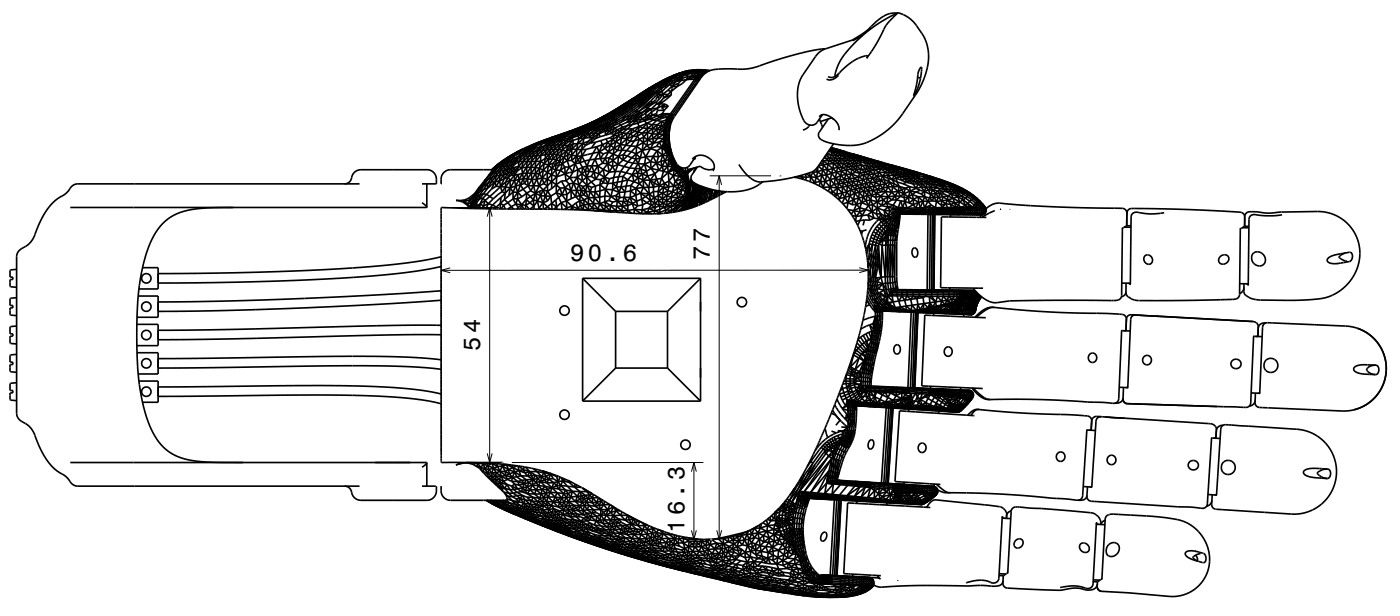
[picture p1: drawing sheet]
<svg xmlns="http://www.w3.org/2000/svg" width="297mm" height="130mm" viewBox="0 0 297 130" stroke-linecap="round" stroke-linejoin="round" font-family="sans-serif">
<defs><g id="words">
<g font-size="5">
<text x="120.9" y="55.2">90.6</text>
<text x="150.5" y="55" transform="rotate(-90 150.5 55)">77</text>
<text x="101.8" y="74.3" transform="rotate(-90 101.8 74.3)">54</text>
<text x="145.1" y="112.9" transform="rotate(-90 145.1 112.9)">16.3</text>
</g>
</g></defs>
<path d="M150.5 37.2h13M93.5 55.2v40.5M95.8 43.9h10M97.3 97.9h8.5M108.5 97.9h40.6M145.1 114.2h3.7" fill="none" stroke="#000" stroke-width=".21"/>
<g fill="none" stroke="#000" stroke-width=".35">
<path d="M135.9 19.8l-.5 .3M136.3 19.8l-.7 .3M136.3 19.8l-.9 .6M136.3 19.8l.2 .1M136.3 19.6l-1.3 .8M136.3 19.6l-.4 .2M136.4 19.5l-.8 .6M136.4 19.5l-.1 .1M136.4 19.5l-.1 .3M136.5 19.9l-2.3 1.6M136.5 19.9l-1.1 .5M136.8 19.5l-.5 .3"/>
<path d="M137 19.1l-1.6 1M137 19.1l-1.1 .7M137.3 19.4l-.8 .5M137.3 19.4l-.8 .7M137.3 19l-.5 .5M137.3 19l-.9 .5M137.3 19.2l-.8 .7M137.3 19.2l-.5 .3M137.7 19.8l-.4 .5M137.7 19.8l-.8 .5M137.8 18.6l-.8 .5M137.8 18.6l-.5 .4"/>
<path d="M137.8 18.6l-1.5 1M137.8 18.6l-1.4 .9M137.8 19.4l-1.3 .7M137.8 19.4l-.9 .9M137.8 19.4l-1.4 .9M137.8 18.7l-.5 .3M137.8 18.7l-1 .8M138.1 18.9l-1.7 1.4M138.1 18.9l-.8 .5M138.3 18.3l-1 .7M138.4 18.5l-.3 .4M138.4 18.5l-.6 .2"/>
<path d="M138.4 18.5l-1.1 .7M138.4 19.7l-.5 .6M138.4 19.7l-1.1 .6M138.4 19.7l-.7 .1M138.6 18.1l-.3 .2M138.6 18.1l-1.3 .9M138.6 18.1l-.8 .5M138.7 19.1l-1 .7M138.7 19.1l-.3 .6M138.9 18.5l-.8 .4M138.9 18.5l-1.1 .9M139.1 17.9l-.7 .6"/>
<path d="M139.1 17.9l-1.3 .8M139.1 17.9l-.8 .4M139.2 19.6l-.8 .1M139.2 19.6l-1.5 1.3M139.2 19.6l.2 .4M139.2 19.6l-1.3 .7M139.3 17.7l-1 .6M139.3 17.7l-.7 .4M139.3 18l-.9 .5M139.3 18l-1.2 .9M139.3 18l-.4 .5M139.3 19.1l-.1 .5"/>
<path d="M139.3 19.1l-.9 .6M139.5 18.5l-.8 .6M139.9 17.9l-.6 .1M139.9 17.9l-1 .6M139.9 17.9l-.4 .6M140 17.5l-.7 .5M140 17.5l-1.6 1M140 17.5l-.9 .4M140.2 18.8l.2 .5M140.2 18.8l-1 .8M140.2 18.4v.4M140.2 18.4l-.7 .1"/>
<path d="M140.2 18.4l-.9 .7M140.4 17.1l-1.3 .8M140.4 17.1l-1.1 .6M140.4 19.3l.2 .6M140.4 19.3l-1 .7M140.4 19.3l-1.2 .3M140.6 19.9l-.7 1M140.6 19.9l-1.2 .6M140.6 19.9l-1.2 .1M140.6 19.9l.1 .8M140.6 19.9l1 .1M140.6 17.4l-.6 .1"/>
<path d="M140.6 17.4h.5M140.6 17.4l-1.3 .6M140.6 17.4l-.7 .5M140.9 17l-.3 .4M140.9 17l-.9 .5M140.9 17l-.5 .1M141 17.8l.1 .4M141 17.8l-.8 .6M141.1 18.7l-.7 .6M141.1 17.4l-.1 .4M141.1 17.4l-.9 1M141.1 17.4l-1.6 1.1"/>
<path d="M141.1 17.4l-1.2 .5M141.1 18.2v.5M141.1 18.2l-.9 .6M141.6 19.1l-1 .8M141.6 19.1l.7 .3M141.7 16.4l-1.3 .7M141.7 16.7l-.8 .3M141.7 16.7l-1.1 .7M141.7 16.7l-.6 .7M141.9 17.3l.2 .5M141.9 17.3l-.8 .9M141.9 17.3l-.9 .5"/>
<path d="M141.9 17.3l-.8 .1M142 16.4l-.3 .3M142 16.4l-1.1 .6M142 16.4h-.3M142.1 17.8l.3 .5M142.1 17.8l-1 .4M142.1 17.8l-1 .9M142.3 19.4l-.7 .6M142.3 19.4v.7M142.4 18.3l.1 .4-.2 .7M142.4 18.3l-.8 .8M142.4 18.3l1.1 .1"/>
<path d="M142.7 16.6l-1.6 .8M142.7 16.6l-.8 .7M142.7 16.6l-1 .1M142.8 17l.6 .2M142.8 17l-.7 .8M142.8 17l-.9 .3M142.8 16l-.8 .4M142.8 16l-1.1 .4M142.8 16.2l-1.1 .5M142.8 16.2l-.8 .2M143.4 17.2l-1 1.1M143.4 17.2l-1.3 .6"/>
<path d="M143.5 15.7l-.7 .3M143.5 15.7l-1.5 .7M143.5 15.7l-.7 .5M143.5 18.4l-1.2 1M143.7 16l-1 .6M143.7 16l-.9 .2M143.7 16.4l-.3 .8M143.7 16.4l-.9 .6M143.7 16.4l-1 .2M143.9 17.6l-.4 .8M143.9 17.6l-1.5 .7M144 15.5l-.5 .2"/>
<path d="M144 15.5l-1.2 .5M144.3 17.1l-.4 .5M144.3 17.1l-.9 .1M144.4 15.5l-.7 .5M144.4 15.5l-.9 .2M144.4 15.5l-1.6 .7M144.5 15.9l-.8 .1M144.5 15.9l-.8 .5M144.5 15.9l.1 .3M144.6 16.2l.2 .3M144.6 16.2l-.9 .2M144.6 16.2l-1.2 1"/>
<path d="M144.7 15.3l-1.9 .7M144.7 15.3l-.7 .2M144.8 16.5l-.5 .6M144.8 16.5l-1.4 .7M145.1 15.2l-.7 .3M145.4 15.1l-1.9 .6M145.4 15.1l-.7 .2M145.4 15.4l.1 .4M145.4 15.4l-.9 .5M145.4 15.4l-1 .1M145.5 15.8l-1 .1M145.5 15.8l-.9 .4"/>
<path d="M145.5 15.8l.4 .4M145.6 16.8l-1 .9-1.1 .7M145.6 16.8l-1.3 .3M145.7 15.1l-.6 .1M145.7 15.1l-1.3 .4M145.7 15.1l-.3 .3M145.9 16.2l-.3 .6M145.9 16.2l-1.1 .3M146.2 14.9l.2 .1M146.2 14.9l-.5 .2M146.2 14.9l-1.1 .3M146.2 14.9l-.8 .2"/>
<path d="M146.4 15.2l.2 .4M146.4 15.2l-.9 .6M146.4 15.2l-1 .2M146.4 15l-.7 .1M146.4 15l-1 .4M146.4 15v.2M146.6 15.6l-1.1 .2M146.6 15.6l.3 .5M146.9 16.1l-1.3 .7M146.9 16.1l-1 .1M146.9 16.1l.4 .2M147.2 14.8l.1 .1"/>
<path d="M147.2 14.8l-.8 .2M147.2 14.8l-1 .1M147.3 16.8l.3 .1M147.3 16.8l-5.1 7.3M147.3 14.9l-.9 .1M147.3 16.8h-1.7M147.3 14.9l.5 .2M147.3 14.9l-.9 .3M147.3 16.3v.5M147.3 16.3l-1.7 .5M147.6 16.9l-5.1 7.3M147.6 16.9l.3 .2"/>
<path d="M147.7 16l-.4 .3M147.7 16l-.8 .1M147.7 16l.1 .2M147.8 16.2l-.5 .6M147.8 16.2l-.5 .1M147.8 15.1h1.3M147.8 15.1v.3M147.8 15.1l-1.4 .1M147.8 15.1l-1.2 .5M147.8 16.2l.3 .2M147.8 15.4l.3 .2M147.8 15.4l-.9 .7"/>
<path d="M147.8 15.4l-1.2 .2M147.9 17.1l.2 .1M147.9 17.1l-5.1 7.3M148.1 16.4l-.5 .5M148.1 16.4l.2 .2M148.1 16.4l-.8 .4M148.1 14.8l.4 .1M148.1 14.8h.9M148.1 14.8h-.9M148.1 14.8l-.8 .1M148.1 15.6l.2 .2M148.1 15.6l-.4 .4"/>
<path d="M148.3 15.8l-.5 .4M148.3 15.8l.2 .1M148.3 15.8l-.6 .2M148.3 16.6l-.4 .5M148.3 16.6l-.7 .3M148.3 16.6l.1 .1M148.5 14.9l.2 .1M148.5 14.9l-.7 .2M148.5 14.9h-1.2M148.5 14.9h.8M148.5 15.4h.3M148.5 15.4l-.4 .2"/>
<path d="M148.5 15.4h-.7M148.5 15.9l-.4 .5M148.5 15.9l.3 .3M148.5 15.9l-.7 .3M148.7 15l.4 .1M148.7 15l-.9 .1M148.8 16.2l-.5 .4M148.8 16.2l-.7 .2M148.8 16.2h.1M148.8 15.4l.3 .2M148.8 15.4l-.5 .4M148.8 15.4l-.7 .2"/>
<path d="M148.9 16.1l-.1 .1M149 14.8l.7 .1M149 14.8l-.5 .1M149.1 15.6l.1 .2M149.1 15.6l-.6 .3M149.1 15.6h.3M149.1 15.6l-.8 .2M149.1 15.1l.3 .1M149.1 15.1l-.6 .3M149.1 15.1l-1.3 .3M149.1 15.8l-.6 .1M149.3 14.9l.3 .1"/>
<path d="M149.3 14.9l-.6 .1M149.3 14.9l.7 .1M149.4 15.2l.2 .2M149.4 15.2l-.6 .2M149.4 15.2l-.9 .2M149.4 15.2h.6M149.6 15l-.2 .2M149.6 15l-.5 .1M149.6 15l.4 .1M149.6 15h-.9M149.6 15.4h.1M149.6 15.4l-.5 .2"/>
<path d="M149.6 15.4h-.8M149.7 14.9h-1.2M149.7 14.9l.8 .1h-.5M149.7 14.9l.3 .1M149.7 14.9h-.4M149.8 15.3l-.2 .1M150 15.1l-.6 .1M150 15.1h.1M150 15.1h.2M150 15v.1M150 15h.4M150 15h-.4"/>
<path d="M150.3 15l-.3 .1M175 10.3l-2.3 .3-3.2 .7-4.2 1.2-5.7 1.9-2 .3-1.9-.1a12.9 12.9 0 0 0-5.4 .4l-.8 .6-.8 .8-5.8 8.4-.6 1.3-.4 2.2 .1 2.3 .6 2.3 1 2M177.8 15.6a1.65 1.65 0 0 1-2.2 .6M177.8 15.6a2.05 2.05 0 0 1-2.1 1.3l-.4-.2M180.7 8.5l-5.8 1.9-1.2 .7-.7 .8-3 4.3-.5 1.3-.4 1.4a10.2 10.2 0 0 0 1.8 7.2l.9 .4 .9-.2 .5-.4 1.2-1.6M182.8 7.5l-2 1.1-.1-.1M184.5 5.8v.4M184.5 5.8l-1.4 1.2-2.4 1.5M187.4 3.4l-1.3 .9-1.6 1.5M190.2 2.8l-1.5 .1-1.3 .5M190.4 2.7a28.1 28.1 0 0 0-12.5 10.6l-.7 1.9-.1 1M190.4 2.7a6.8 6.8 0 0 1 3.9 2.7l1.9 3.1 .5 1.5 .2 1.9-.2 1.8-.5 2-.8 2-1.1 2.1-4.1 5.8-1.7 1.6-1.8 1.5-2.3 1.2-1.9 .7-2.1 .2-2.7-.2a6.8 6.8 0 0 1-4-1.4l-.2-.6 .1-.5 2-2.9"/>
<path d="M190.4 2.7h.1M190.4 2.7l-.7 .7a10.6 10.6 0 0 0-3.1 4.5l-1.3 2.3-1.6 2.1 .2-.3-.1-.2a10.1 10.1 0 0 0-6 3.8M194.5 16.4l.6 .1M194.6 15.8h.1M195.4 14.6l-.6 3.3-.4 1.2-.7 1.2 .6-2.3 .3-2.2M195.4 14.6v-.3a.31 .31 0 0 0-.3 0 .31 .31 0 0 0-.2 .4l-.3 1.1M195.4 14.6h.1M73.1 38.9a1.85 1.85 0 0 0 1.6-1.8 1.99 1.99 0 0 1 1.8-1.2h14a2 2 0 0 1 2 2v1h-3M76.2 38.9h-59.7l-1.2 .5-1.3 1.6-2.6 1.7-1.1 1.3-1.1 1.7-2.4 5.2-.9 1-1.8 1.1-.5 1-.1 33.5 .1 .6 .5 .7 1.8 1.2 .8 .9 .5 .9 1.3 3 1.1 2.1 1.4 1.8 1.5 1.3a6.8 6.8 0 0 1 2.9 2.6l1.1 .3h59.7M90.5 38.9v5M101.4 39.9l-.7 1M101.5 39.8l-.4 .8"/>
<path d="M101.5 39.8l-.1 .1M101.5 39.8h.1M101.5 39.8l.2 .3M101.7 39.5l-.2 .3M102.4 39l-.9 .8M102.4 39l.1 .4M102.4 39l-.7 1.1M102.5 39.4l-.8 .7M102.5 39.4l-.8 1.2M102.7 38.3l-1 1.2M103 38.1l-.6 .9M103 38.1l-.3 .2"/>
<path d="M103 38.1h.4M103 37.9l-.3 .4M103 37.9h.1M103 37.9v.2M103.4 38.9l-.9 .5M103.4 38.9v.9M103.4 38.9l-.9 1.2M103.4 38.1l-.9 1.3M103.4 38.1l-1 .9M103.4 39.8l-.9 1.2M103.4 39.8l-.9 .3M103.5 37.2l-.5 .7"/>
<path d="M103.8 36.9v.1M103.8 36.9l-.3 .3M103.8 37l-.8 1.1M103.8 37l-.3 .2M104.2 36.3l-.4 .6M104.2 38.5l-.8 1.3M104.2 38.5h.7M104.2 38.5l-.8 .4M104.3 37.5l-.9 1.4M104.3 37.5l-.9 .6M104.3 37.5l-.1 1M104.3 36.1l-.1 .2"/>
<path d="M104.4 35.9l-.1 .2M104.4 35.9h-8.9a2 2 0 0 0-2 2v1h.2M104.5 36.7l-1.1 1.4M104.5 36.7l-.7 .3M104.5 36h.3M104.5 36l-.2 .1M104.5 36l-.3 .3M104.8 36l-.3 .7M104.8 36l-1 1M104.9 35.4l-.6 .5M104.9 38.5l-1.5 1.3M104.9 38.5l-.7 1.5"/>
<path d="M104.9 38.5l.3 .9M105.2 39.4l.9 .1M105.2 39.4l-1 .6M105.2 37.2h.7M105.2 37.2l-.3 1.3M105.2 37.2l-.9 .3M105.2 37.2l-1 1.3M105.3 36.3l-.8 .4M105.3 36.3l-1 1.2M105.3 36.3l-.1 .9M105.4 35l.2 .1M105.4 35l-.5 .4"/>
<path d="M105.4 35l-.9 1M105.4 35l-1 .9M105.6 35.1l.1 .3M105.6 35.1l-.8 .9M105.6 35.1l-1.1 .9M105.7 34.7l-.8 .7M105.7 34.7l-.8 .6M105.7 35.4l-1.2 1.3M105.7 35.4l-.9 .6M105.9 38.3l-1 .2M105.9 38.3l.2 1.2M105.9 38.3l-.7 1.1"/>
<path d="M105.9 37.2l-1 1.3M105.9 37.2v1.1M106 34.5l-.3 .2M106 34.5l-.6 .5M106 34.5l-1.1 .9M106.1 36.2l-.8 .1M106.1 36.2l-.9 1M106.1 36.2l-.2 1M106.1 39.5l.3 1.1M106.1 39.5l1.1 .1M106.1 39.5l-2.3 2.1M106.3 35.3l-.2 .9"/>
<path d="M106.3 35.3l-1 1M106.3 35.3l-.6 .1M106.4 34.3l-1 .7M106.4 34.3l-.8 .8M106.6 34l-.6 .5M106.6 34l-1.2 1M106.6 34l-.2 .3M106.8 37l.1 .9M106.8 37l-.9 1.3M106.8 37l-.9 .2M106.8 34.1l-1.2 1M106.8 34.1l-.4 .2"/>
<path d="M106.8 34.1l.1 .3M106.8 34.1l-1.1 1.3M106.9 36.1l-.1 .9M106.9 36.1l-.8 .1M106.9 36.1l-1 1.1M106.9 37.9l-1 .4M106.9 37.9l-.8 1.6M106.9 34.4l.3 .1M106.9 34.4l-1.2 1M106.9 34.4l-.6 .9M107 33.7l-1 .8M107 33.7l-.4 .3"/>
<path d="M107 35.2l-.1 .9M107 35.2l-.9 1M107 35.2l-.7 .1M107.2 39.6l-.1 1.3M107.2 39.6l-.8 1M107.2 39.6l1 .2M107.2 38.5v1.1M107.2 38.5l-1.1 1M107.2 34.5l-.9 .8M107.4 33.5l-1 .8M107.4 33.5l-.8 .5M107.6 36.7l-.8 .3"/>
<path d="M107.6 36.7l-.7 1.2M107.6 36.7l.2 .8M107.6 35.9l-.7 .2M107.6 35.9l-.8 1.1M107.6 35.9v.8M107.7 33.6l.2 .1M107.7 33.6l-.9 .5M107.8 33.2l-.4 .3M107.8 33.2l-.8 .5M107.8 35.1l-.2 .8M107.8 35.1l-.9 1M107.8 35.1l-.8 .1"/>
<path d="M107.8 37.5l.3 .7M107.8 37.5l-.9 .4M107.8 37.5l-.6 1M107.9 33.7l-1 .7M107.9 33.7l.1 .3M108 34l.1 .4M108 34l-1 1.2M108 34l-.8 .5M108.1 34.4l-1.1 .8M108.1 38.2l.1 1.6M108.1 38.2l-.9 .3M108.1 38.2l-.9 1.4"/>
<path d="M108.2 33.1l-.5 .5M108.2 33.1l-1.4 1M108.2 33.1l-.8 .4M108.2 39.8l-.3 1.6M108.2 39.8l-1.1 1.1M108.2 39.8l.6 .9M108.4 35.7l-.8 .2M108.4 35.7v.7M108.4 35.7l-.8 1M108.4 36.4l.1 .7M108.4 36.4l-.6 1.1M108.4 36.4l-.8 .3"/>
<path d="M108.5 37.1h.6M108.5 37.1l-.7 .4M108.5 34.9l-.1 .8M108.5 34.9l-.9 1M108.5 34.9l-.7 .2M108.6 32.7l-.8 .5M108.6 32.7l-1.2 .8M108.6 32.7l-.4 .4M108.7 34.2l-.6 .2M108.7 34.2l-.9 .9M108.7 34.2l-.2 .7M108.9 33.5l-.8 .9"/>
<path d="M108.9 33.5l-.9 .5M108.9 32.8v.3M108.9 32.8l-.7 .3M108.9 32.8l-1.2 .8M108.9 32.8l-1 .9M108.9 33.1v.4M108.9 33.1l-1 .6M109.1 37.1v1.1M109.1 37.1l-1 1.1M109.1 38.2l.2 1.2M109.1 38.2l-.9 1.6M109.1 38.2h-1"/>
<path d="M109.1 34.8l-.7 .9M109.1 34.8l-.6 .1M109.1 36.2v.9M109.1 36.2l-.6 .9M109.1 36.2l-.7 .2M109.2 35.4l-.8 .3M109.2 35.4l-.1 .8M109.2 35.4l-.8 1M109.3 39.4l-.5 1.3M109.3 39.4l-1.1 .4M109.3 39.4l.5 1.3M109.4 34l.6 .2"/>
<path d="M109.4 34l-.7 .2M109.4 34l-.9 .9M109.4 34l-.3 .8M109.5 32.3l-1.3 .8M109.7 36.2l-.6 .9M109.7 36.2h-.6M109.8 33.2l-.4 .8M109.8 33.2l-1.1 1M109.8 33.2l-.9 .3M109.9 36.9l-.8 .2M109.9 36.9l-.8 1.3M109.9 36.9l.1 1.1"/>
<path d="M109.9 35.3l.7 .2M109.9 35.3l-.7 .1M109.9 35.3l-.2 .9M109.9 35.3l-.8 .9M110 32.6l-1.1 .5M110 32l-1.4 .7M110 32l-.5 .3M110 38l-.9 .2M110 38l-.7 1.4M110 38l.3 1.1M110 34.2l-.1 1.1M110 34.2l-.9 .6"/>
<path d="M110.1 32.2l-.1 .4M110.1 32.2l-1.2 .6M110.3 39.1l-1 .3M110.3 39.1l.6 1M110.3 39.1l-.5 1.6M110.4 31.8l-.9 .5M110.4 31.8l-.3 .4M110.6 35.5l.2 1.2M110.6 35.5l-.9 .7M110.7 32.9l.6 .2M110.7 32.9l-.7 1.3M110.7 32.9l-1.3 1.1"/>
<path d="M110.7 32.9l-.9 .3M110.8 36.7l.2 1.1M110.8 36.7l-.8 1.3M110.8 36.7l-.9 .2M110.8 31.6l-2.2 1.1M110.8 31.6l-.4 .2M110.8 31.6l-.8 .4M110.9 34.2l-.3 1.3M110.9 34.2l-1 1.1M110.9 34.2h-.9M110.9 34.2h.9M111 37.8l-.7 1.3"/>
<path d="M111 37.8l-1 .2M111 37.8l.2 1M111 37.8l.8 .1M111.1 32.1h.4M111.1 32.1l-1.1 .5M111.1 32.1l-1.3 1.1M111.1 32.1l-.4 .8M111.2 31.7l-1.1 .5M111.2 31.7l-.1 .4M111.2 38.8l.8 .5M111.2 38.8l-.9 .3M111.3 33.1l-1.3 1.1"/>
<path d="M111.3 33.1h.8M111.3 33.1l-.4 1.1M111.4 31.4l-.2 .3M111.4 31.4l-1 .4M111.5 32.1l.4 .1M111.5 32.1l-.8 .8M111.7 35.4l-.9 1.3M111.7 35.4l-1.1 .1M111.7 35.4v1.2M111.7 36.6l-.9 .1M111.7 36.6l-.7 1.2M111.7 36.6l.9 .1"/>
<path d="M111.7 36.6l.1 1.3M111.7 31.1l-.9 .5M111.7 31.1l-.3 .3M111.8 34.2l-.1 1.2M111.8 34.2l-1.2 1.3M111.8 37.9l.2 1.4M111.8 37.9l-.6 .9M111.8 37.9l1 .1M111.9 32.2l-1.2 .7M111.9 32.2l-.6 .9M112 39.3l-1.1 .8M112 39.3l.5 1.1"/>
<path d="M112 39.3h1.1M112.1 33.1l-1.2 1.1M112.1 33.1l-.3 1.1M112.3 31.2l-1.1 .5M112.3 31.2l-1.2 .9M112.3 31.2l.1 .2M112.3 31l-.9 .4M112.3 31v.2M112.4 31.4l-.5 .8M112.4 31.4l-1.3 .7M112.4 31.4l-.9 .7M112.5 32.1l-.6 .1"/>
<path d="M112.5 32.1l-.4 1M112.5 32.1l-1.2 1M112.6 35.4v1.3M112.6 35.4l-.9 1.2M112.6 35.4l.9 .1M112.6 35.4h-.9M112.6 30.8l-.9 .3M112.6 30.8l-.3 .2M112.6 36.7l.2 1.3M112.6 36.7l-.8 1.2M112.6 36.7l.9 .1M112.7 34.2l-1 1.2"/>
<path d="M112.7 34.2h-.9M112.7 34.2l-.1 1.2M112.8 38l-.8 1.3M112.8 38l.3 1.3M112.9 33.1l-.2 1.1M112.9 33.1l-1.1 1.1M112.9 33.1h-.8M113 31.4h-.6M113 31.4l-1.1 .8M113 31.4l-.5 .7M113.1 39.3l-.6 1.1M113.1 39.3l1.2 .1"/>
<path d="M113.1 39.3l.4 1.6M113.3 32.1h-.8M113.3 32.1l-1.2 1M113.3 32.1l-.4 1M113.3 30.5h.1M113.4 30.5v.1M113.4 30.5l-1.1 .7M113.4 30.5l-1.1 .5M113.4 30.6l-1.1 .6M113.4 30.6l.4 .1M113.4 30.6l-1 .8M113.5 35.5l.9 .1"/>
<path d="M113.5 35.5l-.9 1.2M113.5 35.5v1.3M113.5 36.8l-.7 1.2M113.5 36.8l.3 1.2M113.5 36.8h.8M113.6 34.2h-.9M113.6 34.2l-.1 1.3M113.6 34.2l-1 1.2M113.7 31.3l-1.2 .8M113.7 31.3l-.7 .1M113.8 33l-.9 .1M113.8 33l-1.1 1.2"/>
<path d="M113.8 33l-.2 1.2M113.8 30.7l.3 .1M113.8 30.7l-.8 .7M113.8 30.7l-1.4 .7M113.8 38h-1M113.8 38l-.7 1.3M113.8 38l.5 1.4M114.1 32l-.8 .1M114.1 32l-1.2 1.1M114.1 32l-.3 1M114.1 30.8l-1.1 .6M114.3 39.4l.9 .8"/>
<path d="M114.3 39.4l-.8 1.5M114.3 30.1l-.9 .4M114.3 30.1l-.9 .5M114.3 36.8l-.5 1.2M114.3 36.8l.7 .8M114.4 35.6l.8 .4M114.4 35.6l-.1 1.2M114.4 35.6l-.9 1.2M114.5 30l-1.9 .8M114.5 30l-1.1 .5M114.5 30l-.2 .1M114.6 31.1l-.5 .9"/>
<path d="M114.6 31.1l-1.3 1M114.6 31.1l-.9 .2M114.6 34.1l-1 .1M114.6 34.1l-1.1 1.4M114.6 34.1l-.2 1.5M114.6 34.1l.8 .6M114.7 32.9l-.9 .1M114.7 32.9l-1.1 1.3M114.7 32.9l-.1 1.2M114.7 30.1h-.4M114.7 30.1l-1.3 .5M114.7 30.1l-.9 .6"/>
<path d="M114.9 30.5l-.3 .6M114.9 30.5l-.8 .3M115 31.8l-.3 1.1M115 31.8l-.9 .2M115 31.8l-1.2 1.2M115 37.6l-1.2 .4M115 37.6l.3 1.3M115 37.6l-.7 1.8M115 37.6l1 .4M115.2 30.1l-1.4 .6M115.2 30.1h-.5M115.2 36l.8 .5"/>
<path d="M115.2 36l-.2 1.6M115.2 36l-.9 .8M115.3 38.9l-1 .5M115.3 38.9l.8 .4M115.4 34.7l-1 .9M115.4 34.7l-.2 1.3M115.4 34.7l.9 .3M115.4 30.9l-.4 .9M115.4 30.9l-1.3 1.1M115.4 30.9l-.8 .2M115.6 32.8l-.9 .1M115.6 32.8v.8"/>
<path d="M115.6 33.6l-1 .5M115.6 33.6l-.2 1.1M115.6 33.6l.7 .1M115.7 29.6l-1.4 .5M115.7 29.6l-1 .5M115.8 31.8l-1.1 1.1M115.8 31.8l-.2 1M115.8 31.8h-.8M116 29.8l-1.1 .7M116 29.8l-.8 .3M116 29.8v.3M116 30.1l-.6 .8"/>
<path d="M116 30.1l-1.1 .4M116 38l1 .4M116 38l.1 1.3M116 38l-.7 .9M116 36.5l1 .5M116 36.5v1.5M116 36.5l-1 1.1M116.1 39.3v1.2M116.1 39.3l-.9 .9M116.1 29.4l-1.6 .6M116.1 29.5l-.4 .1M116.1 29.5l-1.4 .6"/>
<path d="M116.1 29.5l-.9 .6M116.2 30.8l-.4 1M116.2 30.8l-1.2 1M116.2 30.8l-.8 .1M116.3 35l-1.1 1M116.3 35l-.3 1.5M116.3 35l.7 .6M116.3 33.7l-.9 1M116.3 33.7h.9M116.3 33.7v1.3M116.5 32.6l-.9 .2M116.5 32.6l-.9 1"/>
<path d="M116.5 32.6h.8M116.5 32.6l-.2 1.1M116.7 31.7l-.9 .1M116.7 31.7l-.2 .9M116.7 31.7l-1.1 1.1M116.8 29.3l-.8 .5M116.8 29.3l-1.6 .8M116.8 29.3l-.7 .2M116.8 29.3l.3 .1M116.8 30l-.6 .8M116.8 30l-1.4 .9M116.8 30l-.8 .1"/>
<path d="M117 39.9l-.9 .6M117 37v1.4M117 37l-1 1M117 37l1 .4M117 38.4l.9 .7M117 38.4v1.5M117 38.4l-.9 .9M117 35.6l-1 .9M117 35.6v1.4M117 35.6l.8 .4M117 30.8h-.8M117 30.8l-1.2 1"/>
<path d="M117 30.8l-.3 .9M117.1 29.1l-1 .4M117.1 29.1l-.3 .2M117.1 29.4l-1.1 .4M117.1 29.4l-1.1 .7M117.1 29.4h.4M117.2 33.7l-.9 1.3M117.2 33.7l.8 .1M117.2 34.6l-.9 .4M117.2 34.6l.6 .3M117.2 34.6l-.2 1M117.3 29l-2.8 1"/>
<path d="M117.3 29l-1.2 .5M117.3 29l-.2 .1M117.3 32.6l-1 1.1M117.3 32.6l.8 .1M117.3 32.6l-.1 1.1M117.3 29l-.3 .1 .3-.1M117.5 29.4h.5M117.5 29.4l-1.5 .7M117.5 29.4l-.7 .6M117.5 31.6l-.8 .1M117.5 31.6l-.2 1M117.5 31.6l-1 1"/>
<path d="M117.5 31.6l.9 .1M117.7 29.9l.5 .1M117.7 29.9l-.7 .9M117.7 29.9l-.9 .1M117.7 29.9l-1.5 .9M117.8 36l-.8 1M117.8 34.9v1.1M117.8 34.9l.7 .2M117.8 36l1 .1M117.8 36l.2 1.4M117.9 30.7l-.9 .1M117.9 30.7l-1.2 1"/>
<path d="M117.9 30.7l-.4 .9M117.9 39.1l.1 1.7M117.9 39.1l-.9 .8M117.9 39.1l.9 .7M117.9 28.9l-.8 .5M117.9 28.9l-1.1 .4M118 33.8l-.8 .8M118 33.8l-.2 1.1M118 33.8l.6 .3M118 29.4l-1.2 .6M118 37.4l-.1 1.7M118 37.4l-1 1"/>
<path d="M118.1 32.7l-.1 1.1M118.1 32.7l-.9 1M118.1 32.7l.8 .2M118.2 30l-1.2 .8M118.3 28.7l-1.5 .6M118.3 28.7l-1.2 .4M118.3 28.7l-1 .3M118.4 28.8l-.9 .6M118.4 28.8l-1.3 .6M118.4 28.8l-.5 .1M118.4 31.7l-1.1 .9M118.4 31.7l.8 .1"/>
<path d="M118.4 31.7l-.3 1M118.5 35.1l-.7 .9M118.6 34.1l-1.6 1.5M118.6 34.1l.6 .6M118.6 34.1l-.1 1M118.7 30.7l-1.2 .9M118.7 30.7h-.8M118.7 30.7l.8 .1M118.7 30.7l-.3 1M118.8 39.8l-.8 1M118.8 39.8l.4 1.5M118.8 36.1l-.8 1.3"/>
<path d="M118.8 36.1l2 1.5M118.9 32.9l-.9 .9M118.9 32.9l.7 .5M118.9 32.9l-.3 1.2M118.9 29.1l.1 .2M118.9 29.1l-.9 .3M118.9 29.1l-1.2 .8M119 28.8l-1 .6M119 28.8l-1.5 .6M119 28.8h-.6M119 29.3l-.8 .7M119 29.3l-1.3 .6"/>
<path d="M119 29.3l.4 .3M119 38.3l-1.1 .8M119 38.3l.8 1.4M119.2 31.8l.8 .2M119.2 31.8l-.3 1.1M119.2 31.8l-1.1 .9M119.2 28.4l-.8 .4M119.2 28.4l-1.3 .5M119.2 28.4l-.9 .3M119.2 34.7l-.7 .4M119.2 34.7l-.4 1.4M119.2 34.7l.5 .7"/>
<path d="M119.4 29.6l-.7 1.1M119.4 29.6l-1.5 1.1M119.4 29.6l-1.2 .4M119.4 29.6l.6 .3M119.5 30.8l-1.1 .9M119.5 30.8l-.3 1M119.5 30.8h.9M119.5 28.4l-1.1 .4M119.5 28.4h-.3M119.5 28.4l-.5 .4M119.6 33.4l-1 .7M119.6 33.4l.7 .6"/>
<path d="M119.6 33.4l-.4 1.3M119.6 28.2l-1.3 .5M119.6 28.2l-.4 .2M119.7 35.4h1M119.7 35.4l.1 1.4M119.7 35.4l-.9 .7M119.8 39.7l-1 .1M119.8 39.7l-.6 1.6M119.8 39.7l.4 1.5M119.8 39.7l1.3 .7M119.8 36.8l-1.8 .6M119.8 36.8l.2 1.5"/>
<path d="M119.9 28.5l.1 .2M119.9 28.5l-.9 .3M120 28.7l-1.1 .4M120 28.7l-1 .6M120 28.7v.2M120 28.9l-1 .4M120 28.9l-.6 .7M120 29.9l-1.3 .8M120 29.9l.5 .1M120 29.9l-.5 .9M120 38.3l.6 .6M120 38.3h-1"/>
<path d="M120 32l-.4 1.4M120 32l-1.1 .9M120 32l.4 .7M120.3 34l.4 1.4M120.3 34l-1.1 .7M120.3 28l.5-.2-3.5 1.2M120.3 28l-.7 .2M120.4 30.8l-1.2 1M120.4 30.8l-.4 1.2M120.4 30.8l.4 .4M120.4 32.7l-.1 1.3M120.4 32.7l-.8 .7"/>
<path d="M120.4 32.7l.8 .1M120.5 30l-1 .8M120.6 28.1l-1.1 .3M120.6 29.1l.7 .1M120.6 29.1l-.6 .8M120.6 29.1l-1.2 .5M120.6 38.9l-.8 .8M120.6 38.9l.5 1.5M120.7 35.4l-.9 1.4M120.7 35.4l.8 1M120.7 28.7l-.7 .2M120.7 28.7l-.1 .4"/>
<path d="M120.8 31.2l-.8 .8M120.8 31.2l.4 .4M120.8 37.6l.8 1.2M120.8 37.6l-.8 .7M120.9 28.4l-.9 .3M121.1 28l-.5 .1M121.1 28l-1.2 .5M121.1 28l-1.1 .7M121.2 31.6l-1.2 .4M121.2 31.6h1.1M121.2 31.6v1.2M121.2 31.6l-.8 1.1"/>
<path d="M121.2 34h-.9M121.2 34l.7 .7M121.2 32.8l1 .3M121.2 32.8v1.2M121.2 32.8l-.9 1.2M121.3 29.2l-.8 .8M121.3 29.2l-1.3 .7M121.3 29.2l.2 .5M121.5 29.7v.8M121.5 29.7l-1 .3M121.5 29.7l-1.1 1.1M121.5 36.4l-.7 1.2"/>
<path d="M121.5 36.4l-1.7 .4M121.5 30.5l-1.1 .3M121.5 30.5l-.7 .7M121.5 30.5l-.3 1.1M121.6 38.8l-1 .1M121.6 38.8l1.1 .3M121.6 38.8l.7 1.5M121.6 38.8l-.5 1.6M121.8 27.9l-.9 .5M121.8 27.9l-.7 .1M121.8 28.1l-.9 .3M121.8 28.4l-1.1 .3"/>
<path d="M121.8 28.4l-.5 .8M121.8 28.4l-1.2 .7M121.8 28.4h.6M121.9 34.7l.6 1.2M121.9 34.7l-.4 1.7M121.9 34.7l-1.2 .7M122.2 27.5l-1.6 .6M122.2 27.5l-1.1 .5M122.2 33.1l-.3 1.6M122.2 33.1l.4 .7M122.2 33.1l-1 .9M122.3 27.2l-2 .8"/>
<path d="M122.3 31.6l-1.1 1.2M122.3 31.6l-.1 1.5M122.3 31.6l1 .1M122.4 37.5l-1.6 .1M122.4 37.5l.3 1.6M122.4 37.5l-.8 1.3M122.4 37.5l1.1 .8M122.4 27.5l-.6 .4M122.4 27.5l-1.3 .5M122.4 28.4l-1.1 .8M122.4 28.4l.1 .4M122.5 30.4l-1 .1"/>
<path d="M122.5 30.4l-.2 1.2M122.5 30.4l-1.3 1.2M122.5 28.8l.3 .5M122.5 28.8l-1.2 .4M122.5 35.9l-1 .5M122.5 35.9l.9 .9M122.5 35.9l-.1 1.6M122.6 33.8l-.7 .9M122.6 33.8l.3 .7M122.6 27.6l-.8 .5M122.6 27.6l-.8 .3M122.6 27.6l.2 .1"/>
<path d="M122.7 39.1l-.4 1.2M122.7 39.1l.9 .4M122.7 39.1l.5 1.2M122.8 29.3l-1.3 .4M122.8 29.3l-.3 1.1M122.8 27.7l.3 .1M122.8 27.7l-1 .7M122.8 27.7l-1 .4M122.9 27l-1.4 .6 .8-.4M122.9 27l-.6 .2M122.9 34.5l-1 .2M122.9 34.5l.6 .9"/>
<path d="M123.1 27.8l.4 .2M123.1 27.8l-1.3 .6M123.1 27.8l-.7 .6M123.3 31.7v1.3M123.3 31.7l-1.1 1.4M123.3 27.2l-.9 .3M123.3 33l-.4 1.5M123.3 33l-.7 .8M123.3 33l.6 1.1M123.3 33l-1.1 .1M123.4 36.8l.1 1.5M123.4 36.8l-1 .7"/>
<path d="M123.4 36.8l1 .7M123.5 38.3l-.8 .8M123.5 38.3l1 .9M123.5 28l-1 .8M123.5 28l-1.1 .4M123.5 28l.3 .2M123.5 26.9h.1M123.5 26.9l-4.3 1.5M123.5 26.9l-.6 .1M123.5 35.4l-1 .5M123.5 35.4l-.1 1.4M123.5 35.4l.6 .8"/>
<path d="M123.5 26.9l-.2 .3M123.5 26.9l-1.3 .6M123.6 39.5l.5 1M123.6 39.5l-.4 .8M123.6 30.4h-1.1M123.6 30.4l-1.3 1.2M123.6 30.4l-.3 1.3M123.6 30.4l.6 .4M123.7 27.1l-.9 .6M123.7 27.1l-1.1 .5M123.7 27.1l-.4 .1M123.8 26.7l-.9 .3"/>
<path d="M123.8 26.7l-1.5 .5M123.8 28.2l.3 .3M123.8 28.2l-1 1.1M123.8 28.2l-1.3 .6M123.8 29.3h-1M123.8 29.3l-.2 1.1M123.8 29.3l-1.3 1.1M123.9 34.1l.6 1.1M123.9 34.1l-1 .4M124 27.2l-.9 .6M124 27.2l-1.2 .5M124 27.2l.4 .1"/>
<path d="M124.1 36.2l-.7 .6M124.1 36.2l.8 .1M124.1 36.2l.3 1.3M124.1 28.5l-.3 .8M124.1 28.5l-1.3 .8M124.2 30.8l-.9 .9M124.3 31.6l-1 .1M124.3 31.6l-1 1.4M124.3 26.7l-1 .5M124.3 26.7l-.8 .2M124.4 27.3l-1.3 .5M124.4 27.3l.3 .1"/>
<path d="M124.4 27.3l-.9 .7M124.4 37.5l-.9 .8M124.4 37.5l.1 1.7M124.4 37.5l.9 1M124.4 26.4l-.9 .5M124.4 26.4l-.6 .3M124.4 26.4l-1.5 .6M124.5 35.2l-1 .2M124.5 35.2l-.4 1M124.5 35.2l.4 1.1M124.5 39.2l-.4 1.3M124.5 39.2l-.9 .3"/>
<path d="M124.5 39.2l.6 1.4M124.5 39.2l1 .5M124.7 29.9l.5 .4M124.7 29.9l-.5 .9M124.7 29.9l-1.1 .5M124.7 27.4l-1.2 .6M124.7 27.4l-.9 .8M124.7 27.4l.5 .2M124.8 29.2h.8M124.8 29.2l-1 .1M124.8 26.4l-1.3 .5M124.8 26.4l-1.1 .7"/>
<path d="M124.9 26.6l-.9 .6M124.9 26.6l-1.2 .5M124.9 36.3l1 .1M124.9 36.3l-.5 1.2M125 33.8l-.5 1.4M125 33.8l-1.1 .3M125.1 26.1l-.7 .3M125.1 26.1l-1.3 .6M125.1 26.1l-1.6 .8M125.1 26.1l-.3 .3M125.2 30.3l-1 .5M125.2 27.6l-1.1 .9"/>
<path d="M125.2 27.6l-1.4 .6M125.3 28.2l-1.2 .3M125.3 28.2l-1.5 1.1M125.3 28.2h.8M125.3 28.2l-.5 1M125.3 26.6l-.9 .7M125.3 26.6l-1.3 .6M125.3 38.5l-.8 .7M125.3 38.5l1 .9M125.4 37.3l-1 .2M125.4 37.3l.9 .6M125.4 31.3l-1.1 .3"/>
<path d="M125.5 39.7l-.4 .9M125.5 35.1l-1 .1M125.5 35.1h1.2M125.5 35.1l.4 1.3M125.5 35.1l-.6 1.2M125.6 29.2l-.9 .7M125.6 29.2l-.4 1.1M125.6 29.2l.6 .1M125.6 26.7l-.9 .7M125.6 26.7l-1.2 .6M125.7 32.5l-2.4 .5M125.7 32.5l-.7 1.3"/>
<path d="M125.7 26.1l-1.4 .6M125.7 26.1l-.8 .5M125.9 25.7l-.8 .4M125.9 25.7l-1.5 .7M125.9 36.4l1.1 .4M125.9 36.4l.4 1.5M125.9 36.4l-.5 .9M126 25.7h-.1M126 25.7l-.9 .4M126 25.7h.2M126 26.8l-.8 .8M126 26.8h.5"/>
<path d="M126.1 28.2l-1.3 1M126.1 28.2l-.5 1M126.1 28.2l.9 .1M126.2 33.7l-.7 1.4M126.2 33.7l-1.2 .1M126.2 33.7l.5 1.4M126.2 25.7l-1.4 .7M126.2 25.7l-.5 .4M126.2 26l-1.3 .6M126.2 26l-.9 .6M126.2 26l-.5 .1M126.2 27.3l-1 .3"/>
<path d="M126.2 27.3h.6M126.2 27.3l-.9 .9M126.2 29.3l-1 1M126.3 39.4l-.1 1.2M126.3 39.4l-.8 .3M126.3 30.1l-.9 1.2M126.3 30.1l-1.1 .2M126.3 37.9l-1 .6M126.3 37.9l1 .1M126.4 25.5l-1.3 .6M126.4 25.5l-.5 .2M126.4 25.5l-1.5 .7"/>
<path d="M126.5 26.8l-1.3 .8M126.5 26.8l-.3 .5M126.5 31.1l-1.1 .2M126.5 31.1l-.8 1.4M126.5 31.1l.5 1.1M126.6 26h-.4M126.6 26h.4M126.6 26l-1 .7M126.6 26l-1.3 .6M126.7 35.1l.3 1.7M126.7 35.1l-.8 1.3M126.7 35.1l1.2 .8"/>
<path d="M126.8 27.3l-.7 .9M126.8 27.3l.6 .1M126.8 25.5l-.6 .2M126.8 25.5l-1.1 .6M126.9 25.3l-.9 .4M127 28.3l-1.4 .9M127 28.3l-.8 1M127 28.3l.2 .7M127 26l-1.4 .7M127 26l-1 .8M127 36.8l-.7 1.1M127 36.8l1.2 .7"/>
<path d="M127 32.2l-1.3 .3M127 32.2l-.8 1.5M127 32.2l.3 1.4M127 32.2l.9 .4M127.1 25.5l-1.4 .6M127.1 25.5h-.3M127.2 39.1v1.3M127.2 39.1l-.9 .3M127.2 39.1l1.2 1M127.2 29l-1 .3M127.3 33.6l.5 1M127.3 33.6l-1.1 .1"/>
<path d="M127.3 38l-.1 1.1M127.3 38l.7 .7M127.3 26.2l-2.6 1.2M127.3 26.2l.2 .3M127.4 25l-.5 .3M127.4 25l-1.5 .7M127.4 25l-1 .5M127.4 29.8l-1.1 .3M127.4 29.8l.3 .8M127.4 25.1l-.6 .4M127.4 25.1l-1.2 .6M127.4 27.4h.7"/>
<path d="M127.4 27.4l-.4 .9M127.4 27.4l-1.3 .8M127.5 25.4l-1.3 .6M127.5 25.4l-.9 .6M127.5 25.4l-.4 .1M127.5 26.5l-1 .3M127.5 26.5l-1.3 .8M127.5 26.5l-.7 .8M127.5 26.5h.7M127.7 30.6l-1.2 .5M127.7 30.6l-.7 1.6M127.7 30.6l.6 .8"/>
<path d="M127.8 34.6l-1.1 .5M127.8 34.6l1 .1M127.9 25l-1.1 .5M127.9 25l-1 .3M127.9 35.9l-.9 .9M127.9 35.9l.3 1.6M127.9 35.9l1.3 .5M127.9 24.7l-.5 .3M127.9 24.7l-1.5 .8M127.9 25.4h-.4M127.9 25.4l-1.3 .6M127.9 25.4l-.9 .6"/>
<path d="M127.9 32.6l-.6 1M128 38.7l-.8 .4M128 38.7l.9 .2M128.1 27.4l.3 .4M128.1 27.4l-1.1 .9M128.1 24.7l-1.2 .6M128.1 24.7l-.7 .4M128.1 24.5l-.3 .2M128.2 26.5l-2.9 1.7M128.2 26.5l.5 .1M128.2 26.5l-.8 .9M128.2 37.5l-.2 1.2"/>
<path d="M128.2 37.5l.7 1.4M128.2 37.5l1 .3M128.2 37.5l-.9 .5M128.3 31.4l.7 .8M128.3 31.4l-1.3 .8M128.3 33.5l-1 .1M128.3 33.5l-.5 1.1M128.3 33.5l.5 1.2M128.3 24.8l-.8 .6M128.3 24.8l-.4 .2M128.3 24.8l-1.2 .7M128.3 24.5l-.2 .2"/>
<path d="M128.3 24.5l-1.4 .8M128.3 28.6l-1.1 .4M128.4 27.8l-1.4 .5M128.4 27.8l-.1 .8M128.5 25.3l.2 .2M128.5 25.3l-1.5 .7M128.5 25.3l-.6 .1M128.5 29.4l-1.1 .4M128.5 29.4l.3 .7M128.6 24.5l-1.2 .6M128.6 24.5l-.5 .2M128.6 24.5l-.7 .5"/>
<path d="M128.7 25.5l-1.4 .7M128.7 24.3l-1.3 .7M128.7 24.3l-.8 .4M128.7 26.6l-1.3 .8M128.7 26.6l-.6 .8M128.7 26.6l.3 .3M128.7 24.3l-.4 .2M128.8 30.1l.6 .7M128.8 30.1l-.5 1.3M128.8 30.1l-1.1 .5M128.8 34.7l-.9 1.2M128.8 34.7l.4 1.7"/>
<path d="M128.8 34.7l1.1 .6M128.9 38.9l-.5 1.2M128.9 24.7l-1.4 .7M128.9 24.7l-.6 .1M128.9 24.7l.2 .1M129 26.9l-.9 .5M129 26.9l-.6 .9M129 32.2l-1.1 .4M129 32.2l-.7 1.3M129 32.2l1 .4M129 24.1l-1.1 .6M129 24.1l-.3 .2"/>
<path d="M129.1 24.8l-.6 .5M129.1 24.8l-1.2 .6M129.1 25.7l-1.6 .8M129.1 25.7l-.9 .8M129.1 24.3l-.5 .2M129.1 24.3l-1.2 .7M129.2 36.4l-1 1.1M129.2 33.4l-.9 .1M129.2 33.4l.8 .6M129.2 33.4l-.4 1.3M129.2 37.8l-.3 1.1M129.3 27.7l.2 .6"/>
<path d="M129.3 27.7l-1 .9M129.3 27.7l-.9 .1M129.3 24l-.7 .5M129.3 24l-1.2 .7M129.4 29.2l-.9 .2M129.4 29.2l.5 .4M129.4 24.2l-.3 .1M129.4 24.2l-1.1 .6M129.4 24.2l-.5 .5M129.4 30.8l-.4 1.4M129.4 30.8l-1.1 .6M129.4 30.8l.8 .5"/>
<path d="M129.5 28.3l-1.2 .3M129.5 28.3l.8 .2M129.6 25.8l-.9 .8M129.6 25.8l-1.4 .7M129.6 24.8l-1.1 .5M129.6 24.8h.4M129.6 23.7l-1.3 .8M129.6 23.7l-.3 .3M129.8 23.6l-1.1 .7M129.8 23.6l-.2 .1M129.9 35.3l-.7 1.1M129.9 35.3l.6 1"/>
<path d="M129.9 24.5l-.3 .3M129.9 24.5l-1.4 .8M129.9 26.7l-.9 .2M129.9 26.7l-1.5 1.1M129.9 26.7l-.6 1M129.9 26.7l.5 .4M129.9 29.6l-1.1 .5M129.9 29.6l.7 .4M129.9 29.6l-.5 1.2M129.9 23.6l-.9 .5M129.9 23.6h-.1M129.9 38.8v1.4"/>
<path d="M129.9 38.8l-1 .1M129.9 38.8l.8 .8M130 34l1 .9M130 34l-.1 1.3M130 34l-1.2 .7M130 24.8l.5 .1M130 24.8l-1.3 .7M130 32.6l-.8 .8M130 32.6v1.4M130 32.6l1.1 .5M130.1 23.6h.2M130.1 23.6l-.8 .4"/>
<path d="M130.1 23.6l-1.5 .9M130.1 24.1l-.2 .4M130.1 24.1l-1 .7M130.1 37.6l-.9 .2M130.1 25.9l-1.1 1M130.1 25.9l-1.4 .7M130.1 25.9l-.2 .8M130.1 37.6l-.2 1.2M130.2 31.3l-1.2 .9M130.2 31.3l.7 .6M130.2 31.3l-.2 1.3M130.3 23.8l-1.4 .9"/>
<path d="M130.3 23.8l-.2 .3M130.3 28.5l-.9 .7M130.3 28.5l-.4 1.1M130.3 28.5l.6 .4M130.3 23.6l-1.2 .7M130.3 23.6v.2M130.4 27.1l.4 .4M130.4 27.1l-.9 1.2M130.4 27.1l-1.1 .6M130.5 36.3l-1.3 .1M130.5 36.3l-.4 1.3M130.5 24.9l-1.4 .8"/>
<path d="M130.5 24.9l-.9 .9M130.6 30l-1.2 .8M130.6 30l-.4 1.3M130.6 30l.9 .6M130.7 39.6l.6 1.1M130.7 39.6l-.8 .6M130.8 23l-1.2 .7M130.8 23l-1 .6M130.8 23h.1M130.8 23l-.9 .6M130.8 27.5l.6 .4M130.8 27.5l-.5 1"/>
<path d="M130.8 27.5l-1.3 .8M130.9 24.1l-1.3 .7M130.9 24.1h.4M130.9 23l-.8 .6M130.9 23l-1.6 1M130.9 38.6l-.2 1M130.9 38.6l-1 .2M130.9 31.9l-.9 .7M130.9 25.8l-1 .9M130.9 25.8l-.8 .1M130.9 28.9l.9 .3M130.9 28.9l-.3 1.1"/>
<path d="M130.9 28.9l-1 .7M131 34.9l-.5 1.4M131 34.9l-1.1 .4M131 34.9l1.3 .3M131 25l-1.4 .8M131 25l-.9 .9M131.1 23l-1 .6M131.1 23h-.2M131.1 33.1l-.1 1.8M131.1 33.1l1 .8M131.1 33.1l-1.1 .9M131.1 23.6l-1.2 .9"/>
<path d="M131.1 23.6l-.2 .5M131.2 37.4l-1.1 .2M131.2 37.4l-.3 1.2M131.2 26.1l-1.3 .6M131.2 26.1l.4 .4M131.3 22.9l-1.2 .7M131.3 22.9l-.2 .1M131.3 23.3l-.2 .3M131.3 23.3l-1.2 .8M131.3 24.1l-1.3 .7M131.3 24.1h.5M131.4 27.9l-.5 1"/>
<path d="M131.4 27.9l-1.1 .6M131.4 27.9l.6 .2M131.5 30.6l1.2 .2M131.5 30.6l.4 1.2M131.5 30.6l-.6 1.3M131.5 30.6l-1.3 .7M131.6 36.3l1.2 .3M131.6 36.3l-.4 1.1M131.6 36.3h-1.1M131.6 26.5l-1.2 .6M131.6 26.5l.4 .4M131.6 22.9l-.3 .4"/>
<path d="M131.6 22.9l-1.3 .7M131.6 22.9l-1.3 .9M131.6 22.9h-.3M131.7 39.6l.8 1M131.7 39.6h-1M131.7 39.6l-.4 1.1M131.7 22.5l-.8 .5M131.7 22.5l-.9 .5M131.7 25l-1.6 .9M131.8 22.4l-.1 .1M131.8 22.4l-1 .6M131.8 29.2l1.1 .2"/>
<path d="M131.8 29.2l-.3 1.4M131.8 29.2l-1.2 .8M131.8 24.1l-1.3 .8M131.9 31.8l1 .1M131.9 31.8l-1 .1M131.9 31.8l-.8 1.3M131.9 25.4h.6M131.9 25.4l-1 .4M131.9 38.4l-.2 1.2M131.9 38.4l-1 .2M132 26.9l-1.2 .6M132 26.9l-.6 1"/>
<path d="M132 26.9l.2 .5M132 23.5l-1.1 .6M132 28.1l-.2 1.1M132 28.1l-1.1 .8M132 28.1l.9 .2M132.1 22.3l-1.2 .7M132.1 22.3l-1 .7M132.1 33.9l1 .4M132.1 33.9l-1.1 1M132.1 37.4l-.2 1M132.1 37.4l1 .7M132.1 37.4h-.9"/>
<path d="M132.2 32.7l-.1 1.2M132.2 32.7l-1.1 .4M132.2 32.7l.8 .4M132.2 27.4l-.8 .5M132.3 23l-.3 .5M132.3 23l-1.4 1.1M132.3 22.8l-1.2 .8M132.3 22.8v.2M132.3 35.2l-.7 1.1M132.3 35.2l1.2 .4M132.3 22.1l-.6 .4M132.3 22.1l-.2 .2"/>
<path d="M132.4 22.5l-.1 .3M132.4 22.5l-.8 .4M132.4 22.5l-1.1 .8M132.4 24.1h-.6M132.4 24.1l-1.4 .9M132.5 25.4l-1.3 .7M132.5 22.1l-1.2 .8M132.5 22.1l-.4 .2M132.7 21.8l-.9 .6M132.7 21.8l-1 .7M132.7 21.8l-.4 .3M132.7 23.3l-1.4 .8"/>
<path d="M132.7 23.3l.3 .1M132.7 23.3l-.7 .2M132.7 30.8l1 .1M132.7 30.8l-.8 1M132.8 36.6l-.7 .8M132.8 36.6l1.3 .4M132.8 39.4l-1.1 .2M132.8 39.4l-.3 1.2M132.8 24.7l-.9 .7M132.8 24.7l-1.1 .3M132.9 28.3h.8M132.9 28.3l-1.1 .9"/>
<path d="M132.9 28.3v1.1M132.9 31.9l1 .2M132.9 31.9l-.7 .8M132.9 29.4l-.2 1.4M132.9 29.4l-1.4 1.2M132.9 29.4l.7 .5M132.9 22.8l-.6 .2M132.9 22.8l-.2 .5M132.9 22.8l-.9 .7M132.9 25.9l-1.3 .6M133 23.4l-1.2 .7M133 33.1l-.9 .8"/>
<path d="M133 33.1l1 .3M133 26.6l-.8 .8M133 26.6l-1 .3M133 27.3l-1 .8M133 27.3l-.8 .1M133.1 38.1l-.3 1.3M133.1 38.1l-1.2 .3M133.1 38.1l1.3 .4M133.1 34.3l-.8 .9M133.1 34.3l1.1 .2M133.2 22.3l-.9 .7M133.2 21.6l-1.1 .7"/>
<path d="M133.2 21.8l-1.6 1.1M133.2 21.8l.3 .1M133.3 21.5l-1 .6M133.3 21.5l-.1 .1M133.5 21.9l-.3 .4M133.5 21.9l-1.2 .9M133.5 21.9l-1.1 .6M133.5 21.3l-.8 .5M133.5 21.3l-.2 .2M133.5 21.3l-2.6 1.7M133.5 35.6l-.7 1M133.5 35.6l1.2 .1"/>
<path d="M133.5 25.1l-.6 .8M133.5 25.1l-1 .3M133.5 25.1h.6M133.6 29.9l-.9 .9M133.6 22.2l-1.3 .8M133.6 24.6l-.8 .1M133.6 24.6l-1.1 .8M133.6 22.2l-.4 .1M133.7 28.3l.5 .6M133.7 28.3l-.8 1.1M133.7 30.9l-.8 1M133.7 30.9l1.3 .1"/>
<path d="M133.7 39.3l-.9 .1M133.7 39.3v1.1M133.7 39.3l1.1 .6M133.8 21.3l-1.3 .8M133.8 21.3l-.6 .5M133.9 23.2l.3 .2M133.9 23.2l-1.5 .9M133.9 32.1l-.9 1M133.9 32.1l1 .5M133.9 25.7l-.9 .9M133.9 25.7l-1 .2M134 33.4l-.9 .9"/>
<path d="M134 33.4l.8 .3M134.1 27.3l.4 .5M134.1 27.3l-.4 1M134.1 27.3h-1.1M134.1 27.3l-1.2 1M134.1 37l-1 1.1M134.1 37l1.2 .7M134.1 37l.3 1.5M134.1 25.1l-1.2 .8M134.1 22.1l-.2 1.1M134.1 22.1l-1.4 1.2M134.1 22.1l-1.2 .7"/>
<path d="M134.1 22.1l-.5 .1M134.2 28.9l-1.3 .5M134.2 28.9l-.6 1M134.2 34.5l-.7 1.1M134.2 34.5l1.1 .1M134.2 21.5l-1 .8M134.2 23.4l-2.5 1.6M134.2 20.9l-.9 .6M134.2 20.9l-.4 .4M134.2 20.9l-1 .7M134.4 24.5l-.8 .1M134.4 24.5l-.9 .6"/>
<path d="M134.4 38.5l-.7 .8M134.4 38.5l1.1 .4M134.4 20.9l-1.2 .9M134.4 20.9l-.6 .4M134.5 21l-1.3 .8M134.5 21l.1 .1M134.5 20.7l-1 .6M134.5 29.8l-.8 1.1M134.5 29.8l-.9 .1M134.5 27.8l.8 .1M134.5 27.8l-.8 .5M134.6 21.1l-1.1 .8"/>
<path d="M134.7 35.7l-.6 1.3M134.7 35.7l.5 .9M134.7 35.7h1.1M134.7 23.9l-1.1 .7M134.8 25.1l.2 .4M134.8 25.1l-.9 .6M134.8 25.1h-.7M134.8 33.7l-.6 .8M134.8 33.7l.5 .9M134.8 39.9l1 1M134.8 39.9v1.4M134.8 39.9l-1.1 .5"/>
<path d="M134.9 32.6l-.9 .8M134.9 32.6l-.1 1.1M134.9 32.6l.9 .9M135 31l-1.1 1.1M135 31l1.2 .8M135 31l-.1 1.6M135 25.5l-2 1.8M135 25.5l-1.1 .2M135 25.5l.2 .6M135 20.4l-.6 .5M135 20.4l-.8 .5M135 20.4l-1.2 .9"/>
<path d="M135 21.8l-2 1.6M135 21.8l-.9 .3M135 21.8l.2 .3M135.1 24.5l.7 .1M135.1 24.5h-.7M135.1 24.5l-1 .6M135.1 24.5l-.3 .6M135.1 21.1l-.9 .4M135.1 21.1l-1.5 1.1M135.1 28.8l-.9 .1M135.1 28.8l-.6 1M135.1 28.8l.5 .7"/>
<path d="M135.2 22.6l-1 .8M135.2 36.6l-1.1 .4M135.2 36.6l.1 1.1M135.2 36.6l1 .3M135.2 26.1l-2.2 .5M135.2 26.1l.3 .7M135.2 23.1l-.5 .8M135.2 23.1l-2.4 1.6M135.2 22.1l-1.3 1.1M135.2 24l-.1 .5M135.2 24l-.8 .5M135.3 37.7l.2 1.2"/>
<path d="M135.3 37.7l1.1 .4M135.3 37.7l-.9 .8M135.3 27.9l-.2 .9M135.3 27.9l-1.1 1M135.3 27.9l.9 .3M135.3 34.6l.5 1.1M135.3 34.6l-.6 1.1M135.3 34.6l1.4 .1M135.4 20.4l-.8 .7M135.4 20.4l-.9 .6M135.4 20.1l-1.2 .8M135.4 20.1l-.4 .3"/>
<path d="M135.5 26.8l.8 .3M135.5 26.8l-.2 1.1M135.5 26.8l-1 1M135.5 26.8l-1.4 .5M135.5 38.9l-.7 1M135.5 38.9l.9 .8M135.6 29.5l-.6 1.5M135.6 29.5l.8 .7M135.6 29.5l-1.1 .3M135.6 20.1l-1.2 .8M135.6 20.1l-.6 .3M135.6 20.1l-.2 .3"/>
<path d="M135.6 21.1h-.5M135.6 21.1h.6M135.6 21.1l-.6 .7M135.6 21.1l-1.5 1M135.8 33.5l-1 .2M135.8 33.5l-.5 1.1M135.8 35.7l.4 1.2M135.8 35.7l-.6 .9M135.8 35.7l1.3 .6M135.8 24.6l-1 .5M135.8 24.6l-.8 .9M135.8 24.6l.3 .6"/>
<path d="M135.9 23.3l-.7 .7M135.9 23.3l-1.2 .6M136.1 22.5l-.9 .6M136.1 22.5l-.9 .1M136.1 25.2l.5 .4M136.1 25.2l-.9 .9M136.1 25.2l-1.1 .3M136.2 36.9l-.9 .8M136.2 36.9l1.1 .4M136.2 28.2l-1.1 .6M136.2 28.2l.3 .8M136.2 36.9l.2 1.2"/>
<path d="M136.2 21.1l-1 1M136.2 21.1l.3 .1M136.2 21.1l-1.2 .7M136.2 31.8l-.4 1.7M136.2 31.8l-1.3 .8M136.2 31.8l.7 1.4M136.2 23.8l-.4 .8M136.2 23.8l-1.1 .7M136.2 23.8l-1 .2M136.2 22.1l-1 .5M136.2 22.1l-.1 .4M136.3 27.1l1 .1"/>
<path d="M136.3 27.1l-1 .8M136.3 21.7l-1.1 .9M136.3 21.7l-.1 .4M136.3 21.7l-1.1 .4M136.4 30.2l.7 .6M136.4 30.2l-.2 1.6M136.4 30.2l-1.4 .8M136.4 38.1l-.9 .8M136.4 38.1l1.5 .1M136.4 38.1l1.1 1.6M136.4 38.1v1.6M136.4 39.7l-1.6 .2"/>
<path d="M136.4 39.7l-.6 1.2M136.4 39.7l1.3 1.4M136.4 20.3l-.8 .8M136.4 20.3l-1.3 .8M136.5 20.1l-1.4 1M136.5 29l-.1 1.2M136.5 29l.8 .6M136.5 29l-.9 .5M136.5 21.2l-1.3 .9M136.5 21.2l-.2 .5M136.6 25.6l-1.4 .5M136.6 25.6l.5 .5"/>
<path d="M136.7 34.7l1.3 1M136.7 34.7l-.9 1M136.7 34.7l.4 1.6M136.9 24l-1.1 .6M136.9 24l.1 .6M136.9 20.3l-1.3 .8M136.9 20.3l-.7 .8M136.9 20.3h.4M136.9 22.3l.3 .6M136.9 22.3l-1 1M136.9 33.2l-1.1 .3M136.9 33.2l-.2 1.5"/>
<path d="M136.9 33.2l1.1 1M137 24.6l.4 .4M137 24.6l-.4 1M137 24.6l-.9 .6M137.1 36.3l-.9 .6M137.1 36.3l.2 1M137.1 21.6l-1 .9M137.1 21.6l-.8 .1M137.1 21.6l-.9 .5M137.1 23.4l-.9 .4M137.1 23.4l-.2 .6M137.1 26.1l1.2 .3"/>
<path d="M137.1 26.1l-1.6 .7M137.1 26.1l-.8 1M137.1 26.1l.2 1.1M137.1 30.8l.8 .7M137.1 30.8l-.9 1M137.2 22.9l.8 .2M137.2 22.9l-.1 .5M137.3 28.1v1.5M137.3 28.1l-.8 .9M137.3 28.1l1 .3M137.3 28.1l-1.1 .1M137.3 27.2l-1.1 1"/>
<path d="M137.3 27.2v.9M137.3 27.2h1.1M137.3 37.3l.6 .9M137.3 37.3l-.9 .8M137.3 20.3h.6M137.3 20.3l-.8 .9M137.3 20.3l-1.1 .8M137.3 29.6l1.2 .7M137.3 29.6l-.9 .6M137.3 29.6l-.2 1.2M137.4 25l.5 .2M137.4 25l-.8 .6"/>
<path d="M137.5 39.7h-1.1M137.5 39.7l.2 1.4M137.7 20.9l-1.2 .3M137.7 20.9l-.6 .7M137.7 20.9l-1.4 .8M137.9 38.2l.8 .6M137.9 38.2l.7 1.4M137.9 38.2l-.4 1.5M137.9 25.2l-1.3 .4M137.9 25.2l.6 .2M137.9 31.5l-1 1.7M137.9 31.5l1.4 .4"/>
<path d="M137.9 31.5l-1.7 .3M137.9 20.3l-1.4 .9M137.9 20.3l-.2 .6M138 34.2v1.5M138 34.2l1.2 .3M138 34.2l-1.3 .5M138 22.3l-1.8 1.5M138 21.3l.4 .4M138 21.3l-1.1 1M138 35.7l.8 1.1M138 35.7l1.7 .3M138 35.7l-.9 .6"/>
<path d="M138 23.1l.2 .6M138 23.1l-1.1 .9M138 23.1l-.9 .3M138.2 23.7l-1.2 .9M138.2 23.7v.7M138.2 24.4l1.2 .1M138.2 24.4l-.3 .8M138.2 24.4l-.8 .6M138.2 24.4l-1.2 .2M138.3 26.4l.1 .8M138.3 26.4l-1 .8M138.3 28.4l-1 1.2"/>
<path d="M138.3 28.4h1.2M138.3 28.4l.1 .9M138.4 21.7l-2.5 1.6M138.4 21.7l-.4 .6M138.4 21.7l-1.5 .6M138.4 27.2l.8 .2M138.4 29.3l.1 1M138.4 29.3l-1.1 .3M138.4 27.2l-.1 1.2M138.4 27.2l-1.1 .9M138.5 25.4l.7 .1M138.5 25.4l-1.4 .7"/>
<path d="M138.5 33.1l-.5 1.1M138.5 33.1l.7 1.4M138.5 33.1l-1.6 .1M138.5 33.1l1.1 .1M138.5 30.3l-.6 1.2M138.5 30.3l-1.4 .5M138.6 39.6l-1.1 .1M138.6 39.6l-.1 1M138.7 38.8l-.1 .8M138.7 38.8l1.1 .5M138.8 36.8l.4 1.1M138.8 36.8l-.9 1.4"/>
<path d="M138.8 36.8l-1.5 .5M139.2 22.1l-1.2 1M139.2 21.5l-1.2 .8M139.2 21.5v.6M139.2 24.1l-1 .3M139.2 24.1l.2 .4M139.2 27.4l.3 1M139.2 27.4l-.9 1M139.2 27.4l.8 .1M139.2 34.5l-1.2 1.2M139.2 34.5l1.2 .7M139.2 34.5l.5 1.5"/>
<path d="M139.2 25.5l-.9 .9M139.2 25.5l1.1 .2M139.2 31l-1.3 .5M139.2 31l1.1 .2M139.2 37.9l.6 1.4M139.2 37.9l-1.3 .3M139.2 37.9l-.5 .9M139.3 31.9l-.8 1.2M139.3 31.9l1.2 .9M139.3 31.9l.3 1.3M139.4 24.5l-1.5 .7M139.4 24.5l.5 .4"/>
<path d="M139.4 20l-1.4 1.3M139.4 20v.5M139.4 26.4l.7 .3M139.4 26.4l-.2 1M139.4 26.4l-1 .8M139.4 26.4h-1.1M139.4 22.9v.5M139.4 22.9l-1.2 .8M139.4 22.9l-1.4 .2M139.4 20.5l-.4 .6-.6 .6M139.4 20.5l.5 .4M139.4 23.4l-.2 .7"/>
<path d="M139.4 29.3h1.3M139.4 29.3l-.9 1M139.4 29.3h-1M139.5 28.4l-1.1 .9M139.5 28.4l-.1 .9M139.5 28.4h1.2M139.6 33.2l-.4 1.3M139.7 36l1 .3M139.7 36l-.9 .8M139.8 39.3l.9 .4M139.8 39.3l-.3 1.2M139.8 39.3l-1.2 .3"/>
<path d="M139.8 30.1l-1.3 .2M139.8 30.1l-.6 .9M139.8 30.1l.5 1.1M139.9 20.9l-.7 .6M139.9 24.9l-1.4 .5M139.9 24.9l.5 .1M140 22l1.1 .1M140 22l-.6 .9M140 22l-.8 .1M140 27.5l-.5 .9M140 27.5l.7 .1M140.1 34.1l-.9 .4"/>
<path d="M140.1 34.1l.3 1.1M140.1 26.7l-.9 .7M140.1 26.7l.7 .1M140.1 26.7l-.1 .8M140.2 21.4l-1 .7M140.2 21.4l-.2 .6M140.3 37.8l.6 1M140.3 37.8l-.5 1.5M140.3 37.8l-1.1 .1M140.3 22.8l.6 .5M140.3 25.7l.7 .5M140.3 25.7l-.2 1"/>
<path d="M140.3 25.7l-.9 .7M140.3 31.2l1 1M140.3 31.2l.8 .7M140.3 31.2l.7 .3M140.3 31.2l-1 .7M140.3 31.2l.2 1.6M140.4 24.1l.3 .3M140.4 24.1l-.5 .8M140.4 24.1l-1 .4M140.4 35.2l.3 1.1M140.4 35.2l-.7 .8M140.4 25l-1.2 .5"/>
<path d="M140.5 32.8l-.9 .4M140.5 32.8l-.4 1.3M140.5 32.8l.5 1.2M140.5 32.8l1 .2M140.7 24.4l.8 .3M140.7 24.4l-.8 .5M140.7 24.4l-.3 .6M140.7 36.3l-.4 1.5M140.7 36.3l1 .2M140.7 28.4v.9M140.7 28.4l-1.3 .9M140.7 20.7l-.5 .7"/>
<path d="M140.7 29.3l.3 .3M140.7 29.3l.1 .7M140.7 29.3l-.9 .8M140.7 39.7l-1.2 .8M140.7 39.7l-.2 1.2M140.7 39.7l.9 .7M140.7 27.6v.8M140.7 27.6l-1.2 .8M140.8 30l.3 .6M140.8 30v.6M140.8 30l-.5 1.2M140.8 30l-1 .1"/>
<path d="M140.8 30.6l.1 .5M140.8 30.6l-.5 .6M140.8 26.8h.4M140.8 26.8l-.1 .8M140.8 26.8l-.8 .7M140.9 23.3l-.5 .8M140.9 23.3l-1.5 .1M140.9 38.8l.9 .8M140.9 38.8l-.2 .9M140.9 38.8l-1.1 .5M140.9 31.1l.1 .4M140.9 31.1l-.6 .1"/>
<path d="M140.9 31.1l.4 .3M141 26.2h.3M141 26.2l-.2 .6M141 26.2l-.9 .5M141 34l-.9 .1M141 34l-.6 1.2M141 34l.6 1.2M141 28.4h-.3M141 28.4l-.3 .9M141 28.4h.3M141 28.4v.9M141 29.3v.3"/>
<path d="M141 29.3h-.3M141 31.5l.1 .4M141 31.5l.5 .7M141 29.6l.1 1M141 29.6l-.2 .4M141.1 27.6l-.1 .8M141.1 27.6l-.4 .8M141.1 27.6h-.4M141.1 27.6h.3M141.1 22.1l-.8 .7M141.1 22.1l-1.7 .8M141.1 22.1l.6 .3"/>
<path d="M141.1 31.9l.2 .3M141.1 30.6l.2 .8M141.1 30.6h-.3M141.1 30.6l-.2 .5M141.2 26.8l-.1 .8M141.2 26.8l-.5 .8M141.2 26.8l.3 .1M141.2 25.4h.3M141.2 25.4l-.2 .8M141.2 25.4l-.9 .3M141.3 32.2l.2 .8M141.3 32.2l.6 .6"/>
<path d="M141.3 32.2l-.8 .6M141.3 26.2l-.1 .6M141.3 26.2l-.5 .6M141.3 26.2l.3 .1M141.3 28.4v.9M141.3 28.4l-.3 .9M141.3 28.4l.3 .1M141.3 29.3h-.3M141.3 29.3h.3M141.3 29.3v.3M141.3 31.4l-.3 .1M141.3 31.4l.2 .8"/>
<path d="M141.3 31.4l.3 .7M141.3 31.4l.5 .6M141.3 29.6l.1 .9M141.3 29.6h.3M141.3 29.6h-.3M141.4 27.6l.3 .1M141.4 27.6l-.1 .8M141.4 27.6l-.4 .8M141.4 30.5l.2 .8M141.4 30.5l-.1 .9M141.4 30.5l-.3 .1M141.5 32.2h-.2"/>
<path d="M141.5 32.2l.4 .6M141.5 26.9l.3 .1M141.5 26.9l-.1 .7M141.5 26.9l-.4 .7M141.5 24.7h.3M141.5 24.7l-.3 .7M141.5 24.7l-1.1 .3M141.5 25.4l-.2 .8M141.5 25.4l-.5 .8M141.5 25.4l.3 .1M141.5 33l.3 .8M141.5 33l-.5 1"/>
<path d="M141.6 35.2l.1 1.3M141.6 35.2l-.9 1.1M141.6 35.2h-1.2M141.6 35.2l.9 .1M141.6 26.3l.3 .1M141.6 26.3l-.1 .6M141.6 26.3l-.4 .5M141.6 20l-.9 .7M141.6 28.5v.8M141.6 28.5l.2 .1M141.6 29.3v.3M141.6 29.3h.3"/>
<path d="M141.6 31.3l.4 .7M141.6 31.3l-.3 .1M141.6 31.3l.2 .7M141.6 29.6l.1 .9M141.6 29.6h.3M141.6 32.1l-.1 .1M141.6 32.1l.6 .6M141.6 32.1l.3 .7M141.7 27.7l-.1 .8M141.7 27.7l.2 .1M141.7 36.5l.1 1.8M141.7 36.5l-1.4 1.3"/>
<path d="M141.7 36.5l1.1 .7M141.7 22.4l-.8 .9M141.7 22.4l-1.4 .4M141.7 30.5l.2 .8M141.7 30.5h-.3M141.8 27l-.1 .7M141.8 27l.2 .1M141.8 39.6l-.2 .8M141.8 39.6l-1.1 .1M141.8 24.7l.3 .1M141.8 24.7l-.3 .7M141.8 24.7l-.6 .7"/>
<path d="M141.8 32l-.2 .1M141.8 32l.4 .7M141.8 33.8l.4 .8M141.8 33.8l-.2 1.4M141.8 33.8l-.8 .2M141.8 25.5l.3 .2M141.8 25.5l-.2 .8M141.8 25.5l-.5 .7M141.8 38.3v1.3M141.8 38.3l1.1 1.1M141.8 38.3l-.9 .5M141.8 28.6l.1 .7"/>
<path d="M141.9 29.3v.3M141.9 28.3l-.1 .3M141.9 29.6l.1 .9M141.9 31.3l.1 .7M141.9 31.3l.3 .6M141.9 31.3h-.3M141.9 31.3l.4 .6M141.9 26.4l.2 .2-.1 .5M141.9 26.4l-.1 .6M141.9 32.8l.5 .6M141.9 32.8l.2 .8M141.9 32.8l-.4 .2"/>
<path d="M141.9 27.8v.2M142 30.5l.1 .7M142 30.5h-.3M142 32l.2 .7M142 32h-.2M142 32l.4 .5M142 27.1l-.1 .7M142.1 31.2l.2 .7M142.1 31.2l-.2 .1M142.1 33.6l.3 .7M142.1 33.6l-.3 .2M142.1 33.6l.1 1"/>
<path d="M142.1 25.7l-.2 .7M142.1 25.7l-.5 .6M142.1 25.7l.3 .2M142.1 24.8l.3 .2M142.1 24.8l-.3 .7M142.1 24.8l-.6 .6M142.2 31.9l-.2 .1M142.2 31.9l.2 .5M142.2 34.6l.3 .7M142.2 34.6l-.6 .6M142.2 24.1l.3 .1M142.2 24.1l-.4 .6"/>
<path d="M142.2 24.1h-1.8M142.2 24.1l-.7 .6M142.2 24.1l-1.5 .3M142.2 32.7l.2 .7M142.2 32.7l-.3 .1M142.2 32.7l.4 .6M142.2 32.7l.4 .3M142.3 31.9h.1M142.3 31.9h-.1M142.3 20.1l-2.3 1.9M142.3 20.1l-1.6 .6M142.4 33.4l.3 .7"/>
<path d="M142.4 33.4v.9M142.4 33.4l-.3 .2M142.4 25l-.3 .7M142.4 25l-.6 .5M142.4 25l.3 .2M142.4 34.3l.4 .7M142.4 34.3l-.2 .3M142.4 34.3l.1 1M142.5 32.5l-.3 .2M142.5 24.2l.3 .2M142.5 24.2l-.4 .6M142.5 24.2l-.7 .5"/>
<path d="M142.5 35.3l.3 .3M142.5 35.3l-.8 1.2M142.6 33.3l-.2 .1M142.6 33.3l.3 .6M142.6 33.3l.1 .8M142.7 33.2l-.1 .1M142.7 34.1l.4 .7M142.7 34.1l.1 .9M142.7 34.1l-.3 .2M142.8 35.6l-1.1 .9M142.8 35.6l.1 .3M142.8 35.6l.4 .1"/>
<path d="M142.8 37.2l.3 1.2M142.8 37.2l1.3 .1M142.8 37.2l-1 1.1M142.8 24.4l-.4 .6M142.8 24.4l-.7 .4M142.8 35l.4 .7M142.8 35l-.3 .3M142.8 35v.6M142.9 33.5v.4M142.9 39.4l-.3 1.2M142.9 39.4l.8 .5M142.9 39.4l-1.1 .2"/>
<path d="M142.9 33.9l.4 .6M142.9 33.9l.2 .9M142.9 33.9l-.2 .2M142.9 35.9l-.1 1.3M142.9 35.9l-1.2 .6M142.9 35.9l.6 .7M143.1 34.8l.4 .5M143.1 34.8l.1 .9M143.1 34.8l-.3 .2M143.1 38.4l-.2 1M143.1 38.4l.8 .6M143.2 35.7l.6 .6"/>
<path d="M143.2 35.7l.3 .9M143.2 35.7l-.3 .2M143.3 34.5l.1 .2M143.3 34.5l.2 .8M143.3 34.5l-.2 .3M143.3 34.4v.1M143.5 35.3l-.3 .4M143.5 35.3l.3 1M143.5 35.3l.5 .6M143.5 36.6l.6 .7M143.5 36.6l.9 .4M143.5 36.6l-.7 .6"/>
<path d="M143.6 34.9l.1 .1M143.7 35h.1M143.7 35l-.2 .3M143.7 35l.3 .9M143.7 35l.5 .6M143.7 39.9l.8 .4M143.7 39.9l-1.1 .7M143.7 39.9l-.2 1.1M143.8 36.3l-.3 .3M143.9 36.3l.5 .7M143.9 36.3l-.4 .3M143.9 36.3h-.1"/>
<path d="M143.9 36.3l.8 .3M143.9 39l-1 .4M143.9 39l-.2 .9M143.9 39l.7 .4M144 35.9l-.1 .4M144 35.9l-.2 .4M144.1 37.3l.8 .3M144.1 37.3l-1 1.1M144.1 37.3l.5 .6M144.1 35.3l.1 .3M144.2 35.6v.3M144.2 35.9h-.2"/>
<path d="M144.2 35.9l.5 .7M144.2 35.9l-.3 .4M144.2 35.9l.7 .2M144.3 35.4l-.1 .2M144.4 35.5l-.2 .1M144.4 35.5l-.2 .4M144.4 37l.5 .6M144.4 37l-.3 .3M144.4 37l.7 .3M144.6 37.9l.3 .4M144.6 37.9l-.7 1.1M144.6 37.9l.6 .1"/>
<path d="M144.6 37.9l-1.5 .5M144.6 39.4l.7 .3M144.6 39.4l-.1 .9M144.6 39.4l-.9 .5M144.7 36.6l.7 .1M144.7 36.6l.6 .4M144.7 36.6l-.3 .4M144.7 36.6l.4 .7M144.9 37.6l.3 .4M144.9 37.6l-.3 .3M144.9 38.3l.4 .6M144.9 38.3l-.3 1.1"/>
<path d="M144.9 38.3l.6 .3M144.9 38.3l-1 .7M144.9 36.1l.5 .6M144.9 36.1l-.2 .5M144.9 36.1l-.4-.6 .9 1.2M145.1 37.3l.1 .7M145.1 37.3l-.2 .3M145.2 38l-.3 .3M145.2 38l.3 .6M145.3 38.9l.2 .7M145.3 38.9v.8M145.3 38.9l-.7 .5"/>
<path d="M145.3 37l-.2 .3M145.3 37l-.1 1M145.3 35.5l.1 1.2M145.3 39.7v.8M145.3 39.7l-.8 .6M145.4 36.7l.1 .9M145.4 36.7l-.1 .3M145.4 36.7l-.2 1.3M145.4 36.7h.1M145.5 38.6l-.2 .3M145.5 37.6l.2 .8M145.5 37.6v1"/>
<path d="M145.5 37.6l-.3 .4M145.5 39.6l-.2 .9M145.5 39.6l-.2 .1M145.7 35.4l.2 .5M145.7 38.4l.1 .9M145.7 38.4l-.2 1.2M145.7 38.4l-.4 .5M145.7 38.4l-.2 .2M145.8 36.7l.4 2M145.8 36.7l-.1 1.7M145.8 36.7l-.3 .9M145.8 36.7h-.4"/>
<path d="M145.8 39.3l-.5 1.2M145.8 39.3v.4M145.8 39.3l-.3 .3M145.8 39.7l.1 .5M145.8 39.7l-.5 .8M145.9 35.9l-.1 .8M145.9 35.9l-.5 .8M145.9 38.3l-.2 .1M145.9 38.3l-.1 1M145.9 38.3l.3 .4M146.2 38.7v1.1M146.2 38.7l-.3 1.5"/>
<path d="M146.2 38.7l-.4 1M146.2 38.7l-.4 .6M146.2 39.8l-.3 .4M146.2 39.8l-.4 1.5M146.2 39.8v1.1M146.2 39.8l-.8 1.9M146.4 35.8l-.6 .9M146.5 35.7l-.7 1M146.5 37.9l-.3 .8M146.5 38l-.3 .7M146.6 38l-.4 1.8M146.6 39.1l-.4 .7"/>
<path d="M146.6 39.1l-.4 1.8M146.6 38.2v.9M146.8 33.7l.5-.5 .8-.3h.9l.7 .2a2.14 2.14 0 0 1 1.5 3.1M146.9 38.5l-.3 .6M146.9 39l-.3 .1M146.9 39l-.2 1.7M146.9 39l.3 .6M147 38.6l-.1 .4M147.1 38.7l-.2 .3M147.1 36.4l.4-.9-.4 1M147.2 35.6l-1.4 1.1M147.2 39.6l.2 .4"/>
<path d="M147.2 39.6l-.3 1.4M147.2 39.6l-.5 1.1M147.3 38.8l-.1 .8M147.4 33.3l-1.1 1.6a1.72 1.72 0 0 1-2.7 0M147.4 33.2v.4l-.3 .1M147.6 39h.1M147.6 39l.1 .9M147.6 39l-.2 1M147.6 39l-.4 .6M147.6 35.4l.1 .2M147.7 39.9l.2 .2M147.7 39.9l-.2 1.1"/>
<path d="M147.7 39.9l-.5 1M147.7 39.9l-.3 .1M147.7 39h-.1M147.8 35.4l-1.3 2 .1 .7 .4 .5M148 39.2l-.3 .7M148 39.2l-.1 .9M148.3 39.3l.2 .2M148.5 39.5l-.3 .9M148.5 39.5l-.5 .8M148.5 39.5l.1 .1M148.5 39.3v.2M148.5 39.4v.1"/>
<path d="M148.6 39.6l-.4 .8M148.7 39.4l-.1 .2M148.8 39.5l-.3 .8M148.9 39.8l-.5 1.2M148.9 39.8l-.4 .5M148.9 39.8l-.1 .7M148.9 39.5v.3M149 39.5l-.1 .3M149.1 39.6l-.2 .2M149.1 39.6l-.3 .9M149.3 39.6v.2M149.3 39.8l-.3 1"/>
<path d="M149.3 39.8l.1 .5M149.6 39.7l-.2 .6M149.7 39.9l-.1 .7M149.7 39.9l.3 .3M149.8 39.8l-.1 .1M150 39.9v.3M150.2 39.9l-.2 .3M150.4 40l-.2 .7M151.4 35.7a2.66 2.66 0 0 1-2.9-.5l-2.7 .7M161.7 38.5l-1.2 .9-1.4 .6a15.9 15.9 0 0 1-12.1-1.4M168.4 37.5h.1M168.4 37.5l.5 .1"/>
<path d="M168.9 37.6l.2 .1M169 37.4h.1M169 37.4l-.6 .1M169 37.4l-.1 .2M169 37.4l.1 .3M169 37.4h1M169.1 37.7l.7 .1M169.8 37.8l.6 .2M169.9 37.1l.1 .3M170 37.4l-.2 .4M170 37.4l.4 .6M170 37.4l1 .1"/>
<path d="M170.4 38l.4 .1M170.8 36.9l.2 .6M170.8 38.1l1 .4M171 37.5l-.2 .6M171 36.8l.8 .6M171.6 36.6l.2 .8M171.7 26.5l-.6 .6-.9 .4M171.8 38.5l.6 .2M171.8 37.4v1.1M171.8 37.4l-.8 .1M171.8 37.4l.9 1.2M171.8 37.4l1.3 .2"/>
<path d="M172.1 36.4l.3 .1M172.4 36.5l-.6 .9M172.4 36.5l.7 1.1M172.4 38.7l.3 .2M172.4 36.3v.2M172.7 38.9l.3 .1M172.7 38.6l-.3 .1M172.7 38.6v.3M172.7 38.6l.3 .4M172.9 35.9l.5 .5M173 39l.7 .3M173.1 37.6l-.4 1"/>
<path d="M173.1 37.6l.9 .8M173.4 36.4l.8 .7M173.4 36.4l-.3 1.2M173.4 36.4l-1 .1M173.4 35.3v1.1M173.5 35.2l.9 .7M173.7 39.3l.6 .4M173.7 24.7l.4-.3 .6-.1 .8 .2 .8 .4 .8 .7 .5 .6 .3 .8-.1 .6M173.7 25.2l.7 1.8M173.9 34.5l.7 .4M174 38.4l-.3 .9M174 38.4l-1.3 .2"/>
<path d="M174 38.4l.5 1.3M174 38.4l1 .1M174.2 37.1l.8 1.4M174.2 37.1l-.2 1.3M174.2 37.1h1M174.2 37.1l-1.1 .5M174.3 34h.1M174.3 39.7l.2 .1M174.4 33.9v.1M174.4 35.9l-1 .5M174.4 35.9l-.2 1.2M174.4 35.9l.8 1.2"/>
<path d="M174.4 35.9l1 .1M174.4 34l1.4 .1M174.4 34l1.1 .7M174.4 34l.2 .9M174.4 34l-.2 .1M174.5 39.8l.3 .2M174.5 39.7h-.2M174.5 39.7v.1M174.5 39.7l.3 .3M174.6 34.9l-1 .2M174.6 34.9l.8 1.1M174.6 34.9l-.2 1"/>
<path d="M174.7 33.4l.3 .1M175 33.5l.8 .6M175 38.5l-.5 1.2M175 38.5l1 1.1M175 33v.5M175.1 32.9l.9 .6M175.2 37.1l-.2 1.4M175.2 37.1l.9 .9M175.4 32.4l.9 .4M175.4 36l-.2 1.1M175.4 36l.9 .7M175.5 34.7l-.1 1.3"/>
<path d="M175.5 34.7l-.9 .2M175.5 34.7l1.1 1M175.6 32.1l.8 .2M175.8 34.1l-.3 .6M175.8 34.1l.9 .5M175.9 31.7l.5 .2M176 31.6l.5 .1M176 39.6l-.4 .9M176 39.6l-1.5 .1M176 39.6l.6 1.1M176 39.6l1.6 .2M176 33.5l.9 .5"/>
<path d="M176 33.5h-1M176 33.5l-.2 .6M176.1 38l-.1 1.6M176.1 38l-1.1 .5M176.1 38l.8 1M176.1 31.4l.4 .3M176.1 31.3l.5 .1M176.2 31.3l.4 .1M176.2 31.2l.1 .1M176.3 32.8h-1.2M176.3 32.8l-.3 .7M176.3 32.8l.8 .7"/>
<path d="M176.3 32.8l1.1 .1M176.3 31.3l1.9 .5M176.3 31.3l.3 .1M176.3 36.7l-1.1 .4M176.3 36.7l.8 1M176.3 36.7l-.2 1.3M176.4 32.3l1 .6M176.4 32.3l-.1 .5M176.4 32.3h1M176.4 31.9v.4M176.4 31.9l-.7 .1M176.4 31.9l1 .4"/>
<path d="M176.4 31.9l1.1 .2M176.5 31.7l1.1 .2M176.5 31.7l1 .4M176.5 31.7l-.1 .2M176.6 35.7l-.3 1M176.6 35.7l-1.2 .3M176.6 35.7l.8 .8M176.6 31.4l1 .5M176.6 31.4l2.7 .7M176.6 31.4l-.1 .3M176.7 30.4l-3.1 4.7-.9 1a31.1 31.1 0 0 1-11.1 2.4h-.4a4.9 4.9 0 0 1-3.6-2.4l-.9-1.3M176.7 34.6l-1.2 .1"/>
<path d="M176.7 34.6l1 .1M176.7 34.6l.9 .8M176.7 34.6l-.1 1.1M176.8 25.3l-.5-.3-2.4 .7M176.9 39l-.9 .6M176.9 39l.7 .8M176.9 34l-.2 .6M176.9 34l-1.1 .1M176.9 34l.8 .7M176.9 34l1 .1M177.1 33.5h-1.1M177.1 33.5l1.1 .1"/>
<path d="M177.1 33.5l-.2 .5M177.1 33.5l.8 .6M177.1 37.7l-.2 1.3M177.1 37.7l.7 1.2M177.1 37.7l-1 .3M177.1 37.7l.9 .5M177.2 31.5l.6 .2M177.4 36.5l-1.1 .2M177.4 36.5l-.3 1.2M177.4 36.5l.9 .6M177.4 32.3l1 .2M177.4 32.3l.9 .6"/>
<path d="M177.4 32.3v.6M177.4 32.9l-.3 .6M177.4 32.9l.8 .7M177.5 32.1l-.1 .2M177.5 32.1l.9 .4M177.5 32.1l1 .2M177.6 31.9l1 .2M177.6 31.9l.9 .4M177.6 31.9l-.1 .2M177.6 39.8l1 1M177.6 39.8l-.1 1.3M177.6 39.8l-1 .9"/>
<path d="M177.6 35.4l.8 .9M177.6 35.4l1 .1M177.6 35.4l-1 .3M177.7 34.7l-.3 1.8M177.7 34.7h1.1M177.7 34.7l.9 .8M177.8 31.7l.8 .4M177.8 31.7l.4 .1M177.8 31.7l-.2 .2M177.8 38.9l.8 .7M177.8 38.9l-.2 .9M177.8 38.9l-.9 .1"/>
<path d="M177.9 34.1l-.2 .6M177.9 34.1l.9 .6M178 38.2l.8 .5M178 38.2l-.2 .7M178.2 31.8l1.1 .3M178.2 33.6l.9 .5M178.2 33.6l-.3 .5M178.3 37.1l.7 .8M178.3 37.1l-.3 1.1M178.3 37.1l-1.2 .6M178.3 32.9l.8 .6M178.3 32.9l-.1 .7"/>
<path d="M178.3 32.9l.9 .2M178.3 32.9h-.9M178.4 32.5l1 .2M178.4 32.5l.8 .6M178.4 32.5l-.1 .4M178.4 36.3l-.1 .8M178.4 36.3l-1 .2M178.4 36.3l1 .6M178.5 32.3l-.1 .2M178.5 32.3l.9 .4M178.5 32.3l.9 .1M178.6 35.5l-.2 .8"/>
<path d="M178.6 35.5l.9 .5M178.6 39.6l-1 .2M178.6 39.6v1.2M178.6 32.1h.7M178.6 32.1l1.1 .2M178.6 32.1l-.1 .2M178.6 32.1l.8 .3M178.6 39.6l.9 1.1M178.8 34.7l.8 .5M178.8 34.7l-.2 .8M178.8 38.7l-.2 .9M178.8 38.7l-1 .2"/>
<path d="M178.8 38.7l.8 .7M179 37.9l-.2 .8M179 37.9l-1 .3M179 37.9l.8 .7M179.1 34.1h-1.2M179.1 34.1l-.3 .6M179.1 33.5v.6M179.1 33.5l-.9 .1M179.1 34.1l.7 .5M179.1 33.5l1.1 .5M179.2 33.1l-.1 .4M179.2 33.1l1 .3"/>
<path d="M179.2 33.1h1.1M179.3 32.1l2.9 .9M179.4 32.7h1M179.4 32.7l.9 .4M179.4 32.7l-.2 .4M179.4 36.9l-.4 1M179.4 36.9l-1.1 .2M179.4 36.9l.7 .8M179.4 32.4v.3M179.4 32.4l1 .3M179.5 36l-1.1 .3M179.5 36l1 .9"/>
<path d="M179.5 36l-.1 .9M179.6 35.2l-.1 .8M179.6 35.2l-1 .3M179.6 35.2l.9 .6M179.6 39.4l.8 .8M179.6 39.4l-.1 1.3M179.6 39.4l-1 .2M179.7 32.3l-.3 .1M179.7 32.3l1 .3M179.8 38.6l1.6 1.4M179.8 38.6l-.2 .8M179.8 38.6l-1 .1"/>
<path d="M179.8 34.6l-.2 .6M179.8 34.6l-1 .1M179.8 34.6l.9 .6M180.1 37.7l-1.1 .2M180.1 37.7l-.3 .9M180.1 37.7l.7 .8M180.1 37.7l1.1 .1M180.2 34l-.4 .6M180.2 34l.6 .6M180.2 34l-1.1 .1M180.2 33.4l-1.1 .1M180.2 33.4l1 .1"/>
<path d="M180.2 33.4l.9 .6M180.2 33.4v.6M180.3 33.1l-.1 .3M180.3 33.1l.9 .4M180.3 33.1l1.1 .1M180.4 32.7l.9 .2M180.4 32.7l1 .5M180.4 32.7l-.1 .4M180.5 36.9l1.5 .5M180.5 36.9l.7 .9M180.5 36.9h-1.1M180.5 36.9l-.4 .8"/>
<path d="M180.5 35.8l-1 .2M180.5 35.8h1M180.5 35.8l.8 .7M180.5 35.8v1.1M180.6 39.3l-.2 .9M180.6 39.3l-1 .1M180.7 32.6l-.3 .1M180.7 32.6l.6 .3M180.7 32.6l.9 .3M180.7 35.2l-.2 .6M180.7 35.2h-1.1M180.7 35.2l.8 .6"/>
<path d="M180.7 35.2h1M180.7 32.6l2.1 .6M180.7 32.6h.1M180.8 38.5l-1 .1M180.8 38.5l-.2 .8M180.8 38.5l.8 .8M180.8 34.6l.9 .6M180.8 34.6l-.1 .6M180.8 34.6h-1M181.1 34l1 .1M181.1 34h-.9M181.1 34l-.3 .6"/>
<path d="M181.1 34l.6 .5M181.2 37.8l.8 .5M181.2 37.8l-.4 .7M181.2 33.5l1 .2M181.2 33.5l.9 .6M181.2 33.5l-.1 .5M181.3 32.9l1 .4M181.3 32.9l.1 .3M181.3 32.9l1.1 .2M181.3 36.5l-.8 .4M181.3 36.5l1 .2M181.4 33.2l-.2 .3"/>
<path d="M181.4 33.2l.8 .5M181.4 33.2l1 .3M181.4 33.2l.9 .1M181.5 35.8l-.2 .7M181.5 35.8h1M181.5 35.8l.8 .9M181.6 32.9h-.3M181.6 32.9l.6 .1M181.6 32.9l.8 .2M181.6 39.3h-1M181.6 39.3l.8 .5M181.6 39.3l-.2 .7"/>
<path d="M181.7 35.2l-.2 .6M181.7 35.2l.8 .6M181.7 34.5v.7M181.7 34.5l-.9 .1M181.7 34.5l1 .5M181.9 32.9l.3 .1M182 38.3l-1.2 .2M182 38.3l-.4 1M182 38.3l.6 .7M182 37.4v.9M182 37.4l-.8 .4M182 37.4l1 .6"/>
<path d="M182.1 34.1l.6 .9M182.1 34.1l-.4 .4M182.1 34.1l1.1 .4M182.2 33.7l.9 .3M182.2 33.7l-.1 .4M182.2 33l1.1 .4M182.2 33l.2 .1M182.2 33l.6 .2M182.3 36.7l-.3 .7M182.3 36.7l.8 .4M182.3 33.3l1 .3M182.3 33.3l.1 .2"/>
<path d="M182.4 33.5l1.6 1M182.4 33.5l-.2 .2M182.4 33.5l.9 .1M182.4 39.8l-1 .2M182.4 39.8l.8 .7M182.4 39.8l-.2 .9M182.4 33.1l.9 .5M182.4 33.1l-.1 .2M182.4 33.1l.9 .3M182.5 35.8l.9 .6M182.5 35.8l-.2 .9M182.6 39l-.2 .8"/>
<path d="M182.6 39l-1 .3M182.6 39l.8 .7M182.7 35l.9 .8M182.7 35l-.2 .8M182.7 35l1.2 .2M182.7 35l-1 .2M182.8 33.2l1.9 .5M183 38l.6 .8M183 38l-.4 1M183 38l-1 .3M183.1 37.1l-1.1 .3M183.1 37.1l.8 .7"/>
<path d="M183.1 37.1l-.1 .9M183.1 34l.1 .5M183.1 34l-1 .1M183.1 34l1.1 .1M183.2 34.5h.8M183.2 34.5l.7 .7M183.3 33.6l-.2 .4M183.3 33.6l1.2 .3M183.3 33.6l.9 .5M183.3 33.6l1 .1M183.3 33.4v.2M183.3 33.4h.3"/>
<path d="M183.3 33.4l1.4 .3M183.3 33.4l1 .3M183.4 36.4l-.3 .7M183.4 36.4l-1.1 .3M183.4 36.4l.8 .5M183.4 39.7l-.2 .8M183.4 39.7l-1 .1M183.4 39.7l.7 .7M183.6 35.8l-.2 .6M183.6 35.8h-1.1M183.6 35.8l.8 .5M183.6 38.8l.8 .8"/>
<path d="M183.6 38.8l-.2 .9M183.6 38.8l-1 .2M183.9 35.2l-.3 .6M183.9 35.2l.7 .6M183.9 37.8l.6 .8M183.9 37.8l-.9 .2M183.9 37.8l-.3 1M184 34.5l1.2 .2M184 34.5l.7 .6M184 34.5l-.1 .7M184.2 36.9l-1.1 .2M184.2 36.9l.8 .8"/>
<path d="M184.2 36.9l-.3 .9M184.2 34.1l-.2 .4M184.2 34.1l1 .6M184.2 34.1l1 .2M184.3 33.7l.2 .2M184.3 33.7l1 .3M184.4 39.6l-.3 .8M184.4 39.6l-1 .1M184.4 39.6l.7 .8M184.4 36.3l-.2 .6M184.4 36.3l-1 .1M184.4 36.3l.8 .5"/>
<path d="M184.5 38.6l1.1 .1M184.5 38.6l.8 .9M184.5 38.6l-.1 1M184.5 38.6l-.9 .2M184.5 33.9l-.3 .2M184.5 33.9l.8 .1M184.5 33.9l.7 .4M184.6 35.8h-1M184.6 35.8l-.2 .5M184.6 35.8l1 .1M184.7 33.7l2 .6M184.7 33.7l.6 .3"/>
<path d="M184.7 33.7h-.4M184.7 33.7l1.1 .4M184.7 35.1l.9 .8M184.7 35.1l-.1 .7M184.7 35.1l1.1 .4M184.7 35.1l1.3 .1M184.7 35.1l-.8 .1M185 37.7l.6 1M185 37.7l-.5 .9M185 37.7l-1.1 .1M185 37.7l.8 .3M185.2 34.7l-.5 .4"/>
<path d="M185.2 34.7l.8 .5M185.2 34.3l.9 .3M185.2 34.3v.4M185.2 34.3l1.1 .1M185.2 36.8l-.2 .9M185.2 36.8l-1 .1M185.2 36.8l.8 .5M185.3 34l1 .4M185.3 34l-.1 .3M185.3 34l.5 .1M185.3 39.5l.8 .6M185.3 39.5l-.2 .9"/>
<path d="M185.3 39.5l-.9 .1M185.6 35.9l-1.2 .4M185.6 35.9l.8 .6M185.6 35.9l-.4 .9M185.6 34l.2 .1M185.6 38.7l1 .5M185.6 38.7l-.3 .8M185.8 35.5l1 .3M185.8 34.1l.5 .3M185.8 34.1l1.4 .4M185.8 34.1l.9 .2M185.8 38l-.2 .7"/>
<path d="M185.8 38l.9 .2M186 35.2l.8 .6M186 35.2l-.2 .3M186 35.2l.9 .2M186 37.3l-1 .4M186 37.3l.7 .9M186 37.3l-.2 .7M186.1 34.6l-.9 .1M186.1 34.6l-.1 .6M186.1 34.6l1.7 .3M186.1 34.6l.8 .4M186.3 34.4l-.2 .2"/>
<path d="M186.3 34.4l.9 .1M186.3 34.4l1.5 .5M186.4 36.5l-.4 .8M186.4 36.5l-1.2 .3M186.4 36.5l.7 .8M186.6 39.2l-.5 .9M186.6 39.2l-1.3 .3M186.6 39.2l.6 .6M186.7 34.3l.5 .2M186.7 34.3l3.2 .9M186.7 38.2l1 .7M186.7 38.2l-.1 1"/>
<path d="M186.7 38.2l-1.1 .5M186.8 35.8l-1.2 .1M186.8 35.8h1.2M186.8 35.8l1 .7M186.8 35.8l-.4 .7M186.9 35v.4M186.9 35l-.9 .2M186.9 35l.9 .4M186.9 35.4l-.1 .4M186.9 35.4h.9M186.9 35.4l2.5 1M187.1 37.3h-1.1"/>
<path d="M187.1 37.3l1.1 .4M187.1 37.3l.4 .7M187.1 37.3l-.4 .9M187.2 34.5l.9 .3M187.2 34.5l.6 .4M187.2 39.8l.6 .8M187.2 39.8l-.4 .8M187.2 39.8l-1.1 .3M187.5 38l.2 .9M187.5 38l-.8 .2M187.5 38l1.2 .6M187.7 38.9l-.5 .9"/>
<path d="M187.7 38.9l-1.1 .3M187.7 38.9l.6 .6M187.7 34.6l.4 .2M187.8 34.9l1.3 .2M187.8 34.9l-.9 .1M187.8 34.9l1.1 .5M187.8 34.9v.5M187.8 36.5l-.7 .8M187.8 36.5h-1.4M187.8 36.5l.5 .6M187.8 35.4l.2 .4M187.8 35.4l1.4 .5"/>
<path d="M187.8 35.4h1.1M188 35.8l1.2 .1M188 35.8l-.2 .7M188 35.8l.6 .7M188.1 34.8l-.3 .1M188.1 34.8l1 .3M188.1 34.8l.7 .1 .3 .2M188.2 37.7l.5 .9M188.2 37.7l1 .4M188.3 39.5l-1.1 .3M188.3 39.5l-.5 1.1M188.3 39.5l1 .1"/>
<path d="M188.3 39.5l.7 1.2M188.3 37.1l-1.2 .2M188.3 37.1h1.2M188.3 37.1l.9 1M188.3 37.1l-.1 .6M188.6 36.5l-.3 .6M188.6 36.5h-.8M188.6 36.5l.9 .6M188.7 38.6l-1 .3M188.7 38.6l.9 .4M188.7 38.6l.6 1M188.7 38.6l-.4 .9"/>
<path d="M188.7 34.9l1 .2M188.9 35.4l1 .5M188.9 35.4l.3 .5M188.9 35.4l1.1 .1M189.1 35.1l.9 .2M189.1 35.1l-.2 .3M189.1 35.1l.9 .4M189.2 38.1l1 .4M189.2 38.1l.4 .9M189.2 35.9l.2 .5M189.2 35.9l.9 .5M189.3 39.6l-.3 1.1"/>
<path d="M189.3 39.6l1.1 .9M189.4 36.4l.7 .5M189.4 36.4l.1 .7M189.4 36.4l-.8 .1M189.5 37.1l-.3 1M189.5 37.1l.5 .6M189.5 37.1l1.5 .3M189.6 39l-.3 .6M189.6 39l1.1 .5M189.7 35.1l.2 .1M189.7 35.1l1.1 .4M189.9 35.2l.9 .3"/>
<path d="M189.9 35.2l1 .3M189.9 35.9h-.7M189.9 35.9l.2 .5M189.9 35.9l1.4 .1M189.9 35.9l1 .5M190 35.5l-.1 .4M190 35.5l1.3 .5M190 35.5l.8 .1M190 37.7l-.8 .4M190 37.7l.2 .8M190 37.7l1 .4M190 35.3l.8 .3"/>
<path d="M190 35.3v.2M190 35.3l.9 .2M190.1 36.4h-.7M190.1 36.4v.5M190.1 36.4l.8 .5M190.1 36.4h.8M190.1 36.9l-.6 .2M190.1 36.9l.9 .5M190.2 38.5l1.3 .4M190.2 38.5l.5 1M190.7 39.5l-1.4 .1M190.7 39.5l.5 .7"/>
<path d="M190.7 39.5l-.3 1M190.7 39.5l1.2 .3M190.8 35.6l.8 .2M190.8 35.5h.1M190.8 35.5l1.9 .5M190.8 35.5l1 .2M190.9 35.5l-.1 .1M190.9 35.5l1.8 .5M190.9 35.5l.7 .3M190.9 36.4v.5M190.9 36.4l1.2 .2M190.9 36.4l1 .5"/>
<path d="M190.9 36.9h-.8M190.9 36.9h1M190.9 36.9l1 .4M190.9 36.9l.1 .5M191 38.1l1.2 .5M191 37.4v.7M191 37.4l-1 .3M191 37.4l.9 .5M191.3 36l-.4 .4M191.3 36l.8 .6M191.3 36l1 .3M191.3 36l1.1 .1"/>
<path d="M191.5 38.9l1.4 .6M191.6 35.8l-.3 .2M191.6 35.8l1 .2M191.6 35.8l.8 .3M191.7 35.7h.1M191.8 35.7l-.2 .1M191.8 35.7l.8 .3M191.9 36.9v.4M191.9 37.3l1.2 .6M191.9 36.9l.8 .4M191.9 36.9l1.2 .1M191.9 37.3v.6"/>
<path d="M191.9 37.3l-.9 .1M191.9 39.8l-.7 .4M191.9 39.8l-.2 1.2M191.9 39.8l1.1 .7M191.9 37.9l.9 .3M191.9 37.9l.3 .7M191.9 37.9l-.9 .2M192.1 36.6l-.2 .3M192.1 36.6l1 .1M192.1 36.6l1 .4M192.2 38.6l-.7 .3M192.2 38.6l1.4 .4"/>
<path d="M192.3 36.3l.9 .1M192.3 36.3l.8 .4M192.4 36.1l.8 .3M192.6 36l.9 .3M192.6 36l.6 .4M192.6 36l-.2 .1M192.7 37.3l.4 .6M192.7 37.3h-.8M192.7 37.3l1.3 .5M192.7 36h-.1M192.7 36l.8 .3M192.7 36l1.1 .3"/>
<path d="M192.8 38.2l-.6 .4M192.8 38.2l1 .2M192.8 38.2l.8 .8M192.9 39.5l-1 .3M192.9 39.5l1.3 .4M192.9 39.5l.1 1M193.1 36.7l.9 .1M193.1 36.7l.8 .3M193.1 36.7v.3M193.1 37l1.2 .4M193.1 37l.9 .8M193.1 37.9h-1.2"/>
<path d="M193.1 37.9l-.3 .3M193.1 37.9l.7 .5M193.2 36.4l.8 .4M193.2 36.4l-.1 .3M193.2 36.4l.9 .2M193.5 36.3h.3M193.5 36.3l2.4 .6M193.5 36.3l.9 .2M193.5 36.3l-.3 .1M193.6 39l.6 .9M193.6 39h1.1M193.8 38.4l-.2 .6"/>
<path d="M193.8 38.4l.9 .6M193.8 36.3l1.1 .3M193.9 37l1.2 .2M193.9 37l.4 .4M193.9 37h-.8M194 37.8l-.2 .6M194 37.8l-.9 .1M194 37.8h.8M194 37.8l.6 .6M194 36.8l-.1 .2M194 36.8h.9M194 36.8l1.1 .4"/>
<path d="M194.1 36.6l-.1 .2M194.1 36.6l.8 .2M194.2 39.9l.9 .4M194.2 39.9l-1.2 .6M194.3 37.4l.5 .4M194.3 37.4l1.3 .5M194.4 36.5l2 .7M194.4 36.5l.5 .3M194.4 36.5l-.3 .1M194.6 38.4l.1 .6M194.6 38.4h-.8M194.6 38.4l.9 .6"/>
<path d="M194.7 39l-.5 .9M194.7 39l.7 .7M194.7 39h.8M194.8 37.8l-.2 .6M194.8 37.8l.6 .5M194.8 37.8l.8 .1M194.9 36.8l.9 .3M195.1 37.2l-.8 .2M195.1 37.2l.8 .3M195.4 39.7l-1.2 .2M195.4 39.7l.6 .9M195.4 38.3l-.8 .1"/>
<path d="M195.4 38.3l1.1 .1M195.4 38.3l1.2 .6M195.4 38.3l.1 .7M195.5 39l.8 .6M195.5 39l-.1 .7M195.6 37.9h1.1M195.6 37.9l.9 .5M195.6 37.9l-.2 .4M195.8 37.1l1.4 .3M195.8 37.1l1.1 .5M195.8 37.1l.1 .4M195.9 36.9l1.8 .6"/>
<path d="M195.9 36.9l1.2 .4M195.9 36.9l.5 .3M195.9 37.5l-.3 .4M195.9 37.5l.8 .4M195.9 37.5l1 .1M196.3 39.6l.5 .6M196.3 39.6h1.1M196.3 39.6l-.3 1M196.3 39.6l-.9 .1M196.4 37.2l.7 .1M196.4 37.2l.8 .2M196.5 38.4l1.2 .1"/>
<path d="M196.5 38.4l.1 .5M196.5 38.4l1.1 .6M196.6 38.9l-.3 .7M196.6 38.9l-1.1 .1M196.6 38.9l.8 .7M196.6 38.9l1 .1M196.7 37.9l-.2 .5M196.7 37.9l1 .6M196.7 37.9l1.4 .3M196.9 37.6l1.4 .3M196.9 37.6l.7 .3M196.9 37.6l-.2 .3"/>
<path d="M197.1 37.3l.1 .1M197.1 37.3l.8 .3M197.1 37.3l1.2 .4M197.1 37.3l.6 .2M197.2 37.4l.7 .2M197.2 37.4l1.1 .5M197.2 37.4l-.3 .2M197.4 39.6l-.6 .6M197.4 39.6l.3 .6M197.4 39.6l1.3 .1M197.6 37.9h-.9M197.6 37.9l.5 .3"/>
<path d="M197.6 37.9l1.2 .4M197.6 39l.9 .2M197.6 39l-.2 .6M197.6 39l1.1 .7M197.7 38.5l.8 .7M197.7 38.5l-.1 .5M197.7 38.5l1.4 .3M197.7 37.5l.6 .2M197.9 37.6l.9 .3M198.1 38.2l.7 .1M198.1 38.2l1 .6M198.1 38.2l-.4 .3"/>
<path d="M198.3 37.7l.5 .2M198.3 37.7l1 .3M198.3 37.9l1.2 .5M198.3 37.9l1 .2M198.5 39.2l.2 .5M198.5 39.2l1.2 .4M198.5 39.2h.9M198.7 39.7l-1 .5M198.7 39.7l1.4 .4M198.7 39.7l.9 .7M198.8 37.9l.5 .2M198.8 37.9h-.5"/>
<path d="M198.8 37.9l1 .3M198.8 37.9l.5 .1M198.8 38.3l.3 .5M198.8 38.3l1.2 .5M198.8 38.3l.7 .1M199.1 38.8l1.2 .5M199.1 38.8l.3 .4M199.1 38.8l-.6 .4M199.3 38l1.4 .5M199.3 38.1l.5 .1M199.3 38.1l.9 .3M199.4 39.2l.3 .4"/>
<path d="M199.4 39.2l.9 .1M199.5 38.4l1.3 .4M199.5 38.4l.5 .4M199.7 39.6l.4 .5M199.7 39.6l1.2 .4M199.8 38.2l.4 .2M200 38.8h-.9M200 38.8h.8M200 38.8l1.4 .5M200 38.8l.3 .5M200.2 38.4l.9 .3M200.2 38.4l.6 .4"/>
<path d="M200.3 39.3l.9 .3M200.3 39.3l-.6 .3M200.3 39.3l.6 .7M200.7 38.5l.8 .3M200.7 38.5l.4 .2M200.8 38.8l1 .2M200.8 38.8l.9 .4M200.8 38.8l.6 .5M201.1 38.7l1 .4M201.1 38.7l.7 .3M201.2 39.6l.9 .2M201.2 39.6l.7 .5"/>
<path d="M201.4 39.3l-.2 .3M201.4 39.3l.7 .5M201.4 39.3l1 .3M201.5 38.8l.6 .3M201.5 38.8l1.4 .6M201.7 39.2l.9 .2M201.7 39.2l-.3 .1M201.7 39.2l.7 .4M201.8 39l-.1 .2M201.8 39l.8 .4M201.8 39l1 .4M201.8 39l.3 .1"/>
<path d="M202.1 39.1l.8 .3M202.1 39.1l.7 .3M202.1 39.8l.9 .3M202.1 39.8l.6 .6M202.4 39.6l-.3 .2M202.4 39.6l.6 .5M202.4 39.6l.8 .3M202.6 39.4l.8 .4M202.6 39.4l.6 .5M202.8 39.4h.1M202.8 39.4l1.2 .5M202.8 39.4l.6 .4"/>
<path d="M202.8 39.4h-.2M202.9 39.4l1 .4M202.9 39.4l1.1 .5M203.2 39.9l.8 .4M203.2 39.9l.6 .6M203.2 39.9l-.2 .2M203.4 39.8l.6 .1M203.4 39.8l.9 .4M203.4 39.8l-.2 .1M203.4 39.8l.6 .5M203.9 39.8l1 .6M203.9 39.8l.1 .1"/>
<path d="M204 39.9l.3 .3M204 39.9l.9 .5M204 39.9l.8 .5M3.5 57l-1.4 .2v1.5h.6v.5h-.6v1.4l1.4 .2M30.2 56.7h3.3v4.5h-4.1M49.5 43.9h-1.9a25.9 25.9 0 0 0-9.5 1.1 11.4 11.4 0 0 0-6.7 7.7 52 52 0 0 0-2.4 18.2 51.6 51.6 0 0 0 2.5 18.7 10.9 10.9 0 0 0 7.3 7.5l2.3 .5 2.6 .2 7.8 .1M89.5 42.9l1 1M90.5 43.9h-75.6M93.5 54.4a108 108 0 0 1-18.7 2.3l-20.6 1-20.7 .2M93.5 56.4a115.2 115.2 0 0 1-18.6 2.3l-20.7 .9-20.7 .3M97 42.5l.5 .1M97.1 42.4h-.4l.3 .1"/>
<path d="M97.1 42.4l.5 .1M97.1 42.4l-.1 .1M97.5 42.6l.6 .2M97.6 42.5l-.1 .1M98.1 42.4l-.5 .1M98.1 42.4l.4 .3M98.1 42.8l.3 .2M98.4 43l.5 .3M98.5 42.7l-.4 .1M98.5 42.7l-.1 .3M98.5 42.7l.6 .5M98.6 42.3l-.5 .1"/>
<path d="M98.6 42.3l-.1 .4M98.9 43.3l.1 .1M99 42.1l-.4 .2M99 42.1l-.5 .6M99 43.4l.4 .4M99.1 43.2l.4 .6M99.1 43.2l-.1 .2M99.1 43.2l-.2 .1M99.4 43.8v.1M99.4 43.9l.4 .1M99.5 41.9l-.5 .2M99.5 41.9l.2 .3"/>
<path d="M99.5 43.8l.5 .1M99.5 43.8l-.1 .1M99.5 43.8h-.1M99.7 42.2l-1.2 .5M99.7 42.2l.3 .6M99.7 42.2l-.6 1M99.8 44l.1 .1M99.9 44.1h.1M99.9 44.1l-6.4-.2v54h4.1M100 42.8l-.9 .4M100 42.8l.1 .4M100 42.8l-.5 1"/>
<path d="M100 43.9v.2M100 43.9l-.1 .2M100 43.9l-.2 .1M100 41.5l-.5 .4M100 44.1l.2 .1M100.1 43.2l-.6 .6M100.1 43.2l-.1 .7M100.2 44.2h.4M100.4 41.2l-.4 .3M100.4 41.2l.1 .1M100.5 41.3l-.8 .9M100.5 41.3l-.5 .2"/>
<path d="M100.5 41.3v.6M100.5 41.9l-.8 .3M100.5 41.9l-.5 .9M100.5 42.5l-.5 .3M100.5 42.5l-.4 .7M100.5 42.5v.5M100.5 43l.1 1.2M100.5 43l-.5 .9M100.5 43l-.4 .2M100.5 43.7l-.3 .5M100.5 43.7l-.5 .2M100.6 44.2h.1"/>
<path d="M100.7 40.9l-.2 .4M100.7 40.9l-.3 .3M100.7 44.2h.4M101 41.1l-.5 .2M101 41.1v1.1M101 41.1l-.5 .8M101 41.6l-.5 .9M101 41.6l-.5 .3M101 42.2l-.5 .3M101 42.2l-.5 .8M101 42.2l.1 .7M101.1 40.6l-.6 .7"/>
<path d="M101.1 40.6l-.1 .5M101.1 42.9l-.6 .8M101.1 42.9l-.6 .1M101.1 42.9v.7M101.1 43.6l-.4 .6M101.1 43.6l-.6 .1M101.1 43.6v.6M101.1 44.2h.1M101.2 44.2h1.8M101.7 40.1l-.6 .5M101.7 40.1l-.7 1M101.7 40.6l-.7 .5"/>
<path d="M101.7 40.6l-.7 1M101.7 42.1l-.6 .8M101.7 42.1l-.7 .1M101.7 41.3l-.7 .3M101.7 41.3l-.7 .9M101.7 41.3v.8M101.8 43.2l-.6 1M101.8 43.2l-.7 .4M101.8 43.2v1M101.8 43.2l.7 .4M102.4 42l-.6 1.2M102.4 42l.4 .4"/>
<path d="M102.4 42l-.7 .1M102.5 41l.7 .1M102.5 41l-.8 .3M102.5 41l-.8 1.1M102.5 43.6l-.4 .6M102.5 43.6l.2 .6M102.5 40.1l-.8 .5M102.5 40.1l-.8 1.2M102.8 42.4l-1 .8M102.8 42.4l-.3 1.2M102.8 42.4l.7 .7M103 44.2h.8"/>
<path d="M103.2 41.1l-.8 .9M103.2 41.1l.6 .5M103.5 43.1l-.5 1.1M103.5 43.1l-1 .5M103.5 43.1l1 .3M103.8 44.2h.1M103.8 44.2h1M103.8 41.6l-1 .8M103.8 41.6l.8 .5M104.2 40l-1 1.1M104.5 43.4l-.7 .8M104.5 43.4l.7 .5"/>
<path d="M104.6 42.1l-1.1 1M104.8 44.2h1.2M105.2 43.9l-.4 .3M106 44.2h.2M106.1 43.1l-.1 1.1M106.1 43.1l-.9 .8M106.1 43.1l.7 .4M106.2 44.2l.9 .1M106.2 41.8l-1.7 1.6M106.2 41.8l-.1 1.3M106.4 40.6l.7 .3M106.4 40.6l-1.8 1.5"/>
<path d="M106.8 43.5l-.6 .7M106.8 43.5l.3 .8M107 42.3l-.9 .8M107 42.3l.7 .6M107.1 40.9l-.1 1.4M107.1 40.9l-.9 .9M107.1 44.3h.6M107.7 44.3h1.2M107.7 42.9l-.9 .6M107.7 42.9l.7 .9M107.9 41.4l-.9 .9M108.4 43.8l-.7 .5"/>
<path d="M108.4 43.8l.5 .5M108.8 40.7l-.9 .7M108.8 40.7v1.4M108.8 40.7h1M108.8 42.1l-1.1 .8M108.8 42.1l.6 1.1M108.9 44.3h.6M109.4 43.2l-1 .6M109.4 43.2l.5 .7M109.4 43.2l1.2 .1M109.5 44.3h.5M109.7 42.1h-.9"/>
<path d="M109.7 42.1l-.3 1.1M109.7 42.1l.9 1.2M109.8 40.7l-1 1.4M109.8 40.7l.9 1M109.8 40.7l-.1 1.4M109.9 43.9l-.4 .4M109.9 43.9l.1 .4M110 44.3h.4M110.4 44.3h.6M110.6 43.3l-.2 1M110.6 43.3l-.7 .6M110.6 43.3l.4 1"/>
<path d="M110.6 43.3l.9 .2M110.7 41.7l-1 .4M110.9 40.1l.8 .8M110.9 40.1l-1.1 .6M111 44.3h.4M111.4 44.3h.8M111.5 43.5l-.1 .8M111.5 43.5l.7 .8M111.6 42.2l-1 1.1M111.6 42.2l-.1 1.3M111.6 42.2l.7 .7M111.7 40.9l-.1 1.3"/>
<path d="M111.7 40.9l-1 .8M111.7 40.9l.7 .7M112.2 44.3h.2M112.3 42.9l.9 .7M112.3 42.9l-.8 .6M112.4 44.3h1.7M112.4 41.6l-.8 .6M112.4 41.6l.7 .7M112.5 40.4l-.8 .5M112.5 40.4l1 .5M113.1 42.3l-.8 .6M113.1 42.3l.1 1.3"/>
<path d="M113.1 42.3l.9 .3M113.2 43.6l.1 .7M113.2 43.6l-.8 .7M113.5 40.9l.5 1.7M113.5 40.9l-.4 1.4M113.5 40.9l1.1 .5M113.5 40.9l-1.1 .7M114 42.6l-.8 1M114 42.6l1.1 .3M114 42.6l.3 1.5M114.1 44.3h.2M114.3 44.1l-.2 .2"/>
<path d="M114.3 44.1v.2M114.3 44.1l.6 .2M114.3 44.3h.6M114.4 40.5l.2 .9M114.4 40.5l-.9 .4M114.6 41.4l-.6 1.2M114.6 41.4l.5 1.5M114.6 41.4l1 .1M114.9 44.3h.5M115.1 42.9l.1 1.4M115.1 42.9l-.8 1.2M115.1 42.9l1 .9"/>
<path d="M115.2 40.2l-.6 1.2M115.2 40.2l.4 1.3M115.2 40.2l.9 .3M115.2 40.2l-.8 .3M115.4 44.3h2M115.6 41.5l-.5 1.4M115.6 41.5h1.2M115.6 41.5l.5 1.1M116.1 43.8l-.7 .5M116.1 43.8l.6 .5M116.1 42.6l-1 .3M116.1 40.5l-.5 1"/>
<path d="M116.1 40.5l.7 1M116.8 41.5l.2 1.6M116.8 41.5l-.7 1.1M117 43.1v1.2M117 43.1l-.9 .7M117 43.1l1 .7M117.4 44.3h1.8M117.8 42.3l.2 1.5M117.8 42.3l-.8 .8M118 40.8l-1.2 .7M118 40.8l1.2 .5M118 40.8l.5 1"/>
<path d="M118 43.8l-.6 .5M118 43.8l.1 .5M118.5 41.8l.5 1.1M118.5 41.8l-.7 .5M119 42.9l.2 1.4M119 42.9l-1 .9M119 42.9l1.2 1.1M119.2 41.3l.9 1.2M119.2 41.3l-.7 .5M119.2 44.3h.4M119.6 44.3l1.5 .1M120.1 42.5l.1 1.5"/>
<path d="M120.1 42.5l-1.1 .4M120.1 42.5l1.2 1.2M120.2 44l-.6 .3M120.2 44l.1 .4M120.2 41.2l-1 .1M120.2 41.2l-.1 1.3M121.1 44.4h.5M121.1 40.4l-.9 .8M121.1 40.4l1 1.2M121.1 40.4v1.7M121.1 42.1l-1 .4M121.3 43.7l-.2 .7"/>
<path d="M121.3 43.7l-1.1 .3M121.3 43.7l.3 .7M121.3 43.7l1.2 .5M121.6 44.4h.8M122.1 41.6l.8 1M122.1 41.6l-1 .5M122.1 43l.4 1.2M122.1 43l-.8 .7M122.3 40.3l-1.2 .1M122.3 40.3l-.2 1.3M122.3 40.3h.9M122.3 40.3l.7 1.1"/>
<path d="M122.4 44.4h.3M122.5 44.2l-.1 .2M122.5 44.2l.2 .2M122.5 44.2l1.1 .2M122.7 44.4l.9 .1M122.9 42.6l-.8 .4M122.9 42.6l.1 .9M122.9 42.6l.9 .8M123 43.5l.6 .9M123 43.5l-.5 .7M123 41.4l.8 .9M123 41.4l-.1 1.2"/>
<path d="M123 41.4l-.9 .2M123.2 40.3l.9 .2M123.2 40.3l.6 1M123.2 40.3l-.2 1.1M123.5 58.9v26M123.5 58.9h25M123.5 58.9l7 7M123.6 44.5h.1M123.6 44.4v.1M123.6 44.4l.1 .1M123.6 44.4h1.2M123.7 44.5h1"/>
<path d="M123.8 41.3l-.8 .1M123.8 41.3l1 .6M123.8 43.4l1 1M123.8 43.4l-.2 1M123.8 43.4l-.8 .1M123.8 42.3l-.9 .3M123.8 42.3l1 .9M123.8 42.3v1.1M124.1 40.5l.7 1.4M124.1 40.5l-.3 .8M124.1 40.5l1 .1M124.7 44.5l.3 .1"/>
<path d="M124.8 43.2l.9 .9M124.8 43.2v1.2M124.8 43.2l-1 .2M124.8 41.9l1 1.2M124.8 41.9h1.2M124.8 41.9l-1 .4M124.8 41.9v1.3M124.8 44.4l-.1 .1M124.8 44.4l.2 .2M125 44.6h.9M125.1 40.6h1.1M125.1 40.6l.9 1.3"/>
<path d="M125.1 40.6l-.3 1.3M125.7 44.1l.2 .5M125.7 44.1l-.9 .3M125.7 44.1l1.1 .2M125.8 43.1l1 1.2M125.8 43.1l-.1 1M125.8 43.1l-1 .1M125.8 43.1h1.4M125.9 44.6l4 .3M125.9 44.6h.6M126 41.9l-.2 1.2M126 41.9l1.2 1.2"/>
<path d="M126.2 40.6l-.2 1.3M126.2 40.6l.9 1.1M126.5 44.6l.6 .1M126.8 44.3l-.3 .3M126.8 44.3l.3 .4M126.8 44.3l1.3 .2M127.1 44.7h.9M127.1 41.7l-1.1 .2M127.1 41.7l.1 1.4M127.2 43.1l-.4 1.2M127.2 43.1l1.2 .6M127.2 43.1l.9 1.4"/>
<path d="M127.2 40.4l-1 .2M127.2 40.4l-.1 1.3M128 44.7l.4 .1M128.1 44.5l-.1 .2M128.1 44.5l.3 .3M128.1 44.5l1.2 .1M128.2 42.7l-1 .4M128.2 41.5v1.2M128.2 41.5l-1.1 .2M128.2 42.7l1.3 .8M128.2 41.5l1.3 .1M128.2 42.7l.2 1"/>
<path d="M128.4 44.8h.9M128.4 40.1l-1.2 .3M128.4 40.1l-.2 1.4M128.4 40.1l1.1 1.5M128.4 40.1l1.5 .1M128.4 43.7l-.3 .8M128.4 43.7l.9 .9M129.1 42.5l-.9 .2M129.1 42.5l.8 .3M129.3 44.8l.3 .1M129.3 44.6v.2M129.3 44.6l.3 .3"/>
<path d="M129.3 44.6h1.3M129.5 43.5l1.1 1.1M129.5 43.5l-.2 1.1M129.5 43.5l1.3 .2M129.5 43.5l-1.1 .2M129.5 41.6l1.4 1M129.5 41.6l-.4 .9M129.6 44.9h.9M129.9 40.2l-.4 1.4M129.9 40.2l1.4 .5M129.9 42.8l-.4 .7M130.5 44.9l.5 .1"/>
<path d="M130.6 44.6l-.1 .3M130.6 44.6h1.2M130.6 44.6l.4 .4M130.6 41.4l-1.1 .2M130.6 41.4l.3 1.2M130.6 41.4l.8 .5M130.8 43.7l-.2 .9M130.8 43.7l1 .9M130.9 42.6l-1 .2M130.9 42.6l-.1 1.1M130.9 42.6l1.1 1M130.9 42.6l1.2 .1"/>
<path d="M131 45h.8M131.3 40.7l-.7 .7M131.3 40.7l.1 1.2M131.4 41.9l-.5 .7M131.8 45l1.2 .1M131.8 44.6l.6 .5M131.8 44.6v.4M132 43.6l1.1 1M132 43.6l-.2 1M132 43.6l-1.2 .1M132.1 42.7l-.1 .9M132.1 42.7l1 .8"/>
<path d="M132.3 41.8h1.3M132.3 41.8l.7 .8M132.3 41.8l-.9 .1M132.3 41.8l-.2 .9M132.5 40.6l-.2 1.2M132.5 40.6l-1.2 .1M133 42.6l.1 .9M133 42.6l1.1 .5M133 42.6l-.9 .1M133 45.1l1.4 .1M133.1 43.5v1.1M133.1 43.5l-1.1 .1"/>
<path d="M133.1 44.6h-1.3M133.1 44.6l.9 .6M133.1 44.6l-.1 .5M133.6 41.8l.5 1.3M133.6 41.8l-.6 .8M133.6 41.8l1.4 .8M133.7 40.4l-.1 1.4M133.7 40.4l-1.2 .2M133.7 40.4l1.1 .9M134.1 43.1l-1 .4M134.1 43.1l1.1 .5M134.1 43.1l.4 1.2"/>
<path d="M134.4 45.2l1.6 .1M134.5 44.3l-1.4 .3M134.5 44.3l1.7 .1M134.5 44.3l1.5 1M134.5 44.3l-.1 .9M134.8 41.3l-1.2 .5M134.8 41.3l.2 1.3M135 42.6l-.9 .5M135 42.6l.2 1M135.2 43.6l-.7 .7M135.8 40.9l1.1 .7M135.8 40.9l1.9 .2"/>
<path d="M135.8 40.9l-1 .4M135.8 40.9l.3 1.3M136 45.3h.1M136.1 42.2l-1.1 .4M136.1 42.2l.2 1.2M136.1 42.2l1 .7M136.1 45.3h1.3M136.2 44.4l1.2 .6M136.2 44.4l-.2 .9M136.3 43.4l-.1 1M136.3 43.4l-1.1 .2M136.9 41.6l1 .8"/>
<path d="M136.9 41.6l-.8 .6M137.1 42.9l1 .5M137.1 42.9l-.8 .5M137.4 45l.9 .3M137.4 45v.3M137.4 45l-1.3 .3M137.4 45.3h.9M137.5 44.1l1.2 .5M137.5 44.1l-.1 .9M137.5 44.1l-1.3 .3M137.7 41.1l-.8 .5M137.7 41.1l.2 1.3"/>
<path d="M137.7 41.1l1 .8M137.9 42.4l.9 .6M137.9 42.4l.2 1M137.9 42.4l-.8 .5M138.1 43.4l.9 .6M138.1 43.4l-.6 .7M138.5 40.6l-.8 .5M138.5 40.6l.2 1.3M138.7 41.9l.9 .6M138.7 41.9l.1 1.1M138.7 41.9l-.8 .5M138.7 44.6v.7"/>
<path d="M138.7 44.6l-1.3 .4M138.7 44.6l1.1 .4M138.7 45.3h-.4M138.8 43l1 .5M138.8 43l.2 1M138.8 43l-.7 .4M139 44l-.3 .6M139 44l-1.5 .1M139.2 45.3h-.5M139.5 41.4l.9 .6M139.5 41.4l-.8 .5M139.5 41.4l.1 1.1"/>
<path d="M139.5 40.5v.9M139.5 40.5l1 .4M139.5 40.5l-1 .1M139.6 42.5l-.8 .5M139.6 42.5l.2 1M139.6 42.5l.9 .5M139.8 43.5l-.8 .5M139.8 43.5l.9 .4M139.8 43.5l.1 .9M139.8 45.2l-.6 .1M139.8 45l-.6 .3M139.8 45v.2"/>
<path d="M139.9 44.4l-.1 .6M139.9 44.4l-1.2 .2M140.1 45.2l-.6 .1M140.4 42l-.8 .5M140.4 42l.1 1M140.4 42l.9 .5M140.5 40.9l-1 .5M140.5 40.9l-.1 1.1M140.5 40.9l.9 .6M140.5 43l-.7 .5M140.5 43l1 .4M140.5 43l.2 .9"/>
<path d="M140.7 43.9l-.8 .5M140.7 43.9l.6 .5M141 45.2h-1.2M141.1 45.1l-.1 .1M141.3 44.4l-.3 .8M141.3 44.4l-1.5 .6M141.3 44.4l1.1 .1M141.3 42.5l1 .4M141.3 42.5l.2 .9M141.3 42.5l-.8 .5M141.4 41.5l1 .3M141.4 41.5l-.1 1"/>
<path d="M141.4 41.5l-1 .5M141.5 43.4l.9 .3M141.5 43.4l-.8 .5M141.6 40.4l1 .2M141.6 40.4l-1.1 .5M141.6 40.4l-.2 1.1M142.2 45l-1.1 .1M142.3 42.9l-.8 .5M142.3 42.9l.1 .8M142.3 42.9l.8 .2M142.4 41.8l-.1 1.1M142.4 41.8l-1.1 .7"/>
<path d="M142.4 41.8l1.3 .1M142.4 43.7l-1.1 .7M142.4 43.7v.8M142.4 43.7l-1.7 .2M142.4 44.5l-1.3 .6M142.4 44.5l-.2 .5M142.6 40.6l.9 .4M142.6 40.6l-.2 1.2M142.6 40.6l-1.2 .9M142.6 45h-.4M143.1 43.1l.4 .4M143.1 43.1l-.7 .6"/>
<path d="M143.4 44.5l-.8 .5M143.4 44.5h-1M143.4 44.5l.1 .3M143.5 41l.2 .9M143.5 41l-1.1 .8M143.5 44.8l-.9 .2M143.5 44l-1.1 .5M143.5 44l-.1 .5M143.5 43.5l-1.1 .2M143.5 43.5l-1.1 1M143.5 43.5v.5M143.7 44.8h-.2"/>
<path d="M143.7 41.9l-1.4 1M143.7 41.9l.4 .5M144.1 42.4l-1 .7M144.1 42.4l-1.8 .5M144.1 42.4h.7M144.3 44.7l-.6 .1M144.3 44.6v.1M144.4 41l.5 .5M144.4 41h-.9M144.4 41l-.7 .9M144.5 40.3l.8 .2M144.5 40.3l-1 .7"/>
<path d="M144.5 40.3l-.1 .7M144.5 43.5l-1.1 1M144.5 43.5l.2 .5M144.5 43.5l-1 .5M144.5 43.5h-1M144.7 44l-1 .8M144.7 44l-.4 .7M144.7 43l-1.2 .5M144.7 43l-.2 .5M144.8 42.4l-1.3 1.1M144.8 42.4l-1.7 .7M144.8 42.4l-.1 .6"/>
<path d="M144.8 44.5l-.5 .1M144.9 41.5l.5 .2M144.9 41.5l-.8 .9M144.9 41.5l-1.2 .4M144.9 41.5l-.1 .9M145 44.5h-.2M145.1 44.5h-.1M145.2 44.1l-.4 .4M145.2 44.1l.1 .1M145.2 44.4l-.1 .1M145.3 42.3v.4M145.3 42.3l-.5 .1"/>
<path d="M145.3 42.3l-.6 .7M145.3 42.7l.3 .1M145.3 42.7l-.6 .3M145.3 42.7l-.8 .8M145.3 44.2l-.3 .3M145.3 44.2l-.2 .3M145.3 44.2l-.1 .2M145.3 43.7l-1 .9M145.3 43.7l-.6 .3M145.3 43.7l-.1 .4M145.3 40.5l.2 .5M145.3 40.5l-.4 1"/>
<path d="M145.4 44.4h-.2M145.4 41.7l-.1 .6M145.4 41.7l-.6 .7M145.5 41l-.1 .7M145.5 43.3l-.2 .4M145.5 43.3l-.8 .7M145.6 42.8l-.9 1.2M145.6 42.8l-.1 .5M145.6 42.8l-1.1 .7M145.6 44.3l-.2 .1M145.7 44.3h-.1M145.8 44.2l-.2 .1"/>
<path d="M145.8 44.2l-.1 .1M145.8 44.2v.1M145.8 44.3h-.1M145.8 41.3l-.5 1M145.8 41.3l-.4 .4M145.9 43.7l-.5 .7M145.9 43.7l-.6 .5M145.9 43.7l-.1 .5M145.9 40.2l-.6 .3M145.9 40.2l-.4 .8M145.9 40.2l-.5 1.5M145.9 43.3l-.7 .8"/>
<path d="M145.9 43.3l-.6 .4M145.9 43.3v.4M145.9 42.9l-.4 .4M145.9 42.9v.4M146 44.2l-.2 .1M146 44.2h.1M146 42.5l-.1 .4M146 42.5l-.4 .3M146.1 41.8l-.1 .7M146.1 41.8l-.8 .9M146.1 41.8l-.5 1M146.2 44.2h-.2"/>
<path d="M146.2 40.9l-.1 .9M146.2 40.9l-.9 1.8M146.2 40.9l-.9 1.4M146.2 40.9l-.4 .4M146.4 44.1l-.2 .1M146.4 43.2l-.6 1M146.4 43.2l-.5 .5M146.4 42.5l.1 .3M146.4 42.5l-.5 .4M146.4 42.5l-.5 .8M146.5 44.1h-.1M146.5 42.8l-.6 .9"/>
<path d="M146.5 42.8l-.6 .5M146.5 42.8l-.1 .4M146.6 43.7l-.6 .5M146.6 43.7l-.4 .5M146.6 43.7v.1M146.6 43.8l-.2 .3M146.6 43.8l-.1 .3M146.7 44l-.2 .1M146.7 40.7l.2 .3M146.7 40.7l-.7 1.8M146.7 40.7l-.6 1.1M146.7 40.7l-.5 .2"/>
<path d="M146.7 43.2l-.7 1M146.7 43.2l-.9 1M146.7 43.2l-.1 .5M146.7 41.7l.2 .2M146.7 41.7l-.3 .8M146.7 41.7l-.8 1.2M146.7 41.7l-.7 .8M146.8 43.9l-.1 .1M146.9 41.9l.1 .2M146.9 41.9l-.4 .9M146.9 41.9l-.5 .6M146.9 41l-.9 1.5"/>
<path d="M146.9 41l-.2 .7M146.9 42.7l-1.1 1.5M146.9 42.7l-.2 .5M146.9 42.7l-.5 .5M147 42.1l-.1 .6M147 42.1l-.5 .7M147 42.1l-.6 1.1M147.1 43.6l-.4 .4M147.1 43.6l-.5 .2M147.1 43.6l-.3 .3M147.1 43.6l.1 .1M147.1 43l-.5 .7"/>
<path d="M147.1 43l-.4 .2M147.1 43v.6M147.1 43l-.5 .8M147.2 43.8l-.4 .1M147.2 43.7v.1M147.2 43.7h.1M147.2 40.9l.3 .1M147.2 40.9l-.5 .8M147.2 40.9l-.3 .1M147.4 40l-.2 .9M147.4 40l-.5 1M147.5 41v.4"/>
<path d="M147.5 41l-.5 1.1M147.5 41l-.6 .9M147.5 41.9v.3M147.5 41.9l-.8 1.3M147.5 41.9l-.6 .8M147.5 41.4v.5M147.5 41.4l-.6 1.3M147.5 41.4l-.5 .7M147.6 43.7l-.4 .1M147.7 43.5l-.1 .2M147.7 43.5l-.5 .2M147.7 43.5l.2 .1"/>
<path d="M147.7 42.5l.1 .3M147.7 42.5l-.6 1.1M147.7 42.5l-.6 .5M147.8 42.8l-.6 .9M147.8 42.8l-.1 .7M147.8 41.1l.2 .1M147.8 41.1l-.3 .8M147.8 41.1l-.3 .3M147.8 41.9l-.1 .6M147.8 41.9l-.7 1.1M147.8 41.9l-.3 .3M147.9 43.6l-.3 .1"/>
<path d="M147.9 40.1l-.4 .9M147.9 40.1l-.4 1.3M147.9 40.1l.1 .2M147.9 40.1l.4-.8-.3 1M148 41.2l-.5 1M148 41.2l-.5 .7M148 41.2l-.2 .7M148 40.3l-.5 1.1M148 40.3l.2 .1M148.2 43.4l-.3 .2M148.2 40.4l-.2 .8M148.3 42.3v.6"/>
<path d="M148.3 42.3l-.5 .5M148.3 42.3l-.6 1.2M148.4 41v.5M148.4 41l-.6 .9M148.4 41l-.4 .2M148.4 41.5l-.1 .8M148.4 41.5l-.7 1M148.4 41.5l-.6 .4M148.4 41.5l-.6 1.3M148.5 40.3l-.5 .9M148.5 40.3l-.3 .1M148.5 43.3l-.3 .1"/>
<path d="M148.5 58.9v26M148.5 58.9l-7 7M148.6 42.8l-.4 .6M148.6 42.8l-.3 .1M148.6 42.8l-.1 .5M148.6 43.3h-.1M148.8 40.5l-.4 1M148.8 40.5l-.4 .5M148.8 40.5l.2 .3M148.8 41.5l-.5 .8M148.8 41.5v.6M148.8 41.5h-.4"/>
<path d="M148.8 42.1l-.2 .7M148.8 42.1l-.5 .8M148.8 42.1l.3 .3M148.8 42.1l-.5 .2M149 40.8l-.6 .7M149 40.8l-.2 .7M149 40.8l.2 .3M149.1 42.4l-.5 .9M149.1 42.4l.1 .6M149.1 43l-.5 .3M149.2 43l-.1 .1M149.2 43h-.1"/>
<path d="M149.2 41.1l.2 .4M149.2 41.1l-.4 1M149.4 41.5l.1 .5M149.4 41.5l-.3 .9M149.4 40.3l.2 .3M149.4 40.3l-.2 .8M149.5 42l-.3 1M149.5 42l.2 .5M149.6 42.8l-.4 .2M149.6 40.6l.2 .5M149.6 40.6l-.2 .9M149.6 40.6l-.4 .5"/>
<path d="M149.7 42.5l-.1 .3M149.7 42.5l.1 .2M149.8 41.1l.2 .5M149.8 41.1l-.3 .9M149.8 42.7l-.2 .1M150 41.6l.2 .5M150 41.6l-.3 .9M150 40.2l.2 .5M150 40.2l-.2 .9M150 40.2l-.4 .4M150.1 42.6l-.3 .1M150.2 40.7l.3 .5"/>
<path d="M150.2 40.7l-.2 .9M150.2 42.1l-.1 .5M150.2 42.1l.2 .3M150.4 42.4l-.3 .2M150.5 41.2l-.3 .9M150.5 41.2l.3 .5M150.6 40l.1 .2M150.6 42.3l-.2 .1M150.7 40.2l.3 .5M150.7 40.2l-.2 1M150.7 40.2l-.5 .5M150.7 40.1v.1"/>
<path d="M150.8 41.7l-.2 .6M150.8 41.7l-.6 .4M150.8 41.7l.3 .4M151 40.7l.3 .6M151 40.7l-.2 1M151 40.7l-.5 .5M151.1 42.1l-.5 .2M151.2 42.1h-.1M151.2 40.2l-.2 .5M151.3 41.3l-.1 .8M151.3 41.3l-.5 .4M151.3 41.3l.4 .5"/>
<path d="M151.7 41.8l-.5 .3M151.7 41.8h.1M151.8 41.8h-.1M151.8 40.9l-.1 .9M151.8 40.9l-.5 .4M151.8 40.9l-.2-.6-.3 1M152.1 40.4l-.3 .5M152.2 40.7l-.4 1.1M152.2 40.7l-.4 .2M152.4 40.4l-.2 .3M152.7 40.5l-.4 1M152.7 40.5l-.5 .2"/>
<path d="M152.7 40.5h.1M152.8 40.5h-.1M153.1 40.5l-.3 .7M153.2 40.5l.1 .5M153.3 41l-1.5 .8M153.7 40.7l-.4 .3M153.9 40.6l-.2 .1M153.9 40.6h.1M154 40.6h-.1M174.8 40l.8 .5M175.6 40.5l.3 .2M175.9 40.7l.5 .4"/>
<path d="M176.4 41.1l.3 .2M176.6 40.7h-.7M176.6 40.7l-.2 .4M176.6 40.7l.9 .4M176.7 41.3l.4 .4M177.1 41.7l.5 .4M177.5 41.1l-.8 .2M177.5 41.1l-.4 .6M177.5 41.1l.6 .9M177.6 42.1l.3 .2M177.9 42.3l.6 .7M178.1 42l-.5 .1"/>
<path d="M178.1 42l-.2 .3M178.5 43l.2 .1M178.6 40.8l-.5 1.2M178.6 40.8l-1.1 .3M178.6 40.8l.5 1M178.7 43.1l.9 1M179.1 41.8l-.6 1.2M179.1 41.8l-1 .2M179.1 41.8l.7 1.1M179.5 40.7l.6 .8M179.5 40.7l-.4 1.1M179.5 40.7l-.9 .1"/>
<path d="M179.6 44.1l.1 .3M179.7 44.4l.8 1M179.7 44.4l1.3 .2M179.8 42.9l-1.1 .2M179.8 42.9l.8 .5M179.8 42.9l-.2 1.2M180.1 41.5l-1 .3M180.1 41.5l-.3 1.4M180.1 41.5l.9 .7M180.4 40.2l-.9 .5M180.4 40.2l-.3 1.3M180.4 40.2l.8 .7"/>
<path d="M180.5 45.4l.1 .2M180.6 45.6l.8 1.3M180.6 45.6l.9 .2M181 42.2l-.4 1.2M181 42.2l-1.2 .7M181 42.2l.6 1.1M181 44.6l1.3 .3M181 44.6l.5 1.2M181 44.6l-.5 .8M181.2 40.9l.9 1M181.2 40.9l-.2 1.3M181.2 40.9l-1.1 .6"/>
<path d="M181.4 40l-1 .2M181.4 40l-.2 .9M181.4 40l.8 .7M181.4 46.9h.1M181.4 46.9l.4 .8M181.5 45.8l-.1 1.1M181.6 43.3l-.6 1.3M181.6 43.3l-1 .1M181.6 43.3l.7 .7M181.8 47.7l.6 1.2M182.1 41.9l-1.1 .3M182.1 41.9l-.5 1.4"/>
<path d="M182.1 41.9l.6 1M182.2 40.7l-1 .2M182.2 40.7l-.1 1.2M182.2 40.7l.8 1M182.3 44l-1.3 .6M182.3 44l1.2 .3M182.3 44v.9M182.3 46.7l-.5 1M182.3 46.7l-.9 .2M182.3 44.9l-.8 .9M182.3 44.9l.5 .8M182.4 48.9l.3 .7"/>
<path d="M182.4 48.9h.5M182.7 49.6l.6 2.1M182.7 42.9l-.4 1.1M182.7 42.9l-1.1 .4M182.7 42.9l1.4 .6M182.8 45.7l-.5 1M182.8 45.7l-1.3 .1M182.9 48.9l-.2 .7M183 41.7l-.9 .2M183 41.7l.6 .8M183 41.7l-.3 1.2M183.2 40.5l-.2 1.2"/>
<path d="M183.2 40.5l-1 .2M183.2 40.5l.7 .8M183.3 46.6l-.3 1.1M183.3 46.6l-1 .1M183.3 46.6h1.1M183.3 51.7l.1 .6M183.4 52.3l.2 .5M183.5 44.3l-.7 1.4M183.5 44.3l1.4 .5M183.5 44.3l-1.2 .6M183.6 52.8l.1 .5M183.6 51.5l-.2 .8"/>
<path d="M183.6 51.5l-.3 .2M183.6 42.5l.5 1M183.6 42.5l-.9 .4M183.7 53.3v.3M183.7 53.3h.1M183.7 53.6l.1 .3M183.7 48.7l-.8 .2M183.8 53.9l.2 2.7M183.8 53.3v.6M183.8 53.3l-.1 .3M183.9 41.3l-.9 .4M183.9 41.3l.9 .1"/>
<path d="M183.9 41.3l.7 1M183.9 41.3l-.3 1.2M184 45.5l-1.2 .2M184 45.5l1.3 .7M184 45.5l.4 1.1M184 56.6l.1 .2M184.1 56.8v1.7M184.1 59.7l-.1 .7M184.1 59.7l.3 2M184.1 59.7h.1M184.1 59.1v.6M184.1 59.1l.4 .1"/>
<path d="M184.1 58.5v.6M184.1 40.4l-.2 .9M184.1 40.4l-.9 .1M184.1 40.4l.7 1M184.1 43.5l-.6 .8M184.1 43.5l.8 1.3M184.1 55.1l-.1 1.5M184.3 51.6v1.8M184.3 51.6l-.5 1.7M184.3 51.6l.7 .2M184.3 51.6l-.7 1.2M184.3 53.4l-.2 1.7"/>
<path d="M184.4 51l.7 .2M184.4 51l-.1 .6M184.5 59.2l.4 .4M184.5 59.2v.4M184.5 59.6v.8M184.5 59.6l-.4 .1M184.5 56.9v2.3M184.5 56.9l-.4 1.6M184.6 42.3l-.5 1.2M184.6 42.3l-1 .2M184.6 42.3l.4 1.1M184.6 42.3l1.4 .4"/>
<path d="M184.6 50.3l.7 .3M184.6 50.3l-.2 .7M184.7 55.2l-.2 1.7M184.7 55.2l-.6 1.6M184.8 41.4l-.2 .9M184.8 41.4l.8 .4M184.8 53.5l-.7 1.6M184.8 53.5l-.1 1.7M184.9 59.6l.1 1M184.9 49.7l.6 .3M184.9 49.7l-.3 .6M184.9 58.7h.3"/>
<path d="M184.9 58.7v.9M184.9 58.7l-.4 .5M184.9 44.8l.9 .5M184.9 44.8l-.9 .7M184.9 44.8l.4 1.4M185 51.8l-.7 1.6M185 51.8l-.2 1.7M185 51.8l.6 .1M185 43.4l-.9 .1M185 43.4l-.1 1.4M185 43.4l1 .7M185.1 57l-.2 1.7"/>
<path d="M185.1 57l.1 1.7M185.1 40.4l.8 .5M185.1 40.4h-1M185.1 40.4l-.3 1M185.1 51.2l-.1 .6M185.1 51.2l.7 .2M185.1 55.3v1.7M185.1 55.3l-.6 1.6M185.2 49.1l.6 .3M185.2 49.1l-.3 .6M185.2 59.6h-.7M185.2 59.6l.7 2.6"/>
<path d="M185.2 58.7v.9M185.2 58.7l.4 .1M185.3 53.6l-.2 1.7M185.3 53.6l-.6 1.6M185.3 50.6l-.2 .6M185.3 50.6l.6 .2M185.3 46.2l-.9 .4M185.3 46.2l1.1 .2M185.5 50l-.2 .6M185.5 50l.6 .3M185.5 48.5l-.3 .6M185.5 48.5l.6 .4"/>
<path d="M185.5 57.1h.5M185.5 57.1l.1 1.7M185.5 57.1l-.3 1.6M185.6 55.4l-.5 1.6M185.6 55.4l-.1 1.7M185.6 55.4h.4M185.6 41.8l.4 .9M185.6 58.8h.4M185.6 58.8l.1 1.6M185.6 51.9l-.3 1.7M185.6 51.9l.1 1.8M185.6 51.9l.7 .2"/>
<path d="M185.7 53.7l-.6 1.6M185.7 53.7l.4 .1M185.7 53.7l-.1 1.7M185.8 51.4l.6 .2M185.8 51.4l-.2 .5M185.8 49.4l.6 .4M185.8 49.4l-.3 .6M185.8 45.3l.6 1.1M185.9 40.9l-.3 .9M185.9 40.9l-1.1 .5M185.9 40.9l.8 .6M185.9 50.8l-.1 .6"/>
<path d="M185.9 50.8l.6 .3M185.9 47.9l.6 .5M185.9 47.9l-.4 .6M185.9 59.6h-.7M185.9 59.6l1.2 .5M185.9 59.6l.1 .8M186 58.8l-.1 .8M186 57.1l-.4 1.7M186 44.1l-1.1 .7M186 44.1l-.2 1.2M186 44.1l.7 1.2M186 44.1l1.4 .4"/>
<path d="M186 42.7v1.4M186 42.7l.9 .8M186 42.7l-1 .7M186 55.4l.8 3.3M186 55.4v1.7M186 55.4l-.5 1.7M186.1 48.9l.6 .4M186.1 48.9l-.3 .5M186.1 50.3l.6 .3M186.1 50.3l-.2 .5M186.1 53.8l.7 4.9M186.1 53.8l-.1 1.6"/>
<path d="M186.1 53.8l-.5 1.6M186.1 40.1l.7 .5M186.1 40.1l-.2 .8M186.1 40.1l-1 .3M186.3 52.1l-.6 1.6M186.3 52.1l-.2 1.7M186.3 52.1l.5 6.6M186.4 47.4l.5 .5M186.4 47.4l-.5 .5M186.4 51.6l-.1 .5M186.4 51.6l.6 .4M186.4 49.8l.5 .4"/>
<path d="M186.4 49.8l-.3 .5M186.4 46.4a8.4 8.4 0 0 0-2.8 5.1M186.4 46.4l.5 .6M186.4 46.4l1.3 .1M186.5 48.4l.5 .5M186.5 48.4l-.4 .5M186.5 51.1l-.1 .5M186.7 49.3l-.3 .5M186.7 49.3l.5 .4M186.7 50.6l.5 .3M186.7 50.6l-.2 .5M186.7 41.5l-1.1 .3"/>
<path d="M186.7 41.5l1.6 .2M186.7 41.5l.6 .8M186.7 41.5l-.7 1.2M186.7 45.3h-.9M186.7 45.3l-.3 1.1M186.7 45.3l.3 .8M186.7 45.3l1 .5M186.8 58.7l.3 1.4M186.8 58.7l-.8 .1M186.8 58.7l-.9 .9M186.8 40.6l-.9 .3M186.9 47l-.5 .4"/>
<path d="M186.9 47l.4 .5M186.9 47h1.2M186.9 47.9l.4 .6M186.9 47.9l-.4 .5M186.9 50.2l.3 .7M186.9 50.2l-.2 .4M186.9 43.5l-.9 .6M186.9 43.5l1.4 .4M187 48.9l-.3 .4M187 48.9l.5 .4M187 52l.7 6.6M187 52l-.2 6.7"/>
<path d="M187 46.1l-.6 .3M187 46.1l.7 .4M187.2 50.9l-.7 .2M187.2 50.9l.6 .2M187.2 50.9l-.2 1.1M187.2 49.7l-.3 .5M187.2 49.7v1.2M187.3 42.3l.7 .7M187.3 42.3l-.4 1.2M187.3 42.3l-1.3 .4M187.3 47.5l-.4 .4M187.3 47.5l.4 .6"/>
<path d="M187.3 48.5l-.3 .4M187.3 48.5l.5 .5M187.4 44.5l.3 1.3M187.4 44.5l1 1M187.4 44.5l1.3 .2M187.5 49.3l-.3 .4M187.7 58.6l-.9 .1M187.7 58.6v1.4M187.7 58.6h1M187.7 45.8l-.7 .3M187.7 45.8l.9 .3M187.7 45.8v.7"/>
<path d="M187.7 46.5l.4 .5M187.7 46.5l-.8 .5M187.7 48.1l-.4 .4M187.7 48.1l.4 .6M187.7 60l-.6 .1M187.7 60l.2 1.3M187.8 49l-.3 .3M187.8 40.6l-1.1 .9M187.8 40.6l.5 1.1M187.8 40.6l1.2 .1M187.8 40.6h-1M187.8 51.9l-.8 .1"/>
<path d="M187.8 51.9h.5M187.8 51.9l-.1 6.7M187.8 51.1v.8M187.9 50.3l-1.5 1.3M187.9 50.3l-.1 .8M188 43l.3 .9M188 43l-1.1 .5M188 43l1.4 .5M188 49.5l-.8 .2M188 49.5l.4 .3M188 49.5l-.1 .8M188 49.5l-.8 1.4"/>
<path d="M188.1 47l-.4 1.1M188.1 47l-.8 .5M188.1 47l.4 .5M188.1 48.7l-.3 .3M188.1 48.7l-.6 .6M188.1 48.7l-.9 1M188.1 48.7l-.1 .8M188.1 48.7h.6M188.1 48.6v.1M188.2 58.6v1.3M188.2 48.7l-.2 .8M188.2 48.7l.2 1.1"/>
<path d="M188.2 59.9l.2 1.4M188.2 59.9l-.5 .1M188.2 48.3l.4 .3M188.2 48.3l-.1 .3M188.3 51.9h.5M188.3 51.9l-.1 6.7M188.3 51.9l-.6 6.7M188.3 41.7l-1 .6M188.3 43.9l-.9 .6M188.3 41.7l-.3 1.3M188.3 41.7l.8 .6M188.3 43.9l1.1 .2"/>
<path d="M188.3 43.9l.4 .8M188.3 50.8l-.5 .3M188.3 50.8v1.1M188.3 50.8l-.5 1.1M188.3 50.8h.5M188.4 45.5l-.7 .3M188.4 45.5l.6 .5M188.4 45.5l.2 .6M188.4 49.8l-.6 1.3M188.4 49.8l-.5 .5M188.4 49.8l-.1 1M188.4 49.8h.5"/>
<path d="M188.5 47.5l-.8 .6M188.5 47.5l-.3 .8M188.5 47.5l-.4 1.1M188.6 48.6l-.4 .1M188.6 48.6l-.5 .1M188.6 48.6l.5 .1M188.6 48.6l.1 .1M188.6 46.1l.3 .3M188.6 46.1l-.9 .4M188.7 48.7l.4 .1M188.7 48.7l.2 1.1M188.7 48.7l-.3 1.1"/>
<path d="M188.7 47.1l-.2 .4M188.7 47.1v1.1M188.7 47.1l-.5 1.2M188.7 44.7l-.3 .8M188.7 44.7l.6 .5M188.7 58.6v1.3M188.7 48.2l.5 .1M188.7 48.2l-.5 .1M188.7 48.2l.4 .5M188.7 48.2l-.1 .4M188.7 59.9l.2 1.3M188.7 59.9h-.5"/>
<path d="M188.8 51.9h.5M188.8 51.9l-.1 6.7M188.8 51.9l-.6 6.7M188.8 50.8l.5 .1M188.8 50.8v1.1M188.9 49.8l-.1 1M188.9 49.8l.5 .1M188.9 46.4l-1.2 .1M188.9 46.4l.4 .4M188.9 46.4l-.2 .7M188.9 46.4l-.8 .6M189 40.7l-.7 1"/>
<path d="M189 40.7l.8 .8M189 46l-.4 .1M189 46l-.1 .4M189 46l.5 .1M189.1 42.3l1 .1M189.1 42.3l-1.1 .7M189.1 48.7v.1M189.1 48.7h-.4M189.1 48.7l.4 .1M189.1 48.8l.5 .1M189.1 48.8h.4M189.1 48.8l-.2 1"/>
<path d="M189.1 48.8l.3 1.1M189.2 48.3l-.1 .4M189.2 48.3l.5 .1M189.2 48.3l.3 .5M189.2 58.6l.1 1.3M189.3 45.2l-.9 .3M189.3 45.2h.4M189.3 45.2l.2 .9M189.3 45.2l-.3 .8M189.3 59.9l.1 1.2M189.3 59.9h-.6M189.3 51.9h.4"/>
<path d="M189.3 51.9l-.6 6.7M189.3 51.9l-.1 6.7M189.3 50.9h.5M189.3 50.9v1M189.3 46.8l-.6 1.4M189.3 46.8l-.6 .3M189.3 46.8l-.1 1.5M189.3 46.8l.5 .1M189.4 43.5l1 .5M189.4 43.5v.6M189.4 43.5l-1.1 .4M189.4 49.9h.4"/>
<path d="M189.4 49.9l-.1 1M189.4 44.1l-.1 1.1M189.4 44.1l-.7 .6M189.4 44.1l.5 .4M189.4 44.1l1.9 .4M189.5 46.1l-.6 .3M189.5 46.1l-.2 .7M189.5 46.1h.5M189.5 46.1l.3 .8M189.5 48.8l.5 .1M189.5 48.8l.1 .1M189.6 48.9h.4"/>
<path d="M189.6 48.9l.2 1M189.6 48.9l-.2 1M189.6 48.9l.4 .1M189.7 48.4l.4 .1M189.7 48.4l-.2 .4M189.7 48.4l.3 .5M189.7 45.2l-.2 .9M189.7 45.2l.3 .9M189.7 58.6v1.2M189.7 58.6h-1M189.7 51.9v6.7M189.7 51.9l-.5 6.7"/>
<path d="M189.7 59.8l.2 1.2M189.7 59.8l-.4 .1M189.8 50.9l-.1 1M189.8 46.9l-.1 1.5M189.8 46.9l-.6 1.4M189.8 46.9l.5 .1M189.8 41.5l-1.5 .2M189.8 41.5l1.1 .1M189.8 41.5l.3 .9M189.8 41.5l-.7 .8M189.8 49.9v1M189.9 44.5l-.6 .7"/>
<path d="M189.9 44.5l-.2 .7M189.9 44.5l.3 .3M190 46.1l.4 .1M190 46.1l.3 .9M190 46.1l-.2 .8M190 48.9v.1M190 49h.4M190 48.9l.4 .1M190 49l-.2 .9M190.1 42.4l.9 .1M190.1 42.4l-.7 1.1M190.1 48.5l-.1 .4"/>
<path d="M190.1 45.3l-.1 .8M190.1 45.3l.3 .9M190.1 45.3h.4M190.1 59.5l-.4 .3M190.1 59.5l.1 .9M190.2 44.8h1.1M190.2 44.8l.3 .2M190.2 44.8l-.1 .5M190.2 44.8l-.5 .4M190.2 50.5l-.1 9M190.2 50.5l-.4 .4M190.3 49.8l-.1 .7"/>
<path d="M190.3 49.8l-.5 1.1M190.3 49.8l-.5 .1M190.3 47h.4M190.3 47l-.2 1.5M190.3 47l-.6 1.4M190.4 49l-.1 .8M190.4 46.2l-.1 .8M190.4 46.2h.4M190.4 40.5l-1.4 .2M190.4 40.5l-.6 1M190.4 40.5l1.3 .5M190.4 40.5l.5 1.1"/>
<path d="M190.4 46.2l.3 .8M190.4 44l-1 .1M190.4 44l1.9 .1M190.5 45v.3M190.5 45l-.4 .3M190.5 45l.2 .1M190.5 45l.8 .1M190.5 45.3l-.1 .9M190.5 45.3l.3 .9M190.7 45.1l-.2 .2M190.7 45.1l.2 .1M190.7 47l-.6 1.5"/>
<path d="M190.7 47l-.3 2M190.8 46.2l-.1 .8M190.9 45.2l-.1 1M190.9 45.2l.2 .1M190.9 45.2l.4 .1M190.9 45.2l-.4 .1M190.9 41.6l-.8 .8M190.9 41.6l.8 .3M191 42.5l.8 .1M191 42.5l.4 1.4M191 42.5l-.6 1.5M191.1 45.3h.2"/>
<path d="M191.2 40.2l-.8 .3M191.2 40.2l.5 .8M191.3 45.3l11.5 .2M191.3 44.5h-1.4M191.3 44.5v.3M191.3 44.5l-1.1 .3M191.3 44.8l-.8 .2M191.3 45.1v.2M191.3 45.1l-.4 .1M191.3 45.1h2.8M191.3 45.1h-.6M191.3 45.3h5.6"/>
<path d="M191.3 45.3h.1M191.3 45.3h-.2M191.4 43.9l.9 .2M191.4 43.9l-1 .1M191.7 41l-.8 .6M191.7 41l.9 .7M191.7 41v.9M191.7 41.9l.1 .7M191.8 42.6l1 .4M191.8 42.6l-.4 1.3M191.8 42.6l.5 1.5M192.3 44.1l1.8 .3"/>
<path d="M192.3 44.1h-2.9M192.3 44.1l-1 .4M192.6 41.7l-.9 .2M192.6 41.7l-.8 .9M192.6 41.7l1.1 .5M192.6 41.7l.2 1.3M192.8 43l.8 .3M193 40.5l-1.3 .5M193 40.5l-.4 1.2M193 40.5l.4 .7M193 40.5l1.2 .2M193.4 41.2l-.8 .5"/>
<path d="M193.4 41.2l.3 1M193.4 41.2l1.3 .4M193.6 52.6a.62 .62 0 0 1 .7 0 .62 .62 0 0 1 .3 .7 .78 .78 0 0 1-.8 1.1 1.33 1.33 0 0 1-.2-1.8zM193.6 43.3l-1.3 .8M193.6 43.3l.5 .7M193.7 42.2l-.9 .8M193.7 42.2l1.1 .6M193.7 42.2l-.1 1.1M194.1 44.4l-2.8 .1M194.1 44.4l-2.8 .4M194.1 44.4v.7M194.1 45.1h2.8"/>
<path d="M194.1 45.1v.2l2.8-.2M194.1 45.1l-2.8 .2M194.1 44.8l-2.8 .3M194.1 44.8h-2.8M194.1 44v.4M194.1 44l-1.8 .1M194.2 40.7l-.8 .5M194.2 40.7l1.1 .4M194.7 41.6l-1 .6M194.7 41.6l.1 1.2M194.7 41.6l1.4 .1M194.7 41.6l1 1"/>
<path d="M194.8 42.8l.3 1.2M194.8 42.8l-.7 1.2M194.8 42.8l-1.2 .5M195.1 40.3l.9 .3M195.1 40.3l-.9 .4M195.1 44h-1M195.3 41.1l.8 .6M195.7 42.6l.3 1.4M195.7 42.6h1M195.7 42.6l-.9 .2M195.7 42.6l-.6 1.4M196 40.6l-.7 .5"/>
<path d="M196 40.6l1.3 .5M196 40.6l.1 1.1M196 44h-1.9M196 44h-.9M196.1 41.7l.6 .9M196.1 41.7l-.4 .9M196.1 41.7l1 .2M196.7 42.6l-.7 1.4M196.7 42.6l.7 .8M196.8 45.4l-.2 16M196.8 40.2h.9M196.8 40.2l.5 .9"/>
<path d="M196.8 40.2l-.8 .4M196.9 45.3l1.4 .1M196.9 45.1l1.4 .1M196.9 44.8l1.4 .1M196.9 44.8v.3M196.9 44.8l-2.8 .3M196.9 44.8h-2.8M196.9 44.4h-2.8M196.9 44.4l-2.8 .4M196.9 44.4l1.4 .2M196.9 44l-2.8 .4M196.9 44v.8"/>
<path d="M196.9 44l1.4 .3M196.9 44h1.4M197.1 41.9l-.4 .7M197.1 41.9l.5 .6M197.3 45.4l-.2 16M197.3 41.1l.7 .6M197.3 41.1l-.2 .8M197.4 43.4l-.5 .6M197.4 43.4l-1.4 .6M197.4 43.4l.9 .6M197.6 42.5l-.9 .1M197.6 42.5l.9 .1"/>
<path d="M197.7 45.4l-.2 16M197.7 40.2l-.4 .9M197.7 40.2l1 .2M197.7 40.2l.7 .7M198 45.4l-.2 16M198 41.7l-.4 .8M198 41.7l-.9 .2M198 41.7l1 .1M198 41.7l.5 .9M198.3 45.4h1.4M198.3 45.4h-1.4h2.8M198.3 45.2l-1.4 .1"/>
<path d="M198.3 45.2h1.4M198.3 44.9l-1.4 .2M198.3 44.9v.3M198.3 44.6l-1.4 .2M198.3 44.3l-1.4 .1M198.3 44v.3M198.3 44.3v.6M198.4 40.9l.6 .9M198.4 40.9l-.4 .8M198.4 40.9l.9 .1M198.4 40.9l-1.1 .2M198.5 42.6l-.2 1.4"/>
<path d="M198.5 42.6l1 .9M198.7 40.4l.6 .6M198.7 40.4h.9M198.7 40.4l-.3 .5M199 41.8l-.5 .8M199 41.8l.7 .7M199.3 41l-.3 .8M199.3 41l.9 .1M199.3 41l.7 .7M199.5 43.5l.2 .4M199.6 40.4l-.3 .6M199.6 40.4l.6 .7"/>
<path d="M199.6 40.4l1.1 .2M199.7 42.5l-.2 1M199.7 42.5l-1.2 .1M199.7 45.4h.1M199.7 42.5l.8 .6M199.7 45.4h1.1M199.7 45.2l-1.4 .2M199.7 45.2v.2M199.7 45.2h1.2M199.7 44.9h-1.4M199.7 44.9l-1.4 .3M199.7 44.9v.3"/>
<path d="M199.7 44.9h1.9M199.7 43.9l-1.4 .1M199.7 43.9l-1.4 .4M199.7 43.9v.4M199.7 44.6h-1.4M199.7 44.6l-1.4 .3M199.7 44.6v.3M199.7 43.9h1.2M199.7 44.3h-1.4M199.7 44.3l-1.4 .3M199.7 44.3v.3M200 41.7l.9 .7"/>
<path d="M200 41.7l-.3 .8M200 41.7l-1 .1M200.1 40.1l.6 .5M200.2 41.1l.7 .4M200.5 43.1l1.1 .2M200.5 43.1l.4 .8M200.5 43.1l-.8 .8M200.5 43.1l-1 .4M200.7 40.6l1 .5M200.8 45.4h.7M200.8 45.4h.1M200.9 40l-.2 .6"/>
<path d="M200.9 40l.7 .5M200.9 40l1 .1M200.9 40l-.8 .1M200.9 45.2h.7M200.9 45.2l-.1 .2M200.9 42.4l-.4 .7M200.9 42.4l-1.2 .1M200.9 42.4l.7 .9M200.9 42.4l1.5 .6M200.9 44.9v.3M200.9 44.9l-1.2 .3M200.9 41.5l1.2 .5"/>
<path d="M200.9 41.5v.9M200.9 43.9l.1 .4M200.9 41.5l-.9 .2M200.9 43.9l-1.2 .4M201 44.6l-.1 .3M201 44.6l-1.3 .3M201 44.3h-1.3M201 44.3v.3M201 44.3l-1.3 .3M201.5 45.4h1.9M201.5 45.4h1.1M201.5 45.4h-.1"/>
<path d="M201.5 45.4v.5M201.6 40.5l.1 .6M201.6 40.5l.8 .3M201.6 40.5l-.9 .1M201.6 45.2h1.1M201.6 45.2l-.1 .2M201.6 43.3l1.1 .6M201.6 43.3v.6M201.6 44.9h1.1M201.6 44.9v.3M201.6 43.9h-.7M201.6 43.9l-.6 .4"/>
<path d="M201.6 43.9l.1 .4M201.6 44.6l-.7 .3M201.6 44.6v.3M201.7 44.3l-.7 .3M201.7 44.3l-.1 .3M201.7 41.1l1.4 .6M201.7 41.1l-.8 .4M201.7 41.1l.4 .9M201.9 40.1l.5 .7M201.9 40.1l.8 .3M202.1 42l.3 1M202.1 42l-1.2 .4"/>
<path d="M202.1 42l1.3 .7M202.4 43l-.8 .3M202.4 43l.3 .9M202.4 43l.8 .5M202.4 40.8l-.7 .3M202.4 40.8l.8 .3M202.4 40.8l.7 .9M202.6 45.4l.2 .1M202.7 45.2h.8M202.7 45.2l-.1 .2M202.7 40.4l.8 .4M202.7 40.4l-.3 .4"/>
<path d="M202.7 40.4l.5 .7M202.7 44.9h.9M202.7 44.9l-1.1 .3M202.7 44.9v.3M202.7 43.9l-1 .4M202.7 43.9l.1 .4M202.7 43.9l.9 .4M202.8 44.6h-3.1M202.8 44.3h-1.8M202.8 44.6l-1.2 .3M202.8 44.6l-.1 .3M202.8 44.3l-1.2 .3"/>
<path d="M202.8 44.3v.3M202.8 45.5h.8M203 40.1l.8 .4M203 40.1l-.3 .3M203 40.1l.5 .7M203.1 41.7l-1 .3M203.1 41.7l.3 1M203.1 41.7l1.1 .7M203.2 41.1l.7 .4M203.2 41.1l-.1 .6M203.2 43.5l.6 .4M203.2 43.5l-.5 .4"/>
<path d="M203.4 45.4h.9M203.4 45.4l.2 .1M203.4 45.4l-.6 .1M203.4 42.7l-1 .3M203.4 42.7l-.2 .8M203.4 42.7l1.3 .8M203.5 45.2l4.5 .1M203.5 45.2l-.1 .2M203.5 40.8l-.3 .3M203.5 40.8l.8 .3M203.6 44.9h1M203.6 44.9l-.1 .3"/>
<path d="M203.6 45.5h.5M203.6 44.3v.3M203.6 44.3l-.8 .3M203.6 44.3h-.8M203.6 44.6h-.8M203.6 44.6v.3M203.6 44.6l-.9 .3M203.8 40.5l.8 .4M203.8 40.5l-.3 .3M203.8 40.5l.5 .6M203.8 43.9h-2.2M203.8 43.9l.8 .3"/>
<path d="M203.8 43.9l-.2 .4M203.9 41.5l.8 .4M203.9 41.5l.3 .9M203.9 41.5l-.8 .2M204 40.3l-.2 .2M204 40.3l.6 .6M204 40.3l.8 .4M204.1 45.5h.5M204.2 42.4l-.8 .3M204.2 42.4l.5 1.1M204.2 42.4l1 .6M204.3 40.2l.7 .4"/>
<path d="M204.3 40.2l.5 .2M204.3 40.2l-.3 .1M204.3 40.2l.5 .5M204.3 41.1l.7 .5M204.3 45.4h.5M204.3 45.4l-.2 .1M204.6 40.9l-.7 .6M204.6 40.9l.7 .4M204.6 44.9l-1.1 .3M204.6 44.9l-.3 .5M204.6 44.9l.5 .1M204.6 44.2l-1 .1"/>
<path d="M204.6 44.2l-1 .4M204.6 44.2v.4M204.6 44.6l-1 .3M204.6 44.6v.3M204.6 45.5h.5M204.7 43.5l-.9 .4M204.7 43.5l.1 .4M204.7 43.5l.9 .4M204.7 41.9l-.5 .5M204.7 41.9l.9 .7M204.8 40.7l-.2 .2M204.8 40.7l.5 .6"/>
<path d="M204.8 40.7l.8 .5M204.8 43.9h-1M204.8 43.9l-.2 .3M204.8 43.9h.8M204.8 43.9l.4 .3M204.8 45.4h.5M204.8 45.4l-.2 .1M204.8 40.4h.1M204.8 40.4l.8 .5M204.8 40.4l.2 .2M204.9 40.4l.7 .5M204.9 40.4l.9 .6"/>
<path d="M205 40.6l.8 .6M205 40.6l-.2 .1M205 40.6l.6 .6M205 41.6l1 .7M205 41.6l-.3 .3M205.1 45.5h.5M205.1 45h1.1M205.1 45l-.3 .4M205.2 44.2v.4M205.2 44.2l-.6 .4M205.2 44.6l-.1 .4M205.2 43l.8 .7"/>
<path d="M205.2 43l.4 .9M205.2 43l-.5 .5M205.3 45.4h.5M205.3 45.4l-.2 .1M205.3 41.3l1 .7M205.3 41.3l-.3 .3M205.6 45.5h.4M205.6 41.2l-.3 .1M205.6 41.2l.9 .7M205.6 40.9l.2 .1M205.6 40.9l.2 .3M205.6 40.9l1.1 .7"/>
<path d="M205.6 40.9l.6 .4M205.6 43.9l.6 .3M205.6 43.9l.1 .3M205.6 43.9l-.4 .3M205.6 42.6l-.4 .4M205.6 42.6l.9 .8M205.7 44.2v.4M205.7 44.2l-.5 .4M205.7 44.6h-2.1M205.7 44.6l-.4 .8M205.8 41l.4 .3M205.8 45.4h.5"/>
<path d="M205.8 45.4l-.2 .1M205.8 41.2l1 .7M205.8 41.2l.9 .4M205.8 41.2l.7 .7M205.8 41.2h-.2M206 42.3l-.4 .3M206 42.3l.9 .8M206 45.5h.4M206 43.7l.4 .2M206 43.7l-.4 .2M206.2 45h.4M206.2 45l-.4 .4"/>
<path d="M206.2 44.2l-.5 .4M206.2 44.2v.4M206.2 44.6h-.5M206.2 44.6h1M206.2 44.6v.4M206.2 41.3l1 .8M206.2 41.3l.5 .3M206.3 45.4h.9M206.3 45.4l-.3 .1M206.3 42l.9 .8M206.3 42l-.3 .3M206.4 43.9l-.2 .3"/>
<path d="M206.4 43.9h-.8M206.4 43.9l.3 .3M206.4 43.9h.6M206.4 45.5h.5M206.5 43.4l-.1 .5M206.5 43.4l.5 .5M206.5 41.9l-.2 .1M206.5 41.9h.3M206.5 41.9l1 .8M206.6 45h1.1M206.6 45l-.3 .4M206.7 41.6l.1 .3"/>
<path d="M206.7 41.6l.8 .8M206.7 41.6l.5 .5M206.7 44.2h.4M206.7 44.2h-2.1M206.7 44.2l-.1 .8M206.8 41.9l.7 .5M206.8 41.9l.9 .8M206.8 41.9l.7 .8M206.9 43.1l-.4 .3M206.9 43.1l.8 .8M206.9 43.1l.1 .8M206.9 45.5h.4"/>
<path d="M206.9 41.9l.3 .2M207 43.9h.6M207 43.9l.1 .3M207 43.9l-.3 .3M207.1 44.2l.1 .4M207.2 44.6a.88 .88 0 0 1-.8 .9M207.2 45.4h.5M207.2 42.8l-.3 .3M207.2 42.8l.5 1.1M207.2 42.8l.8 .8M207.2 45.4l-.3 .1M207.2 42.1l1 .9"/>
<path d="M207.2 42.1l.3 .3M207.3 45.5h.4M207.5 42.7h.2M207.5 42.7l.7 .8M207.5 42.7l.5 .9M207.5 42.7l-.3 .1M207.5 42.4l.8 .7M207.5 42.4l.2 .3M207.6 42.4l.5 .6M207.6 42.5h.1M207.6 43.9l.1 .3M207.7 45h.5"/>
<path d="M207.7 45l-.5 .4M207.7 45.4l.3 .1M207.7 45.4l-.4 .1M207.7 45.5h.2M207.7 43.9h-.1M207.7 42.7l.7 .7M207.7 42.7l.6 .4M207.7 44.2h.5M207.7 44.2h-.6M207.7 44.2l-.5 .4M207.7 44.2l.1 .4M207.8 44.6h-.6"/>
<path d="M207.8 44.6h1.3M207.8 44.6l-.1 .4M207.9 45.5v.5M207.9 45.5h.2M208 45.3h.3M208 45.3l-.3 .1M208 43.6l-.3 .3M208 43.6l.4 .3M208 43.6v.3M208 45.5h.3M208 45.5h-.3M208 43.9h-1"/>
<path d="M208 43.9h.4M208 43.9l.2 .3M208 43.9l-.3 .3M208 43.9h-.4M208.2 45h.8M208.2 45l-.2 .3M208.2 43l.1 .1M208.2 43l.7 .8M208.2 44.2v.8M208.2 43.5l.5 .4M208.2 43.5l.2 .4M208.3 43.1l.6 .8"/>
<path d="M208.3 43.1l.5 .8M208.3 43.1l.1 .3M208.3 45.5h.1M208.3 45.5h-.4M208.3 43.2l.6 .6M208.3 45.3h.3M208.3 45.3l-.3 .2M208.4 43.4l-.2 .1M208.4 43.4l.3 .5M208.4 43.4l.4 .5M208.4 43.9h.3M208.4 43.9l.2 .3"/>
<path d="M208.4 45.5h.1M208.4 45.5h-.3M208.5 45.5h-.4M208.6 45.3h.2M208.6 45.3l-.3 .2M208.6 44.2h.5M208.6 44.2h-.4M208.6 44.2l-.1 .8-.2 .3M208.7 43.9h.1M208.7 43.9a1.02 1.02 0 0 1-.1 1.4M208.8 45.3l-.3 .2M208.8 43.9l.2 .3"/>
<path d="M208.9 43.8v.1M208.9 43.9l.2 .3M208.9 43.9h-.1M208.9 43.9l.1 .3M209 45h.1M209 45l-.6 .5M209 45l-.2 .3M209 44.2v.8M209.1 44.2l1.1-.8a4.4 4.4 0 0 1 3.3-.2l10.5 .6 12.9 .3a1.65 1.65 0 0 1 2 .8v2.9M209.1 44.2v.4M209.1 44.6l-.1 .4M209.1 46l-9.5-.1-.2 15 9 .1"/>
<path d="M210.9 44.6l-1.4 .7-1.2 .7M212.2 44.3h-.2M214.1 44.3l.1 .1M237.8 59.9l1.9 .1M238 48.3l-.2 14.3a1.6 1.6 0 0 1-1.9 1h-16.3l-5.4 .1-1.5 .2a5 5 0 0 1-5.3-1.7l-1.1-1.2M238.4 48.1h1.4M238.9 47.8h.9M238.9 47.8v-2.7l.4-.7a1.88 1.88 0 0 1 1.6-.3l10.8 .3 10.7 .5a1.23 1.23 0 0 1 1.5 1.1v1.9M238.9 47.8l-1 .5M238.9 47.8h.1M242.7 54.2a.99 .99 0 0 1 1.5 .4 .99 .99 0 0 1-.6 1.4 1.12 1.12 0 0 1-.9-1.8zM246.8 45l-1.1 .2a17.1 17.1 0 0 1-4.9-.3l-.7 .3-.3 .6-.1 14.3 .1 .1-.6-.2"/>
<path d="M258.7 54.3a1.09 1.09 0 0 1 1.8 .1v.6l-.3 .5a1.07 1.07 0 0 1-1.8-.1v-.5zM263 48.4l-.2 13.9a1.33 1.33 0 0 1-1.5 1.1l-18.7 .2a4.8 4.8 0 0 1-2.8-.4l-.8-.5-.2-.5-.1-2.2M263.4 48.2h1.4M263.9 47.9v-2.2l.3-.6 .8-.3 2 .1a13.9 13.9 0 0 0 4.8 0l7.9-.1 2.1 .3 1.6 .6 1.4 .9 1.3 1.2 .9 1.2 .9 1.8 .4 1.9v1.9l-.4 1.9-.9 1.9-1.2 1.7-1.5 1.4-1.8 1M263.9 47.9l-1 .6M263.9 47.9h.9M265.7 53.7a1.6 1.6 0 0 1 2.2 .3 1.6 1.6 0 0 1-.2 2.2 1.66 1.66 0 0 1-2-.5 1.66 1.66 0 0 1 0-2zM271.8 45.5l-2.7 .2-3.2-.3-.6 .2-.4 .4-.1 .4-.1 13.9h.1l-.6-.2M283.6 55.8h-.1M284.3 55.7l-.8 .1M284.3 55.7h.1M284.3 53.7l-2 .5-.5 .3-.4 .4 .1 .5 .4 .3 1.6 .1"/>
<path d="M284.3 53.7h.1M285.3 53.6l-.9 .4-.5 .5a2.65 2.65 0 0 0 1.7 .8M286.1 55.4l-1.8 .3M286.1 55.4h.1M286.1 53.4l-1.8 .3M286.1 53.4h.1M286.1 53.4a1.06 1.06 0 0 1 .7 1 1.06 1.06 0 0 1-.7 1M3.5 63l-1.4 .2v1.5h.6v.5h-.6v1.4l1.4 .2M3.5 69l-1.4 .2v1.5h.6v.5h-.6v1.4l1.4 .2M3.5 75l-1.4 .2v1.5h.6v.5h-.6v1.4l1.4 .2M29 68.7h4.5v4.5h-4.5M29.1 74.7h4.4v4.5h-4.2"/>
<path d="M29.3 62.7h4.2v4.5h-4.4M33.5 75.9l34.3-.4a205.9 205.9 0 0 1 25.3 .6l.4 .1M33.5 77.9l34.3-.4a200.7 200.7 0 0 1 25.3 .6l.4 .1M93.5 61.6a951 951 0 0 1-60 2.3M93.5 68.9h-9.8l-34.8 .9-15.4 .1M93.5 70.9h-11l-33.6 .9-15.4 .1M93.5 63.6a936.5 936.5 0 0 1-60 2.3M130.5 77.9h11M130.5 65.9v12M130.5 65.9h11M130.5 77.9l-7 7M141.5 65.9v12"/>
<path d="M141.5 77.9l7 7M179.4 79.3l-.3 .8M179.4 79.3h.1M179.5 79.3l.8 .2M179.5 79.3l-.1 .9M179.5 79v.3M179.5 79l-.1 .3M179.6 78.9l-.1 .1M179.6 78.9l.8 .2M179.6 78.9h.1M179.8 78.4l.7 .3M179.9 78l.8 .3"/>
<path d="M179.9 78l-.3 .9M179.9 78h.1M180.1 77.5l.2 .2M180.1 77.5l-.2 .5M180.3 79.5l.8 .2M180.3 79.5l-.1 .7M180.3 77.7l.4 .6M180.3 77.7l-.4 .3M180.3 77.7l1 .5M180.4 79.1l.7 .6M180.4 79.1l-.1 .4M180.5 78.7l.8 .3"/>
<path d="M180.5 78.7l-.1 .4M180.5 78.7l.6 1M180.7 78.3l.6 .7M180.7 78.3l-.2 .4M180.8 75.3l-.7 2.2M180.9 75.1l.1 .1M180.9 75.1l-.1 .2M181 75.2l-.2 .1M181 75.2l-.7 2.5M181 75.2l1.1 .6M181.1 74.5l.2 .2M181.1 74.5l-.2 .6"/>
<path d="M181.1 79.7l.8 .4M181.1 79.7l-.1 .6M181.3 74.7l-.3 .5M181.3 74.7l1.1 .7M181.3 73.9l.3 .3M181.3 79l.8 .2M181.3 79l-.2 .7M181.3 79l.6 .6M181.3 78.2l-.6 .1M181.3 78.2v.8M181.3 78.2l1 .5M181.5 73.3l.5 .4"/>
<path d="M181.6 74.2l-.3 .5M181.6 74.2l1 .8M181.7 72.6l.7 .7M181.7 72.6l-.6 1.9M181.9 71.8l.9 1.1M181.9 71.8h.1M181.9 71.8l-.2 .8M181.9 79.6l.7 .3M181.9 79.6l-.8 .1M182 73.7l-.4 .5M182 73.7l.9 .9M182.1 79.2l.5 .7"/>
<path d="M182.1 75.8l-.8 2.4M182.1 75.8l-1.8 1.9M182.1 75.8l1.1 .6M182.3 78.7l-1 .3M182.3 78.7l-.2 .5M182.3 78.7l.5 .3M182.3 78.7l.3 1.2M182.4 75.4l-.3 .4M182.4 75.4l.8 1M182.4 73.3l-.4 .4M182.4 73.3l.9 1M182.4 71.4l-.5 .4"/>
<path d="M182.4 71.4l.8 1.1M182.5 69.7l-.6 2.1M182.6 75l-.2 .4M182.6 75l.9 .5M182.6 79.9l-.7 .2M182.6 79.9v.9M182.6 79.9h.5M182.8 72.9l-.4 .4M182.8 79l-.2 .9M182.8 79h.4M182.8 72.9l.8 1M182.9 74.6l-.3 .4"/>
<path d="M182.9 74.6l.6 .9M183 67.8l-.5 1.9M183 71l-.6 .4M183 71l.7 1.2M183 77.2l-.7 1.5M183 77.2l-.2 1.8M183 77.2h.4M183.1 79.9l-.1 1.8M183.1 79.9h.4M183.2 76.4l-.9 2.3M183.2 76.4l-1.9 1.8M183.2 76.4l.4 .1"/>
<path d="M183.2 76.4l-.2 .8M183.2 79l-.1 .9M183.2 79l.5 .1M183.2 72.5l-.4 .4M183.2 72.5l.8 1.1M183.3 74.3l-.4 .3M183.3 74.3l.5 .3M183.4 77.2l-.6 1.8M183.4 77.2l-.2 1.8M183.4 77.2l.4 .1M183.5 75.5l-.3 .9M183.5 75.5l.1 1"/>
<path d="M183.5 75.5l.4 .1M183.5 79.9l.5 .1M183.5 79.9l-.1 1.8M183.5 64.9l-.5 2.9M183.6 70.7l-.6 .3M183.6 70.7l.6 1.2M183.6 73.9l-.3 .4M183.6 73.9l.2 .7M183.6 76.5l-.6 .7M183.6 76.5l.2 .8M183.6 76.5l-.2 .7M183.6 64.3l-.1 .6"/>
<path d="M183.7 79.1l-.2 .8M183.7 79.1l.4 .1M183.7 72.2l-.5 .3M183.7 72.2l.3 1.4M183.7 72.2l.5 1.1M183.7 63.5l.7 1M183.7 63.5l-.1 .8M183.7 63.5h.1M183.7 63.5l.2 .2M183.7 63.4v.1M183.7 63.4l.2 .3M183.8 77.3l-.6 1.7"/>
<path d="M183.8 77.3l-.1 1.8M183.8 77.3l.5 .1M183.8 74.6l-.3 .9M183.8 74.6h-.9M183.8 74.6l.1 1M183.9 62.6l1.3 2.3M183.9 62.6l-.2 .8M183.9 75.6l-.3 .9M183.9 63.7h.1M183.9 75.6l.4 .1M183.9 75.6l.2 1M183.9 63.7l-.3 .6"/>
<path d="M184 61.5l.4 1.3M184 61.5l-.1 1.1M184 80l.4 .1M184 80l-.1 1.7M184 61.2v.3M184 73.6l-.4 .3M184 73.6l-.2 1M184 60.4v.8M184.1 76.6l.2 .8M184.1 76.6l-.3 .7M184.1 79.2l-.1 .8M184.2 74.7l.1 1"/>
<path d="M184.2 74.7l-.3 .9M184.2 70.4l-.6 .3M184.2 70.4l.5 1.3M184.2 71.9l-.5 .3M184.2 73.3l-.2 .3M184.2 73.3l-.4 1.3M184.2 73.3v1.4M184.2 73.3l.5 .1M184.3 77.4l-.2 1.8M184.3 77.4l.5 .1M184.3 75.7l.4 .1M184.3 75.7l.2 1"/>
<path d="M184.3 75.7l-.2 .9M184.4 64.5l1.2 1.6M184.4 64.5l-.9 .4M184.4 68.8l-1.9 .9M184.4 68.8l.4 1.3M184.4 68.8l.9 1M184.4 62.8l.4 .7M184.4 61.7l.6 .3M184.4 61.7l.2 .5M184.5 76.7l-.8 2.4M184.5 76.7l.3 .8M184.5 60.4h-.5"/>
<path d="M184.5 60.4l.5 .2M184.5 60.4l.2 .7M184.6 62.2l.2 .4M184.6 74.8l.1 1M184.6 74.8l-.3 .9M184.7 61.1l.5 .4M184.7 61.1l.3 .9M184.7 61.1l-.3 .6M184.7 61.1l-.7 .1M184.7 73.4l.5 .2M184.7 73.4l-.1 1.4M184.7 73.4l-.5 1.3"/>
<path d="M184.7 71.7v.1M184.7 71.7l-.5 .2M184.7 71.8l-.5 1.5M184.7 71.8l-1 .4M184.7 71.8l.5 .1M184.7 71.8v1.6M184.7 75.8l.5 .1M184.7 75.8l.3 1M184.7 75.8l-.2 .9M184.7 71.8l-.5 .1M184.8 77.5l-.7 1.7M184.8 77.5l-.4 2.6"/>
<path d="M184.8 63.5l.4 .7M184.8 62.6l-.4 .2M184.8 62.6l.3 .7M184.8 70.1l-.6 .3M184.8 70.1l-.1 1.6M184.8 70.1l.2 .9M185 76.8l-.2 .7M185 76.8l.3 .1M185 60.6l-.3 .5M185 60.6l.2 .9M185 62l.5 .3M185 62l-.4 .2"/>
<path d="M185 62l.2 .6M185 71l.2 .9M185 71l-.3 .8M185 71l.4 .1M185 71l-.3 .7M185 74.9l.2 1M185 74.9l-.3 .9M185.1 68.5l-.7 .3M185.1 68.5l.4 .1M185.1 68.5l.2 1.3M185.1 63.3l-.3 .2M185.1 63.3h.5"/>
<path d="M185.1 63.3l.4 .7M185.2 75.9l-.2 .9M185.2 64.9l.4 1.2M185.2 77.6l-.7 1.7-.4-.1M185.2 61.5l-.2 .5M185.2 61.5l.3 .8M185.2 64.2l.3 .5M185.2 71.9l-.5 1.5M185.2 71.9v1.7M185.2 71.9l.5 .1M185.2 73.6l.5 .1M185.2 73.6l-.2 1.3"/>
<path d="M185.2 73.6l-.6 1.2M185.2 62.6h-.4M185.2 62.6l.4 .7M185.3 69.8l.1 1.3M185.3 69.8l-.3 1.2M185.3 69.8l.4 .1M185.3 69.8l-.5 .3M185.3 76.9l-.6 3.6M185.3 76.9l-.5 .6M185.4 75l-.2 .9M185.4 64.9h-.2M185.4 64.9l.6 1.2"/>
<path d="M185.4 64.9l.2 .1M185.4 64.9l.9 .1M185.4 64.9l.2 1.2M185.4 71.1l-.2 .8M185.4 71.1l.3 .9M185.4 71.1l.5 .1M185.5 68.6h.4M185.5 68.6l.2 1.3M185.5 68.6l-.2 1.2M185.5 64.7l-.3 .2M185.5 64.7l-.1 .2M185.5 64.7l.7 .1"/>
<path d="M185.5 64.7l.8 .3M185.5 62.3l-.3 .3M185.5 62.3l.4 .8M185.5 64l.7 .1M185.5 64l.3 .4M185.5 64l-.3 .2M185.6 67.8h.8M185.6 67.8l-.5 .7M185.6 67.8l.3 .8M185.6 67.8l-.1 .8M185.6 65l1.1 .4M185.6 65l.4 1.1"/>
<path d="M185.6 65l.5 .4M185.6 66.1v.8M185.6 66.9l-2.6 .9M185.6 66.9v.9M185.6 66.9l-.5 1.6M185.6 66.9l.4 .1M185.6 66.9l.4 .9M185.6 63.3l.6 .8M185.6 63.3l-.1 .7M185.7 73.7l.3 .2M185.7 73.7l-.3 1.3M185.7 73.7l-.7 1.2"/>
<path d="M185.7 72l.4 .2M185.7 72v1.7M185.7 72l-.5 1.6M185.7 69.9l.2 1.3M185.7 69.9l-.3 1.2M185.7 60.4l-.7 .2M185.7 60.4l.2 .8M185.7 69.9l.4 .1M185.8 64.4l.4 .4M185.9 62.2l-.4 .1M185.9 62.2l.4 .7M185.9 71.2l-.2 .8"/>
<path d="M185.9 71.2l.2 1M185.9 71.2l.4 .1M185.9 68.6l.4 .1M185.9 68.6l.2 1.4M185.9 68.6l-.2 1.3M185.9 61.2l-.7 .3M185.9 61.2l.3 .8M185.9 63.1l-.3 .2M185.9 63.1l.6 .8M186 67.8l.3 .9M186 67.8l-.1 .8M186 66.1v.9"/>
<path d="M186 67v.8M186 73.9l-.7 3M186 73.9l-.6 1.1M186 60.4l.2 .8M186 60.4h-.3M186.1 65.4l-.1 .7M186.1 65.4l.6 .2M186.1 65.4l.2 .1M186.1 72.2l-.4 1.5M186.1 72.2l-.1 1.7M186.1 70l.2 1.3M186.1 70l-.2 1.2"/>
<path d="M186.1 70h.4M186.2 64.1l-.4 .3M186.2 64.1l.9 .5M186.2 64.1v.7M186.2 64.1l.4 .9M186.2 64.8l.4 .2M186.2 64.8l.1 .2M186.2 62l.4 .8M186.2 62l-.3 .2M186.2 61.2h-.3M186.2 61.2l1.2 .3M186.3 62.9l-.4 .2"/>
<path d="M186.3 62.9l.5 .8M186.3 65l1.4 .2M186.3 65l.4 .4M186.3 65h-.7M186.3 71.3l-.2 .9M186.3 68.7l.2 1.3M186.3 68.7l-.2 1.3M186.3 68.7h.4M186.3 65.5l.1 .6M186.3 65.5l.3 .2M186.3 65.5l.4 .1M186.4 67.8l-.1 .9"/>
<path d="M186.4 67.8h.4M186.4 66.1h-.8M186.4 66.1v.8M186.4 66.9v.9M186.4 66.9l-.4 .1M186.5 63.9l-.3 .2M186.5 63.9l.6 .7M186.5 70l-.2 1.3M186.5 70l.3 .1M186.5 61.9l-.3 .1M186.5 61.9l1.3 .9M186.5 61.9l.4 .7"/>
<path d="M186.6 65.7l.2 .3M186.6 65.7l.2 .1M186.6 65.7l-.2 .4M186.6 62.8l1.3 1.6M186.6 62.8l-.3 .1M186.6 65l.1 .4M186.6 65l1.1 .5M186.7 65.4l1 .1M186.7 65.4l1.1 .3M186.7 65.4v.2M186.7 65.4h-.6M186.7 68.7l-.2 1.3"/>
<path d="M186.7 68.7l.3 .1M186.7 65.6l.1 .2M186.7 65.6l-.1 .1M186.7 65.6l1.2 .2M186.7 65.6l1.1 .1M186.8 67.8l-.1 .9M186.8 63.7l-.3 .2M186.8 63.7l.5 .6M186.8 66.9v.9M186.8 66.9h-.4M186.8 66v.9M186.8 66l-.4 .1"/>
<path d="M186.8 65.8v.2M186.8 65.8h.2M186.8 65.8h1.1M186.8 70.1l-.8 3.8M186.9 62.6l-.3 .2M186.9 62.6l.9 .2M187 65.8l-.2 .2M187 65.8h.1M187 65.8h.9M187 68.8l-.2 1.3M187.1 64.6l-.5 .4M187.1 64.6l.3 .3"/>
<path d="M187.1 65.8l-.1 3M187.1 65.8l-.3 .2M187.1 65.8l2.4 .1M187.1 60.1l-1.1 .3M187.1 60.1l-.9 1.1M187.1 60.1l.3 1.4M187.1 60.1l.8 1.2M187.3 63.2l-.5 .5M187.3 63.2l.5 .6M187.3 63.2l.9 .9M187.3 64.3l-.2 .3M187.3 64.3l.4 .3"/>
<path d="M187.4 64.9l.9 .3M187.4 64.9l.3 .3M187.4 64.9l-.8 .1M187.4 61.5l-.9 .4M187.4 61.5l.8 1.1M187.4 61.5l.4 1.3M187.7 64.6l-.3 .3M187.7 64.6l.6 .6M187.7 65.2h.6M187.7 65.2l1 .1M187.7 65.2v.3M187.7 65.5l.1 .2"/>
<path d="M187.7 65.5l1.6 .2M187.8 65.7l1.6 .2M187.8 62.8l.4 1.3M187.8 62.8l-.5 .4M187.8 65.7l.1 .1M187.8 63.8l-.5 .5M187.8 63.8l.6 .6M187.8 63.8l.4 .3M187.8 63.8l.1 .6M187.9 65.8h-.8M187.9 65.8l1.5 .1M187.9 65.8l1.6 .1"/>
<path d="M187.9 64.4l-.2 .2M187.9 64.4l.6 .5M187.9 61.3l.3 1.3M187.9 61.3l-.5 .2M188.2 62.6l1.1 1.3M188.2 62.6v1.5M188.2 62.6l-.4 .2M188.2 62.6h1M188.2 62.6h.1M188.2 64.1l.2 .3M188.3 65.2l.4 .1M188.3 65.2l.9 .1"/>
<path d="M188.4 61.3l.2 1M188.4 61.3h-.5M188.4 64.4l1.4 .7M188.4 64.4l.6 .4M188.4 64.4l.1 .5M188.4 64.4h-.5M188.5 64.9l.7 .4M188.5 64.9l-.2 .3M188.6 62.3h.5M188.6 62.3l-.4 .3M188.7 65.3l.5 .1M188.7 65.3h.5"/>
<path d="M188.9 61.2l.4 .6M188.9 61.2v.8M188.9 61.2l-.3 1.1M188.9 61.2l-.5 .1M188.9 62l-.3 .3M188.9 62l.2 .3M189 64.8l.8 .3M189 64.8l.8 .4M189 64.8l-.5 .1M189 64.8l.2 .5M189.1 62.3l-.9 .3M189.1 62.3h1.1"/>
<path d="M189.1 62.3l.1 .3M189.2 62.6l9.6 .2M189.2 62.6l.1 1.3M189.2 61.9l-.3 .1M189.2 61.9l-.1 .4M189.2 61.9l13.6 .2M189.2 65.4l.8 .1M189.2 65.4l.1 .3M189.2 65.4l-1.5 .1M189.2 65.3v.1M189.2 65.3l.8 .2M189.3 65.7h-1.5"/>
<path d="M189.3 65.7l1.5 .1M189.3 65.7l1.6 .2M189.3 61.8l-.4 .2M189.3 61.8l-.1 .1M189.3 63.9l.5 1.2M189.3 63.9l-1.1 .2M189.3 63.9l-.9 .5M189.4 65.9l1.6 .1M189.4 65.9h1.5M189.4 61.1l.4 .4M189.4 61.1l.1 .5M189.4 61.1l-.5 .1"/>
<path d="M189.4 61.1l-.1 .7M189.5 65.9l1.5 .1M189.5 61.6l-.2 .2M189.8 73.2a.72 .72 0 0 1 .9 0 .72 .72 0 0 1 .2 .9 .71 .71 0 0 1-.7 .9 .71 .71 0 0 1-.7-.9zM189.8 61.5l-.3 .1M189.8 61.5l.5 .1M189.8 65.2l.7 .3M189.8 65.2l-.6 .1M189.8 65.2l.2 .3M189.8 65.1v.1M189.8 65.1l.7 .4M189.9 61l.4 .3"/>
<path d="M189.9 61l-.5 .1M189.9 61l.3 .3M189.9 61l-.1 .5M189.9 61l.1 .4M190 65.5l-.7 .2M190 65.5l.8 .3M190 65.5l.7 .1M190 61.4l-.2 .1M190 61.4l.3 .2M190 61.4h.4M190.2 62.3l.3 1.4M190.2 62.3h1"/>
<path d="M190.2 61.3l.2 .1M190.2 61.3l-.2 .1M190.2 60.4l.2 .9-.5-.3M190.2 60.4l-.3 .6M190.3 61.6l-.1 .7M190.3 61.6l10.8 .1M190.3 61.6l-1.1 .3M190.3 61.6l-1 .2M190.3 61.6h-.8M190.3 61.3h-.1M190.3 61.3h1.1M190.3 61.3l.1 .1"/>
<path d="M190.4 61.4h3.3M190.4 61.4l-.1 .2M190.5 65.5l.2 .1M190.5 65.5l.5 .1M190.5 65.5h-.5M190.5 63.7l.4 1.3M190.7 65.6l.1 .2M190.7 65.6h.3M190.8 65.8l.1 .1M190.8 65.8h.3M190.9 65.9l.2 .1M190.9 65.9l.1 .1"/>
<path d="M190.9 65l-1.1 .1M190.9 65l1.2 .6M190.9 65l.1 .6M190.9 65l-.4 .5M191 66h.2M191 65.6h1.1M191 65.6l.1 .2M191.1 65.8l1 .1M191.1 65.8v.2M191.1 66h.1M191.1 66h2.1M191.2 62.3l7.6 .1"/>
<path d="M191.2 62.3v.4M191.2 66l3.2 .1M191.2 62.7l-.7 1M191.2 62.7l.6 .9M191.4 61.3h1.1M191.4 61.3l-.2 1M191.8 63.6l.3 1.2M192.1 65.6v.3M192.1 65.6l2.1 .1M192.1 65.9l.1 .2M192.1 65.9h2.1M192.1 64.8l-1.2 .2"/>
<path d="M192.1 64.8v.8M192.1 64.8l1.1 .9M192.3 62.7l.8 .7M192.3 62.7l-.5 .9M192.5 61.3l4.8 .1M192.5 61.3l-.2 1.4M193.1 63.4l-3.8 .5M193.1 63.4l.3 1.2M193.2 65.7v.3M193.2 66l1 .1M193.2 66l-.7 16.1M193.4 64.6l.8 1.1"/>
<path d="M193.4 64.6l-.2 1.1M193.6 62.7l-.5 .7M193.6 62.7l.8 .5M193.7 61.4l-.1 1.3M193.7 61.4h1.2M193.7 66.1l-.7 16M193.7 61.4h.1M194.1 66.1l-.7 16M194.2 66.1h.2M194.2 65.9v.2M194.2 65.9l.2 .1M194.2 65.7h.2"/>
<path d="M194.2 65.7l.2 .2M194.2 65.7v.2M194.4 66.1l1.6 .1M194.4 66.1h.8M194.4 66.1h.1M194.4 66l-.2 .1M194.4 66v.1M194.4 66l.8 .1M194.4 65.9h-.2M194.4 65.9v.1M194.4 65.9l.9 .1M194.4 65.7h.1"/>
<path d="M194.4 65.9l.8 .2M194.4 65.7l.9 .3M194.4 65.7v.2M194.4 63.2l-1.3 .2M194.4 63.2l.2 1.3M194.4 66.2l-.7 15.9M194.6 66.2l-.6 15.9 .6-15.9M194.6 64.5l.5 1M194.6 64.5l-.2 1.2M194.9 61.4h.1M194.9 62.7l.8 .3M194.9 62.7l-.5 .5"/>
<path d="M194.9 61.4l2.5 .1M194.9 61.4v1.3M195.1 65.5l.5 .1M195.2 66.1l.8 .1M195.3 66h.8M195.3 66l.7 .2M195.3 66l-.1 .1M195.3 65.7v.3M195.3 65.7h-.9M195.3 65.7l.8 .3M195.6 65.6l-1.2 .1M195.6 65.6l.5 .1"/>
<path d="M195.6 65.6l-.3 .1M195.7 63l-1.3 .2M195.7 63l.2 1.3M195.7 65.4l-1.5 .3M195.7 65.4l-.1 .2M195.7 65.4l.5 .1M195.9 64.3l-3.8 .5M195.9 64.3l-.8 1.2M195.9 64.3l-.2 1.1M195.9 64.3l.9 .9M196 66.2l1.1 .1M196 66.2h1.2"/>
<path d="M196 66.2h.1M196.1 66l-.1 .2M196.1 66h1.1M196.1 66l1.1 .2M196.1 61.4l.1 1.3M196.1 65.7v.3M196.2 65.5l-.1 .2M196.2 62.7l.8 .1M196.2 62.7l-.5 .3M196.8 65.2l-1.1 .2M196.8 65.2l-.6 .3M196.8 65.2v.1"/>
<path d="M196.8 65.3l-1.2 .3M196.8 65.3l-.7 .4M196.8 65.3l.1 .3M196.9 65.6v.1M196.9 65.6l-.8 .1M196.9 65.7l.3 .3M196.9 65.7l-.8 .3M197 62.8l.1 1.3M197 62.8l1.4 1.1M197.1 66.3h1M197.1 66.3h1.1M197.1 65.1l-.3 .1"/>
<path d="M197.1 65.1h.7M197.1 64.1l-1.2 .2M197.1 64.1l.7 .9M197.1 64.1v1M197.1 64.1l-.3 1.1M197.1 64.1l.1 1M197.2 66.2l1 .1M197.2 65.1h.6M197.2 65.1h-.1M197.2 66v.2M197.2 66l1.1 .1M197.3 61.4l.1 .1"/>
<path d="M197.3 61.4l1.3 .1M197.4 61.5h1.2M197.4 61.5l.1 1.2M197.5 62.7l.9 1.2M197.5 62.7l-.5 .1M197.8 65l-.6 .1M197.8 65v.1M197.8 65.1l.1 .3M197.8 65.1l-1 .1M197.9 65.4l-1 .2M197.9 65.4l-1 .3M197.9 65.4l.2 .3"/>
<path d="M197.9 61.4l8.8 .1h-.2M198 66.3l-.1 .5M198 61.4l.2-16-.2 16M198.1 65.7l-.9 .3M198.1 65.7l.3 .2M198.1 66.3l2.6 .1M198.2 66.3h.7M198.2 66.3h-.1M198.3 66.1l-1.1 .1M198.3 66.1l-.1 .2M198.3 66.1l.6 .2M198.3 66.1l.7 .1"/>
<path d="M198.4 65.9h.7M198.4 63.9l-.6 1.1M198.4 63.9l.1 1.1M198.4 65.9l-.1 .2M198.4 65.9l-1.2 .1M198.4 65.9l.6 .3M198.5 65l-1.7 .3M198.5 65v.3M198.5 65.3l1 .3M198.5 65.3l-.6 .1M198.5 65.3l-.4 .4M198.6 61.5h4.4"/>
<path d="M198.6 61.5l.2 .9M198.8 62.8l-.4 1.1M198.8 62.8l.8 .9M198.8 62.8h1.2M198.8 62.4h1.2M198.8 62.4v.4M198.9 66.3h.7M199 66.2h.7M199 66.2l.6 .1M199 66.2l-.1 .1M199.1 65.9l.7 .1M199.1 65.9l-.1 .3"/>
<path d="M199.1 65.9l.6 .3M199.2 65.7h-3.9M199.2 65.7l1.2 .5M199.2 65.7l-.1 .2M199.5 64.6l-1.7 .4M199.5 64.6v.5M199.5 65.1v.5M199.5 65.1l-1 .2M199.5 65.6l1 .1M199.5 65.6l.4 .1M199.5 65.6l-.3 .1M199.5 65.6l-1.4 .1"/>
<path d="M199.6 63.7l-2.5 .4M199.6 63.7l-.1 .9M199.6 63.7l.8 .7M199.6 66.3l1.2 .1M199.6 66.3l-.1 .1M199.7 66.2h.7M199.7 66.2l.5 .1M199.7 66.2l-.1 .1M199.8 66h.7M199.8 66l-.1 .2M199.9 65.7h-.7M199.9 65.7l.6 .3"/>
<path d="M199.9 65.7l-.1 .3M200 62.8h3.4M200 62.8l.8 .8M200 62.8l-.4 .9M200 62.4h2.9M200 62.4v.4M200.2 66.3l.5 .1M200.4 66.2h1.4M200.4 66.2l.4 .2M200.4 66.2l-.2 .1M200.4 64.4l-.9 .2M200.4 64.4l.1 .2"/>
<path d="M200.4 64.4l.4 .1M200.5 66l-.1 .2M200.5 66l.5 .2M200.5 66h.6M200.5 73.7a.95 .95 0 0 1 1.4 .4 .95 .95 0 0 1-.6 1.3 .98 .98 0 0 1-1.1-.6 .98 .98 0 0 1 .3-1.1zM200.5 64.9v.4M200.5 64.9l.9 .2M200.5 64.9l-1 .2M200.5 65.3l-1 .3M200.5 65.3v.4M200.5 64.6v.3M200.5 64.6l-2 .4"/>
<path d="M200.5 64.6h-1M200.5 64.6l.6 .1M200.5 65.7l.6 .3M200.5 65.7v.3M200.7 66.4l1.8 .1M200.8 63.6l-1.2 .1M200.8 63.6l-.4 .8M200.8 63.6l.4 .7M200.8 63.6l1 .6M200.8 64.5l.3 .2M200.8 66.4h.8M200.8 66.4h-.1"/>
<path d="M201 66.2l-.2 .2M201 66.2l.6 .2M201.1 61.7l-.4-.3h-1.1a.92 .92 0 0 1 .4 1M201.1 61.7l.1 1.1M201.1 61.7h1M201.1 64.7l.3 .4M201.1 64.7l-.6 .2M201.1 66h1.9M201.1 66l.7 .2M201.1 66l-.1 .2M201.2 62.8l.7 .6M201.2 62.8l-.4 .8"/>
<path d="M201.2 64.3l-.4 .2M201.2 64.3h.5M201.2 64.3l-.8 .1M201.4 60.9v.5M201.4 65.1l-.9 .2M201.4 65.1v.4M201.4 65.5v.2M201.4 65.5l-.9 .2M201.4 65.7h-1.5M201.4 65.7l.5 .3M201.4 65.7l-.3 .3M201.6 66.4h1.1"/>
<path d="M201.6 66.4l-.2 .1M201.7 64.3l-.9 .2M201.7 64.3l-.6 .4M201.7 64.3l.3 .2M201.8 64.2l-.1 .1M201.8 64.2l-.6 .1M201.8 66.2l1.1 .1M201.8 66.2l.9 .2M201.8 66.2l-.2 .2M201.9 63.4l-.1 .8M201.9 66l-.1 .2M201.9 66l1 .3"/>
<path d="M202 65.3l-.6 .2M202 65.3v.4M202 64.5l-.9 .2M202 64.5l-.6 .6M202 64.5l.3 .3M202 65.7h-.6M202 65.7l-.1 .3M202.1 61.7l1.2 .1M202.1 61.7a1.44 1.44 0 0 1-.2 1.7M202.3 65.6l-.3 .1M202.3 65.6h.1M202.3 64.8l-.9 .3"/>
<path d="M202.3 64.8l-.3 .5M202.3 64.8l-.9 .7M202.3 64.1l-.5 .1M202.3 64.1h.2M202.4 65.6l-.5 .4M202.5 66.5l2.4 .1M202.5 64.1l-.7 .1M202.5 64.1l-.8 .2M202.5 64.1l.2 .2M202.5 64.1l-.5 .4M202.5 61.5h-.8l.4 .2M202.5 61.5l.3 .6"/>
<path d="M202.5 65.1l-.5 .2M202.5 65.1l-.2 .5M202.6 64l-.3 .1M202.6 64l-.1 .1M202.7 65.4l-.4 .2M202.7 65.4l-.3 .2M202.7 66.4l.3 .1M202.7 66.4l-.2 .1M202.7 64.7l-.2 .4M202.7 64.7l.3 .1M202.7 64.7l-.4 .1M202.7 64.3l-.4 .5"/>
<path d="M202.7 64.3v.4M202.7 64.3l.4 .1M202.7 64.3l-.7 .2M202.8 65.6l-.9 .4M202.8 65.6h.3M202.8 65.6h.1M202.8 62.1l.1 .3M202.8 62.1h.6M202.9 66.3h.3M202.9 66.3l-.2 .1M202.9 62.4v.9M202.9 62.4h.6"/>
<path d="M202.9 63.3l-2.1 .3M202.9 63.3l-.6 .8M202.9 63.3l-1.1 .9M202.9 63.3l-.3 .7M202.9 63.3l.3 .6M202.9 63.3l.8 .4M202.9 63.3l.9 .3M202.9 63.3l.9 .2M202.9 63.3h.9M203 65.1l-.3 .3M203 65.1l.1 .2M203 65.1l-.2 .5"/>
<path d="M203 64.8l-.5 .3M203 64.8l-.3 .6M203 64.8v.3M203 66.5h.7M203 66.5h-.2M203 61.5h-.5M203 61.5h.3M203 61.5h1.2M203 66h.4M203 66l-.1 .3M203 61.5l.3 .3M203.1 65.6l-1.1 .1"/>
<path d="M203.1 65.6l-1.2 .4M203.1 65.6l-.1 .4M203.1 65.6l1.1 .1M203.1 65.3l-.3 .3M203.1 65.3v.3M203.1 64.4l-.4 .3M203.1 64.4l-.1 .4M203.1 64.4l.1 .3M203.1 65.6l.4 .1M203.1 65.6h-.3M203.1 65.6h.1M203.2 64.1l-.1 .3"/>
<path d="M203.2 64.1l.3 .1M203.2 64.1l-.5 .2M203.2 64h-.6M203.2 64l-.5 .3M203.2 64l-.7 .1M203.2 64v.1M203.2 64.7l-.2 .4M203.2 64.7l.1 .1M203.2 64.7l-.2 .1M203.2 63.9l-.6 .1M203.2 63.9v.1M203.2 66.3h.7"/>
<path d="M203.2 66.3l-.2 .2M203.3 61.8l.1 .3M203.3 61.8h.2M203.3 64.8l-.3 .3M203.3 64.8l-.2 .5M203.3 64.8l.1 .2M203.3 61.5l1.1 .2M203.3 61.5l.2 .3M203.3 61.5v.3M203.4 65l-.3 .3M203.4 65v.2M203.4 66l-.2 .3"/>
<path d="M203.4 66h.7M203.4 62.1h.2M203.4 62.1l.1 .3M203.4 63.8l-.2 .1M203.4 63.8l.1 .1M203.4 65.2l-.3 .1M203.4 65.2l-.3 .4M203.4 65.2l.5 .2M203.4 62.8l-.5 .5M203.4 62.8l.1 .2M203.4 62.8l.2 .1M203.4 64.4l-.1 .4"/>
<path d="M203.4 64.4l-.2 .3M203.4 64.4l.1 .1M203.5 62.4l-.1 .4M203.5 64.2h.1M203.5 64.2l-.3 .5M203.5 64.2l-.4 .2M203.5 62.4l.2 .1M203.5 64l-.3 .1M203.5 64v.2M203.5 64l.1 .1M203.5 63.9v.1M203.5 63.9l-.3 .1"/>
<path d="M203.5 63.9h-.3M203.5 65.7l-.1 .3M203.5 61.8l1 .2M203.5 61.8l.1 .3M203.5 61.8l-.1 .3M203.5 63l-.6 .3M203.5 63l.1 .1M203.5 64.5l-.2 .3M203.5 64.5l.1 .2M203.5 64.5l-.1 .5M203.6 64.7l-.2 .3M203.6 64.7v.1"/>
<path d="M203.6 63.8l-.1 .1M203.6 63.8h-.2M203.6 63.8h.1M203.6 63.1l-.7 .2M203.6 63.1l.2 .2M203.6 63.1l.2 .1M203.6 64.1l-.1 .1M203.6 62.9v.2M203.6 62.9l-.1 .1M203.6 62.9l.2 .1M203.6 62.9l.2 .3M203.6 62.9h.3"/>
<path d="M203.6 64.2l-.2 .2M203.6 64.2l-.1 .3M203.6 62.1l.1 .4M203.6 62.1l1 .2M203.6 64.8l-.2 .2M203.6 64.8l-.2 .4M203.6 64.8l.3 .1M203.6 64.8l.3 .6M203.6 62.1l-.1 .3M203.7 63.8l-.2 .1M203.7 63.8v.1M203.7 63.9l-.2 .1"/>
<path d="M203.7 66.5h.5M203.7 63.9l-.1 .2M203.7 63.9h.1M203.7 62.5l.9 .1M203.7 62.5l.8 .5M203.7 62.5l.5 .4M203.7 62.5l.2 .4M203.7 62.5l-.3 .3M203.7 63.7l-.5 .2M203.7 63.7l-.3 .1M203.7 63.7l-.1 .1M203.8 64.2h-.2"/>
<path d="M203.8 64.2v.1M203.8 63.3v.2M203.8 63.3v.1M203.8 63.3h.1M203.8 63.2v.1M203.8 63.9l-.2 .2M203.8 63.6l-.1 .1M203.8 64.3l-.3 .2M203.8 64.3l-.2 .4M203.8 64.3v.1M203.8 63.6h.1M203.8 64v.2"/>
<path d="M203.8 64l-.2 .1M203.8 63.4v.1M203.8 63.5v.1M203.8 63.5h.1M203.8 64.4l.2 .1M203.8 64.4l-.2 .4M203.8 64.4l.1 .5M203.8 64.4l-.2 .3M203.8 63.6l-.1 .2M203.8 63l.1 .2M203.8 63v.2M203.9 65.4l-.8 .2"/>
<path d="M203.9 65.4l.4 .1M203.9 65.4l.3 .3M203.9 65.4l-.4 .3M203.9 62.9l-.1 .1M203.9 62.9l.2 .2M203.9 62.9h.3M203.9 63.8v.1M203.9 63.8l-.1 .2M203.9 63.8l-.1 .1M203.9 66.3l1.6 .1M203.9 66.3l-.2 .2M203.9 63.2l-.1 .1"/>
<path d="M203.9 63.2v.2M203.9 63.5l-.2 .4M203.9 63.4v.1M203.9 64.9v.5M203.9 64.9l.5 .1M203.9 63.9l-.1 .1M203.9 63.9l.1 .1M203.9 63.7v.1M204 63.5l-.2 .4M204 63.5v.1M204 64l-.2 .2M204 64l-.2 .3"/>
<path d="M204 64v.1M204 63.4v.1M204 63.4l-.1 .1M204 64.1l-.2 .3M204 64.1v.4M204 64.1l-.2 .2M204 63.6l-.1 .1M204 63.6l.1 .1M204 63.3l-.1 .2M204 63.3l-.1 .1M204 63.3v.1M204 64.5l.5 .1"/>
<path d="M204 64.5l.4 .5M204 64.5l-.1 .4M204.1 63.7l-.2 .2M204.1 63.7h-.2M204.1 63.7h.1M204.1 63.1l-.1 .2M204.1 63.1l-.2 .3M204.1 66l.6 .1M204.1 66l-.2 .3M204.1 63.4l-.1 .2M204.1 63.4h.1M204.1 63.4h-.1"/>
<path d="M204.1 63.7l-.1 .3M204.1 63.2l-.1 .1M204.1 63.2l-.1 .2M204.1 63.2v.2M204.2 63.4l-.1 .3M204.2 63.4l-.2 .2M204.2 65.7l-.1 .3M204.2 65.7h.6M204.2 63.7l-.2 .3M204.2 63.7l-.2 .4M204.2 63.7v.3M204.2 64l-.2 .1"/>
<path d="M204.2 64l.5 .1M204.2 64l.3 .6M204.2 64l-.2 .5M204.2 62.9l.3 .1M204.2 62.9h.1M204.2 62.9l-.2 .4M204.2 62.9l-.1 .3M204.2 62.9l.1 .2M204.2 62.9l-.1 .2M204.2 61.5h-.9M204.2 61.5l.2 .2M204.2 61.5l.8 .2"/>
<path d="M204.2 61.5l1.4 .1M204.2 66.5h1M204.2 63.4h.1M204.3 63.1l-.1 .3M204.3 63.1l-.2 .3M204.3 63.1l-.2 .1M204.3 66.6v.5M204.3 63.4h-.1M204.3 63.4l-.1 .3M204.3 65.5l-.1 .2M204.3 65.5l.5 .2M204.3 65.5h.5"/>
<path d="M204.3 63.4l-.2 .3M204.4 63.1l-.1 .3M204.4 63.1l-.2 .3M204.4 63.1h-.1M204.4 61.7l.1 .3M204.4 61.7l.7 .3M204.4 61.7l-.9 .1M204.4 61.7l2.3 .1M204.4 65l.5 .1M204.4 65l.4 .5M204.4 65l-.1 .5M204.4 63.3l-.1 .1"/>
<path d="M204.4 63.3l-.2 .4M204.4 63.3l.5 .2M204.4 63.3l.3 .8M204.4 63.3l-.2 .7M204.5 63h.6M204.5 62l.1 .3M204.5 62l.7 .3M204.5 62h.6M204.5 62l-.9 .1M204.5 63l-.2 .4M204.5 63l-.1 .1M204.5 64.6h.5"/>
<path d="M204.5 64.6l.4 .5M204.5 64.6l-.1 .4M204.5 63l-.2 .1M204.6 62.3l-.9 .2M204.6 62.6l-.1 .4M204.6 62.6l.5 .4M204.6 62.3v.3M204.6 62.6l.6 .1M204.6 62.3l.6 .4M204.6 62.3h.6M204.7 64.1l-.2 .5M204.7 64.1l.3 .5"/>
<path d="M204.7 64.1l.4 .1M204.7 66.1h.5M204.7 66.1l-.5 .4M204.8 65.7l-.1 .4M204.8 65.7h.5M204.8 61.5l.2 .2M204.8 61.5h-.2l1 .1M204.8 61.5l1 .2M204.8 65.5v.2M204.8 65.5l.5 .2M204.9 66.6h.3M204.9 65.1l.3 .4"/>
<path d="M204.9 65.1l-.1 .4M204.9 65.1h.4M204.9 63.5l-.2 .6M204.9 63.5l.4 .1M204.9 63.5l.2 .7M205 64.6l-.1 .5M205 64.6l.4 .1M205 64.6l.3 .5M205 61.7l.1 .3M205 61.7l1 .3M205.1 64.2l.3 .5M205.1 64.2l-.1 .4"/>
<path d="M205.1 64.2l.4 .1M205.1 63h.1M205.1 62l.1 .3M205.1 62l.9 .4M205.1 62h.9M205.1 63l-.7 .3M205.1 63l-.2 .5M205.1 63h.4M205.1 63l.2 .6M205.1 63l.4 .2M205.2 66.6h.3M205.2 66.5l.3 .1"/>
<path d="M205.2 66.5l-.3 .1M205.2 62.7h.8M205.2 62.7l-.1 .3M205.2 62.7l.3 .3M205.2 62.3v.4M205.2 62.3l.8 .4M205.2 62.3l.8 .1M205.2 66.1l-.5 .4h-.5M205.2 66.1h.5M205.2 65.5h.4M205.2 65.5l.1 .2M205.3 65.1h.4"/>
<path d="M205.3 65.1l.3 .4M205.3 65.1l-.1 .4M205.3 63.6l-.2 .6M205.3 63.6l.4 .2M205.3 63.6l.2 .7M205.3 65.7l.5 .1M205.3 65.7l-.1 .4M205.4 64.7l-.1 .4M205.4 64.7l.3 .4M205.4 64.7l.3 .1M205.5 66.4l-.3 .1M205.5 66.4h.3"/>
<path d="M205.5 66.6h.2M205.5 66.6h-.3M205.5 64.3l.4 .1M205.5 64.3l.2 .5M205.5 64.3l-.1 .4M205.5 63l.4 .1M205.5 63v.2M205.5 63.2l-.2 .4M205.5 63.2l.2 .6M205.5 63.2l.4 .1M205.6 61.6h.3M205.6 61.6l.2 .1"/>
<path d="M205.6 65.5h.3M205.6 65.5l.2 .3M205.6 65.5l-.3 .2M205.7 65.1l-.1 .4M205.7 65.1l.2 .4M205.7 65.1l.3 .1M205.7 66.1h.3M205.7 66.1l-.2 .3M205.7 66.6h.2M205.7 66.6h-.2M205.7 66.6h-.5M205.7 63.8l.2 .6"/>
<path d="M205.7 63.8l-.2 .5M205.7 63.8h.4M205.7 66.6h.1M205.7 64.8v.3M205.7 64.8h.4M205.7 64.8l.3 .4M205.8 66.4h.2M205.8 66.4l-.3 .2M205.8 61.7l.2 .3M205.8 61.7l.5 .4M205.8 65.8h.3M205.8 65.8l-.1 .3"/>
<path d="M205.9 66.6h.2M205.9 64.4h.3M205.9 64.4l.2 .4M205.9 66.6h-.4M205.9 64.4l-.2 .4M205.9 63.1h.3M205.9 63.1l-.4 .1M205.9 63.1v.2M205.9 61.6h.5M205.9 61.6l.3 .2M205.9 61.6l.8 .2M205.9 63.3l.2 .5"/>
<path d="M205.9 63.3l-.2 .5M205.9 63.3l.4 .1M205.9 61.5v.1M205.9 61.5l-.3 .1M205.9 61.5h.2M205.9 65.5l-.1 .3M206 62l.3 .1M206 62v.4M206 62l.4 .4M206 65.2l-.1 .3M206 65.2l.2 .3M206 65.2h.3"/>
<path d="M206 66.4h.2M206 66.4l-.3 .2M206 66.1h.2M206 66.1l-.2 .3M206 62.7l.4 .1M206 62.7l.2 .4M206 62.7l-.1 .4M206 62.7l-.5 .3M206 62.4h.4M206 62.4l.4 .4M206 62.4v.3M206.1 63.8l-.2 .6"/>
<path d="M206.1 63.8l.1 .6M206.1 63.8l.3 .1M206.1 64.8l-.1 .4M206.1 64.8l.2 .4M206.1 64.8h.3M206.1 66.6h-.4M206.1 66.6h.1M206.1 66.6h-.3M206.1 61.5h.4M206.1 61.5l-.2 .1M206.1 61.5l.3 .1M206.1 65.8h.3"/>
<path d="M206.1 65.8l.1 .3M206.1 65.8l-.1 .3M206.2 61.8l.7 .3M206.2 61.8l.1 .3M206.2 66.4h.2M206.2 66.4l-.3 .2M206.2 66.6h-.4M206.2 64.4l-.1 .4M206.2 64.4h.3M206.2 64.4l.2 .4M206.2 65.5l-.1 .3M206.2 65.5l-.4 .3"/>
<path d="M206.2 66.1l-.2 .3M206.2 66.1h.2M206.2 63.1h.4M206.2 63.1l-.3 .2M206.3 63.4l-.2 .4M206.3 63.4l.3 .1M206.3 63.4l.1 .5M206.3 65.2l-.1 .3M206.3 65.2l.1 .3M206.3 62.1h.6M206.3 62.1l.6 .3M206.3 62.1l.1 .3"/>
<path d="M206.4 64.8l-.1 .4M206.4 64.8l.1 .4M206.4 62.8h.5M206.4 62.8l-.2 .3M206.4 63.9l-.2 .5M206.4 63.9l.1 .5M206.4 63.9l.3 .1M206.4 66.1l-.2 .3M206.4 62.4h.5M206.4 62.4v.4M206.4 62.4l.5 .4M206.4 66.4h.1"/>
<path d="M206.4 66.4l-.3 .2M206.4 61.6h.4M206.4 61.6l.3 .2M206.4 65.8v.3M206.4 65.8l-.2 .3M206.4 65.5v.3M206.4 65.5l-.3 .3M206.4 65.5h-.2M206.5 64.4l-.1 .4M206.5 64.4l.1 .4M206.5 64.4h.2M206.5 66.4l-.7 .2"/>
<path d="M206.5 66.4h.1M206.5 66.4l-.3 .2M206.5 65.2h-.2M206.5 65.2l-.1 .3M206.5 65.2l.1 .3M206.5 61.5h.2M206.6 63.1h.2M206.6 63.1l-.3 .3M206.6 63.1l-.7 .2M206.6 63.5l-.2 .4M206.6 63.5l.1 .5M206.6 63.5l.3 .1"/>
<path d="M206.6 64.8h-.2M206.6 64.8l-.1 .4M206.6 64.8l.1 .3M206.6 65.5h-.2M206.6 65.5l-.2 .3M206.6 65.5l.1 .3M206.6 66.1l-.2 .3M206.6 66.1l-.4 .3M206.6 66.1h-.2M206.7 65.8l-.3 .3M206.7 65.8h-.3M206.7 65.8v.3"/>
<path d="M206.7 65.8l-.1 .3M206.7 64l-.2 .4M206.7 64v.4M206.7 64h.2M206.7 61.8h.3M206.7 61.8l.5 .2M206.7 61.8l.2 .3M206.7 65.1l-.2 .1M206.7 65.1l-.1 .4M206.7 65.1l.1 .4M206.7 64.4l-.1 .4M206.7 64.4l.1 .4"/>
<path d="M206.7 66.1h-.1M206.7 66.1h.1M206.7 66.1l-.2 .3M206.8 65.5h-.2M206.8 65.5v.3M206.8 65.5l-.1 .3M206.8 65.8h-.1M206.8 64.8h-.2M206.8 64.8l-.1 .3M206.8 64.8v.3M206.8 65.8l-.1 .3M206.8 63.1l.4 .1"/>
<path d="M206.8 63.1l-.2 .4M206.8 65.1h-.1M206.8 65.7l-.1 .4M206.8 65.7v.1M206.8 65.1v.4M206.8 65.1l.1 .3M206.9 63.6l-.2 .4M206.9 63.6v.4M206.9 63.6h.2M206.9 62.1v.3M206.9 62.1l.5 .4M206.9 65.4l-.1 .4"/>
<path d="M206.9 65.4l-.1 .3M206.9 65.4l-.1 .1M206.9 62.1h.4M206.9 62.8l-.3 .3M206.9 62.8l-.1 .3M206.9 62.8h.5M206.9 65.3v.1M206.9 65.3l-.1 .4M206.9 64l-.2 .4M206.9 64v.4M206.9 64.4h-.2M206.9 64.4l-.1 .4"/>
<path d="M206.9 64.4v.3M206.9 65l-.1 .1M206.9 65v.3M206.9 65v.4M206.9 62.4l.5 .1M206.9 64.7l-.1 .1M206.9 64.7l-.1 .4M206.9 64.7v.3M206.9 62.4l.5 .4M206.9 62.4v.4M207 65l-.1 .3M207 65h-.1"/>
<path d="M207 64.8l-.1 .5M207 64.7h-.1M207 64.7v.3M207 64.7l-.1 .3M207.1 64.4h-.2M207.1 64.4l-.2 .3M207.1 64.4l-.1 .3M207.1 64.6l-.1 .4M207.1 64.6l-.1 .1M207.1 63.6l-.2 .4M207.1 63.6v.4M207.1 63.6h.2"/>
<path d="M207.1 64h-.2M207.1 64l-.2 .4M207.1 64v.4M207.2 64.3l-.1 .1M207.2 64.3l-.2 .4M207.2 64.3l-.1 .3M207.2 63.2h.3M207.2 63.2l-.3 .4M207.2 64.2v.1M207.2 64.2l-.1 .4M207.3 63.9l-.2 .1M207.3 63.9l-.2 .5"/>
<path d="M207.3 63.9l-.1 .4M207.3 63.6v.3M207.3 63.6l-.2 .4M207.3 64l-.2 .6M207.4 63.9h-.1M207.4 63.9l-.2 .4M207.4 63.9l-.2 .3M207.4 62.2v.3M207.4 62.8l-.6 .3M207.4 62.8l-.2 .4M207.4 62.8l.1 .4M207.4 62.8h.3"/>
<path d="M207.4 62.5v.3M207.4 62.5h.3M207.5 63.2l-.6 .4M207.5 63.2h.2M207.5 63.2l-.2 .4M207.5 63.2l-.4 .4M207.5 63.6h-.2M207.5 63.6l-.2 .3M207.5 63.6l-.1 .3M207.6 63.5l-.1 .1M207.6 63.5l-.2 .4M207.6 63.5l-.4 .7"/>
<path d="M207.7 63.2l-.4 .4M207.7 63.2l-.2 .4M207.7 63.5l-.2 .3M207.7 62.8l-.2 .4M207.7 62.8v.4M207.8 62.6l-.1 .2M207.8 63.2l-.3 .4M207.8 63.2h-.1M207.8 63.2l-.2 .3M207.9 62.6l.1 .2M207.9 63.1l-.1 .1M207.9 63.1l-.5 .8"/>
<path d="M207.9 63.1l-.3 .4M208 62.8l-.2 .4M208 62.8l-.3 .4M208 62.8h-.3M208 62.7v.1M208.1 62.8h.1M208.1 62.8l-.3 .4M208.1 62.8h-.1M208.1 62.8l-.2 .3M209 67.3l-12.9-.6-.7 15M210.9 65.1l11.9 1 14 .4a1.67 1.67 0 0 1 2 .9v.2M210.9 65.1a6 6 0 0 0-3.9 2.1"/>
<path d="M210.9 65.1a4.7 4.7 0 0 0-4.2 2.1M237.8 70l-.6 14.4-.2 .5-.3 .4-.8 .1-14.3-.8h-9.2a7.7 7.7 0 0 1-3.7-.4l-2.3-2M238.2 70l1.4 .1M238.7 61.8l-.2 .6-.7 .4M239.8 66.7l-.6 .1-.3 .5-.2 2.8-1-.1M239.8 66.7l2.2 .1M239.9 66.7h.8M240.7 66.7l-.7 .2-.3 .7-.6 14.5-1.8-.1M240.7 66.7h.1M240.7 66.7h.3M241 66.7h.1M241 66.7l.8 .1"/>
<path d="M241.8 66.8l3.8 .2-.5-.1M241.8 66.8h.2M242 66.8l3.1 .1M245.1 66.9l20.5 1.2M262.8 60.1h1.9M263.7 60.9l-.2 .8-.7 .5M263.7 60.1l.1 1.9a1.69 1.69 0 0 0 1.1 1l2.1 .5 8.5 .1a17.2 17.2 0 0 0 7-1.1M264.9 68h.1M264.9 68l.7 .1M265.6 68.1a1.15 1.15 0 0 1 1.2 1.1l-.1 2M265.7 71.2l1.9 .1M265.8 71.2l-.6 14.1a1 1 0 0 1-1.1 1"/>
<path d="M268.5 68.4a1.36 1.36 0 0 0-1.7 1.1M268.7 68.3l-.7 .3-.3 .6-.6 14.1-1.8-.1M268.7 68.3h.1M268.7 68.3l16.7 .7 2.4 .5M287.8 69.5a9 9 0 0 1 6.1 8.9M289.8 78.4a2.25 2.25 0 0 0 1.8 .9M289.8 79.2h.1M289.8 79.2l1.8 .1M289.9 77.2l-2.1 .2-.6 .3-.2 .4 .2 .4 .6 .4 2 .3M289.9 77.2h.1M289.9 77.2l1.8 .1a1.06 1.06 0 0 1 .7 1 1.06 1.06 0 0 1-.8 1M291.6 79.3h.1"/>
<path d="M291.7 77.3h-.2a1.92 1.92 0 0 0-1.7 .9v.2M293.9 78.4a9 9 0 0 1-6.8 8.4M3.5 81l-1.4 .2v1.5h.6v.5h-.6v1.4l1.4 .2M14.9 97.9l75.6 .1M29.4 80.7h4.1v4.5h-3.3M33.5 81.9l24.8-.2a260.8 260.8 0 0 1 28.1 .6l4 .5 3.1 .6M33.5 83.9l24.9-.2a254.4 254.4 0 0 1 28.1 .6l3.6 .5 3.4 .7M90.5 98l-1 .9M90.5 98v4.9M97 98.3l-.3 .2 .3-.1M97 98.3v.1M97 98.3h.1"/>
<path d="M97.1 98.3h-.1M97.6 97.9l-.5 .4M97.6 97.9l.3 .2M97.6 97.9h.1M97.6 97.9h.3M97.8 98.1l-.8 .2M97.9 98.1h.1M97.9 98.1h-.1M97.9 98.1l-.8 .2M97.9 97.9v.2M97.9 97.9h.8M98 98.1h-.2"/>
<path d="M98.7 97.9l.1 .1M98.7 97.9h.4M98.7 97.9h7.8v.4l1.9 .2M98.8 98l-.8 .1M98.8 98h.2M99 98l.9 .2M99.1 97.9l-.1 .1M99.1 97.9h.6M99.7 97.9l.2 .3M99.7 97.9l.3 .1M99.9 98.2h.2M100 98h1.2"/>
<path d="M100 98l.1 .2M100.1 98.2l.2 .2M100.3 98.4l.5 .3M100.8 98.7l.4 .1M100.8 98.7l1.1 .3M101.2 98l-.9 .4M101.2 98h.1M101.2 98.8l.5 .4M101.2 98v.8M101.2 98l.7 1M101.3 98h1.1M101.3 98l1.2 .3"/>
<path d="M101.7 99.2l.5 .6M101.9 99l.9 .2M101.9 99l.4 .8M101.9 99l-.2 .2M102.2 99.8l.1 .1M102.2 99.8h.1M102.3 99.9l.1 .1M102.3 99.8l1.1 .4M102.3 99.8v.1M102.3 99.8l.1 .2M102.4 98l.1 .3M102.4 98h.2"/>
<path d="M102.5 98.3l.3 .9M102.5 98.3l-.6 .7M102.5 98.3l1 .3M102.6 98l-.1 .3M102.6 98l.7 .1M102.8 99.2l-.5 .6M102.8 99.2l.8 .2M102.8 99.2l.6 1M103.3 98.1h1M103.3 98.1l.2 .5M103.5 98.6l.1 .8M103.5 98.6l-.7 .6"/>
<path d="M103.5 98.6l1.2 .5M103.6 99.4l.7 .7M103.6 99.4l-.2 .8M104.3 98.1l-.8 .5M104.3 98.1h.1M104.3 98.1l.4 1M104.4 98.1l.9 .1M104.4 98.1l1.1 .7M104.7 99.1l1.3 .7M104.7 99.1l.5 1M104.7 99.1l-.4 1M104.7 99.1l-1.1 .3"/>
<path d="M105.3 98.2l.2 .6M105.3 98.2l1.1 .1M105.5 98.8l.5 1M105.5 98.8l-.8 .3M106 99.8l1.1 .1M106 99.8l-.8 .3M106 99.8l.3 1M106 99.8l1.2 .9M106.4 98.3l1 .1M106.4 98.3l.1 .4M106.5 98.7l-1 .1M106.5 98.7l-.5 1.1"/>
<path d="M106.5 98.7l.6 1.2M106.5 98.7l1.3 .7M107.1 99.9l.1 .8M107.1 99.9l.9 .4M107.4 98.4h.1M107.4 98.4l1.1 .1M107.4 98.4l.4 1M107.4 98.4l-.9 .3M107.4 98.4l1.3 .6M107.8 99.4l1.3 .5M107.8 99.4l.2 .9M107.8 99.4l-.7 .5"/>
<path d="M108.5 98.5l1.1 .1M108.5 98.5l.2 .5M108.7 99l-.9 .4M108.7 99l.4 .9M108.7 99l1.3 .6M109.1 99.9l-1.1 .4M109.1 99.9l.5 1.1M109.1 99.9l-.5 1.2M109.1 99.9l1.3 .8M109.6 98.6l-.9 .4M109.6 98.6l.2 .1M109.8 98.7l.2 .9"/>
<path d="M109.8 98.7h.2M110 98.7l1.2 .2M110 98.7l.9 .7M110 99.6l1.3 .5M110 99.6l.4 1.1M110 99.6l-.9 .3M110.9 99.4l1.4 .5M110.9 99.4l.4 .7M110.9 99.4l-.9 .2M111.2 98.9l-.3 .5M111.2 98.9h.2M111.4 98.9l1.7 .3"/>
<path d="M111.4 98.9l.9 1M112.3 99.9l1.2 .7M112.3 99.9h1.6M112.3 99.9l-1 .2M112.3 99.9l-.4 .9M112.3 99.9l.4 .8M113.1 99.2l1.8 .5M113.1 99.2l.8 .7M113.9 99.9l1.5 1.7M113.9 99.9l1.4 .2M114.9 99.7l.5 .1M114.9 99.7l.4 .4"/>
<path d="M115 99.7l1 .3M115.4 99.8l1.2 .4M115.4 99.8l-.1 .3M123.5 84.9h25M171.1 98.9l-.8 1.5M171.6 97.8l-.5 1.1M171.9 97.7l-.3 .1M171.9 97.7l-.8 1.2M171.9 97.7l.5 .3M172 97.2l-.1 .5M172 97.2l-.4 .6M172.4 98l-1.8 2.6"/>
<path d="M172.4 98l-2.8 5.7M172.8 95.4l-.8 1.8M172.8 98.3l-3.6 5.2M172.8 98.3l-1.4 2.8M174.1 94.7l-2.2 3M174.1 94.7l.5 .4M174.5 94.3l-.4 .4M174.5 94.3l.4 .4M174.6 95.1l-2.2 2.9M174.6 95.1l.4 .3M174.7 95.8l-1.9 2.5M174.7 95.8l.5 .2"/>
<path d="M174.9 90.8l-2.1 4.6M174.9 90.8l.6 1.9M174.9 93.9l-.4 .4M174.9 93.9l.8 .8M174.9 94.7l.4 .3M174.9 94.7l-.3 .4M175 95.4l.2 .6M175 95.4l-.3 .4M175.2 96l-3.8 5.1M175.2 96l.5 .6M175.3 95l.4 .4M175.3 95l-.3 .4"/>
<path d="M175.4 93.5l-.5 .4M175.4 93.5l.3 .4M175.5 92.7l-1.3 1-1.4 1.7M175.7 95.4l-.5 .6M175.7 95.4h-.7M175.7 95.4l.7 .3M175.7 94.7l-.4 .3M175.7 94.7l.4 .2M175.7 96.6l-6.2 7.4M175.7 96.6l-5.2 7.5M175.7 96.6l.7 .5M175.7 93.9l.4 .5"/>
<path d="M175.7 93.9l-.8 .8M175.7 99.7l-3.8 4.6M175.7 99.7l-2.4 4.7M175.7 99.7l-.5 2.6M175.7 99.7l-.4 2.6M175.7 99.7l.5 .1M175.7 99.7l-.2 2.5M175.8 93.1l-.4 .4M175.8 93.1l.4 .5M176.1 94.4l.6 .1M176.1 94.4v.5M176.1 94.4l-.4 .3"/>
<path d="M176.1 94.9l-.4 .5M176.1 94.9l.5 1.3M176.2 93.6l.5 .9M176.2 93.6l-.5 .3M176.2 99.8l-.7 2.4M176.2 99.8l-.2 2.2M176.2 99.8l.4 .1M176.2 87.5l-1.3 3.3M176.2 87.5l.9 .4M176.3 91.3l1 .4M176.3 92.8l.3 .5M176.3 92.8l-.5 .3"/>
<path d="M176.4 97.1l-.2 2.7M176.4 97.1l-.7 2.6M176.4 97.1l.4 .1M176.4 97.1l-5.9 7M176.4 97.1l-4.5 7.2M176.4 95.7l-.7 .9M176.5 86.9l-.3 .6M176.5 86.9l.5 .7M176.6 93.3l.3 .5M176.6 93.3l-.4 .3M176.6 99.9l.5 .2M176.6 99.9l-.2 1.9"/>
<path d="M176.6 99.9l-.6 2.1M176.6 96.2l-.9 .4M176.6 96.2l-.2 .9M176.6 96.2l.2 1M176.7 94.5l-.6 .4M176.7 94.5l.5 .3M176.8 97.2l-.6 2.6M176.8 97.2l.5 .1M176.8 97.2l-.2 2.7M176.8 92.5l-.5 .3M176.8 92.5l.3 .6M176.9 93.8l.9 .1"/>
<path d="M176.9 93.8l.2 .4M176.9 93.8l-.8 .6M177 87.6l.1 .3M177 87.6l.5 .7M177 85.7l.8 1.3 1.5 1.8M177 85.7l-.5 1.2M177 95.4l.2 .6M177 95.4l-.4 .8M177 95.4l-.6 .3M177.1 93.1l.2 .4M177.1 93.1l-.5 .2M177.1 87.9l1 1.1"/>
<path d="M177.1 94.2l-.4 .3M177.1 94.2l.3 .4M177.2 94.8l-.2 .6M177.2 94.8l-.8 .9M177.2 94.8l-1.1 .1M177.2 96l-.6 .2M177.2 96l-.4 1.2M177.2 96l.5 .2M177.3 97.3l-.7 2.6M177.3 97.3l-.2 2.8M177.3 97.3l.5 .2M177.3 91.7l-1.8 1"/>
<path d="M177.3 93.5l.5 .4M177.3 93.5l-.4 .3M177.4 94.6l-.4 .8M177.4 94.6l.3 .4M177.4 94.6l-.2 .2M177.5 84.5l1 2M177.5 84.5l-.5 1.2M177.6 92.2l-.8 .3M177.6 92.2l.2 .5M177.7 95l-.7 .4M177.7 95l-.5 1M177.7 95l.4 .2"/>
<path d="M177.7 96.2l-.4 1.1M177.7 96.2l.4 .2M177.8 93.9l-.4 .7M177.8 93.9l.4 .1M177.8 93.9l-.7 .3M177.8 93.9h.1M177.8 97.5l-.7 2.6M177.8 97.5l-.3 2.7M177.8 97.5l.4 .1M177.8 92.7l.2 .5M177.8 92.7l.9 .2M177.8 92.7l-.7 .4"/>
<path d="M178 83.2v.2M178 99.8l-.7 1.9M178 99.8l-.5 1.9M178 93.2l.4 .1M178 93.2l-.2 .7M178 93.2l-.7 .3M178 83.4l.3 .7M178.1 89l-.9 1.1M178.1 89l1.7 1.5M178.1 95.2l.5 .2M178.1 95.2l-.4 1M178.1 96.4l-.3 1.1"/>
<path d="M178.1 96.4l.5 .2M178.2 82.7l-.7 1.8M178.2 94l-.8 .6M178.2 94h.1M178.2 94l.5 .2M178.2 94l-.5 1M178.2 97.6l-.7 2.6M178.3 84.1l.3 .6M178.3 91.3l-1 .4M178.3 91.3l.7 .5M178.3 82.2h.4M178.3 82.2l-.1 .5"/>
<path d="M178.4 93.3l.4 .1M178.4 93.3l-.2 .7M178.4 93.3l-.6 .6M178.4 90.4l1.4 .1M178.5 91.9l-.9 .3M178.5 91.9l.1 .6M178.5 91.9l.7 .3M178.5 86.5l1 1.1M178.5 86.5l1.3 .4M178.6 81.6l-.3 .6M178.6 81.6l.1 .6M178.6 96.6l-.4 1"/>
<path d="M178.6 96.6l.2 .5M178.6 84.7l.7 1.2M178.6 95.4l.4 .3M178.6 95.4l-.5 1M178.6 92.5l.1 .4M178.6 92.5l-.8 .2M178.7 82.2l.2 .9M178.7 94.2h.1M178.7 94.2l.4 .3M178.7 94.2l-.6 1M178.7 82.2l-.5 .5M178.7 92.9l.5 .2"/>
<path d="M178.7 92.9l.1 .5M178.7 92.9l-.3 .4M178.7 92.9l-.7 .3M178.7 81.3l-.1 .3M178.8 91.3l-1.2-.1 .7 .1M178.8 91.3h-.5M178.8 91.3l.7 .3M178.8 93.4l-.6 .6M178.8 93.4l-.1 .8M178.8 93.4l.4 .2M178.8 97.1l-.8 2.7M178.9 83.1l.2 .6"/>
<path d="M178.9 83.1l-.9 .3M179 95.7l.4 .1M179 95.7l-.4 .9M179 91.8l-.5 .1M179.1 94.5l.4 .3M179.1 94.5l-.5 .9M179.1 94.5h.1M179.1 80.1l-.4 1.2M179.1 80.1l.3 .1M179.1 83.7l.3 .6M179.1 83.7l-.8 .4M179.2 93.6l-.1 .9"/>
<path d="M179.2 93.6l.4 .3M179.2 93.6l-.5 .6M179.2 92.2l-.5 .7M179.2 92.2l-.6 .3M179.2 92.2l.3 .5M179.2 92.2l.5 .1M179.2 93.1l.5 .2M179.2 93.1l-.4 .3M179.2 93.1v.5M179.3 88.8l.5 .6M179.3 85.9l-.8 .6M179.3 85.9h.4"/>
<path d="M179.4 80.7h-.5M179.4 80.7l.1 1.4M179.4 80.2h.8M179.4 80.2v.5M179.4 84.3l.2 .6M179.4 84.3l.3 .5M179.4 84.3l-.8 .4M179.4 95.8l-.6 1.3M179.5 94.8l-.5 .9M179.5 92.7l-.8 .2M179.5 92.7l-.3 .4M179.5 92.7l.2 .6"/>
<path d="M179.5 92.7l.4 .2M179.5 94.8h.1M179.5 91.6l-.5 .2M179.5 91.6l-.3 .6M179.5 91.6l.5 .1M179.5 91.6l.2 .7M179.5 87.6l.3 .7M179.5 87.6l-.2 1.2M179.5 82.1l-.8 .1M179.5 82.1l1 .1M179.5 82.1l.3 .8M179.6 93.9l-.5 .6"/>
<path d="M179.6 93.9l-.1 .9M179.6 93.9l.3 .2M179.6 84.9l-.3 1M179.6 84.9l.1 1M179.6 84.9l.9 .1M179.6 84.9l.5 .3M179.7 93.3l-.5 .3M179.7 93.3l.4 .3M179.7 93.3l-.1 .6M179.7 91.1l-.2 .5M179.7 91.1l.3 .6M179.7 91.1h.4"/>
<path d="M179.7 91.1l-.9 .2M179.7 85.9l-1.2 .6M179.7 85.9l.1 1M179.7 92.3l-.2 .4M179.7 92.3l.5 .2M179.7 92.3l.2 .6M179.7 84.8l-.1 .1M179.7 84.8l.8 .2M179.8 82.9l-.9 .2M179.8 82.9l1 .1M179.8 82.9l.2 .5M179.8 86.9h.5"/>
<path d="M179.8 86.9v1.4M179.8 86.9l.5 1.4M179.8 90.5h.4M179.8 90.5l-.1 .6M179.8 90.5l-1 .8M179.8 88.3l-.5 .5M179.8 88.3h.5M179.8 88.3v1.1M179.8 89.4v1.1M179.8 89.4l.4 1.1M179.8 89.4l.5 .4M179.9 94.1l-.4 .7"/>
<path d="M179.9 92.9l-.2 .4M179.9 92.9l.2 .7M179.9 92.9l.5 .2M180 83.4l-.9 .3M180 83.4l.5 1M180 91.7l.2 .8M180 91.7l.4 .1M180 91.7l-.3 .6M180.1 85.2l-.3 1.7M180.1 85.2l-.4 .7M180.1 85.2l.2 1.7M180.1 85.2l.4 .3"/>
<path d="M180.1 85.2l.8 .1M180.1 85.2l.9 .4M180.1 93.6l-.5 .3M180.1 93.6l.4 .3M180.1 93.6l-.2 .5M180.1 91.1l-.1 .6M180.1 91.1l.3 .7M180.1 91.1l.5 .1M180.2 92.5l.2 .6M180.2 92.5l-.3 .4M180.2 92.5l.4 .2M180.2 90.5l-.1 .6"/>
<path d="M180.2 94.4l-.8 1.4M180.2 94.4l-.7 .4M180.2 80.7v.5M180.2 80.7h-.8M180.2 80.2l.8 .1M180.2 80.2v.5M180.2 81.2l.1 .4M180.2 81.2l-.7 .9M180.2 81.2l-1.5 .1M180.3 89.8l.4 .1M180.3 89.8l.3 .8M180.3 89.8l-.1 .7"/>
<path d="M180.3 86.9l.5 1.4M180.3 86.9h.4M180.3 86.9v1.4M180.3 88.3l-.5 1.1M180.3 88.3l.4 1.6M180.3 88.3v1.5M180.3 88.3h.5M180.3 81.6l.2 .6M180.3 81.6l-.8 .5M180.4 93.1l-.3 .5M180.4 93.1l.1 .8M180.4 93.1l.3 .3"/>
<path d="M180.4 91.8l-.2 .7M180.4 91.8l.2 .9M180.4 91.8l.4 .2M180.5 82.2l.3 .8M180.5 82.2l-.7 .7M180.5 93.9l-.6 .2M180.5 93.9l-.3 .5M180.5 84.4l-.8 .4M180.5 84.4l.3 .4M180.5 85.5l-.2 1.4M180.5 85.5l.2 1.4M180.5 85.5l.2 .2"/>
<path d="M180.5 85.5l.5 .1M180.5 85l1.2 .1M180.5 85l-.4 .2M180.6 91.2l-.2 .6M180.6 91.2l.2 .8M180.6 91.2h.4M180.6 92.7l-.2 .4M180.6 92.7l.3 .2M180.6 90.6v.6M180.7 89.9l-.1 .7M180.7 89.9h.4M180.7 93.4l-.2 .5"/>
<path d="M180.7 85.7v1.2M180.7 85.7l.3 .1M180.7 85.7l.5 1.2M180.7 86.9l.5 1.4M180.7 86.9l.1 1.4M180.8 83l.2 .4M180.8 83l-.8 .4M180.8 88.3h.4M180.8 88.3l.3 1.6M180.8 88.3l-.1 1.6M180.8 84.8l-.3 .2M180.8 84.8h-1.1"/>
<path d="M180.8 84.8l.9 .3M180.8 92l-.2 .7M180.8 92l.3 .1M180.9 92.9l-.2 .5M180.9 85.3l3.6 .4M180.9 85.3l2 .5M181 91.2l-.2 .8M181 91.2l.3 .1M181 83.4l-1.6 .9M181 83.4l.2 .5M181 85.6v.2M181 85.6l-.3 .1"/>
<path d="M181 85.6l.2 .3M181 85.6l3.5 .3M181 85.8l.2 .1M181 85.8l.2 1.1M181 80.7l.1 .4M181 80.3v.4M181.1 81.1l.8 .2M181.1 81.1l-.9 .1M181.1 81.1v.4M181.1 89.9l-.1 1.3M181.1 92.1l-.2 .8M181.1 81.5l.2 .5"/>
<path d="M181.1 81.5l-.8 .1M181.2 88.3l-.1 1.6M181.2 86.9v1.4M181.2 86.9h-.5M181.2 83.9l-.7 .5M181.2 83.9l.3 .4M181.2 85.9v1M181.2 85.9l.4 1M181.2 85.9h.2M181.2 85.9l1.8 .1M181.2 85.9h1.7M181.3 82l.2 .7"/>
<path d="M181.3 82h.8M181.3 82l-.8 .2M181.3 91.3l-.2 .8M181.4 85.9l7.5 .5M181.4 85.9l.2 1M181.5 84.3l-.7 .5M181.5 84.3l.3 .4M181.5 82.7l-.7 .3M181.5 82.7l.2 .3M181.6 86.9l-.3 4.4M181.6 85.9v1M181.7 85.1l-.8 .2"/>
<path d="M181.7 85.1l-1.6 .1M181.7 85.1l2.7 .3M181.7 83l.2 .4M181.7 83l-.7 .4M181.8 84.7l.3 .3M181.8 84.7l-1 .1M181.8 80.7h-1.6M181.8 80.7l-.7 .4M181.8 80.7l.8 .1M181.9 80.1l.7 .7M181.9 80.1l-.9 .6M181.9 80.1l-.9 .2"/>
<path d="M181.9 81.3l-.8 .2M181.9 81.3l.6 .4M181.9 83.4l-.7 .5M181.9 83.4l.3 .4M181.9 81.3l.2 .7M182.1 82l-.6 .7M182.1 82l.3 .6M182.1 82l.5 .9M182.1 85l.7 .2M182.1 85l-.4 .1M182.2 83.8l-.7 .5M182.2 83.8l.3 .3"/>
<path d="M182.4 82.6l-.9 .1M182.4 82.6l.2 .3M182.4 82.6l-.5 .8M182.4 82.6l-.7 .4M182.4 82.6l.5 .6M182.5 81.3h-.6M182.5 81.3v.4M182.5 84.1l-.7 .6M182.5 84.1l.3 .3M182.5 81.7h.5M182.5 81.7l.3 1M182.5 81.7l.1 1.2"/>
<path d="M182.5 81.7l-.4 .3M182.6 80.8h1.7M182.6 80.8l-.1 .5M182.6 80.8l-.1 .9M182.6 82.9h1.9M182.6 82.9l.3 .3M182.8 84.4l.6 .6M182.8 84.4l-.7 .6M182.8 85.2l-1.9 .1M182.8 85.2v.3M182.8 85.5l.1 .3M182.8 85.5l1.7 .4"/>
<path d="M182.8 82.7l.8 .2M182.8 82.7l-.2 .2M182.9 85.8v.1M182.9 85.8l1.7 .3M182.9 85.8l-1.7 .1M182.9 83.2l-.7 .6M182.9 83.2l-1 .2M182.9 83.2l-.4 .9M182.9 85.9l1.7 .2M183 81.7l-.2 1M183 81.7l.1 .8M183.1 82.5l-.3 .2"/>
<path d="M183.1 82.5l.5 .1M183.3 83.8l-.8 .3M183.3 83.8l-.5 .6M183.3 83.8l.6 .5M183.4 85l1 .4M183.4 85l.2 .3M183.4 85l-.6 .2M183.4 81.7l.1 .5M183.4 81.7h-.4M183.5 82.2l-.4 .3M183.5 82.2l.1 .4M183.6 82.9l-.7 .3"/>
<path d="M183.6 82.9l.7 .5M183.6 82.9l.3 1.4M183.6 82.9l-.3 .9M183.6 82.6l4.1 .1M183.6 82.6l-.8 .1M183.6 82.6v.3M183.6 82.6l.9 .3M183.6 85.3l-.8 .2M183.6 85.3l.9 .4M183.6 82.2l1 .1M183.6 82.2v.4M183.6 82.2h-.1"/>
<path d="M183.8 82.1l-.3 .1M183.8 82.1l.8 .2M183.8 82.1l-.2 .1M183.9 81.7l-.4 .5M183.9 81.7h-.5M183.9 81.7l-.1 .4M183.9 81.7l.2 .2M183.9 84.3l-.5 .7M183.9 84.3l.6 .4M184.1 81.9l.6 .1M184.1 81.9l-.3 .2M184.3 83.4l2.3 1.2"/>
<path d="M184.3 83.4l-.4 .9M184.3 83.4l.2 1.3M184.3 81.6l.4 .1M184.3 81.6l.1 .2M184.3 81.6l-.2 .3M184.3 81.6l-.4 .1M184.3 80.8l.4 .2M184.3 80.8v.8M184.4 81.8h.4M184.4 81.8l-.3 .1M184.4 81.8l.3 .2M184.4 80.1l.3 .4"/>
<path d="M184.4 80.1l-.1 .7M184.4 80.1l.3 .9M184.4 93.3a.51 .51 0 0 1 .6-.1 .51 .51 0 0 1 .3 .6 .93 .93 0 0 1-.9 1.3 1.24 1.24 0 0 1 0-1.8zM184.4 85.4l.9 .1M184.4 85.4l.1 .3M184.5 85.7l1.1 .2M184.5 85.7v.2M184.5 85.9l.1 .2M184.5 85.9l1.2 .2M184.5 82.9l-.2 .5M184.5 82.9l.9 1.1M184.5 82.9l2.1 .1"/>
<path d="M184.5 82.6v.3M184.5 82.6l1 .4M184.5 84.7l.7 .3M184.5 84.7l-.1 .7M184.5 84.7l-1.1 .3M184.6 82.3h2M184.6 82.3l-.1 .3M184.6 86.1l1.1 .1M184.6 86.1h1.1M184.7 82l-.9 .1M184.7 82l-.1 .3M184.7 82h.9"/>
<path d="M184.7 81.7l-.3 .1M184.7 81.7l1 .1M184.7 81v.7M184.7 80.5v.5M184.8 81.8l.9 .1M184.8 81.8l-.1 .2M185.2 85l.1 .5M185.2 85l.7 .3M185.2 85l-.8 .4M185.3 85.5l.8 .1M185.3 85.5l.3 .4M185.3 85.5l-.8 .2"/>
<path d="M185.4 84l-.2 1M185.4 84l.5 1.3M185.4 84l-.9 .7M185.5 83h.4M185.5 83l-.1 1M185.5 82.6v.4M185.5 82.6l1.1 .4M185.6 85.9l1.3 .1M185.6 85.9l1.3 .3M185.6 85.9l.1 .2M185.6 85.9h-1.1M185.6 82l1 .1"/>
<path d="M185.6 82l-.1 .6M185.7 86.1l1.2 .1M185.7 81.8h1.1M185.7 81.8v.1M185.7 81.9l-.1 .1M185.7 81.9h2.1M185.9 83l3.5 1.8M185.9 83l-.5 1M185.9 85.3l-.6 .2M185.9 85.3l.2 .3M185.9 85.3l.6 .1M186.1 85.6l-.5 .3"/>
<path d="M186.1 85.6l.8 .4M186.1 85.6l.8 .1M186.5 85.4l-.4 .2M186.5 85.4l.7 .1M186.5 85.4l.4 .3M186.6 83l4.6 .2M186.6 83h-.7M186.6 83l.5 .6M186.6 82.7v.3M186.6 82.7l1.1 .3M186.6 84.6l1.1 .5M186.6 84.6l-.1 .8"/>
<path d="M186.6 84.6l-.7 .7M186.6 82.3l2.3 .1M186.6 82.3v.4M186.6 82.1v.2M186.6 82.1h1.2M186.8 81.8l3.1 .2M186.8 81.8l-.2 .3M186.9 85.7v.3M186.9 85.7h.7M186.9 86v.2M186.9 86h.7M186.9 86.2h.7"/>
<path d="M186.9 86.2l.1 .1M187.1 83.6l-.5 1M187.2 85.5l.4 .2M187.2 85.5h.4M187.2 85.5l-.3 .2M187.6 86v.2M187.6 86l1.4 .2M187.6 85.7h.7M187.6 85.7l1.4 .3M187.6 85.7v.3M187.6 86.2l1.3 .1M187.6 85.5v.2"/>
<path d="M187.7 86.3h1.2M187.7 83l-.6 .6M187.7 83l.6 1.2M187.7 83l1.1 .2M187.7 82.7h1.2M187.7 82.7l1.2 .4M187.7 82.7v.3M187.7 85.1l1.2 .3M187.7 85.1l-1.2 .3M187.7 85.1l-.1 .4M187.7 85.1l-.5 .4M187.7 85.1l.5 .4"/>
<path d="M187.8 82.1l3.4 .2M187.8 82.1l-.1 .6M187.8 81.9l1.1 .1M187.8 81.9v.2M187.8 81.9h.1M187.9 86.3l-1 16M188.2 85.5l.1 .2M188.2 85.5h-.6M188.3 84.2l-.6 .9M188.3 85.7h.7M188.3 85.7l.7 .3M188.4 86.3l-1 16"/>
<path d="M188.8 83.2l2.3 1.2M188.8 83.2l-.5 1M188.8 86.4l-1 15.9M188.9 85.4l-.7 .1M188.9 85.4l.1 .3M188.9 85.4l.6 .3M188.9 83.1l-.1 .1M188.9 83.1l1.1 .7M188.9 81.9v.1M188.9 82.7l2.4 .1M188.9 82.7l1.1 .4M188.9 82.7v.4"/>
<path d="M188.9 82l3.1 .1M188.9 82v.4M188.9 82.4l1.1 .1M188.9 82.4v.3M188.9 86.4h1M188.9 86.3v.1M188.9 86.3l4.8 .3M189 86.2h-1.4M189 86.2l-.1 .1M189 86.2l1 .1M189 86.2l.9 .2M189 86h1"/>
<path d="M189 86l1 .3M189 86v.2M189 86h-1.4M189 85.7l2.3 .1M189 85.7v.3M189.1 86.4l-1 16M189.3 86.4l-1 16M189.4 84.8l.5 .3M189.4 84.8l-.5 .6M189.4 84.8l-1.7 .3M189.5 85.7l-.5 .3M189.9 85.1l-1 .3"/>
<path d="M189.9 85.1l.2 .5M189.9 85.1l-.4 .6M189.9 86.4l10.6 .7M189.9 82h1.1M189.9 82l.1 .5M189.9 86.4h.1M190 83.8l-.6 1M190 86.3l-.1 .1M190 86.3l.8 .1M190 86.3l2.3 .1M190 86v.3M190 86l1 .1"/>
<path d="M190 86l.9 .3M190 83.1v.7M190 82.5h1.2M190 82.5v.3M190 82.8l1.2 .4M190 82.8v.3M190.1 85.6l.3 .1M190.4 85.7l-.4 .3M190.4 85.7l-1.4 .3M190.7 87h.1M190.7 87l-.9 15M190.7 87l15.9 1"/>
<path d="M190.8 86.4v.1M190.8 86.4l1.3 .2M190.9 86.3l-.1 .1M190.9 86.3l1.3 .2M190.9 84.8l-1 .3M190.9 84.8l.9 .2M190.9 84.8l.2 .5M191 86.1l-.1 .2M191 86.1l1.3 .3M191 86.1h1.4M191 82l14 .6M191 82l.1 .1"/>
<path d="M191.1 85.3l.9 .5M191.1 85.3l-.7 .4M191.1 85.3l.2 .5M191.1 85.3l-1 .3M191.1 82.1l1 .2M191.1 82.1l.1 .2M191.1 84.4l-1.7 .4M191.1 84.4l-1.2 .7M191.1 84.4l-.2 .4M191.1 84.4l.7 .1M191.2 82.3h.9M191.2 82.3l1 .3"/>
<path d="M191.2 82.3v.2M191.2 82.5l1 .1M191.2 82.5l1 .4M191.2 82.5l.1 .3M191.2 83.2l1.6 .7M191.2 83.2l-1.2 .6M191.2 83.2h1M191.2 83.2l-.1 1.2M191.3 82.8l1.8 .2M191.3 82.8l.9 .4M191.3 82.8l-.1 .4M191.3 85.8l-1.3 .2"/>
<path d="M191.3 85.8l-.3 .3M191.3 85.8h.7M191.8 85l-.7 .3M191.8 85l.2 .8M191.8 85l.6 .8M191.8 85l.6 .7M191.8 84.5l.5 .2M191.8 84.5v.5M191.8 84.5l-.9 .3M191.9 82.1h.1M192 85.8l-1 .3M192 85.8l.4 .3"/>
<path d="M192 85.8h.4M192 82.1l2 .1M192 82.1l.1 .2M192 82.1l1 .2M192.1 82.3h.9M192.1 82.3l1 .3M192.1 82.3l.1 .3M192.2 84.4h-1.1M192.2 84.4l-.4 .1M192.2 84.4l.4 1.1M192.2 82.6v.3M192.2 82.6l.9 .4"/>
<path d="M192.2 82.6h.9M192.2 83.2l-1.1 1.2M192.2 83.2l.9 .1M192.2 86.5l1.5 .1M192.2 82.9v.3M192.2 82.9l.9 .4M192.3 86.4l-.1 .1M192.3 86.4l1.4 .2M192.3 86.4h1.5M192.3 84.7l.6 .5M192.3 84.7l-.5 .3M192.3 84.7l.1 1"/>
<path d="M192.4 86.1l-.1 .3M192.4 86.1h1.5M192.4 86.1l1.4 .3M192.4 85.7v.1M192.4 85.8h.4M192.4 85.8v.3M192.5 84.2l-1.4 .2M192.5 84.2l-.3 .2M192.5 84.2l.1 .3M192.6 84.5l.6 .2M192.6 84.5l.3 .7M192.6 84.5l-.3 .2"/>
<path d="M192.6 85.5l.2 .3M192.6 85.5l-.2 .2M192.7 86.6l-.1 .5M192.7 84l-1.6 .4M192.7 84l-.2 .2M192.7 84l.4 .2M192.7 84l.1 .3M192.8 83.9l-1.7 .5M192.8 83.9l-.1 .1M192.8 85.8h.6M192.8 85.8l-.4 .3M192.8 84.3l.4 .4"/>
<path d="M192.8 84.3l-.2 .2M192.9 85.2l-.1 .6M192.9 85.2l-.3 .3M192.9 85.2l.2 .3M193 82.3l3.6 .2M193.1 85.5l-.3 .3M193.1 82.6l3.5 .2M193.1 83.3l-.3 .6M193.1 83.3l1.7 .1M193.1 83.3l.3 1.1M193.1 83.3v.9M193.1 84.2l.3 .2"/>
<path d="M193.1 84.2l-.3 .1M193.1 83h1M193.2 84.7l-.3 .5M193.4 85v.8M193.4 85l-.3 .5M193.4 85l-.5 .2M193.4 85.8h1M193.4 85.8l-1 .3M193.4 84.4l-.2 .3M193.4 84.4v.6M193.7 86.6l2.5 .2M193.8 86.4l-.1 .2"/>
<path d="M193.8 86.4l1.5 .1M193.8 86.4l1.4 .3 1.1-.1M193.9 82.1l.1 .1M193.9 86.1l-.1 .3M193.9 86.1l1.4 .4M193.9 86.1l1.5 .1M194 82.2l3.4 .2M194 82.2l.1 .8M194.1 84.8l1.4 .9M194.1 84.8l-.7 1M194.1 84.8l-.7 .2M194.1 83.3l.4 .7"/>
<path d="M194.1 83.3l-.7 1.1M194.1 83v.3M194.1 83l2.5 .1M194.1 83l.7 .4M194.4 85.8l-.5 .3M194.4 85.8l1 .1M194.4 85.8l1 .4M194.5 84l-.4 .8M194.5 84l.6 .5M194.5 84l.3 1.3M194.8 85.3l-.4 .5M194.8 83.4l-.3 .6"/>
<path d="M194.8 83.4h1.8M195 94.1a.94 .94 0 0 1 1.3 .3 .94 .94 0 0 1-.4 1.3 .95 .95 0 0 1-1.2-.4 .95 .95 0 0 1 .3-1.2zM195.1 84.5l-.3 .8M195.1 84.5l.4 1.2M195.1 84.5l1.2 .8M195.3 86.5l1 .1M195.4 82.2l.1 .8M195.4 86.2l1 .1M195.4 85.9v.3M195.4 85.9l1.8 .1M195.4 81.7h.1M195.4 81.7l13 .6"/>
<path d="M195.5 85.7l-.1 .2M195.5 83l-.4 1.5M195.5 83l-.7 .4M196.2 86.8h.7M196.2 86.8h-.1M196.3 85.3l-.8 .4M196.3 85.3l-.9 .6M196.3 85.3l.2 .7M196.3 85.3l.9 .4M196.3 84l-1.2 .5M196.3 84l.4 .4M196.3 86.6l-.1 .2"/>
<path d="M196.3 86.6l.8 .1M196.4 86.3l-1.1 .2M196.4 86.3l1.5 .2M196.4 86.3l-.1 .3M196.5 86l-.1 .3M196.5 86l-1.1 .2M196.5 82.3l.9 .1M196.6 82.3l.9 .2M196.6 82.5h.9M196.6 82.5l.9 .3M196.6 83.4l.9 .1M196.6 83.4l-.3 .6"/>
<path d="M196.6 83.4l.7 .1M196.6 83.4l-1.5 1.1M196.6 82.8l.9 .4M196.6 82.8h.9M196.6 83.1l.9 .4M196.6 83.1l.9 .1M196.7 84.4l-.4 .9M196.7 84.4l.9 .5M196.9 86.8l1.4 .1M196.9 86.8l-.1 .1M197.1 86.7h.7M197.1 86.7l-.2 .1"/>
<path d="M197.1 86.7l-.9 .1M197.2 86.4l-.1 .3M197.2 86.4l-.9 .2M197.2 86l.9 .1M197.2 86l.8 .1M197.2 86v.4M197.2 86l-.8 .3M197.2 85.7l.9 .4M197.2 85.7v.3M197.2 85.7l-.7 .3M197.3 83.5l-.6 .9M197.3 83.5l.8 .6"/>
<path d="M197.3 83.5l1.1 .1M197.3 83.5l-1 .5M197.3 81.8v.5M197.4 82.4l.1 .1M197.4 82.4l2.3 .1M197.4 82.4l1 .2M197.5 82.5l2.3 .2M197.5 82.5l.9 .4M197.5 82.5v.3M197.5 83.5l.9 .1M197.5 83.5h-.2M197.5 82.8v.4"/>
<path d="M197.5 82.8l.9 .1M197.5 82.8l.9 .5M197.5 83.2l.9 .4M197.5 83.2v.3M197.5 83.2l.9 .1M197.6 84.9l-.4 .8M197.6 84.9l.9 .5M197.6 86.9h-.1M197.8 86.7l.7 .1M197.8 86.7l-.2 .2M197.8 86.7l-.9 .1M197.9 86.5l1.4 .1"/>
<path d="M197.9 86.5l-.1 .2M197.9 86.5l-.8 .2M198 86.1l-.8 .3M198 86.1l.7 .1M198 86.1l-.1 .4M198.1 84.1l-.5 .8M198.1 84.1l.8 .6M198.1 84.1l1.1 .1M198.1 86.1l.6 .1M198.1 86.1h-.1M198.3 82.4l-.1-.1 1.5 .2M198.3 82.4l.1 .2"/>
<path d="M198.3 82.4l1.5 .3M198.3 86.9l.7 .1M198.3 86.9l-.1 .1M198.4 82.6v.3M198.4 82.6l1.4 .4M198.4 83.6l1 .2M198.4 83.6l.8 .6M198.4 83.6l-.3 .5M198.4 82.9l1.4 .1M198.4 82.9l1.4 .5M198.4 82.9v.4M198.4 83.3v.3"/>
<path d="M198.4 83.3l1.4 .1M198.5 86.8h.6M198.5 86.8l-.9 .1M198.5 86.8l-.2 .1M198.5 85.4l-.4 .7M198.5 85.4l.2 .8M198.5 85.4l.8 .4M198.6 86.5l-.8 .2M198.6 86.5l-.1 .3M198.7 86.2l-.8 .3M198.7 86.2l-.1 .3M198.7 86.2l.7 .1"/>
<path d="M198.9 84.7l-.4 .7M198.9 84.7l.8 .5M199 87h.9M199 87h-.2h1.1M199 87v.5M199.1 86.8l-.8 .1M199.1 86.8l.9 .1M199.1 86.8l-.1 .2M199.2 84.2l-.3 .5M199.2 84.2l.8 .6M199.3 86.6l-.8 .2M199.3 86.6l.9 .1"/>
<path d="M199.3 86.6l-.2 .2M199.3 85.8l.7 .4M199.3 85.8l-.6 .4M199.3 85.8l.1 .5M199.4 86.3l-.8 .2M199.4 86.3l.7 .1M199.4 86.3l-.1 .3M199.4 83.8l-.2 .4M199.4 83.8h.2M199.4 83.8l1.1 .1M199.5 82.4l.9 .1zM199.6 83.8l-.4 .4"/>
<path d="M199.6 83.8l.7 .6M199.6 83.8l.9 .1M199.7 82.5h.7M199.7 82.5l.8 .1M199.7 82.5l.1 .2M199.7 85.2l-.4 .6M199.7 85.2l.7 .4M199.8 82.7l.7 .2M199.8 82.7v.3M199.8 83l.8 .2M199.8 83v.4M199.8 83.4l-.4 .4"/>
<path d="M199.8 83.4l.8 .2M199.8 83.4l-1.4 .2M199.9 87l.6 .1M199.9 87l.8 .1M199.9 87l-.2 .1M200 84.8l.7 .5M200 84.8l-.3 .4M200 86.2l.1 .2M200 86.2l.7 .3M200 86.9l-.1 .1M200 86.9l-1 .1M200 86.9l.7 .2"/>
<path d="M200 86.2l-.6 .1M200.1 86.4l1.1 .2M200.1 86.4l.1 .3M200.1 86.4l-.8 .2M200.2 86.7l.8 .2M200.2 86.7l-.2 .2M200.2 86.7l-1.1 .1M200.3 84.4l-.3 .4M200.3 84.4l.6 .5M200.4 82.5l2.1 .1M200.4 82.5l.1 .1M200.4 85.6l-.4 .6"/>
<path d="M200.4 85.6l.7 .4M200.5 82.6l2.9 .2M200.5 82.6l.9 .4M200.5 82.6v.3M200.5 82.6l-.7 .1M200.5 87.1l.6 .1M200.5 83.9l-.2 .5M200.5 83.9h.9M200.5 82.9l.1 .3M200.5 82.9l-.7 .1M200.5 82.9l.9 .1M200.5 82.9l.9 .4"/>
<path d="M200.6 83.6l-.1 .3M200.6 83.6h.8M200.6 83.6l-1.2 .2M200.6 83.2l.8 .4M200.6 83.2v.4M200.6 83.2l.8 .1M200.6 83.2l-.8 .2M200.7 85.3l-.3 .3M200.7 85.3l.6 .4M200.7 85.3l.8 .1M200.7 87.1l1.2 .1M200.7 86.5l-.5 .2"/>
<path d="M200.9 84.2l-.6 .2M200.9 84.2v.7M200.9 84.2l.5 .5M200.9 84.9l-.2 .4M200.9 84.9l.6 .5M201 86.9h-1M201 86.9h.6M201 86.9l-.3 .2M201.1 86l.1 .6M201.1 86l-.4 .5M201.1 86l.6 .4M201.1 86l.8 .1"/>
<path d="M201.1 87.2h.5M201.2 86.6l-1 .1M201.2 86.6l-.2 .3M201.2 86.6l.6 .1M201.3 85.7l1.5 .2M201.3 85.7l.6 .4M201.3 85.7l-.2 .3M201.4 83.9l-.5 .3M201.4 83.9l.7 .2M201.4 83.9l.9 .1M201.4 87.1h-.9M201.4 87.1l-.3 .1"/>
<path d="M201.4 83l-.4-.5h.8a.78 .78 0 0 1 .5 .8M201.4 83v.3M201.4 83l.9 .3M201.4 83h1.4M201.4 84.7l.1 .7M201.4 84.7l-.5 .2M201.4 83.6v.3M201.4 83.6l-.9 .3M201.4 83.6l2.2 .2M201.4 83.3v.3M201.4 83.3l1.4 .1M201.4 83.3l.9 .4"/>
<path d="M201.5 85.4l.9 .1M201.5 85.4l-.2 .3M201.5 85.4l.6 .4M201.6 86.9l-.9 .2M201.6 86.9l-.2 .2M201.6 86.9l.6 .1M201.6 87.2h.5M201.7 86.4l-.5 .2M201.7 86.4l.5 .3M201.7 86.4h.7M201.7 86.4l.1 .3M201.8 86.7l-.8 .2"/>
<path d="M201.8 86.7l-.2 .2M201.8 86.7l.6 .1M201.8 86.7h.4M201.9 86.1l-.2 .3M201.9 86.1l.5 .3M201.9 86.1h.7M201.9 87.2h-.8M201.9 87.2h.5M201.9 87.2h-.3M202.1 84.1l-1.2 .1M202.1 84.1l-.7 .6M202.1 84.1l.5 .5"/>
<path d="M202.1 87.2l.6 .1M202.1 85.8l.5 .3M202.1 85.8l-.2 .3M202.2 86.7l.2 .1M202.2 87l-.8 .1M202.2 87h.4M202.2 87l-.3 .2M202.3 83.7l-.9 .2M202.3 83.7v.3M202.3 83.3l.5 .4M202.3 83.3v.4M202.3 84h.4"/>
<path d="M202.3 84l-.2 .1M202.4 85.5l.4 .4M202.4 85.5l-.3 .3M202.4 87.2h.3M202.4 87.2h-.3M202.4 86.4l.2 .2M202.4 86.4l-.2 .3M202.4 86.8l-.8 .1M202.4 86.8l.8 .1M202.4 86.8l-.2 .2M202.5 82.6l-.2-.1 .9 .1M202.5 82.6h.7"/>
<path d="M202.5 82.6l.3 .4M202.6 86.1l-.2 .3M202.6 86.1l.2 .2M202.6 86.6l.2 .1M202.6 86.6l-.2 .2M202.6 87l.4 .1M202.6 87l-.2 .2M202.6 87l-.7 .2M202.6 84.6l-1.1 .8M202.6 84.6l-1.2 .1M202.6 84.6l-.2 .9M202.6 84.6l.6 .4"/>
<path d="M202.7 87.3h.2M202.7 87.2h.3M202.7 84l.6 .1M202.7 87.2h-.3M202.7 84l-.1 .6M202.8 83l.8 .1M202.8 83l.8 .4M202.8 83v.4M202.8 83.7l-.1 .3M202.8 83.7l-.5 .3M202.8 83.7l.5 .4M202.8 86.3l-.2 .3"/>
<path d="M202.8 86.3l.2 .1M202.8 86.7v.1M202.8 86.7l-.4 .1M202.8 86.7l.2 .1M202.8 83.4l.8 .4M202.8 83.4v.3M202.8 83.4h1.6M202.8 85.9l-.2 .2M202.8 86.8l.4 .1M202.8 86.8l-.2 .2M202.8 86.8l-.6 .2M203 87.1l-.6 .1"/>
<path d="M203 87.1h.3M203 87.1l-.3 .1M203 87.2h.2M203 87.2l-.3 .1M203 86.8h-.2M203 86.8l.2 .1M203 86.4l-.2 .3M203 86.4l.2 .1M203 86l-.2 .3M203 86l-.4 .1M203.2 85l-.8 .5M203.2 87.2h.1"/>
<path d="M203.2 85l-.4 .9M203.2 85l.4 .3M203.2 86.9h.3M203.2 86.9h.1M203.2 86.9l-.6 .1M203.2 86.9l-.2 .2M203.2 86.5l.2 .1M203.2 86.5l-.2 .3M203.2 82.6l.2 .2M203.2 82.6h.7M203.2 87.2l-.3 .1M203.3 87.1l-.3 .1"/>
<path d="M203.3 87.1l-.6 .1M203.3 87.1h.1M203.3 87.2l-.4 .1M203.3 86.2l-.3 .2M203.3 86.2l.3 .2M203.3 86.2l-.1 .3M203.3 84.1l-.7 .5M203.3 84.1l.5 .2M203.3 84.1h.6M203.4 86.6l.1 .1M203.4 86.6l.1 .3M203.4 86.6l-.2 .3"/>
<path d="M203.4 86.6l-.4 .2M203.4 82.8h.7M203.4 82.8l.2 .3M203.4 87.1l-.2 .1M203.4 87.1h.1M203.5 86.9h.2M203.5 86.9l-.2 .2M203.5 86.9l-.5 .2M203.5 87.1h.1M203.5 87.1l-.3 .1M203.5 86.7v.2M203.5 86.7h.1"/>
<path d="M203.5 87.1l-.2 .1M203.6 83.1h.7M203.6 83.1v.3M203.6 86.4l-.2 .2M203.6 86.4l-.4 .1M203.6 86.4l-.1 .3M203.6 86.4l.3 .1M203.6 83.8l-.3 .3M203.6 83.8l.3 .3M203.6 83.8h.7M203.6 85.3l-.6 .7M203.6 85.3l.4 .2"/>
<path d="M203.6 85.3l-.8 .6M203.6 83.4l.7 .4M203.6 83.4v.4M203.6 86.7l-.1 .2M203.6 86.7l.2 .1M203.7 86.9h.1M203.7 86.9l-.3 .2M203.7 82.1l-.1 .5h.3M203.7 86.9l-.2 .2M203.8 86.8l-.3 .1M203.8 86.8l-.1 .1M203.8 86.8h.1"/>
<path d="M203.8 86.9l-.3 .2M203.8 86.9h-.1M203.8 84.3l-.6 .7M203.8 84.3l-1.2 .3M203.8 84.3l.5 .2M203.9 86.5l-.4 .2M203.9 86.5l-.3 .2M203.9 84.1h.5M203.9 84.1l-.1 .2M203.9 82.6l.6 .1M203.9 82.6l.2 .2M203.9 86.7l-.1 .1"/>
<path d="M203.9 86.7l-.2 .2M203.9 86.7l-.1 .2M204 86.5l-.4 .2M204 86.5l-.2 .3M204 85.5l-.7 .7M204 85.5l-1 .5M204 85.5l.4 .2M204.1 86.5l-.3 .3M204.1 82.8l1.1 .1M204.1 82.8l.2 .3M204.1 86.5l-.2 .2M204.2 86.5l-.3 .2"/>
<path d="M204.2 86.5h-.1M204.2 86.5l-.4 .4M204.2 82.6l.3 .1M204.3 83.1h.6M204.3 83.1l.1 .3M204.3 84.5l.4 .3M204.3 84.5l-.7 .8M204.3 83.8l-.4 .3M204.3 83.8h.7M204.3 83.8l.1 .3M204.4 83.4l.6 .1M204.4 83.4l-.1 .4"/>
<path d="M204.4 85.7l-1.1 .5M204.4 85.7l-.8 .7M204.4 85.7l.2 .1M204.4 84.1l-.1 .4M204.4 84.1l-.6 .2M204.4 84.1l.4 .1M204.5 82.7h1.3M204.5 82.7l.4 .4M204.6 82.6l.6 .3M204.6 85.8l-.6 .7M204.6 85.8l-.7 .7M204.6 85.8h.2"/>
<path d="M204.6 85.8l-1 .6M204.7 84.8l-.7 .7M204.7 84.8l.4 .1M204.7 86l-.5 .5M204.7 86l-.6 .5M204.8 85.8l-.8 .7M204.8 85.8l-.7 .7M204.8 85.8l-.1 .2M204.8 84.2h.5M204.8 84.2l-.1 .6M204.8 84.2l-.5 .3M204.9 83.1l.5 .1"/>
<path d="M204.9 83.1l.1 .4M205 83.8l.4 .1M205 83.8l-.6 .3M205 83.8l-.2 .4M205 83.5h.5M205 83.5v.3M205 82.6l.6 .3M205 82.6l.5 .1M205 82.6h.3M205.1 84.9l-.7 .8M205.1 84.9l.2 .1M205.2 82.9h.4"/>
<path d="M205.2 82.9l.2 .3M205.2 85.5l-.3 .3M205.2 85.4v.1M205.3 85.4l-.5 .4M205.3 85.4l-.6 .6M205.3 85.4l-.1 .1M205.3 84.2l-.2 .7M205.3 84.2l-.6 .6M205.3 84.2h.4M205.3 82.6a.99 .99 0 0 1 1 .9M205.3 82.6l.2 .1M205.3 82.6h.1"/>
<path d="M205.3 85l-.9 .7M205.3 85l-.7 .8M205.3 85h.2M205.4 83.2h.4M205.4 83.2l.1 .3M205.4 82.6l.4 .1M205.4 82.6h.1M205.4 83.9l-.1 .3M205.4 83.9h.4M205.5 83.5h.3M205.5 83.5l-.1 .4M205.5 85l-.2 .4"/>
<path d="M205.5 85l-.7 .8M205.5 85l-.9 .8M205.5 82.7l.3 .2M205.6 82.9l.2 .3M205.6 82.9h.2M205.7 84.2h.2M205.7 84.2l-.6 .7M205.8 83.2h.2M205.8 83.2v.3M205.8 84.8l-.3 .2M205.8 84.8l-.4 .4M205.8 84.8l-.5 .6"/>
<path d="M205.8 82.7l.3 .2M205.8 82.7h.1M205.8 83.9h.3M205.8 83.9l-.1 .3M205.8 82.9l.2 .3M205.8 82.9h.3M205.8 83.5h.3M205.8 83.5v.4M205.9 84.2l-.6 .8M205.9 84.2l-.8 .7M205.9 84.2h.2M206 83.2l.1 .3"/>
<path d="M206 83.2h.3M206.1 82.2l1.1 1.2 .9 .7a2.96 2.96 0 0 0 1.9 .5M206.1 83.9h.2M206.1 82.9l.2 .3M206.1 82.9h.1M206.1 83.9l-.2 .3M206.1 83.5h.2M206.1 84.2l-.8 .8M206.1 84.2h.1M206.1 83.5v.4M206.1 84.2l-.6 .8M206.2 84.2l-.7 .8"/>
<path d="M206.2 84.2l-.4 .6M206.2 84.2h.1M206.3 83.9l-.2 .3M206.3 83.9h.1M206.3 83.2l.1 .3M206.3 83.2h.1M206.3 83.5h.1M206.3 83.5v.4M206.4 83.9l-.2 .3M206.4 83.9h.1M206.4 83.5v.4M207.5 86.7l8.8 .7 13.6 .6"/>
<path d="M207.5 86.7l-.8 .3-.8 1M207.5 86.7h.1M207.5 86.7l-1 .2-1.3 1M229.9 88h.1M229.9 88a1.2 1.2 0 0 1 1.6 1.1M230.3 91l1.9 .2M230.4 91l-.9 14-.1 .5a1.14 1.14 0 0 1-1.2 .4l-13.6-1.1-9.7-.4M233.4 88.2l-.7 .2-.3 .7-.9 14-1.8-.1M233.4 88.2h.1M234.3 88.3l22.6 1.4a1.34 1.34 0 0 1 1 1.2l-.1 1.9 .2-2.1 .5-.5 .9-.2M234.3 88.3l4.3 .3M234.3 88.3l-.6-.1a2.08 2.08 0 0 0-1.9 .2l-.3 .6-.2 2.1"/>
<path d="M238.1 84.3l-.2 .5-.3 .4-1.3 .2M238.2 82l-.1 2.7 .3 .5 .4 .2 25.3 .9M238.9 82.1h.3M239.6 85.5h.6M240.2 85.5h.1M256.8 92.7l1.9 .2M256.9 92.7l-.9 14-.2 .5a1.11 1.11 0 0 1-1.2 .4l-22.6-1.4a1.19 1.19 0 0 1-1.6-1.1l.2-2M259.9 89.9l-.7 .2-.4 .8-.9 13.9-1.8-.1M259.9 89.9h.1M259.9 89.9l15 1a9 9 0 0 1 8.4 9.5 9 9 0 0 1-9.5 8.4l-16.1-1M264.1 86.3h.1M266.1 84.8l-.3 .8-1 .4"/>
<path d="M266.2 83.2l-.1 2a1.19 1.19 0 0 0 1.6 1.1l16.8 .7M266.8 83.3h.4M281.5 99.3a2.23 2.23 0 0 0-2.2 .9l.1 .2a3 3 0 0 0 2 .9M281.5 99.3h.1M281.6 99.3h.1M281.6 99.3l-3.9-.1-1 .3-.3 .5 .2 .5 1 .4 3.8 .4M281.6 99.3a1.15 1.15 0 0 1-.1 2M284.5 87h.1M287.1 86.8l-2.6 .2M73.1 102.9a1.69 1.69 0 0 1 1.6 1.8 2.01 2.01 0 0 0 1.8 1.2h14a2 2 0 0 0 2-2v-1M89.5 102.9h2.9M93.5 102.9v1a2 2 0 0 0 2 2h11.5l.4-.2"/>
<path d="M102.4 100l.5 .5M102.9 100.5l.2 .3M103.1 105.9l.1 .1M103.1 100.8l.4 .1M103.1 100.8l.4 .4M103.2 105.9h.1M103.2 106l1.3 .7M103.2 106l1 .5M103.2 105.9v.1M103.2 105.9l.7 .3M103.2 105.9l1 .6M103.2 105.9l1.4 .8"/>
<path d="M103.4 100.2l.1 .7M103.4 100.2l.9 .7M103.4 100.2l-.5 .3M103.4 105.9l.5 .3M103.5 100.9l.9 .7M103.5 100.9l-.1 .1M103.5 100.9v.3M103.5 101.2l.5 .4M103.6 105.9l.3 .3M103.7 105.9l.9 .6M103.9 106.2l.7 .3M103.9 106.2l.7 .5"/>
<path d="M103.9 106.2l1.3 .7M104 105.9h.1M104 101.6l.4 .4M104 101.6h.4M104 105.9l.6 .6M104 105.9l.7 .2M104 105.9l1.3 .7M104.2 106.5l.4 .2M104.2 106.5l.3 .2M104.2 106.5l.8 .5M104.3 100.1h.9M104.3 100.1l.8 .7"/>
<path d="M104.3 100.1v.8M104.3 100.1l-.9 .1M104.3 100.9h-.8M104.3 100.9l.1 .7M104.3 100.9l.8 .7M104.4 101.6l.8 .7M104.4 101.6v.4M104.4 105.9l.3 .2M104.4 102l.3 .3M104.5 106.7l1.4 .7M104.5 106.7l.5 .3M104.6 106.7l1.2 .6"/>
<path d="M104.6 106.7l.4 .3M104.6 106.7l.6 .2M104.6 106.5l.7 .1M104.6 106.5l1.4 .6M104.6 106.5l.6 .4M104.6 105.9l.1 .2M104.7 102.3l.6 .5M104.7 102.3h.5M104.7 106.1l.7 .1M104.7 106.1l.6 .5M104.9 105.9l.5 .3M105 107l.8 .3"/>
<path d="M105.1 100.8l.8 .6M105.1 100.8v.8M105.1 100.8l-.8 .1M105.1 100.8h1.2M105.1 101.6l.1 .7M105.1 101.6h-.7M105.1 101.6l1.1 .7M105.2 100.1l1.1 .7M105.2 100.1l-.1 .7M105.2 105.9l.2 .3M105.2 107.1l.7 .3M105.2 106.9l.8 .2"/>
<path d="M105.2 106.9l1.2 .6M105.2 106.9l.6 .4M105.2 102.3h1M105.2 102.3l.9 .6M105.2 102.3l.1 .5M105.3 106.6l.7 .5M105.3 106.6l.8 .1M105.3 102.8l.1 .1M105.4 102.9h.7M105.4 102.9l.1 .1M105.4 106.2l.9 .1M105.4 106.2l.7 .5"/>
<path d="M105.4 106.2l-.1 .4M105.5 103l.6 .5M105.5 103l.8 .5M105.6 105.9l-.2 .3M105.8 107.3l.6 .2M105.8 107.3l2.4 1.2M105.8 107.3l.7 .4M105.8 107.3l.1 .1M105.8 105.9l.5 .4M105.9 101.4l.9 .5M105.9 101.4l.3 .9M105.9 101.4l-.8 .2"/>
<path d="M105.9 107.4l1.2 .6M105.9 107.4l.6 .3M106 107.1l.4 .4M106 107.1l1.2 .7M106 107.1l1.1 .3M106.1 102.9l.9 .5M106.1 102.9l.2 .6M106.1 103.5l.6 .6M106.1 106.7l-.1 .4M106.1 106.7l1 .7M106.1 106.7l.8 .1M106.2 102.3l1.3 .2"/>
<path d="M106.2 102.3l-.1 .6M106.2 102.3l.8 1.1M106.3 100.8l1.3 .7M106.3 100.8l.5 1.1M106.3 100.8l-.4 .6M106.3 106.3l.7 .1M106.3 106.3l.6 .5M106.3 103.5l.4 .6M106.3 103.5h-.2M106.4 105.9l-.1 .4M106.4 107.5l.8 .3M106.4 107.5l.7 .4"/>
<path d="M106.5 107.7l.6 .3M106.5 107.7l.6 .2M106.5 105.9l.5 .5M106.6 105.9l1.2 .5M106.7 104.1l.1 .1M106.8 101.9l.7 .6M106.8 101.9l-.6 .4M106.8 104.2l.1 .2M106.8 104.2l1.1 .3M106.9 106.8l.8 .2M106.9 106.8l1.1 .7M106.9 104.4l.5 .6"/>
<path d="M106.9 104.4l.8 .7M107 106.4l.7 .6M107 106.4l-.1 .4M107 103.4l.9 1.1M107 103.4l-.7 .1M107 103.4l1.1 .3M107.1 107.9v.1M107.1 107.9l2.2 .9M107.1 108l1.9 .8M107.1 108l2 .9M107.1 107.4l.9 .1M107.1 107.4l.8 .5"/>
<path d="M107.2 100.7l-.9 .1M107.2 100.7l.4 .8M107.2 100.7l1.4 .4M107.2 107.8l1.8 1M107.2 107.8l-.1 .1M107.2 107.8l2.7 1M107.2 107.8l.7 .1M107.4 105l.1 .6M107.4 105l.3 .1M107.4 105.7l.4 .7M107.5 105.6l-.1 .1M107.5 105.6l1.1 .4"/>
<path d="M107.5 102.5l1 .4M107.5 102.5l.6 1.2M107.5 102.5l-.5 .9M107.6 101.5l-.8 .4M107.6 101.5l.9 .4M107.7 107l1.1 .7M107.7 107l1.3 .2M107.7 105.1l.9 .9M107.7 105.1l.9 .1M107.8 106.4h-.8M107.8 106.4l1.5 .4M107.8 106.4l1.2 .8"/>
<path d="M107.8 106.4l-.1 .6M107.9 107.9l.7 .1M107.9 107.9l.7 .4M107.9 104.5l.7 .7M108 107.5l-.1 .4M108 107.5l.6 .5M108 107.5l.8 .2M108 100.3l.6 .8M108 100.3l-.8 .4M108.1 103.7l.7 .7M108.1 103.7h.8M108.2 108.5l.2 .1"/>
<path d="M108.2 108.5l.9 .4M108.5 102.9l1.2 .6M108.5 102.9l.4 .8M108.5 101.9l.7 .6M108.5 101.9l1.3 .1M108.6 108.3l.7 .5M108.6 108.3l.7 .1M108.6 105.2l.8 .4M108.6 106l.7 .8M108.6 106l1.4 .2M108.6 106l1 .6M108.6 101.1l-1 .4"/>
<path d="M108.6 101.1l1.2 .9M108.6 101.1l-.1 .8M108.6 108l.8 .1M108.6 108v.3M108.6 108l.7 .4M108.8 107.7h.8M108.8 107.7l.6 .4M108.8 107.7l-.2 .3M108.8 104.4l-.9 .1M108.8 104.4l.8 .5M108.9 103.7l.8 .5M109 107.2l1.3 .5"/>
<path d="M109 107.2l.6 .5M109 107.2l-.2 .5M109 108.8l.9 .4M109.1 108.9l2 .8M109.2 102.5l.9 .2M109.2 102.5l.5 1M109.2 102.5l-.7 .4M109.3 106.8l1 .9M109.3 106.8l1.2 .3M109.3 108.4l1 .3M109.3 108.4l.6 .4M109.3 108.8l.9 .4"/>
<path d="M109.4 105.6l.6 .6M109.4 108.1l.8 .1M109.4 108.1l.9 .6M109.4 108.1l-.1 .3M109.6 101l1 .7M109.6 101l-1 .1M109.6 107.7l.6 .5M109.6 107.7l-.2 .4M109.6 104.9l.7 .7M109.6 104.9l-1 .3M109.6 106.6l.9 .5M109.7 104.2l1 .6"/>
<path d="M109.7 104.2l-.9 .2M109.7 103.5l.8 .6M109.7 103.5l-.8 .2M109.8 102l1.3 .4M109.8 102l.3 .7M109.9 108.8l1.4 .5M109.9 108.8l1.3 .7M109.9 109.2l1.2 .4M109.9 109.2l1.2 .5M110 106.2l-.4 .4M110 106.2l1 .3M110.1 102.7l.7 .6"/>
<path d="M110.2 108.2l.1 .5M110.2 108.2l.9 .6M110.2 108.2l.7 .1M110.2 109.2l.9 .4M110.2 109.2l2.3 .7M110.3 108.7l.8 .1M110.3 108.7l-.4 .1M110.3 108.7l1 .6M110.3 107.7h-.7M110.3 107.7l.8 .1M110.3 107.7l.6 .6M110.3 107.7l-.1 .5"/>
<path d="M110.3 105.6l-.3 .6M110.3 105.6h-.9M110.3 105.6l.7 .9M110.3 105.6l1 .2M110.4 100.7l1.5 .1M110.4 100.7l-.8 .3M110.4 100.7l1.2 .9M110.5 107.1l-.2 .6M110.5 107.1l.6 .7M110.5 107.1l.9 .2M110.5 104.1l1.3 .5M110.5 104.1l-.8 .1"/>
<path d="M110.6 101.7l-.8 .3M110.6 101.7l.5 .7M110.7 104.8l.6 1M110.7 104.8l-.4 .8M110.7 104.8l.9 .5M110.7 104.8l-1.1 .1M110.8 103.3l.6 .6M110.8 103.3l-.3 .8M110.8 103.3l-1.1 .2M110.9 108.3h.8M110.9 108.3l.8 .4M110.9 108.3l.2 .5"/>
<path d="M111 106.5l1.4 .3M111 106.5l1.1 .8M111 106.5l.4 .8M111 106.5l-.5 .6M111.1 109.6l1.3 .5M111.1 109.6l.6 .3M111.1 109.6v.1M111.1 109.7l1.1 .5M111.1 109.7l1.2 .5M111.1 109.7l.6 .2M111.1 108.8l.8 .4M111.1 108.8l.2 .5"/>
<path d="M111.1 107.8l-.2 .5M111.1 107.8h.8M111.1 107.8l.6 .5M111.1 102.4l-.3 .9M111.1 102.4l-1 .3M111.1 102.4l.7 .7M111.2 109.5l1.2 .6M111.2 109.5l-.1 .1M111.3 109.3l1.3 .4M111.3 109.3l1.2 .6M111.3 100.1l.6 .7M111.3 105.8l1.1 1"/>
<path d="M111.3 105.8l-.3 .7M111.3 105.8l1.4 .3M111.4 103.9l.4 .7M111.4 103.9l-.9 .2M111.4 107.3l.5 .5M111.4 107.3l-.3 .5M111.4 107.3h.7M111.6 101.6l.6 .6M111.6 101.6l-.5 .8M111.6 101.6l-1 .1M111.6 105.3h1.4M111.6 105.3l1.1 .8"/>
<path d="M111.7 109.9l.7 .2M111.7 109.9l.6 .3M111.7 108.3v.4M111.7 108.3l1.3 .6M111.7 108.3l.8 .1M111.7 108.7l1.3 .2M111.7 108.7l-.6 .1M111.7 108.7l1.1 .7M111.7 108.7l.2 .5M111.8 103.1l.6 .6M111.8 103.1l-.4 .8M111.8 103.1l-1 .2"/>
<path d="M111.8 104.6l1.2 .7M111.8 104.6h1.5M111.9 109.2l.9 .2M111.9 109.2l-.6 .1M111.9 109.2l.7 .5M111.9 100.8l1.1 .7M111.9 107.8l-.2 .5M111.9 107.8l.6 .6M112.1 107.3l1.1 .1M112.1 107.3l.6 .5M112.1 107.3l-.2 .5M112.2 102.2l.6 .5"/>
<path d="M112.2 102.2l-.4 .9M112.2 102.2l-1.1 .2M112.2 110.2h.1M112.2 110.2l.8 .3M112.3 110.2l.7 .3M112.4 103.7l-1 .2M112.4 103.7h1.3M112.4 103.7l-.6 .9M112.4 103.7l.9 .9M112.4 106.8l-.3 .5M112.4 106.8l.8 .6M112.4 106.8l1.4 .1"/>
<path d="M112.4 110.1l1.5 .3M112.4 110.1l1.3 .5M112.4 110.1l.6 .4M112.4 110.1l-.1 .1M112.5 108.4h.9M112.5 108.4l.5 .5M112.5 109.9l-.1 .2M112.5 109.9l1.2 .7M112.5 109.9l1.4 .5M112.6 109.7l1.3 .7M112.6 109.7l-.1 .2M112.6 109.7l1.3 .3"/>
<path d="M112.7 106.1l-.3 .7M112.7 106.1l1.4 .2M112.7 106.1l1.1 .8M112.7 100.7l-.8 .1M112.7 100.7l.3 .8M112.7 107.8l1.1 .1M112.7 107.8h-.8M112.7 107.8l.7 .6M112.7 107.8l-.2 .6M112.8 109.4l1.1 .2M112.8 109.4l-.2 .3M112.8 109.4l1.1 .6"/>
<path d="M112.8 102.7l-1 .4M112.8 102.7l1.4 .1M112.8 102.7l-.4 1M112.8 102.7l.9 1M113 108.9l-.2 .5M113 108.9l.9 .7M113 108.9l1.4 .3M113 110.5l.8 .3M113 110.5l.6 .3M113 101.5l-.8 .7M113 101.5l-1.4 .1M113 101.5l-.2 1.2"/>
<path d="M113 101.5l.7 .7M113 105.3l-.3 .8M113 105.3l1.1 1M113 105.3l1.4 .2M113 110.5l.7 .1M113 110.5h.1M113.2 107.4l-.5 .4M113.2 107.4l.6 .5M113.2 107.4h1.2M113.3 104.6l1.1 .9M113.4 108.4l1.3 .2M113.4 108.4l-.4 .5"/>
<path d="M113.4 108.4l1 .8M113.5 100.6l-.5 .9M113.5 100.6l.5 .7M113.5 100.6l1.4 .3M113.5 100.6l-.8 .1M113.6 110.8l1.7 .6M113.6 110.8h.2M113.7 102.2l-.9 .5M113.7 102.2l.5 .6M113.7 103.7l-.4 .9M113.7 103.7l1.1 .9M113.7 110.6l1.1 .4"/>
<path d="M113.7 110.6l.1 .2M113.7 110.6l1.2 .6M113.8 110.8l1.1 .4M113.8 106.9l1.4 .2M113.8 106.9l.6 .5M113.8 106.9l-.6 .5M113.8 107.9l-.4 .5M113.8 107.9l.9 .7M113.8 107.9l1.3 .1M113.9 109.6l.8 .3M113.9 110.4l1.3 .6M113.9 110.4l.9 .1"/>
<path d="M113.9 110.4l.9 .6M113.9 110.4l-.2 .2M113.9 110l1.2 .4M113.9 110l.9 .5M113.9 110v.4M114 101.3l-1 .2M114 101.3l-.3 .9M114 101.3l.6 .7M114.1 106.3l1.1 .8M114.1 106.3l-.3 .6M114.2 102.8l.7 .9M114.2 102.8l-.5 .9"/>
<path d="M114.2 102.8l1.4 .2M114.4 107.4l-.6 .5M114.4 107.4l.7 .6M114.4 109.2l-.5 .4M114.4 109.2l1.5 .2M114.4 109.2l1.2 .7M114.4 105.5l.6 .7M114.4 105.5l-.3 .8M114.6 102l1.4 .3M114.6 102l1 1M114.6 102l-.9 .2M114.6 102l-.4 .8"/>
<path d="M114.7 108.6l-.3 .6M114.7 108.6l1.2 .8M114.7 108.6h.7M114.7 109.9l.8 .3M114.8 104.6h-1.5M114.8 104.6l-.4 .9M114.8 104.6l.5 .8M114.8 110.5l.8 .3M114.8 111l.9 .5M114.8 111l1 .4M114.8 111l.1 .2M114.9 100.9l-.3 1.1"/>
<path d="M114.9 100.9l-.9 .4M114.9 103.7h-1.2M114.9 103.7l-.1 .9M114.9 103.7l.8 .7M114.9 111.2l.8 .3M114.9 111.2l.4 .2M115 106.2l1 .8M115 106.2l-.9 .1M115 106.2l.2 .9M115.1 108l1.1 .7M115.1 108l.3 .6M115.1 108l-.4 .6"/>
<path d="M115.1 110.4l.9 .2M115.1 110.4l.5 .4M115.2 111l1.2 .3M115.2 111l.6 .4M115.2 107.1l1.1 .8M115.2 107.1l-.1 .9M115.2 107.1l-.8 .3M115.3 100.1l-.4 .8M115.3 100.1l.5 .7M115.3 100.1l1.4 .3M115.3 105.4l.6 .7M115.3 105.4l-.9 .1"/>
<path d="M115.3 105.4l-.3 .8M115.3 111.4l1.1 .4M115.3 111.4l.4 .1M115.3 111.4l1 .4M115.3 111.4l.1 .1M115.3 111.4l-.8-.3 .9 .4M115.4 111.5l.9 .3M115.4 101.6l.6 .7M115.4 108.6l.5 .8M115.4 108.6l.8 .1M115.4 101.6l-.8 .4M115.5 110.2l.7 .1"/>
<path d="M115.5 110.2l.5 .4M115.6 103l1.4 .3M115.6 103l.5 .6M115.6 103l-.7 .7M115.6 109.9l-.1 .3M115.6 109.9h-.9M115.6 109.9l.6 .4M115.6 109.9l1.3 .3M115.6 110.8l1 .3M115.6 110.8l-.4 .2M115.6 110.8l.8 .5M115.7 111.5l.7 .3"/>
<path d="M115.7 111.5l1 .3M115.7 104.4l-.9 .2M115.7 104.4l.5 .8M115.7 104.4l-.4 1M115.8 100.8l.5 .6M115.8 100.8l-.4 .8M115.8 100.8l-.9 .1M115.8 111.4l.9 .4M115.8 111.4l1.3 .4M115.9 109.4l1 .8M115.9 109.4l1.4 .3M115.9 106.1l1.4 .2"/>
<path d="M115.9 106.1l1 .9M115.9 106.1l.1 .9M115.9 106.1l-.9 .1M116 102.3l1 1M116 107h.9M116 107l.3 .9M116 107l-.8 .1M116 110.6l.6 .5M116 110.6l.8 .1M116 110.6l-.4 .2M116.1 103.6l.6 .7M116.1 103.6l-1.2 .1"/>
<path d="M116.1 103.6l-.4 .8M116.2 108.7l-.6 1.2M116.2 108.7l.6 .5M116.2 110.3l.6 .4M116.2 110.3l-.2 .3M116.2 105.2l-.3 .9M116.2 105.2l-.9 .2M116.2 105.2l1.1 1.1M116.3 111.8h.1M116.3 111.8l.7 .3M116.3 101.4l-.9 .2M116.3 101.4l-.3 .9"/>
<path d="M116.3 107.9l-1.2 .1M116.3 107.9l-.1 .8M116.3 107.9l.7 .6M116.3 101.4l1.1 .8M116.4 111.8l1.3 .5M116.4 111.8l.6 .3M116.4 111.3l.9 .2M116.4 111.3l-.6 .1M116.4 111.3l.7 .5M116.5 100.2l.5 .1M116.6 111.1h.8M116.6 111.1l.7 .4"/>
<path d="M116.6 111.1l-.2 .2M116.6 100.2l.1 .2M116.7 104.3h1.4M116.7 104.3l-1 .1M116.7 104.3l1 .9M116.7 104.3l-.5 .9M116.7 111.8l1.1 .4M116.7 111.8l1 .5M116.7 100.4l1.3 .5M116.7 100.4l.6 .9M116.7 100.4l-.4 1M116.7 100.4l-.9 .4"/>
<path d="M116.8 109.2l-.9 .2M116.8 109.2l.5 .5M116.8 110.7l.8 .1M116.8 110.7l.6 .4M116.8 110.7l-.2 .4M116.9 107l1.4 .3M116.9 107l-.6 .9M116.9 107l.5 .7M116.9 110.2l.9 .1M116.9 110.2l.7 .6M116.9 110.2l-.7 .1M116.9 110.2l-.1 .5"/>
<path d="M117 100.3l1.4 .6M117 100.3l-.3 .1M117 108.5l.5 .5M117 108.5l-.2 .7M117 108.5l-.8 .2M117 112.1l1.1 .4M117 112.1l1 .4M117 103.3l-.9 .3M117 103.3l-.3 1M117 103.3l1.1 1M117 103.3l1.5 .3M117.1 111.8l.8 .1"/>
<path d="M117.1 111.8l.7 .4M117.1 111.8h-.4M117.3 111.5l.7 .1M117.3 111.5l.6 .4M117.3 111.5l-.2 .3M117.3 109.7h.8M117.3 109.7l.5 .6M117.3 109.7l-.4 .5M117.3 101.3l-1 .1M117.3 101.3l1 .7M117.3 106.3l-.4 .7M117.3 106.3l1 1"/>
<path d="M117.3 106.3l1.4 .1M117.4 102.2l.6 .6M117.4 102.2l-.4 1.1M117.4 102.2l-1.4 .1M117.4 111.1l.8 .1M117.4 111.1l.6 .5M117.4 111.1l-.1 .4M117.4 107.7l1.3 .5M117.4 107.7l-1.1 .2M117.4 107.7l.5 .6M117.4 107.7l-.4 .8M117.5 109l1.1 1.3"/>
<path d="M117.5 109l-.7 .2M117.5 109l-.2 .7M117.6 110.8h.7M117.6 110.8l.6 .4M117.6 110.8l-.2 .3M117.7 105.2l1.4 .2M117.7 105.2h-1.5M117.7 105.2l.5 .6M117.7 105.2l-.4 1.1M117.7 112.3l.4 .2M117.7 112.3l1.4 .5M117.7 112.3l.7 .2"/>
<path d="M117.8 112.2l1.2 .3M117.8 112.2l1.2 .5M117.8 112.2l.6 .3M117.8 112.2l-.1 .1M117.8 110.3h.8M117.8 110.3l.5 .5M117.8 110.3l-.2 .5M117.9 108.3l.5 .7M117.9 108.3l-.4 .7M117.9 108.3l-.9 .2M117.9 111.9l.7 .2M117.9 111.9l1.1 .6"/>
<path d="M117.9 111.9l-.1 .3M118 112.5l1.1 .4M118 112.5h.1M118 102.8l.5 .8M118 102.8l-1 .5M118 111.6l.8 .1M118 111.6l.6 .5M118 111.6l-.1 .3M118 100.9l.3 1.1M118.1 109.7l-.3 .6M118.1 112.5l1 .3M118.1 112.5l1 .4"/>
<path d="M118.1 104.3l1.4 .2M118.1 104.3l-.4 .9M118.1 104.3l1 1.1M118.2 111.2l-.2 .4M118.2 111.2l.7 .1M118.2 111.2l.6 .5M118.2 105.8l-.9 .5M118.2 105.8l.5 .6M118.3 107.3l1.2 .7M118.3 102l.6 .8M118.3 102l-.3 .8M118.3 102l-.9 .2"/>
<path d="M118.3 110.8l-.1 .4M118.3 110.8l.6 .5M118.4 112.5l.6 .2M118.4 112.5l.7 .3M118.4 100.9h-.4M118.4 100.9l.4 .1M118.4 109l.5 .7M118.4 109l-.3 .7M118.4 109h-.9M118.5 103.6l1.4 .2M118.5 103.6l1 .9M118.6 110.3l.5 .5"/>
<path d="M118.6 110.3l-.3 .5M118.6 112.1l.8 .1M118.6 112.1l.4 .4M118.6 112.1l1.2 .6M118.7 108.2l.6 .7M118.7 108.2l-.3 .8M118.7 106.4l.5 .8M118.7 106.4l-.4 .9M118.8 111.7l-.2 .4M118.8 111.7l.6 .5M118.8 111.7h.7M118.8 101l.2 .1"/>
<path d="M118.8 101l-.5 1M118.9 109.7h-.8M118.9 109.7l1.1 .2M118.9 109.7l.5 .5M118.9 109.7l-.3 .6M118.9 102.8l1.4 .1M118.9 102.8h-.9M118.9 102.8l-.4 .8M118.9 102.8l1 1M118.9 111.3l.6 .4M118.9 111.3l-.1 .4M119 101.1l.5 .2"/>
<path d="M119 101.1l.3 .7M119 112.7l.7 .2M119 112.7l.1 .1M119 112.7l1.3 .5M119 112.5v.2M119 112.5l.7 .4M119 112.5l.8 .2M119.1 112.8l1.2 .4M119.1 112.8v.1M119.1 112.8l1.3 .6M119.1 105.4l.5 .9M119.1 105.4l-.4 1"/>
<path d="M119.1 105.4l-.9 .4M119.1 112.9l1.3 .5M119.1 112.9l2.5 .9M119.1 110.8h-.8M119.1 110.8l-.2 .5M119.1 110.8l.7 .5M119.2 107.2l.3 .8M119.2 107.2l-.9 .1M119.3 101.8l1.4 .3M119.3 101.8l-1 .2M119.3 101.8l1 1.1M119.3 101.8l-.4 1"/>
<path d="M119.3 108.9l-.9 .1M119.3 108.9l-.4 .8M119.3 108.9l.7 1M119.3 108.9l1.5 .5M119.4 110.2l-.8 .1M119.4 110.2l.6 .5M119.4 110.2l-.3 .6M119.4 112.2l1.3 .4M119.4 112.2l1.6 .7M119.4 112.2l.4 .5M119.5 111.7l-.1 .5M119.5 111.7l.6 .5"/>
<path d="M119.5 111.7l.7 .1M119.5 101.3l-.2 .5M119.5 101.3l.5 .2M119.5 104.5l.6 .9M119.5 104.5l-.4 .9M119.5 108l-1.6 .3M119.5 108l-.2 .9M119.5 108l1 .8M119.6 106.3l-.9 .1M119.6 106.3l.4 .8M119.6 106.3l-.4 .9M119.7 112.9l.8 .1"/>
<path d="M119.7 112.9l.6 .3M119.8 112.7l.7 .3M119.8 112.7l-.1 .2M119.8 112.7l1.2 .2M119.8 111.3h1.3M119.8 111.3l1.2 .6M119.8 111.3l.4 .5M119.8 111.3l-.3 .4M119.8 111.3h-.9M119.9 103.8l1.5 .2M119.9 103.8l.6 .7M119.9 103.8l-.4 .7"/>
<path d="M120 101.5l-.7 .3M120 101.5l.4 .2M120 107.1l-.8 .1M120 107.1l-.5 .9M120 107.1l.4 .9M120 110.7l-.9 .1M120 110.7l-.2 .6M120 110.7l1.1 .6M120 109.9l-.6 .3M120 109.9v.8M120 109.9l1 .2M120 109.9l.7 .8"/>
<path d="M120.1 112.2h-.7M120.1 112.2l.6 .4M120.1 112.2h.7M120.1 105.4l.4 .8M120.1 105.4h-1M120.1 105.4l-.5 .9M120.2 111.8l-.1 .4M120.2 111.8l.8 .1M120.2 111.8l.6 .4M120.3 102.9l1.5 .2M120.3 102.9l1.1 1.1M120.3 113.2l.8 .2"/>
<path d="M120.3 113.2l1.4 .6M120.3 113.2l.1 .2M120.3 101.7l.9 .4M120.4 113.4l1.2 .4M120.4 113.4l.7 .1M120.4 113.4l1.3 .4M120.4 101.7l.4 .2M120.4 101.7l.3 .4M120.4 108h-.9M120.4 108l.1 .8M120.4 108l1 .8M120.5 104.5h-1"/>
<path d="M120.5 104.5l-.4 .9M120.5 104.5l.5 .7M120.5 113l1.3 .5M120.5 113l.6 .4M120.5 113l-.2 .2M120.5 108.8l-1.2 .1M120.5 108.8h.9M120.5 108.8l.3 .6M120.5 106.2l1.1 .8M120.5 106.2l.3 .9M120.5 106.2l-.5 .9M120.5 106.2l-.9 .1"/>
<path d="M120.7 102.1l1.1 1M120.7 112.6h1.1M120.7 112.6l.3 .3M120.7 110.7h-.7M120.7 110.7l.4 .6M120.7 110.7h.8M120.8 101.9l.3 .2M120.8 101.9l-.1 .2M120.8 107.1l.5 .8M120.8 107.1l-.4 .9M120.8 107.1h-.8M120.8 112.2l-.1 .4"/>
<path d="M120.8 112.2l1 .4M120.8 109.4l1 .6M121 112.9l2.5 .6M121 112.9l-.5 .1M121 112.9l.8 .6M121 110.1l-.3 .6M121 110.1l.5 .6M121 111.9l-.2 .3M121 111.9l1.4 .4M121 105.2l1 1M121 105.2l-.5 1M121 105.2l-.9 .2"/>
<path d="M121.1 113.5l1 .3M121.1 113.5l1.3 .5M121.1 113.4l1 .4M121.1 113.4v.1M121.1 102.1l.8 .4M121.1 102.1h-.4M121.1 111.3l-.1 .6M121.1 111.3l.7 .5M121.3 107.9l1.3 .3M121.3 107.9l1.1 .9M121.3 107.9l.1 .9M121.3 107.9l-.9 .1"/>
<path d="M121.4 104l1.5 .1M121.4 104l1 1.1M121.4 104l-.4 1.2M121.4 104l-.9 .5M121.4 108.8l.7 .6M121.4 108.8l-.6 .6M121.5 110.7l-.4 .6M121.5 110.7l.5 .5M121.6 113.8l1.4 .5M121.6 113.8l2.7 1M121.6 107l1.4 .2M121.6 107l-.8 .1"/>
<path d="M121.6 107l.5 .6M121.6 107l-.3 .9M121.7 113.8l.7 .2M121.7 113.8l1.3 .5M121.8 112.6l.9 .5M121.8 112.6l.4 .6M121.8 112.6l-.8 .3M121.8 103.1l1.4 .1M121.8 103.1l1.1 1M121.8 111.8l-.8 .1M121.8 111.8l.6 .5M121.8 113.5l1.4 .3"/>
<path d="M121.8 113.5l1.3 .5M121.8 110l-.8 .1M121.8 110l1.4 .3M121.8 110l.5 .6M121.8 110l-.3 .7M121.9 102.5l-.1 .6M121.9 102.5l.5 .3M122 106.2h-1.5M122 106.2l1 1M122 106.2l1.4 .1M122 111.2l.6 .6M122 111.2l-.9 .1"/>
<path d="M122 111.2l-.2 .6M122.1 113.8l1 .2M122.1 113.8l1.6 .7M122.1 109.4h.9M122.1 109.4l1.1 .9M122.1 109.4h-1.3M122.1 107.6l.5 .6M122.1 107.6l-.8 .3M122.2 113.2l1 .6M122.2 113.2l-.4 .3M122.3 110.6l.6 .5M122.3 110.6l-.8 .1"/>
<path d="M122.3 110.6l-.3 .6M122.4 108.8h-1M122.4 108.8l1.3 .2M122.4 108.8l.6 .6M122.4 108.8l-.3 .6M122.4 114l.7 .2M122.4 114l.6 .3M122.4 112.3l1.4 .1M122.4 112.3l1.2 .8M122.4 112.3l.3 .8M122.4 112.3l-.6 .3M122.4 105.1l-1.4 .1"/>
<path d="M122.4 105.1l.6 .6M122.4 105.1l-.4 1.1M122.4 102.8l.8 .4M122.4 102.8l-.6 .3M122.6 111.8l1.2 .6M122.6 111.8l-.2 .5M122.6 111.8h-.8M122.6 108.2l1.1 .8M122.7 113.1h.9M122.7 113.1l.8 .4M122.9 111.1l.5 .6M122.9 111.1l-.3 .7"/>
<path d="M122.9 111.1l-.9 .1M122.9 111.1h.8M122.9 104.1h1.5M122.9 104.1l-.5 1M122.9 104.1l.4 .9M122.9 104.1l1.2 .8M123 105.7l-1 .5M123 105.7l.4 .6M123 107.2l-.9 .4M123 107.2l-.4 1M123 107.2l.6 .9M123 114.3h.1"/>
<path d="M123 114.3l2.7 .9M123 114.3l1.3 .5M123 114.3l.7 .2M123 109.4l.8 .3M123.1 114.2l.7 .1M123.1 114.2l-.1 .1M123.1 114v.2M123.1 114l.7 .3M123.1 114l.9 .1M123.2 110.3l-.9 .3M123.2 110.3l-.3 .8M123.2 110.3l1.3 .8"/>
<path d="M123.2 110.3l.5 .8M123.2 103.2l.3 .1M123.2 113.8l1.5 .3M123.2 113.8l.8 .3M123.2 113.8l-.1 .2M123.3 105l-.9 .1M123.3 105l.5 .6M123.3 105l-.3 .7M123.4 111.7l.4 .7M123.4 111.7l.8 .1M123.4 111.7l-.8 .1M123.4 106.3l-.4 .9"/>
<path d="M123.4 106.3l.5 .8M123.5 113.5l1.2 .6M123.5 113.5l2.7 .5M123.5 103.3l1.5 .9M123.5 103.3l.9 .8M123.5 103.3l2.1 1.3M123.6 108.1l-1 .1M123.6 108.1l.1 .9M123.6 108.1l.8 .6M123.6 113.1l1.4 .3M123.6 113.1l2.4 1.3M123.6 113.1l-.1 .4"/>
<path d="M123.7 111.1l1.2 1.6M123.7 111.1l-.3 .6M123.7 114.5l.8 .2M123.7 114.5l.7 .3M123.7 109l.8 .5M123.8 112.4l1.1 .3M123.8 112.4l.6 .5M123.8 112.4l-.2 .7M123.8 114.3l-.1 .2M123.8 114.3l.7 .4M123.8 114.3l.9 .2M123.8 109.7l-.6 .6"/>
<path d="M123.8 109.7l.6 .6M123.8 105.6l.5 .7M123.8 105.6l-.8 .1M123.8 105.6l-.4 .7M123.9 107.1l.6 .8M123.9 107.1l-.3 1M123.9 107.1l-.9 .1M124 114.1l.7 .4M124 114.1l-.2 .2M124.1 104.9l.6 .6M124.1 104.9l-.3 .7M124.1 104.9l-.8 .1"/>
<path d="M124.2 111.8l1.2 .6M124.2 111.8l-.4 .6M124.3 114.8l2.7 .9M124.3 106.3l.6 .7M124.3 106.3l-.4 .8M124.3 106.3l1.3 .2M124.3 106.3h-.9M124.4 112.9l-.8 .2M124.4 112.9l.6 .5M124.4 114.8l1.3 .4M124.4 110.3l.8 .5M124.4 110.3h-1.2"/>
<path d="M124.4 104.1l.6 .1M124.4 104.1l.6 .7M124.4 108.7l.9 .6M124.4 108.7l.1 .8M124.4 108.7l-.7 .3M124.5 114.7l1.1 .3M124.5 114.7l-.1 .1M124.5 114.7l1.2 .5M124.5 111.1l1.2 .6M124.5 111.1l.4 .6M124.5 111.1l-.3 .7M124.5 111.1h-.8"/>
<path d="M124.5 109.5l.6 .6M124.5 109.5l-.7 .2M124.5 109.5l-.1 .8M124.5 107.9l2.1 1.4M124.5 107.9l-.9 .2M124.7 114.5l1.2 .2M124.7 114.5l.9 .5M124.7 114.5l-.2 .2M124.7 114.1h-.7M124.7 114.1l1.3 .3M124.7 114.1l1.2 .6M124.7 114.1v.4"/>
<path d="M124.7 105.5l-.9 .1M124.7 105.5l-.4 .8M124.7 105.5l.9 1M124.9 107l.9 .9M124.9 107l-.4 .9M124.9 107l1.3 .2M124.9 107l-1 .1M124.9 112.7l-.5 .2M124.9 112.7l.1 .7M124.9 112.7l.9 .4M124.9 111.7l.5 .7M124.9 111.7l-.7 .1"/>
<path d="M125 104.2l.5 .3M125 104.8l.6 .7M125 104.8l-.3 .7M125 104.8l-.9 .1M125 113.4l1.4 .3M125 113.4l1.2 .6M125.1 110.1l-.7 .2M125.1 110.1l1.3 .2M125.2 110.8l-.7 .3M125.2 110.8l.5 .9M125.2 110.8l.8 .4M125.3 109.3l-.8 .2"/>
<path d="M125.3 109.3l-.2 .8M125.3 109.3l1.1 1M125.4 112.4l1.4 .4M125.5 108.6l-.2 .7M125.5 108.6l-1.1 .1M125.5 104.5l.3 .2M125.5 104.5l-.5 .3M125.6 106.5l.6 .7M125.6 105.5l.9 .8M125.6 105.5h-.9M125.6 105.5v1M125.6 115l.9 .1"/>
<path d="M125.6 115l.8 .3M125.6 115.3l1.4 .4M125.6 115l.1 .2M125.7 115.2l1.3 .5M125.7 111.7l-.3 .7M125.7 111.7l.6 .6M125.7 111.7h-.8M125.7 111.7l1.4 .2M125.7 115.2l.7 .1M125.7 115.2l1.4 .4M125.8 113.1l.6 .6M125.8 113.1l.9 .2"/>
<path d="M125.8 104.7l1.1 .6M125.8 104.7l-.2 .8M125.8 107.9l-.3 .7M125.8 107.9l.6 .6M125.8 107.9h-1.3M125.9 114.7l.8 .1M125.9 114.7l.6 .4M125.9 114.7l-.3 .3M126 111.2l1.1 .7M126 111.2l1.4 .1M126 114.4l-.1 .3M126 114.4l1.4 .3"/>
<path d="M126 114.4l.7 .4M126.2 107.2l1.1 .7M126.2 114l-.2 .4M126.2 114l1.2 .7M126.2 114l1.4 .3M126.3 112.3l1.3 .1M126.3 112.3l-.9 .1M126.3 112.3l.5 .5M126.4 115.3l.7 .1M126.4 115.3l.7 .3M126.4 110.3l1.4 .5M126.4 110.3l1 1"/>
<path d="M126.4 110.3l-.4 .9M126.4 108.5l-.9 .1M126.4 113.7l1.4 .2M126.4 113.7l1.2 .6M126.4 108.5l1 .6M126.5 106.3l-.3 .9M126.5 106.3l-.9 .2M126.5 106.3l.6 .7M126.5 115.1l-.1 .2M126.5 115.1l.6 .3M126.5 115.1l.8 .1M126.6 109.3l.6 .8"/>
<path d="M126.6 109.3h-1.3M126.6 109.3l-.2 1M126.7 113.3l1.4 .1M126.7 113.3l1.1 .6M126.7 114.8l-.2 .3M126.7 114.8l1.1 .3M126.7 114.8l.6 .4M126.8 112.8l1.5 .1M126.8 112.8l1.3 .6M126.9 105.3v.1M126.9 105.3l-1.3 .2M126.9 105.4l-.4 .9"/>
<path d="M126.9 105.4h.1M127 105.4l.4 .7M127 105.4l.6 .4M127 115.7l1.4 .5M127 115.7l1.4 .4M127.1 107l.2 .9M127.1 107l-.9 .2M127.1 111.9l1.2 .2M127.1 111.9l.5 .5M127.1 111.9l-.8 .4M127.1 115.6l1.3 .5M127.1 115.6l1 .2"/>
<path d="M127.1 115.4l.8 .2M127.1 115.4v.2M127.1 115.4l1 .4M127.2 110.1l.6 .7M127.2 110.1l-.8 .2M127.3 115.2l.6 .4M127.3 115.2l-.2 .2M127.3 115.2l1.4 .4M127.3 107.9h1.6M127.3 107.9l.6 .6M127.3 107.9h-1.5M127.3 107.9l.1 1.2"/>
<path d="M127.4 114.7l.9 .1M127.4 114.7l.4 .4M127.4 114.7l-.7 .1M127.4 111.3l1.4 .3M127.4 111.3l1.7 1.5M127.4 109.1h1.1M127.4 109.1l.7 1M127.4 109.1l-.2 1M127.4 109.1l-.8 .2M127.4 106.1l-.9 .2M127.4 106.1l.6 .8M127.4 106.1l-.3 .9"/>
<path d="M127.6 105.8l-.2 .3M127.6 105.8l.3 .2M127.6 114.3l1.5 .3M127.6 114.3l.7 .5M127.6 114.3l-.2 .4M127.6 112.4l.7 .5M127.6 112.4l-.8 .4M127.8 110.8l1.3 .1M127.8 110.8l1 .8M127.8 115.1l1.3 .3M127.8 115.1l.9 .5M127.8 113.9l1.5 .2"/>
<path d="M127.8 113.9l1.3 .7M127.9 106l-.5 .1M127.9 106l1.4 .8M127.9 108.5l.6 .6M127.9 108.5l-.5 .6M127.9 115.6l1.2 .4M128 106.9l-.9 .1M128 106.9l-.7 1M128 106.9l.9 1M128.1 113.4l1.5 .1M128.1 113.4l1.2 .7M128.1 110.1h-.9"/>
<path d="M128.1 110.1l1 .8M128.1 110.1h1.4M128.1 115.8l.3 .3M128.1 115.8l1.1 .5M128.1 115.8l1 .2M128.2 106.2l-.2 .7M128.3 112.1l1.1 .1M128.3 112.1l-.7 .3M128.3 112.1v.8M128.3 112.9l1.3 .6M128.3 114.8l.8 .6M128.3 114.8l1.2 .4"/>
<path d="M128.3 114.8l-.5 .3M128.4 116.1l.8 .2M128.4 116.1l1.2 .4M128.4 116.2l1.2 .3M128.4 116.2l1.2 .4M128.5 109.1l1.5 .1M128.5 109.1l1 1M128.5 109.1l-.7 1.7M128.7 115.6l1.3 .3M128.7 115.6l1.2 .6M128.7 115.6l.4 .4M128.8 111.6l1.2 1.2"/>
<path d="M128.9 107.9l-.4 1.2M128.9 107.9l.6 .6M128.9 107.9l-1 .6M129.1 112.8l-.8 .1M129.1 112.8l.5 .7M129.1 114.6l1.2 .6M129.1 114.6l1.4 .2M129.1 110.9l.6 .6M129.1 115.4l-.4 .2M129.1 115.4l.9 .5M129.1 115.4l1.1 .2M129.1 116l.8 .2"/>
<path d="M129.1 116l.1 .3M129.1 116l.9 .5M129.1 110.9l-.3 .7M129.2 116.3l.8 .2M129.2 116.3l1.2 .4M129.2 116.3l.4 .2M129.3 106.8l-1.3 .1M129.3 106.8l-.4 1.1M129.3 106.8l.8 .5M129.3 114.1l1.4 .1M129.3 114.1l1.2 .7M129.4 112.2l-.3 .6"/>
<path d="M129.5 110.1l.5 .7M129.5 110.1l-.4 .8M129.5 108.5l.5 .7M129.5 108.5l-1 .6M129.5 115.2l.7 .4M129.5 115.2h.8M129.6 113.5l-.3 .6M129.6 113.5l1.1 .7M129.6 113.5l1.5 .1M129.6 116.6l.7 .2M129.6 116.6l.8 .2M129.6 116.5v.1"/>
<path d="M129.6 116.5l.8 .3M129.6 116.5l.8 .2M129.7 111.5l.6 .6M129.7 111.5l-.3 .7M129.7 111.5l-.9 .1M129.9 116.2l.8 .1M129.9 116.2l.7 .3M129.9 116.2l.1 .3M130 116.5l.4 .2M130 116.5l1.2 .4M130 116.5l1.3 .3M130 116.5h.6"/>
<path d="M130 112.8l-.4 .7M130 112.8l1.1 .8M130 112.8h-.9M130 112.8l1.4 .1M130 110.8l-.9 .1M130 110.8l-.3 .7M130 110.8l.6 .6M130 115.9l-.1 .3M130 115.9l.9 .1M130 115.9l.7 .4M130 109.2l-.5 .9M130 109.2l.4 .8"/>
<path d="M130 109.2l1.2 .7M130.1 107.3l.5 .9M130.1 107.3l-.6 1.2M130.1 107.3l-1.2 .6M130.1 107.3h.1M130.1 107.3l.7 .5M130.2 115.6l-.2 .3M130.2 115.6l.7 .4M130.2 115.6l.8 .1M130.3 112.1h1.4M130.3 112.1l-.9 .1M130.3 112.1l-.3 .7"/>
<path d="M130.3 112.1l1.1 .8M130.3 116.8h.1M130.3 116.8l.8 .2M130.3 115.2l.9 .1M130.3 115.2l.7 .5M130.3 115.2l-.1 .4M130.4 110l-.9 .1M130.4 110l-.4 .8M130.4 110l.5 .7M130.4 116.7v.1M130.4 116.7l.8 .3M130.4 116.7l.8 .2"/>
<path d="M130.4 116.8l.7 .2M130.4 116.8l.8 .2M130.5 114.8l-.2 .4M130.5 114.8l.7 .5M130.6 116.5l.8 .1M130.6 116.5l.7 .3M130.6 108.2l1 .9M130.6 108.2l-.6 1M130.6 108.2l-1.1 .3M130.6 111.4l1.1 .7M130.6 111.4l-.3 .7M130.6 111.4l-.9 .1"/>
<path d="M130.6 108.2h.9M130.7 116.3h1.1M130.7 116.3l-.1 .2M130.7 116.3l.7 .3M130.7 114.2l-.2 .6M130.7 114.2l.7 .5M130.8 107.8l-.2 .4M130.8 107.8l.7 .4M130.9 110.7l-.3 .7M130.9 110.7l-.9 .1M130.9 110.7l1.1 .6M130.9 116l-.2 .3"/>
<path d="M130.9 116l.9 .3M131 115.7l.8 .6M131 115.7l.9 .1M131.1 113.6l-.4 .6M131.1 113.6l.5 .6M131.1 113.6l1.4 .2M131.1 117l.7 .3M131.2 115.3l.7 .5M131.2 115.3l-.2 .4M131.2 117l1.2 .4M131.2 117l.6 .3M131.2 117h-.1"/>
<path d="M131.2 109.9l-.8 .1M131.2 109.9l1.4 .3M131.2 109.9l.5 .7M131.2 109.9l-.3 .8M131.2 116.9v.1M131.2 116.9l1.2 .5M131.2 116.9l1.3 .4M131.3 116.8l1.3 .3M131.3 116.8l1.2 .5M131.4 116.6l-.1 .2M131.4 116.6l1.2 .5M131.4 116.6l.8 .2"/>
<path d="M131.4 114.7l.6 .5M131.4 114.7l-.2 .6M131.4 114.7l-.9 .1M131.4 112.9l1.5 .3M131.4 112.9l1.1 .9M131.4 112.9l-.3 .7M131.5 108.2l.4 .2M131.6 109.1l-1.6 .1M131.6 109.1l1 1.1M131.6 109.1h1.5M131.6 114.2h-.9M131.6 114.2l.7 .4"/>
<path d="M131.6 114.2l-.2 .5M131.7 112.1l.6 .5M131.7 112.1l-.3 .8M131.7 110.6l1.2 .6M131.7 110.6l-.8 .1M131.8 116.3l-.4 .3M131.8 117.3l.8 .2M131.8 116.3l.4 .5M131.8 116.3l1.2 .6M131.8 116.3l1.2 .1M131.8 117.3l.6 .1M131.8 117.3h.1"/>
<path d="M131.9 115.8l-.1 .5M131.9 115.8l1.1 .6M131.9 115.8l1.3 .1M131.9 108.4l1 .6M131.9 108.4l-.3 .7M132 111.3l-1.4 .1M132 111.3l-.3 .8M132 111.3l.6 .6M132 115.2l1.3 .1M132 115.2l2.4 1.4M132 115.2l-.8 .1M132 115.2l-.1 .6"/>
<path d="M132.2 116.8l.8 .1M132.2 116.8l1.1 .4M132.2 116.8l.4 .3M132.3 114.6l1.4 .1M132.3 114.6l1 .7M132.3 114.6l-.3 .6M132.3 114.6l-.9 .1M132.3 112.6l-.9 .3M132.3 112.6l.6 .6M132.4 117.4l1.4 .4M132.4 117.4l.2 .1M132.4 117.4l.8 .3"/>
<path d="M132.5 113.8l-.2 .8M132.5 113.8l-.9 .4M132.5 113.8l1.2 .9M132.5 113.8l1.5 .2M132.5 117.3l1.5 .3M132.5 117.3l1.3 .5M132.6 117.5l.6 .2M132.6 117.5l1.2 .4M132.6 117.1l1.4 .5M132.6 117.1l.7 .1M132.6 111.9l.5 .6M132.6 111.9l-.3 .7"/>
<path d="M132.6 111.9l-.9 .2M132.6 110.2l1.2 .8M132.9 111.2l.6 .6M132.9 111.2l-.3 .7M132.9 111.2l-.9 .1M132.9 113.2l1.1 .8M132.9 109l.2 .1M132.9 109l.3 .1M133 116.9l1.1 .4M133 116.9l.3 .3M133 116.9l1.2 .1M133 116.4l1.2 .6"/>
<path d="M133 116.4v.5M133 116.4l1.4 .2M133.1 109.1l1.2 .8M133.1 109.1l.4 .9M133.1 109.1l-.5 1.1M133.1 112.5l1.3 .7M133.1 112.5l-.2 .7M133.1 112.5l-.8 .1M133.2 117.7l.6 .1M133.2 117.7l.6 .2M133.2 115.9l1.4 .3M133.2 115.9l-.2 .5"/>
<path d="M133.2 109.1l4.1 2.1M133.2 109.1l1.7 .9M133.2 109.1h-.1M133.3 117.2l.8 .1M133.3 117.2l.7 .4M133.3 115.3l.7 .4M133.3 115.3l-.1 .6M133.5 110l-.9 .2M133.5 110l.3 1M133.5 111.8l-.4 .7M133.5 111.8l.7 .7M133.5 111.8l-.9 .1"/>
<path d="M133.5 111.8l1.3 .2M133.7 114.7l-.4 .6M133.7 114.7l1.3 .1M133.7 114.7l.6 .5M133.8 117.8l1.4 .3M133.8 117.8l.9 .3M133.8 117.8v.1M133.8 117.9l.9 .2M133.8 117.9l.8 .2M133.8 111l-.9 .2M133.8 111l1 1M133.8 111l-.3 .8"/>
<path d="M133.8 111l1.5 .3M134 117.6l1 .1M134 117.6l1.2 .5M134 117.6l-.2 .2M134 117.6l1.4 .4M134 115.7l-.8 .2M134 115.7l.6 .5M134 114l1.5 .1M134 114l-.3 .7M134 114l1 .8M134.1 117.3l1.2 .2M134.1 117.3l.9 .4"/>
<path d="M134.1 117.3l-.1 .3M134.2 117l1.5 .2M134.2 117l-.1 .3M134.2 117l1.1 .5M134.2 112.5l1.1 .1M134.2 112.5l.2 .7M134.2 112.5h-1.1M134.3 109.9l-.8 .1M134.3 109.9l-.5 1.1M134.3 109.9l.5 .7M134.3 109.9l.6 .1M134.3 115.2l.5 .5"/>
<path d="M134.3 115.2l1.3 .4M134.3 115.2l-.3 .5M134.3 115.2l-1 .1M134.4 116.6l1.3 .6M134.4 116.6l-.2 .4M134.4 116.6l1.4 .1M134.4 113.2h1.5M134.4 113.2l1.1 .9M134.4 113.2l-.4 .8M134.4 113.2h-1.5M134.6 116.2l1.2 .5M134.6 118.1l.8 .2"/>
<path d="M134.6 118.1l.8 .3M134.7 118.1l.7 .2M134.7 118.1l1.2 .3M134.7 118.1h-.1M134.8 115.7l.6 .5M134.8 115.7l-.2 .5M134.8 115.7h-.8M134.8 110.6l-1 .4M134.8 110.6l.5 .7M134.8 112l.5 .6M134.8 112l-.6 .5M134.8 112l1.5 .2"/>
<path d="M134.9 110l.5 .3M135 114.8h.9M135 114.8l.6 .8M135 117.7l1 .2M135 117.7l.4 .3M135 114.8l-.7 .4M135.2 118.1l1.4 .3M135.2 118.1l.7 .3M135.3 111.3l1 .9M135.3 111.3h1.4M135.3 112.6l-.9 .6M135.3 112.6l.6 .6"/>
<path d="M135.3 117.5l1.3 .1M135.3 117.5l.7 .4M135.3 117.5l-.3 .2M135.4 116.2l.8 .2M135.4 116.2h-.8M135.4 118l1.3 .2M135.4 118l1.2 .4M135.4 118.3l1.1 .3M135.4 118.3l.5 .1M135.4 118.3l1.1 .4M135.4 118.3v.1M135.4 118.4l1.8 .5"/>
<path d="M135.4 110.3l-.6 .3M135.4 110.3l.2 .1M135.5 114.1l1.3 .7M135.5 114.1l.4 .7M135.5 114.1l-.5 .7M135.6 115.6l.9 .5M135.6 115.6l-.2 .6M135.6 115.6l-.8 .1M135.6 110.4l-.3 .9M135.6 110.4l.5 .2M135.7 117.2l.9 .4M135.7 117.2l-.4 .3"/>
<path d="M135.7 117.2l1.5 .1M135.8 116.7l.9 .2M135.8 116.7l1.4 .6M135.9 114.8l.7 .6M135.9 114.8l-.3 .8M135.9 118.4h.7M135.9 118.4l1.4 .3M135.9 118.4l.6 .2M135.9 113.2l1.1 .9M135.9 113.2l-.4 .9M136 117.9l.9 .1M136 117.9l.7 .3"/>
<path d="M136 117.9l-.6 .1M136.1 110.6l.7 .4M136.1 110.6l.6 .7M136.2 116.4l.5 .5M136.2 116.4l1.2 .4M136.3 112.2l1 .9M136.3 112.2l-.4 1M136.3 112.2l-1 .4M136.5 118.7l.8 .1M136.5 116.1l-1.1 .1M136.5 116.1l.9 .7M136.5 118.6l.8 .1"/>
<path d="M136.5 118.6l.8 .2M136.5 118.6v.1M136.6 115.4l-1 .2M136.6 115.4l-.1 .7M136.6 115.4l1.1 .7M136.6 118.4l.9 .1M136.6 118.4l.7 .3M136.6 117.6l1 .4M136.6 117.6l-.6 .3M136.6 117.6l.3 .4M136.7 116.9l.5 .4M136.7 111.3l.5 .8"/>
<path d="M136.7 111.3l-.4 .9M136.7 118.2l.9 .1M136.7 118.2l.8 .3M136.7 118.2l-.1 .2M136.8 114.8l1.2 .6M136.8 114.8l-.2 .6M136.8 114.8h-.9M136.8 111l-.1 .3M136.8 111l.5 .2M136.9 118l-.2 .2M136.9 118l.7 .3M137 114.1l.6 .5"/>
<path d="M137 114.1l-.2 .7M137 114.1h-1.5M137.2 117.3l1.3 .7M137.2 117.3l.4 .7M137.2 117.3l1.4 .2M137.2 118.9l2.2 .6M137.2 118.9l1.1 .2M137.2 112.1l1.1 .8M137.2 112.1l.1 1M137.2 112.1l-.9 .1M137.3 118.8l-.1 .1M137.3 118.8l.8 .2"/>
<path d="M137.3 118.8l1 .3M137.3 113.1l.6 .8M137.3 113.1l-.3 1M137.3 113.1l-1.4 .1M137.3 118.7l.9 .2M137.3 118.7l.8 .3M137.3 118.7v.1M137.3 111.2l-.6 .1M137.3 111.2l.3 .1M137.4 116.8l1.2 .7M137.4 116.8l1.4 .2M137.4 116.8l-.7 .1"/>
<path d="M137.4 116.8l-.2 .5M137.5 118.5l1.1 .1M137.5 118.5l.7 .4M137.5 118.5l-.2 .2M137.6 111.3l-.4 .8M137.6 111.3l.3 .2M137.6 118.3l1 .3M137.6 118h.9M137.6 118l2 .6M137.6 118v.3M137.6 118h-.7M137.6 114.6l.4 .8"/>
<path d="M137.6 114.6l-.8 .2M137.7 116.1h-1.2M137.7 116.1l-.3 .7M137.7 116.1l.6 .4M137.9 113.9l.5 .6M137.9 113.9l-.3 .7M137.9 113.9l-.9 .2M137.9 111.5l.5 .5M137.9 111.5l.6 .2M138 115.4l1.4 .2M138 115.4l-.3 .7M138 115.4l.6 .6"/>
<path d="M138 115.4h-1.4M138.1 119l1.3 .4M138.1 119l1.3 .3M138.2 118.9l-.1 .1M138.2 118.9l1.2 .2M138.2 118.9l1.2 .4M138.3 119.1l1.1 .3M138.3 119.1l1.1 .4M138.3 116.5l.5 .5M138.3 116.5l-.9 .3M138.3 112.9l-1 .2M138.3 112.9l.5 .7"/>
<path d="M138.3 112.9l-.4 1M138.4 112l-.1 .9M138.4 112l-1.2 .1M138.4 112l.8 .8M138.4 114.5l-.8 .1M138.4 114.5l-.4 .9M138.4 114.5l.6 .5M138.5 118l1.3 .2M138.5 118l1.1 .6M138.5 111.7l.5 .2M138.5 111.7l-.1 .3M138.6 117.5l1.3 .1"/>
<path d="M138.6 117.5l1.2 .7M138.6 118.6l1.3 .4M138.6 118.6l.8 .5M138.6 118.6l-.4 .3M138.6 116l.6 .5M138.6 116l-.3 .5M138.6 116l-.9 .1M138.6 116l1.3 .2M138.8 113.6l-.9 .3M138.8 113.6l-.4 .9M138.8 113.6l.5 .7M138.8 117l1.1 .6"/>
<path d="M138.8 117l-.2 .5M138.8 117h.9M139 115l-1 .4M139 115l.4 .6M139 111.9l-.6 .1M139 111.9l.6 .2M139.2 116.5l-.4 .5M139.2 116.5l.5 .5M139.2 116.5h-.9M139.2 116.5l1.3 .3M139.2 112.8l1.4 .2M139.2 112.8l.5 .7"/>
<path d="M139.2 112.8l-.4 .8M139.2 112.8l-.9 .1M139.3 114.3l-.9 .2M139.3 114.3l.5 .7M139.3 114.3l-.3 .7M139.4 119.4l1.3 .3M139.4 119.4l1.3 .4M139.4 119.4v.1M139.4 119.3l1.3 .4M139.4 119.3l1.3 .2M139.4 119.5l1.3 .3M139.4 119.5l1.4 .3"/>
<path d="M139.4 119.1l1.3 .4M139.4 119.1v.2M139.4 115.6l2.9 .5M139.4 115.6l.5 .6M139.5 112.1l1.4 .5M139.6 112.1l-.4 .7M139.6 112.1l.4 .2M139.6 118.6l1.1 .3M139.7 113.5l-.9 .1M139.7 113.5l.6 .6M139.7 113.5l-.4 .8M139.7 117l1.2 .5"/>
<path d="M139.8 118.2l1.5 .4M139.8 115l-.4 .6M139.8 115h-.8M139.8 115l1.1 .9M139.9 117.6l-.1 .6M139.9 117.6l.7 .5M139.9 116.2l.6 .6M139.9 119l-.5 .1M139.9 119l1.4 .3M140 112.3l.9 .3M140 112.3l.6 .7M140.3 114.1l1 .8"/>
<path d="M140.3 114.1l-.5 .9M140.3 114.1l-1 .2M140.5 116.8l1.3 .6M140.6 118.1l.7 .5M140.6 118.1l-.8 .1M140.6 113l-.9 .5M140.6 113l1.1 1M140.6 113l-.3 1.1M140.6 113l1.4 .3M140.7 119.7l.8 .1M140.7 119.7l1.4 .4M140.7 118.9l1.4 .3"/>
<path d="M140.7 118.9l.6 .4M140.7 119.8l2.2 .6M140.7 119.8l1.4 .3M140.7 119.5l1 .2M140.7 119.5v.2M140.7 119.5l.8 .3M140.8 119.8l2.6 .7M140.8 119.8l2.1 .6M140.9 112.6l.7 .3M140.9 115.9l-1 .3M140.9 115.9l-.4 .9M140.9 115.9l.8 .7"/>
<path d="M140.9 117.5l.7 .5M140.9 117.5l-.3 .6M140.9 117.5l-1 .1M141.3 114.9l.5 .6M141.3 114.9l-1.5 .1M141.3 114.9l-.4 1M141.3 118.6l1.9 .6M141.3 118.6h1.4M141.3 119.3l-.6 .2M141.3 119.3l.4 .4M141.3 119.3l1.3 .3M141.5 119.8l.9 .3"/>
<path d="M141.6 118l-.3 .6M141.6 118l1.1 .6M141.6 118l-1 .1M141.6 118l1.4 .1M141.6 112.9l1.1 .3M141.6 112.9l.4 .4M141.7 114l1.4 .1M141.7 114l-.4 .9M141.7 114l-1.4 .1M141.7 114l.5 .6M141.7 116.6l.9 .2M141.7 116.6l-1.2 .2"/>
<path d="M141.7 119.7l.9 .2M141.7 119.7l.7 .4M141.7 119.7l-.2 .1M141.8 117.4l-.9 .1M141.8 117.4l1.2 .7M141.8 117.4l-.2 .6M141.8 115.5l.5 .6M141.8 115.5l-.9 .4M142 113.3l1.1 .8M142.1 119.2l1.5 .4M142.2 114.6l.6 .6M142.2 114.6l-.4 .9"/>
<path d="M142.2 114.6l-.9 .3M142.3 116.1l.3 .7M142.3 116.1l-.6 .5M142.6 119.6v.3M142.6 119.6l-.9 .1M142.6 119.6l1.1 .4M142.6 116.8l-.8 .6M142.6 116.8l.4 .5M142.6 116.8l1 .1M142.6 119.9l1.1 .1M142.6 119.9l.8 .3M142.6 119.9l-.2 .2"/>
<path d="M142.7 118.6l1.2 .5M142.7 113.2l-.7 .1M142.7 113.2h.2M142.8 115.2l-1 .3M142.8 115.2l-.5 .9M142.8 115.2l.4 .9M142.8 115.2l1.4 .5M142.9 113.2l.7 .2M142.9 113.2l.2 .9M143 117.3l.8 .4M143 117.3v.8M143 117.3l-1.2 .1"/>
<path d="M143 118.1l.6 .5M143 118.1l1.4 .3M143 118.1l-.3 .5M143.1 114.1l.5 .9M143.1 114.1l-.3 1.1M143.1 114.1l-.9 .5M143.2 116.1h-.9M143.2 116.1l-.6 .7M143.2 116.1l.4 .8M143.2 116.1l1.3 .4M143.2 119.2l1.2 .3M143.2 119.2h-1.1"/>
<path d="M143.6 119.6l1.2 .3M143.6 119.6h-1M143.6 116.9l1.4 .1M143.6 116.9l.2 .8M143.6 116.9l1.1 .8M143.6 113.4l-.5 .7M143.6 113.4l.3 .1M143.6 118.6l1.1 .5M143.6 118.6h-.9M143.6 115l.6 .7M143.6 115l-.8 .2M143.7 120l.8 .3"/>
<path d="M143.7 120l-.3 .2M143.8 117.7l-.8 .4M143.8 117.7l.6 .7M143.9 113.5l.6 .1M143.9 113.5l.1 .6M143.9 119.1l-.7 .1M143.9 119.1l.5 .4M144 114.1h-.9M144 114.1l-.4 .9M144 114.1l.8 .9M144.2 115.7l1 .5M144.4 119.5l1 .1"/>
<path d="M144.4 119.5l.4 .4M144.4 118.4l.3 .7M144.4 118.4l-.8 .2M144.4 118.4l1.2 .6M144.5 116.5l.5 .5M144.5 113.6l.5 .1M144.5 113.6l.4 .3M144.7 117.7l1.1 .7M144.7 117.7l-.3 .7M144.7 117.7h-.9M144.7 119.1l.7 .5M144.7 119.1l-.3 .4"/>
<path d="M144.7 119.1h-.8M144.8 119.9l1.1 .2M144.8 119.9l.7 .5M144.8 119.9l-1.1 .1M144.8 119.9l-.3 .4M144.8 115h-1.2M144.8 115l.4 1.2M144.8 115l1.2 .7M144.9 113.9l1.2 .7M144.9 113.9l-.1 1.1M144.9 113.9l-.9 .2M145 113.7l.7 .1"/>
<path d="M145 113.7l-.1 .2M145 117l.6 .6M145 117l-.3 .7M145.2 116.2l.7 .7M145.2 116.2l-.7 .3M145.2 116.2l-.2 .8M145.4 119.6l1.4 .3M145.4 119.6l-.6 .3M145.4 119.6l.5 .5M145.6 117.6l1.1 .7M145.6 119l.6 .4M145.6 119l-.2 .6"/>
<path d="M145.6 117.6l-.9 .1M145.6 117.6l.2 .8M145.6 119l-.9 .1M145.6 113.8l2.4 .3M145.7 113.8l1.1 .2M145.7 113.8l-.8 .1M145.8 118.4l1.3 .9M145.8 118.4h-1.4M145.8 118.4l-.2 .6M145.9 116.9l-.9 .1M145.9 116.9l-.3 .7M145.9 116.9l.5 .6"/>
<path d="M146 115.7l1.3 .1M146 115.7l.9 1.1M146 115.7l-.1 1.2M146 115.7l-.8 .5M146.1 114.6l.6 .6M146.1 114.6l-.1 1.1M146.1 114.6l-1.3 .4M146.2 119.4l-.8 .2M146.2 119.4l.6 .5M146.4 117.5l1.1 .7M146.4 117.5h1.4M146.4 117.5l.3 .8"/>
<path d="M146.4 117.5l-.8 .1M146.5 118.9l-.3 .5M146.5 118.9l-.9 .1M146.7 118.3l.9 .5M146.7 118.3l-.2 .6M146.7 118.3l-.9 .1M146.7 115.2l-.7 .5M146.7 115.2l.6 .6M146.8 119.9h1.3M146.8 119.9l1.1 .6M146.8 119.9l-.1 .3M146.8 119.9l-.9 .2"/>
<path d="M146.8 114l1.5 .2M146.8 114l.8 .6M146.9 116.8l1.5 1.2M146.9 116.8l-.5 .7M146.9 116.8l-1 .1M147.1 119.3l-.9 .1M147.1 119.3l1 .6M147.1 119.3l-.3 .6M147.3 115.8l.9 .9M147.3 115.8l-.4 1M147.5 118.2l-.8 .1M147.5 118.2l1.4 .4"/>
<path d="M147.6 114.6l-.9 .6M147.6 114.6h-1.5M147.6 114.6l.5 .6M147.6 114.6l1.2 .1M147.6 118.8l-1.1 .1M147.6 118.8l-.5 .5M147.6 118.8l1 .5M147.8 117.5l1.4 .1M147.8 117.5l-.3 .7M148.1 115.2h-1.4M148.1 115.2l-.8 .6M148.1 115.2l.6 .6"/>
<path d="M148.1 119.9l1.2 .1M148.1 119.9l-.2 .6M148.1 119.9l1.2 .6M148.2 116.7l1.2 .1M148.2 116.7l-.4 .8M148.2 116.7l1 .9M148.2 116.7l-1.3 .1M148.3 114.2h.9M148.3 114.2l.5 .5M148.4 118l1.4 .3M148.4 118l.5 .6M148.4 118l-.9 .2"/>
<path d="M148.6 119.3h-1.5M148.6 119.3l-.5 .6M148.6 119.3l.7 .7M148.6 119.3l1.1 .2M148.7 115.8l1.4 .6M148.7 115.8l.7 1M148.7 115.8l-.5 .9M148.7 115.8h-1.4M148.8 114.7l.8 .8M148.8 114.7l-.1 1.1M148.8 114.7l-.7 .5M148.9 118.6l-1.3 .2"/>
<path d="M148.9 118.6l-.3 .7M148.9 118.6l.8 .9M148.9 118.6l1.4 .3M149.2 114.2l-.4 .5M149.2 114.2h.4M149.2 117.6l.6 .7M149.4 116.8l.7 .6M149.4 116.8l-.2 .8M149.6 114.2l.3 .5M149.6 115.5l.5 .9M149.6 115.5l-.9 .3M149.7 119.5l1.3 .3"/>
<path d="M149.8 118.3l.5 .6M149.9 114.7l.7 .6M149.9 114.7l-.3 .8M149.9 114.7h-1.1M150.1 116.4l1 .8M150.1 116.4l-.7 .4M150.1 116.4v1M150.1 117.4l-.9 .2M150.1 117.4l-.3 .9M150.1 117.4l.6 .7M150.3 118.9l.7 .9M150.3 118.9l1.6 .2"/>
<path d="M150.6 115.3l1 .9M150.6 115.3l-.5 1.1M150.6 115.3l-1 .2M150.7 118.1l-.9 .2M150.7 118.1l1.4 .2M150.7 118.1l.5 .6M150.7 118.1l-.4 .8M150.8 114.2h-1.2M150.8 114.2h.1M150.8 114.2l-.9 .5M150.8 114.2l-.2 1.1M150.8 114.2l1.2 .8"/>
<path d="M151 119.8h.9M151 119.8l-.6 .5M151 119.8l.3 .5M151.1 117.2h1.3M151.1 117.2l.5 .5M151.1 117.2l-.4 .9M151.1 117.2l-1 .2M151.2 118.7l.7 .4M151.2 118.7l-.9 .2M151.6 116.2l-1.5 .2M151.6 116.2h1.4M151.6 116.2l-.5 1"/>
<path d="M151.6 116.2l.8 1M151.6 117.7l.5 .6M151.6 117.7l-.9 .4M151.9 114.2h-1.1M151.9 119.1l-.9 .7M151.9 119.1v.7M151.9 119.1l1.2 .7M151.9 119.8l.4 .5M151.9 119.8l-.6 .5M152 115l-1.4 .3M152 115l-.4 1.2M152 115l.5 .6"/>
<path d="M152 115l1.4 .1M152.1 118.3l-.9 .4M152.1 118.3l-.2 .8M152.1 118.3l1.2 .5M152.3 114.1l-.4 .1M152.3 114.1v.1M152.3 114.2l1.1 .9M152.3 114.2h-.4M152.4 114.1h-.1M152.4 117.2l-.8 .5M152.4 117.2l-.3 1.1M152.4 117.2l.6 .8"/>
<path d="M152.5 115.6l-.9 .6M152.5 115.6l.5 .6M152.6 114.1l-.3 .1M152.6 114.1h-.2M153 118l-.9 .3M153 118l.3 .8M153 116.2l.4 .9M153 116.2l-.6 1M153.1 119.8l1.2 .1M153.1 119.8l.5 .6M153.1 119.8l-.8 .5M153.1 119.8h-1.2"/>
<path d="M153.3 118.8l-.2 1M153.3 118.8l-1.4 .3M153.3 118.8l.6 .5M153.3 114l-.7 .1M153.3 114l.1 1.1M153.4 117.1l-1 .1M153.4 117.1l-.4 .9M153.4 117.1l.4 .8M153.4 114l1 .7M153.4 114h-.1M153.4 115.1l-.9 .5M153.4 115.1l-.4 1.1"/>
<path d="M153.4 115.1l1.3 .6M153.4 115.1l.4 1M153.8 117.9l.8 .7M153.8 117.9l-.5 .9M153.8 117.9l-.8 .1M153.8 116.1l.5 .7M153.8 116.1l-.4 1M153.8 116.1l-.8 .1M153.9 119.3l-.8 .5M153.9 119.3l.4 .6M154.3 116.8l-.9 .3M154.3 116.8l.7 .9"/>
<path d="M154.3 116.8l1.4 .1M154.3 116.8l-.5 1.1M154.3 119.9l1.1 .2M154.3 119.9l-.7 .5M154.4 114.7l-1 .4M154.4 114.7l1.2 .4M154.4 113.8l-1 .2M154.4 113.8v.9M154.6 118.6l.6 .7M154.6 118.6l-.7 .7M154.6 118.6l-1.3 .2M154.7 115.7l.6 .6"/>
<path d="M154.7 115.7l-.9 .4M154.7 115.7l-.4 1.1M154.8 113.7l-.4 .1M154.8 113.7l.6 .6M155 117.7h1M155 117.7l-1.2 .2M155 117.7l-.4 .9M155 117.7l1 .8M155.2 119.3l-.9 .6M155.2 119.3l.9 .2M155.2 119.3h-1.3M155.3 116.3l1.2 .3"/>
<path d="M155.3 116.3l.4 .6M155.3 116.3l-1 .5M155.4 114.3l-1 .4M155.4 114.3l.2 .8M155.4 114.3l1.3 .2M155.6 115.1l-.3 1.2M155.6 115.1l.6 .7M155.6 113.5l-.8 .2M155.6 113.5l-.2 .8M155.7 116.9l1.1 .7M155.7 116.9l-.7 .8M156 117.7v.8"/>
<path d="M156 118.5l-.8 .8M156 118.5l-1.4 .1M156 118.5l1.1 .2M156.1 113.4l-.5 .1M156.1 113.4l.2 .3M156.1 119.5l-.7 .6M156.1 119.5l.4 .7M156.1 119.5l1.4 .2M156.2 115.8l.3 .8M156.2 115.8l-.9 .5M156.2 115.8l1.1 .5M156.3 113.7l.4 .8"/>
<path d="M156.3 113.7l-.9 .6M156.5 116.6l.3 1M156.5 113.3l-.4 .1M156.5 113.3l-.2 .4M156.7 114.5l-2 1.2M156.7 114.5l.7 .9M156.7 114.5l-.5 1.3M156.8 117.6l1.2 .5M156.8 117.6l-.8 .9M156.8 117.6l-.8 .1M157.1 113.1l-.6 .2M157.1 113.1l.2 .2"/>
<path d="M157.1 118.7l-1 .8M157.1 118.7l1.4 .3M157.3 116.3l-.8 .3M157.3 116.3l-.5 1.3M157.3 116.3l.7 .7M157.3 113.3l-.6 1.2M157.3 113.3l-1 .4M157.3 113.3l.6 1M157.4 115.4l1.1 .2M157.4 115.4l-1.2 .4M157.4 113l-.3 .1M157.4 113l-.1 .3"/>
<path d="M157.5 119.7l.7 .4M157.5 119.7l.1 .9M157.9 114.3l.6 1.3M157.9 114.3l-1.2 .2M157.9 114.3l-.5 1.1M158 118.1l.5 .9M158 117l1.1 .9M158 117v1.1M158 117l-1.2 .6M158.1 112.7l-.7 .3M158.1 112.7l.3 .4M158.4 113.1l.4 1.1"/>
<path d="M158.4 113.1l-1.1 .2M158.4 113.1l-.5 1.2M158.5 119l.5 .7M158.5 119l-.3 1.1M158.5 119l-1 .7M158.5 115.6l1 .3M158.5 115.6l.6 1.1M158.5 115.6l-.5 1.4M158.7 112.4l-.6 .3M158.7 112.4l-.3 .7M158.8 114.2l.6 .7M158.8 114.2l-.3 1.4"/>
<path d="M158.8 114.2l-.9 .1M159 119.7l-.8 .4M159 119.7l.8 .4M159 119.7v.8M159 112.3l.4 .8M159 112.3l-.3 .1M159.1 117.9l1.6 .4M159.1 117.9l-1.1 .2M159.1 117.9l-.6 1.1M159.1 117.9l.8 1M159.1 116.7l1.2 .7M159.1 116.7v1.2"/>
<path d="M159.1 116.7l-1.1 .3M159.4 114.9l-.9 .7M159.4 114.9l.8 .3M159.4 114.9l.1 1M159.4 113.1l.6 .7M159.4 113.1l-.6 1.1M159.4 113.1h-1M159.5 115.9l-.4 .8M159.5 115.9l.8 .6M159.8 111.8l-.8 .5M159.9 118.9l1.5 .1M159.9 118.9l-.9 .8"/>
<path d="M159.9 118.9l-1.4 .1M159.9 118.9l-.1 1.2M159.9 118.9l.7 1M159.9 111.8h-.1M159.9 111.8h.1M160 111.8l.7 1M160 111.8l-.6 1.3M160 111.8h-.2M160 111.8h-.1M160 111.8h.1M160 113.8l-1.2 .4M160 113.8l1 .4"/>
<path d="M160 113.8l-.6 1.1M160.2 115.2l-.7 .7M160.2 115.2l.1 1.3M160.2 115.2l1 .4M160.3 117.4l.4 .9M160.3 117.4l1.2 .3M160.3 116.5l1.1 .3M160.3 116.5v.9M160.3 116.5l-1.2 .2M160.6 119.9l-.8 .2M160.7 111.4a10.5 10.5 0 0 1-3.9 1.6l-4.6 1-2.6 .2M160.7 118.3l1.2 .1"/>
<path d="M160.7 118.3l-.8 .6M160.7 112.8l-1.3 .3M160.7 112.8l-.7 1M160.7 112.8l.3 1.4M160.7 112.8l1.2 .6M160.9 111.2l-.9 .6M160.9 111.2l.3 .6M161 114.2l1 .6M161 114.2l.2 1.4M161 114.2l-.8 1M161.2 115.6l-.9 .9M161.2 115.6l.2 1.2"/>
<path d="M161.2 115.6l1.2 .2M161.2 111.8l-.5 1M161.2 111.8h-1.2M161.2 111.8l1.4 .7M161.4 116.8l-1.1 .6M161.4 116.8l1.5 .2M161.4 116.8l.1 .9M161.4 119l1.1 .3M161.4 119l-.8 .9M161.5 110.8l-.6 .4M161.5 110.8l-.3 1M161.5 117.7l1.3 .5"/>
<path d="M161.5 117.7l.4 .7M161.5 117.7l-.8 .6M161.6 119.9l.9 .1M161.6 119.9l.9 .7M161.6 119.9l-.7 .7M161.6 119.9h-1M161.7 110.7l1.1 .6M161.7 110.7l-.2 .1M161.9 113.4l1.2 .5M161.9 113.4l-.9 .8M161.9 113.4l.1 1.4M161.9 118.4l-.5 .6"/>
<path d="M161.9 118.4l.6 .9M162 114.8l-.8 .8M162 114.8h1M162.4 115.8l-1 1M162.4 115.8l.5 1.2M162.4 115.8h1.4M162.5 119.3l.9 .1M162.5 110.1l-.8 .6M162.5 110.1l.3 1.2M162.5 120l1.1 .1M162.5 120v.6M162.6 112.5l-1.9 .3"/>
<path d="M162.6 112.5l1.5 .6M162.6 112.5l.5 1.4M162.6 112.5l-.7 .9M162.7 109.9l.7 .4M162.7 109.9l-.2 .2M162.8 111.3l1.2 .8M162.8 111.3l-.2 1.2M162.8 111.3l-1.6 .5M162.8 118.2l-.9 .2M162.8 118.2l1.1 .5M162.8 118.2l.6 1.2M162.8 118.2l-.3 1.1"/>
<path d="M162.9 117l-.1 1.2M162.9 117l1.1 .5M163 114.8l-.6 1M163 114.8l.8 1M163.1 113.9l1.1 .6M163.1 113.9l-.1 .9M163.1 113.9l-1.1 .9M163.2 109.5l-.5 .4M163.2 109.5l.2 .8M163.4 119.4h1.3M163.4 110.3l-.6 1M163.5 109.3l-.3 .2"/>
<path d="M163.5 109.3l.6 .4M163.8 115.8l-.9 1.2M163.8 115.8l1.3 .7M163.8 115.8l.1 .9M163.9 118.7l.8 .7M163.9 116.7l-1 .3M163.9 116.7l.1 .8M164 117.5l-1.2 .7M164 117.5l-.1 1.2M164 117.5l.9 .5M164 112.1l-1.4 .4M164 112.1l.9 .3"/>
<path d="M164 112.1l.1 1M164.1 113.1l-1 .8M164.1 113.1l.1 1.4M164.1 113.1l1 1.1M164.1 113.1l1.4 .2M164.1 109.7l.5 .5M164.1 109.7l-.7 .6M164.2 114.5l-1.2 .3M164.2 114.5l.7 .7M164.2 114.5l-.4 1.3M164.2 111.1l.8 .2M164.2 111.1l-1.4 .2"/>
<path d="M164.2 111.1l-.2 1M164.2 111.1l1 .7M164.3 108.6l-.8 .7M164.3 108.5v.1M164.3 108.5h.1M164.3 108.5l-.2 1.2M164.4 108.4l-.1 .1M164.5 109.7l.1 .5M164.5 109.7h.7M164.6 108.7l-.1 1M164.6 110.2l.7 .1M164.6 110.2l.2 .6"/>
<path d="M164.6 110.2l-.4 .9M164.6 110.2l-1.2 .1M164.6 108.2l-.3 .3M164.6 108.2v.5M164.7 119.4l.4 1.1M164.7 119.4l1.3 .3M164.7 108.1l-.1 .1M164.7 108.1l-.4 .4M164.8 110.8l-.6 .3M164.8 110.8l.7 .2M164.8 110.8l.2 .5M164.9 115.2l-1.1 .6"/>
<path d="M164.9 112.4l-.8 .7M164.9 112.4l.5 .1M164.9 118l1.1 .7M164.9 118l-.2 1.4M164.9 118l-1 .7M165 111.3l.2 .5M165 111.3h.6M165.1 107.8l-.4 .3M165.1 107.8h.4M165.1 116.5l1.1 1M165.1 116.5l-.2 1.5M165.1 116.5l-1.2 .2"/>
<path d="M165.1 107.7l-.8 .8M165.1 114.2l-.9 .3M165.1 114.2l-.2 1M165.1 114.2l.8 1M165.2 109.7l-.6 .5M165.2 109.7l.1 .6M165.2 109.1l-.7 .6M165.2 109.1v.6M165.2 109.1h.7M165.2 111.8l-1.2 .3M165.2 111.8l-.3 .6M165.2 111.8l.2 .7"/>
<path d="M165.3 107.5l.2 .3M165.3 107.5l-.2 .3M165.3 110.3l-.5 .5M165.3 110.3l.2 .7M165.3 108.4l-.7 .3M165.3 108.4l-.1 .7M165.4 112.5l-1.3 .6M165.4 112.5l.1 .8M165.4 112.5l.4 .6M165.5 111l.1 .3M165.5 111l-.5 .3M165.5 107.8l-.9 .4"/>
<path d="M165.5 107.8l-.2 .6M165.5 113.3l-.4 .9M165.5 113.3l.9 .9M165.6 107.2l-.3 .3M165.6 111.3l-.4 .5M165.6 111.3l.3 .3M165.7 107.2h-.1M165.7 107.2l-.2 .6M165.7 107.2l.6 .1M165.8 113.1l-.3 .2M165.8 113.1l.6 1.1M165.8 113.1l.6 .1"/>
<path d="M165.8 106.9l-.2 .3M165.8 109.7l-.5 .6M165.8 109.7h-.6M165.8 109.7l.7 .2M165.8 109.7l.1 .6M165.9 109.1h.6M165.9 109.1l-.1 .6M165.9 106.8v.1M165.9 106.8l-.1 .1M165.9 110.3l.1 .6M165.9 110.3l-.4 .7M165.9 110.3h-.6"/>
<path d="M165.9 111.6l-.7 .2M165.9 111.6l.2 .7M165.9 106.9h-.1M165.9 106.9l-.2 .3M165.9 106.9l.5 .1M165.9 108.5h.6M165.9 108.5v.6M165.9 115.2l.6 .9M165.9 115.2l-.8 1.3M165.9 115.2h-1M166 118.7l1.2 .5M166 118.7v1"/>
<path d="M166 118.7l-1.3 .7M166 110.9l-.5 .1M166 110.9l.6 .5M166 110.9l-.1 .7M166 119.7l.9 .7M166.1 107.9l-.8 .5M166.1 107.9l.6 .1M166.1 107.9l-.2 .6M166.1 112.3l.8 .7M166.1 112.3l.3 .9M166.1 112.3l-.7 .2M166.1 106.5l.2 .1"/>
<path d="M166.1 106.5l-.2 .3M166.2 117.5l-.2 1.2M166.2 117.5l.8 .7M166.2 117.5l-1.3 .5M166.3 106.6l-.4 .3M166.3 106.6l.1 .4M166.3 106.6l.6 .2M166.3 107.3l.5 .1M166.3 107.3l-.2 .6M166.3 107.3l-.8 .5M166.4 113.2v1M166.4 113.2l.5 .8"/>
<path d="M166.4 114.2h-1.3M166.4 114.2l-.5 1M166.4 114.2l.5 .7M166.4 107l-.7 .2M166.4 107l-.1 .3M166.5 109.9v.3M166.5 109.1l.5 .5M166.5 109.1v.8M166.5 116.1l-1.4 .4M166.5 116.1l.6 .7M166.5 116.1l-.3 1.4M166.5 110.2l.1 .6"/>
<path d="M166.5 110.2l-.5 .7M166.5 110.2l-.6 .1M166.5 106.1l.6 .3M166.5 106.1l-.2 .5M166.5 108.5v.6M166.5 108.5l.6 .1M166.6 110.8l.6 .4M166.6 110.8l.5 .1M166.6 110.8v.6M166.6 110.8l-.6 .1M166.6 111.4l.2 .6M166.6 111.4l-.7 .2"/>
<path d="M166.7 105.9l-.2 .2M166.7 105.9l-.6 .6M166.7 108h.5M166.7 108l-.2 .5M166.7 108l-.8 .5M166.8 112l-.7 .3M166.8 112l.1 1M166.8 112l.5 .8M166.8 105.7l-.1 .2M166.8 105.7l.6 .3M166.8 105.7h.1M166.8 107.4l.5 .1"/>
<path d="M166.8 107.4l-.1 .6M166.8 107.4l-.7 .5M166.9 113l.4 .8M166.9 113v1M166.9 113l-.5 .2M166.9 114l-.5 .2M166.9 114v.9M166.9 114l.5 .8M166.9 114.9l-1 .3M166.9 114.9l-.4 1.2M166.9 114.9l.5 .7M166.9 106.8l-.5 .2"/>
<path d="M166.9 106.8l-.1 .6M166.9 106.8l.6 .2M167 118.2l1.5 .2M167 118.2l-1 .5M167 109.6l-.5 .3M167 109.6l-.5 .6M167 109.6l.2 .2M167 109.6l.1 .5M167.1 110.1l-.5 .7M167.1 110.1l-.6 .1M167.1 110.1l.8 1M167.1 110.1l.9 .1"/>
<path d="M167.1 110.5l.8 .6M167.1 110.5v.4M167.1 110.5l-.5 .3M167.1 116.8l-.9 .7M167.1 116.8l.9 .6M167.1 116.8l-.1 1.4M167.1 108.6l-.6 .5M167.1 108.6l.3 .5M167.1 108.6l-.1 1M167.1 110.9l.8 .2M167.1 110.9l.1 .3M167.1 106.4l-.2 .4"/>
<path d="M167.1 106.4l.6 .2M167.2 119.2l1.4 .3M167.2 119.2l-1.2 .5M167.2 119.2l-.3 1.2M167.2 119.2l.5 .8M167.2 109.8l.8 .4M167.2 109.8l-.1 .3M167.2 111.2l-.6 .2M167.2 111.2l.2 .5M167.2 111.2l.7 .9M167.2 108l.5 .4M167.2 108l-.1 .6"/>
<path d="M167.3 113.8l-.4 .2M167.3 113.8l.1 1M167.3 113.8l.4 .8M167.3 112.8l.4 .8M167.3 112.8v1M167.3 112.8l-.4 .2M167.3 107.5l.7 .3M167.3 107.5l-.1 .5M167.4 114.8v.8M167.4 114.8l-.5 .1M167.4 114.8l.5 .8M167.4 106l-.3 .4"/>
<path d="M167.4 106l.5 .3M167.4 111.7l.5 .4M167.4 111.7l.3 .8M167.4 111.7l-.1 1.1M167.4 111.7l-.6 .3M167.4 109.1l.7 .3M167.4 109.1l-.2 .7M167.4 109.1l-.4 .5M167.4 104.9l-.6 .8M167.4 115.6l-.9 .5M167.4 115.6l-.3 1.2M167.4 115.6l.6 .7"/>
<path d="M167.5 107l-.7 .4M167.5 107l-.2 .5M167.5 107l.5 .8M167.5 107l1.1 .3M167.7 112.5v1.1M167.7 112.5l-.4 .3M167.7 108.4l-.3 .7M167.7 108.4l-.6 .2M167.7 108.4l.5 .3M167.7 113.6l.4 .8M167.7 113.6l-.4 .2M167.7 113.6v1"/>
<path d="M167.7 120l1.4 .4M167.7 120l.4 .8M167.7 120l-.8 .4M167.7 106.6l-.2 .4M167.7 106.6l.9 .7M167.7 114.6l.2 1M167.7 114.6l.5 .8M167.7 114.6l-.3 .2M167.9 115.6h-.5M167.9 115.6l.5 .7M167.9 112.1v1.1M167.9 112.1l.2 1.1"/>
<path d="M167.9 112.1l-.2 .4M167.9 106.3l-.2 .3M167.9 106.3l.8 .6M167.9 106.3l.7 1M167.9 111.1l.5 .9M167.9 111.1v1M167.9 113.2h.2M167.9 113.2l-.2 .4M167.9 113.2l.2 1.2M167.9 111.1l-.7 .1M167.9 113.2l.3 1.1M167.9 113.2h.5"/>
<path d="M168 116.3l-.9 .5M168 116.3v1.1M168 116.3l.3 .4M168 116.3h.4M168 107.8l-.8 .2M168 107.8l.4 .2M168 107.8l-.3 .6M168 117.4l-1 .8M168 110.2l.4 .6M168 110.2l-.1 .9M168.1 113.2h.3M168.1 114.4l.1 1"/>
<path d="M168.1 114.4l-.4 .2M168.1 114.4l.4 1.1M168.1 109.4l-.9 .4M168.1 109.4l-.1 .8M168.1 109.4l.5 .3M168.2 115.4l-.3 .2M168.2 115.4l.2 .9M168.2 115.4l.5 .8M168.2 115.4l.3 .1M168.2 114.3l-.1 .1M168.2 114.3l.3 1.2M168.2 114.3l.6 .5"/>
<path d="M168.2 108.7l-.1 .7M168.2 108.7l-.8 .4M168.3 116.7l-.3 .7M168.3 116.7l.5 .6M168.4 112h.5M168.4 112l-.5 .1M168.4 112l-.3 1.2M168.4 112l.2 1.1M168.4 108l-.7 .4M168.4 108l.4 .5M168.4 108l-.2 .7M168.4 113.2l.8 1.5"/>
<path d="M168.4 113.2l.4 1.6M168.4 113.2l-.2 1.1M168.4 103.4l-.2 .4M168.4 110.8l.5 .1M168.4 110.8v1.2M168.4 110.8l-.5 .3M168.4 116.3l-.1 .4M168.4 116.3l.4 1M168.4 116.3l.7 1M168.5 118.4l-1.3 .8M168.5 118.4l.1 1.1M168.5 118.4l1 .4"/>
<path d="M168.5 115.5l.3 .8M168.5 115.5l.2 .7M168.6 109.7l-.6 .5M168.6 109.7l-.2 1.1M168.6 109.7h.5M168.6 119.5l.5 .9M168.6 119.5l-.9 .5M168.6 119.5l1.2 .1M168.6 113.1l.3 .1M168.6 113.1l-.5 .1M168.6 113.1l-.2 .1M168.6 107.3l-.6 .5"/>
<path d="M168.6 107.3l-.2 .7M168.6 107.3l.4 .1M168.7 106.9l.5 .1M168.7 106.9l-.1 .4M168.7 116.2l-.3 .1M168.7 116.2l.1 .1M168.8 114.8l.5 1.4M168.8 114.8v1.5M168.8 114.8l-.3 .7M168.8 108.5l-.6 .2M168.8 108.5l.5 .1M168.8 108.5l-.2 1.2"/>
<path d="M168.8 116.3l.3 1M168.8 116.3h-.4M168.8 103.2l-1.4 1.7M168.8 103.2l-1.4 2.8M168.8 117.3l-.8 .1M168.8 117.3l-.3 1.1M168.8 117.3h.3M168.8 117.3l.5 .5M168.9 112h.5M168.9 112l.2 1.1M168.9 112l-.3 1.1M168.9 113.2l.8 1.4"/>
<path d="M168.9 113.2l.3 1.5M168.9 113.2h-.5M168.9 110.9h1M168.9 110.9v1.1M169 107.4l-.6 .6M169 107.4l-.2 1.1M169 107.4l.5 .1M169.1 109.7l.5 .1M169.1 109.7l-.2 1.2M169.1 113.1h-.5M169.1 113.1l-.2 .1M169.1 113.1l.3 .1"/>
<path d="M169.1 117.3l.7 .4M169.1 117.3l.2 .5M169.2 107l-.2 .4M169.2 107l.5 .1M169.2 114.7l.6 1.4M169.2 114.7l.1 1.5M169.2 114.7l-.4 .1M169.2 103.5l-1.8 2.5M169.2 103.5l-1.3 2.8M169.3 108.6l.5 .1M169.3 108.6l-.2 1.1M169.3 116.2l-.2 1.1"/>
<path d="M169.3 116.2l-.5 .1M169.3 116.2l.9 1.3M169.3 116.2l.5 1.5M169.3 117.8l.2 1M169.3 117.8l-.8 .6M169.4 112l-.3 1.1M169.4 112l.2 1.1M169.4 113.2h-.5M169.4 113.2l.3 1.4M169.4 113.2l.7 1.4M169.5 104v.1M169.5 104l-.8 2.9"/>
<path d="M169.5 104l-1.6 2.3M169.5 104.1l-.3 2.9M169.5 104.1l.1 .1M169.5 104.1h1M169.5 107.5l-.2 1.1M169.5 107.5l.5 .2M169.5 118.8l.3 .8M169.5 118.8l.6 .1M169.5 118.8l-.9 .7M169.6 109.8l.4 .1M169.6 109.8l-.2 2.2M169.6 104.2l-.4 2.8"/>
<path d="M169.6 104.2l.4 .3M169.6 104.2l.8 .3M169.6 113.1h-.5M169.6 113.1h.3M169.6 113.1l-.2 .1M169.6 103.7l-1.7 2.6M169.7 114.6l.1 1.5M169.7 114.6l-.5 .1M169.7 114.6l.5 1.4M169.7 107.1l.4 .2M169.7 107.1l-.2 .4M169.8 108.7l-.2 1.1"/>
<path d="M169.8 108.7l.4 .1M169.8 117.7l-.5 .1M169.8 117.7l-.3 1.1M169.8 117.7l.1 .7M169.8 116.1l.4 1.4M169.8 116.1l.8 1.3M169.8 116.1l-.5 .1M169.8 119.6l.3 .7M169.8 119.6l.6 .3M169.9 112l.4 1M169.9 112l-.3 1.1M169.9 112l.2 1"/>
<path d="M169.9 112h-.5M169.9 113.1l.3 2.9M169.9 113.1l-.5 .1M169.9 110.9v1.1M169.9 118.4l.2 .5M169.9 118.4l-.4 .4M170 104.5l-.8 2.5M170 104.5l.2 .2M170 104.5l-.3 2.6M170 107.7l-.2 1M170 107.7l.5 .1M170 109.9l.3 .6"/>
<path d="M170 109.9l-.1 1M170.1 114.6h-.4M170.1 118.9l.3 1M170.1 118.9l-.3 .7M170.1 113l-.5 .1M170.1 113l-.2 .1M170.1 107.3l-.1 .4M170.2 117.5l-.4 .2M170.2 117.5l-.3 .9M170.2 117.5l.1 .7M170.2 108.8l-.2 1.1M170.2 108.8l.3 .4"/>
<path d="M170.2 104.7l.3 .2M170.2 104.7l.3 .3M170.2 104.7l-.5 2.4M170.2 116l.4 1.4M170.2 116l-.4 .1M170.3 100.4l-2.9 4.5M170.3 100.4l.3 .2M170.3 111.7v1.3M170.3 111.7l-.4 .3M170.3 113l.1 1.5M170.3 113l-.2 1.6M170.3 113l-.4 .1"/>
<path d="M170.3 113h-.2M170.3 110.5v1.2M170.3 110.5l-.4 .4M170.3 118.2l-.2 .7M170.3 118.2l-.4 .2M170.3 118.2l.2 .5M170.4 114.5l-.3 .1M170.4 114.5l-.2 1.5M170.4 114.5l.1 .6M170.4 119.9l-.3 .4M170.4 119.9l.5 .9M170.4 104.5h-.4"/>
<path d="M170.4 104.5l-.2 .2M170.4 104.5l1.4 .1M170.4 104.5l1.5 .5M170.5 107.8l-.3 1M170.5 104.9l5.9 .4M170.5 104.9v.1M170.5 105h1.4M170.5 105l-.4 2.3M170.5 105l.2 .1M170.5 105l-.8 2.1M170.5 104.1l-.9 .1M170.5 104.1l1.3 .5"/>
<path d="M170.5 104.1l-.1 .4M170.5 104.1l1.4 .2M170.5 118.7l-.4 .2M170.5 118.7l.4 1M170.5 118.7l-.1 1.2M170.5 115.1l.3 1.5M170.5 115.1l-.3 .9M170.5 109.2l-.2 1.3M170.6 100.6l-1.8 2.6M170.6 100.6l-1.4 2.9M170.6 107.4l1-1.9-1.1 3.7M170.6 107.4l-.1 .4"/>
<path d="M170.6 117.4l-.4 .1M170.6 117.4l-.3 .8M170.6 117.4l.1 .6M170.7 105.1l-.6 2.2M170.7 105.1l.2 .2M170.7 105.1l1.2 .2M170.7 118l-.2 .7M170.7 118l-.4 .2M170.7 118l.5 .3M170.7 118l.2 .5M170.8 116.6l.4 1.7M170.8 116.6l-.2 .8"/>
<path d="M170.9 119.7l-.5 .2M170.9 119.7l.4 .9M170.9 119.7v1.1M170.9 105.3l-.8 2M170.9 105.3h1M170.9 105.3l.2 .1M170.9 105.3l-.3 2.1M170.9 118.5v1.2M170.9 118.5l-.4 .2M170.9 118.5l.4 .9M171.1 105.4l-.5 2M171.1 105.4l.1 .1"/>
<path d="M171.1 105.4l.9 .1M171.2 118.3l.4 .8M171.2 118.3l-.3 .2M171.2 105.5l-.6 1.9M171.2 105.5h.3M171.2 105.5h.8M171.3 119.4l.4 .9M171.3 119.4v1.2M171.3 119.4l-.4 .3M171.4 101.1l-1.9 2.9M171.4 101.1l-1.8 2.6M171.5 105.5l-.9 1.9"/>
<path d="M171.5 105.5l1.5 .1M171.6 119.1l.4 .8M171.6 119.1l-.3 .3M171.8 104.6l.1 .4M171.8 104.6l1.5 .5M171.8 104.6l1.5 .2M171.9 105l1.5 .4M171.9 105v.3M171.9 105l-1.2 .1M171.9 104.3l-.1 .3M171.9 104.3l16 1.4M171.9 104.3l1.4 .5"/>
<path d="M171.9 105.3l6.1 .4M171.9 105.3l-.8 .1M171.9 105.3l.1 .2M171.9 105.3l1.6 .3M172 119.9l.2 .4M172 119.9l-.3 .4M172 105.5l1 .1M172 105.5l1.5 .1M173 105.6l1.5 .1M173.3 104.8l4.7 .3M173.3 104.8v.3M173.3 104.8l1.5 .4"/>
<path d="M173.3 105.1l.1 .3M173.3 105.1l1.6 .4M173.3 104.4l1.5 .5M173.3 104.4v.4M173.4 105.4l1.5 .3M173.4 105.4l.1 .2M173.5 105.6l1.4 .1M173.5 105.6l1 .1M173.5 105.6h-.5M174.3 114.6h.1M174.4 112.9a.52 .52 0 0 1 .7-.2 .52 .52 0 0 1 .2 .7 1.01 1.01 0 0 1-1.1 1.1 1.23 1.23 0 0 1 .2-1.6zM174.5 105.7l1.6 .1"/>
<path d="M174.8 104.9v.3M174.8 104.9l1.6 .4M174.8 105.2l.1 .3M174.8 105.2l1.6 .4M174.9 104.5l-.1 .4M174.9 104.5l1.5 .5M174.9 105.5l1.5 .2M174.9 105.5v.2M174.9 105.7h-.4M174.9 105.7l1.2 .1M174.9 105.7l3.1 .1M175.2 102.3l-.3 2.2"/>
<path d="M175.2 102.3l-1.9 2.1M175.2 102.3h.1M175.3 102.3l1.4 .2M175.3 102.3h.1M175.5 102.2l1.2 .3M175.5 102.2l-.2 .1M176 102l-.5 .2M176 102l.7 .1M176.1 105.8l7.8 .4M176.4 105.3l1.6 .1M176.4 105.3l1.6 .4M176.4 105.3v.3"/>
<path d="M176.4 105v.3M176.4 105l1.6 .4M176.4 105.6v.1M176.4 105.6l1.6 .2M176.4 104.7v.3M176.4 104.7l1.6 .4M176.4 101.8l-.4 .2M176.4 101.8l.4 .1M176.4 105.7l-.3 .1M176.7 102.5l6.8 .6M176.7 102.5l-.3 2.2M176.7 102.5l-1.8 2"/>
<path d="M176.7 102.1v.4M176.7 102.1l-1.2 .1M176.7 102.1l3 .3M176.8 101.9l-.1 .2M176.8 101.9l-.8 .1M176.8 101.9l4.5 .3M176.9 101.7l-.5 .1M176.9 101.7l1.4 .1M176.9 105.8l-.9 16M177.1 100.1l-.7 1.7M177.1 100.1l.4 .1M177.1 100.1l-.2 1.6"/>
<path d="M177.1 100.1v1.6M177.1 101.7h-.2M177.1 101.7l1.2 .1M177.3 101.7h-.2M177.3 101.7l10.4 .6M177.3 101.7l1 .1M177.4 105.9l-.9 15.9M177.5 100.2l-.4 1.5M177.5 100.2l-.2 1.5M177.8 105.9l-.9 16M178 105.7v.1M178 105.7l1.5 .2"/>
<path d="M178 105.4v.3M178 105.4l1.5 .3M178 105.8l1.5 .1M178 105.8l-.3 .1M178 105.1l1.6 .3M178 105.1v.3M178.1 105.9l-.9 16M178.2 102.6l-1.8 2.1M178.2 102.3l-1.5 .2M178.2 102.3v.3M178.3 102l-1.6 .1M178.3 102l-.1 .3"/>
<path d="M178.3 105.9l-.9 16M178.3 101.8v.2M178.3 101.8l-1.5 .1M178.3 101.8l3 .2M178.3 105.9l-.8 16M178.6 101.7l-.3 .1M179.5 105.9l3 .2M179.5 105.7h-1.5M179.5 105.7l8.6 .6M179.5 105.7l1.5 .3M179.5 105.7v.2M179.6 105.4l-.1 .3"/>
<path d="M179.6 105.4l1.5 .4M179.6 105.4l7.4 .5M179.6 105.4h-1.6M179.6 105v.4M179.6 105l1.5 .5M179.6 105l-1.6 .1M179.7 102.8l-1.7 2v.3M179.7 106.5h.1M179.7 106.5l-.8 15M179.7 106.5l17.5 .9M179.7 102.4l1.5 .1M179.7 102.4v.4"/>
<path d="M179.7 102.4l-1.5 .2M179.8 102.1l-.1 .3M179.8 102.1l-1.6 .2M179.8 101.9l-1.5 .1M179.8 101.9v.2M179.9 101.8l-.1 .1M181 106v.1M181.1 105.8l-.1 .2M181.1 105.8l1.4 .3M181.1 105.5v.3M181.1 105.5l1.5 .4M181.2 105.1l-.1 .4"/>
<path d="M181.2 102.9l-1.6 2.1M181.2 101.9l1.1 .1M181.2 102.5v.4M181.2 102.5l-1.5 .3M181.2 102.5l1.2 .2M181.3 102l-1.5 .1M181.3 102h1M181.3 102l1.1 .2M181.3 102v.2M181.3 102.2l-1.6 .2M181.3 102.2l-.1 .3M181.3 102.2l1.1 .2"/>
<path d="M181.7 106.1l-.1 .5M182.3 102l1.1 .1M182.3 102l.1 .2M182.4 103l-2.8 2M182.4 103l-1.2 2.1M182.4 102.2v.2M182.4 102.2h-1.1M182.4 102.2l1.1 .1M182.4 102.7l-1.2 .2M182.4 102.7v.3M182.4 102.7l2.2 .2M182.4 102.4l1.1 .1"/>
<path d="M182.4 102.4v.3M182.4 102.4l-1.2 .1M182.5 106.1l2.9 .1M182.5 106.1h.1M182.6 105.2l-1.5 .3M182.6 105.2l.1 .4M182.6 105.9l-.1 .2M182.6 105.9l1.4 .3M182.7 105.6l1.4 .4M182.7 105.6l-.1 .3M183.4 102.1l1.9 .1M183.4 102.1l.1 .2"/>
<path d="M183.4 102.1l1.1 .1M183.4 102.1l-1 .1M183.5 102.3v.2M183.5 102.3l-1.1 .1M183.5 102.3l1 .1M183.5 103.1l-2.3 2M183.5 103.1l-.9 2.1M183.5 103.1l1.1 .2M183.5 102.5v.3M183.5 102.5l-1.1 .2M183.5 102.5l1.1 .1M183.5 102.8v.3"/>
<path d="M183.5 102.8l-1.1 .2M183.9 106.2l1.4 .1M184 105.4l-1.3 .2M184 105.4l.2 .3M184 106.2h-.1M184.1 106l1.3 .2M184.1 106l-.1 .2M184.2 105.7l-.1 .3M184.2 105.7l1.3 .4M184.5 102.2v.2M184.5 102.2l-1 .1M184.5 102.4l4.7 .2"/>
<path d="M184.5 102.4l.1 .2M184.5 102.4l-1 .1M184.6 103.3l3.8 .2M184.6 103.3l.8 .6M184.6 103.3l-.6 2.1M184.6 103.3l-2 1.9M184.6 102.6l-1.1 .2M184.6 102.6v.3M184.6 102.6l4.7 .3M184.6 102.9l.8 .1M184.6 102.9v.4M184.6 102.9l-1.1 .2"/>
<path d="M185.2 102.2h.1M185.3 106.3l2.5 .1M185.3 102.2l1 .1M185.3 102.2l.1 .8M185.3 105.5l-1.1 .2M185.3 105.5l.3 .3M185.4 106.2l2.6 .2M185.4 106.2l-.1 .1M185.4 103v.9M185.4 103h1.1M185.4 103.9l-.1 1.6M185.4 103.9l.9 .6"/>
<path d="M185.4 103.9l-1.4 1.5M185.5 106.1l-.1 .1M185.5 106.1l1.2 .2M185.6 105.8l-.1 .3M185.6 105.8l1.3 .4M186.3 102.3l.9 .1M186.3 102.3l.2 .7M186.3 104.5l1.6 1.2M186.3 104.5l-1 1M186.3 104.5l.3 1.1M186.4 103.4l-1 .5M186.4 103.4l-.1 1.1"/>
<path d="M186.4 103.4l.7 .1M186.5 103l2.8 .2M186.5 103l-.1 .4M186.6 105.6l-1 .2M186.6 105.6l.4 .3M186.7 106.3l-.1 .1M186.9 106.2l-.2 .1M186.9 106.2l1.1 .2M187 105.9l-.1 .3M187 105.9l1.3 .1M187 105.9l1.1 .4M187.1 105.2l-.5 .4"/>
<path d="M187.1 103.5l1.7 1.3M187.1 103.5l-.8 1M187.2 102.4h.9M187.2 102.4l.2 .4v.6M187.4 103.4l.6 .8M187.4 103.4l-.3 .1M187.7 102.3l-.5 .1M187.7 102.3l.4 .1M187.7 102.3l.5 .1M187.8 106.4l1.1 .1M187.9 105.7l.4 .3M187.9 105.7l-.9 .2"/>
<path d="M187.9 105.7l.8 .2M188 104.2l-.9 1M188 104.2l-1.7 .3M188 106.4h-.2M188 106.4l.9 .1M188 106.4h1.1M188 106.4v.5M188.1 102.4l.3 .4v.7M188.1 102.4l.9 .1M188.1 106.3l-.1 .1M188.1 106.3h1.2M188.1 106.3l1 .1"/>
<path d="M188.2 102.4l9.8 .6v-.5M188.2 102.4h-.1M188.3 102.4h.1M188.3 106l-.2 .3M188.3 106l1 .3M188.3 106l1.2 .1M188.4 103.5l-.4 .7M188.4 103.5l.4 1.3M188.4 103.5l.9 .1M188.7 105.9l-.4 .1M188.7 105.9l.8 .2M188.8 104.8l-1.7 .4"/>
<path d="M188.8 104.8l-.9 .9M188.8 104.8l-.1 1.1M188.8 104.8l.7 .5M188.9 106.5l1.4 .1M189 102.5h.1M189 102.5l.2 .1M189.1 102.5l.1 .1M189.1 102.5l.2 .2M189.1 102.5l1.5 .1M189.1 106.4l-.2 .1M189.1 106.4l.1 .1M189.2 106.5h.8"/>
<path d="M189.2 102.6l.1 .1M189.2 102.6l.1 .3M189.3 102.9h.1M189.3 102.9v.3M189.3 102.7l.9 .1M189.3 102.7l.1 .2M189.3 102.7v.2M189.3 106.3l-.1 .2M189.3 106.3l-.2 .1M189.3 106.3h.1M189.3 103.6l-.5 1.2M189.3 103.6l.5 .1"/>
<path d="M189.3 103.6l.2 .4M189.3 103.2l1 .2M189.3 103.2v.4M189.4 102.4l-.3 .1M189.4 102.4l-.4 .1M189.4 102.4l.7 .2M189.4 106.3v.2h.6M189.4 106.3l-.2 .2M189.4 106.3h.3M189.4 102.9l-.1 .3M189.4 102.9l.1 .4M189.4 102.9l1.4 .2"/>
<path d="M189.5 103.3l.3 .4M189.5 103.3l-.2 .3M189.5 103.3l.8 .5M189.5 106.1l-.2 .2M189.5 106.1h.1M189.5 106.1l-.1 .2M189.5 105.3l-.8 .6M189.5 105.3l.7 .6M189.5 105.3l.1 .8M189.5 105.3l.5 .1M189.5 105.3v.8M189.5 104l.5 .2"/>
<path d="M189.5 104l.3 .7M189.5 104l-.7 .8M189.6 106.1h.2M189.6 106.1l.1 .2M189.6 106.1l-.2 .2M189.7 106.3l.5 .1M189.7 106.3l.3 .2M189.8 102h.1M189.8 102l9.6 .6M189.8 104.7l-.3 .6M189.8 104.7l.2 .7M189.8 104.7l.4 .2"/>
<path d="M189.8 104.7l-1 .1M189.8 103.7l-.3 .3M189.8 103.7l.2 .5M189.8 103.7l.5 .1M189.8 103.7l.6 .3M189.8 106.1l.4 .3M189.8 106.1l.5 .1M189.9 102.5l.7 .1M190 106.5h.5M190 106.5l.3 .1M190 104.2l-.2 .5M190 104.2l.2 .7"/>
<path d="M190 104.2l.5 .5M190 105.4l.4 .1M190.1 102.6l.1 .2M190.1 102.6l-.8 .1M190.2 105.9l-.6 .2M190.2 105.9l-.4 .2M190.2 105.9h.2M190.2 106.4l-.2 .1M190.2 106.4l.3 .1M190.2 102.8l-.8 .1M190.2 102.8h.6M190.2 102.8l.1 .3"/>
<path d="M190.2 104.9l-.2 .5M190.2 104.9l.2 .6M190.2 104.9l.4 .3M190.3 103.8l.1 .2M190.3 103.8l.5 .4M190.3 103.8l.6 .1M190.3 106.6h1.3M190.3 103.1v.3M190.3 103.1l-.8 .2M190.3 106.2l-.1 .2M190.3 106.2l.4 .1M190.3 103.4v.4"/>
<path d="M190.3 103.4l.6 .5M190.3 103.4l.5 .1M190.4 105.5l-.2 .4M190.4 105.5v.2M190.4 105.5l.2 .1M190.4 105.7v.2M190.4 104l.4 .2M190.4 104l.1 .7M190.4 104l-.4 .2M190.4 105.9l-.6 .2M190.4 105.9l.5 .1M190.4 105.9l-.1 .3"/>
<path d="M190.5 106.5l-.2 .1M190.5 106.5l1.5 .1M190.5 104.7l.1 .5M190.5 104.7l-.3 .2M190.6 105.2v.4M190.6 105.2l-.2 .3M190.6 105.2l.2 .3M190.6 105.2h.3M190.6 105.6l-.2 .3M190.6 105.6l.2 .2M190.6 105.6l-.2 .1M190.6 102.6l.2 .2"/>
<path d="M190.6 102.6l-.4 .2M190.6 102.6h.5M190.6 102.6l.6 .2M190.7 106.3l-.2 .2M190.7 106.3l.9 .3M190.7 106.3l1.5 .2M190.7 106.3l-.5 .1M190.8 102.8l-.5 .3M190.8 102.8v.3M190.8 102.8l.4 .2M190.8 105.8l.1 .2M190.8 102.5l2 .2"/>
<path d="M190.8 102.5l.3 .1M190.8 102.5l-.2 .1M190.8 103.1l-.5 .3M190.8 103.1l.5 .2M190.8 105.5v.3M190.8 105.5l-.2 .1M190.8 105.5h.2M190.8 103.1v.4M190.8 104.2l-.3 .5M190.8 104.2l.4 .2M190.8 104.2l.1 .7M190.8 103.5l.1 .4"/>
<path d="M190.8 103.5l.5 .2M190.9 106l-.2 .3M190.9 106l.9 .4M190.9 106l-.6 .2M190.9 106l.7 .1M190.9 105.2l-.1 .3M190.9 104.9l-.3 .3M190.9 104.9v.3M190.9 103.9l-.1 .3M190.9 103.9l.3 .1M191 105.6l-.2 .2M191 105.6l-.1 .4"/>
<path d="M191 105.6l.4 .2M191 105.6l.6 .5M191 105.5l.4 .3M191 105.5v.1M191 105.5l-.2 .3M191.1 105.5h-.1M191.1 105.5l.3 .3M191.1 102.6l1.8 .3M191.1 102.6l.1 .2M191.1 102.6l1.7 .1M191.1 105.1l-.3 .4M191.1 105.1l-.1 .4"/>
<path d="M191.1 105.1l-.2 .1M191.1 105.1v.4M191.2 102.8h-.4M191.2 102.8v.2M191.2 102.8l1.8 .4M191.2 102.8l1.7 .1M191.2 104.7l-.3 .5M191.2 104.7l-.1 .4M191.2 104.7l-.3 .2M191.2 104.7l.4 .3M191.2 104l-.4 .2M191.2 104v.4"/>
<path d="M191.2 104l.5 .3M191.2 104l3 .5M191.2 104.4l.1 .2M191.2 104.4v.3M191.2 104.4l-.3 .5M191.2 103l-.4 .1M191.2 103l.1 .3M191.2 103l1.8 .2M191.2 103l1.8 .6M191.3 103.7l1.6 .2M191.3 103.7l-.1 .3M191.3 103.7l-.4 .2"/>
<path d="M191.3 103.3l1.6 .6M191.3 103.3v.4M191.3 103.3l-.5 .2M191.3 103.3l1.7 .3M191.3 104.6l-.1 .1M191.3 104.6l.8 1M191.4 105.8l.2 .3M191.6 106.1l.2 .3M191.6 106.1l.6 .4M191.6 106.1l.8 .2M191.6 106.6l3.7 .2M191.6 106.1h.1"/>
<path d="M191.6 105l-.5 .5M191.7 102.1v.5M191.7 104.3l-.5 .1M191.7 104.3l-.4 .3M191.7 104.3l.7 .2M191.7 104.3l.3 .4M191.8 106.4l.2 .2M191.8 106.4l-.2 .2M192 106.6h-.4M192 106.6l2.2 .1M192 106.6l1.2 .1M192 104.7l-.4 .3"/>
<path d="M192 104.7l.3 .4M192.1 105.6l-.5 .5M192.1 105.6l.3 .3M192.2 106.5l-.2 .1M192.2 106.5l1 .2M192.3 105.1l-.9 .7M192.3 105.1l.4 .6M192.3 104.2l-.6 .1M192.3 104.2l.1 .3M192.4 106.3l.8 .1M192.4 106.3l-.2 .2M192.4 105.9v.4"/>
<path d="M192.4 105.9l-.8 .2M192.4 105.9h.5M192.4 104.5l.3 .3M192.4 104.5l-.4 .2M192.7 104.8l.2 .3M192.7 104.8l-.4 .3M192.7 105.7l-.3 .2M192.7 105.7l.2 .2M192.8 102.7h.1M192.8 102.7l.2 .2M192.9 102.7l.1 .2M192.9 102.7l.9 .1"/>
<path d="M192.9 105.1l.2 .3M192.9 105.1l-.8 .5M192.9 104.3l1.9 .1M192.9 104.3v.8M192.9 104.3l-.2 .5M192.9 104.3l-.5 .2M192.9 105.9l-.5 .4M192.9 105.9l.3 .5M192.9 105.9l.5 .1M192.9 102.9h.1M192.9 103.9l-.6 .3M192.9 103.9l-1.7 .1"/>
<path d="M192.9 103.9h.1M193 102.9l.9 .1M193 102.9v.3M193 103.2h.1M193 103.2v.4M193 103.6h.1M193 103.6v.3M193 103.6l-.1 .3M193 103.9l1.9 .2M193 103.9l-.7 .3M193 103.9l.9 .5M193 103.9l-.1 .4"/>
<path d="M193 103.2l2.5 .2M193 103.2l1 .5M193 103.6l1 .1M193 103.6l1 .4M193.1 105.4l.5 .1M193.1 105.4l.2 .3M193.1 105.4l-.4 .3M193.2 106.7h1M193.2 106.4v.3M193.2 106.4l-1 .1M193.2 106.4l.6 .1M193.3 105.7l.1 .3"/>
<path d="M193.3 105.7l-.4 .2M193.3 104.9l1.3 .2M193.3 104.9l.3 .6M193.3 104.9l-.2 .5M193.3 104.9l-.4 .2M193.4 106h.6M193.6 105.5l-.3 .2M193.6 102.7l.2 .1M193.8 102.8l2.4 .1M193.8 102.8l.1 .2M193.8 106.5l.6 .1M193.8 106.5l.4 .2"/>
<path d="M193.8 105.8l-.4 .2M193.8 106.5l-.6 .2M193.9 104.4l.3 .1M193.9 103l.9 .1M193.9 103l.1 .3M194 106l.1 .3M194 106l-.8 .4M194 104l-.1 .4M194 104l.8 .4M194 103.3l.9 .4M194 103.3v.4M194 103.7h.9"/>
<path d="M194 103.7l.9 .4M194 103.7v.3M194.1 106.3l-.9 .1M194.2 106.7h.1M194.2 106.7l-.3 .1M194.2 106.7l.5 .1M194.2 104.5l.4 .6M194.2 104.5h1.4M194.2 104.5l-.9 .4M194.2 106.5h-.4M194.2 106.5l.2 .1M194.4 106.6l-.2 .1"/>
<path d="M194.4 106.6l.5 .1M194.5 102.8l.3 .3M194.6 105.1l.4 .4M194.6 105.1l-1 .4M194.6 105.1l-.8 .7M194.7 106.8h-.2M194.8 104.4l-.6 .1M194.8 104.4l.8 .1M194.8 103.1l.1 .6M194.8 103.1h1.1M194.9 104.1l-.1 .3M194.9 104.1h.5"/>
<path d="M194.9 106.7h-.7M194.9 106.7l-.2 .1M194.9 106.7l.1 .1M194.9 106.7h.3M194.9 103.7l1.7 .2M194.9 103.7v.4M194.9 103.7l.5 .4M195 105.5l-.9 .8M195 105.5l-1 .5M195 105.5l.3 .4M195 105.5l-1.2 .3M195 106.8h.2"/>
<path d="M195 106.8h-.2M195.2 106.7h.4M195.2 106.7l-.2 .1M195.2 106.7l.1 .1M195.3 106.8h.1M195.3 106.8h-.3M195.3 105.9l.2 .3M195.3 105.9l-1.2 .4M195.3 105.9l-1.1 .6M195.3 105.9l-.9 .7M195.4 106.7l-.1 .1M195.4 106.8h.1"/>
<path d="M195.4 106.8h-.2M195.4 102.8l.6 .1M195.4 102.8h-.4l.4 .3 .1 .3M195.4 102.8l.5 .3M195.4 104.1l1.1 .1M195.4 104.1l-.6 .3M195.4 104.1l.2 .4M195.5 103.4v.4M195.5 103.4h.5M195.5 106.2l-1.1 .4M195.5 106.2l-.6 .5M195.5 106.2l.1 .1"/>
<path d="M195.5 103.8l.5 .4M195.5 103.8l-.1 .3M195.5 106.8h-.3M195.6 106.7h.1M195.6 106.7l-.2 .1M195.6 106.7l-.3 .1M195.6 104.5l.8 .1M195.6 104.5l-1 .6M195.6 104.5l.3 .5M195.6 106.3l-.7 .4M195.6 106.3l-.4 .4M195.6 106.3l-.2 .4"/>
<path d="M195.6 106.3l.2 .2M195.7 106.7h.1M195.7 106.7l-.2 .1M195.7 106.7l-.3 .1M195.8 106.5l-.4 .2M195.8 106.5h.1M195.8 106.7l-.3 .1M195.9 103.1l1.1 .1M195.9 103.1l.1 .3M195.9 106.5l-.3 .2M195.9 106.5l-.2 .2M195.9 106.5l.1 .1"/>
<path d="M195.9 105l-.9 .5M195.9 105l.4 .3M196 106.6l-.3 .1M196 104.2l.4 .4M196 104.2l-.4 .3M196 102.9h.4M196 102.9h.2M196 103.4l1.1 .1M196 103.4v.4M196 103.8v.4M196 103.8l.5 .4M196.2 102.9l.2 .3 .2 .7"/>
<path d="M196.2 102.9l.5 .1M196.3 105.3l-1 .6M196.3 105.3l.2 .2M196.4 104.6h.6M196.4 104.6l-.5 .4M196.4 102.9l.8 .1M196.4 102.9l.3 .1M196.5 107.4l1.2-1.4a2.54 2.54 0 0 1 2 0l9.5 .9a10.2 10.2 0 0 1 3.5 .8l.7 .9v1.2M196.5 105.5l-1 .7M196.5 105.5l.1 .2M196.5 104.2l-.1 .4M196.5 104.2l.6 .1"/>
<path d="M196.6 103.9l-.1 .3M196.6 103.9h.5M196.6 105.7l-1 .6M196.6 105.7l.2 .1M196.7 103h.5M196.7 103l.3 .2M196.8 105.8l.1 .1M196.8 105.8l-1 .7M196.8 106.1l-1 .6M196.8 106.1l-1.1 .6M196.8 106.1l-.8 .5M196.9 105.9l-1 .6"/>
<path d="M196.9 105.9l.1 .1M197 103.2h.5M197 103.2l.1 .3M197 106l-.2 .1M197 106l-1 .6M197 104.6h.6M197 104.6l-1.1 .4M197 104.6l.1 .2M197.1 104.8l-1.2 .2M197.1 104.8l.2 .2M197.1 104.8l-.8 .5M197.1 104.3l-.7 .3"/>
<path d="M197.1 104.3l-.1 .3M197.1 104.3h.5M197.1 103.5l.5 .1M197.1 103.5v.4M197.1 103.9h.6M197.1 103.9v.4M197.2 103l.3 .2M197.2 103h.4M197.3 105l-.8 .5M197.3 105l.1 .1M197.4 105.1l.2 .1M197.4 105.1l-.8 .6"/>
<path d="M197.5 103.2l.1 .4M197.5 103.2l.4 .1M197.5 105.6l-.7 .5M197.6 105.2l-.8 .6M197.6 105.2l.1 .1M197.6 105.5l-.1 .1M197.6 105.5l-.8 .6M197.6 104.3l.4 .1M197.6 104.3l-.6 .3M197.6 104.3v.3M197.6 103l.3 .1M197.6 103l.3 .3"/>
<path d="M197.6 103.6h.5M197.6 104.6l-.5 .2M197.6 104.6l-.3 .4M197.6 104.6l.2 .1M197.6 103.6l.1 .3M197.6 103l-.3-.1 .3 .1M197.6 103l.5 .1M197.7 103.9l.4 .1M197.7 103.9l-.1 .4M197.7 105.3l.1 .1M197.7 105.3l-.8 .6M197.8 105.4l-.8 .6"/>
<path d="M197.8 105.4l-.2 .1M197.8 105.4l-1 .7M197.8 104.7l-.5 .3M197.8 104.7l-.4 .4M197.8 104.7h.3M197.9 103l.2 .1M197.9 103l.4 .1M197.9 103.3l.2 .3M197.9 103.3h.3M197.9 103.1h.2M197.9 103.1l.3 .2M198 104.4h.6"/>
<path d="M198 104.4l-.4 .2M198 104.4l-.2 .3M198.1 103.6h.3M198.1 103.6v.4M198.1 104h.3M198.1 104l-.1 .4M198.1 103.1h.2M198.1 103.1l.3 .2M198.1 104.7h.4M198.1 104.7l-.7 .4M198.1 104.7l-.5 .5M198.2 103.3h.2"/>
<path d="M198.2 103.3l.2 .3M198.3 103.1l.3 .2M198.3 103.1h.1M198.4 104.7l-.8 .5M198.4 104.7l-.7 .6M198.4 103.6v.4M198.4 103.6h.2M198.4 103.3h.2M198.4 103.3l.2 .3M198.4 104h.4M198.4 104l-.3 .7M198.5 104.7h.1"/>
<path d="M198.5 104.7l-.7 .7M198.5 104.7l-.8 .6M198.5 102.5l1.8 1.5a3 3 0 0 0 2.4 .3l2.2 .1M198.6 104.7l-.8 .7M198.6 104.7l-1 .8M198.6 104.7l-1.1 .9M198.6 103.3h.1M198.6 103.3l.2 .3M198.6 104.4l-.2 .3M198.6 104.4h.1M198.6 103.6h.2M198.6 103.6v.8"/>
<path d="M198.7 104.4h.1M198.7 104.4l-.2 .3M198.8 103.6v.4M198.8 103.6h.1M198.8 104.4l-.2 .3M198.8 103.6l.1 .4M198.8 104l-.1 .4M198.8 104h.1M198.8 103.8l1.3 .5h1.4M198.9 104l-.1 .4M204.9 104.4h.1M212.5 109.7l1.8 .1"/>
<path d="M212.9 109.7l-.5-.3 .1 .1-.7 13-.2 .5-.4 .3a1.88 1.88 0 0 1-1.8-.3l-2.1-.1-2.5 .5M214.4 108.2l-.7 .3-.3 .8M215.3 114.5l.5-.4h.7a1.01 1.01 0 0 1 .1 1.6 1.01 1.01 0 0 1-1.6-.2v-.5zM229.1 115.2l.2-.2a1.21 1.21 0 0 1 1.5 .5l.1 .8-.4 .6a1.21 1.21 0 0 1-1.4-.5l-.2-.6zM230.5 104.9l-.3 .6a1.55 1.55 0 0 1-1.4 .4h-.3M231.2 103.1h.4M232.4 111l1.9 .1M232.8 111l-.5-.3 .2 .1-.8 13.1a1.15 1.15 0 0 1-1.5 .6 8.6 8.6 0 0 0-5.4-.1M233.3 111.1a1.82 1.82 0 0 0-.3-1.6l-.6-.5a3.6 3.6 0 0 0-2.5-.6l-13.3-1a1.6 1.6 0 0 0-2.2 .9l-.7 13M234.3 110.2l-.5 .3-.4 .6M235 115.4a1.31 1.31 0 0 1 2-.2 1.31 1.31 0 0 1 0 1.9 1.31 1.31 0 0 1-1.2 .8 1.31 1.31 0 0 1-1.2-.7v-1zM253.3 116.7l-1-.1-.6 .1-.4 .3v.4l.5 .5 .7 .4 2.5 .8"/>
<path d="M253.3 116.7l2.1 .6a1.13 1.13 0 0 1-.3 1.8h-.1M253.3 116.7h.2M253.5 117.6l.3 .5 .1 .7M254.5 117.2l-.7 .2a.85 .85 0 0 0-.8 .7l.9 .7M255 119.1h.1M256.5 118.9l-.1-1.7-.5-1.7-.8-1.6-1-1.4a9.4 9.4 0 0 0-6.8-2.9l-3.6-.3-8.1-.4a1.29 1.29 0 0 0-1.3 1l-.7 12.7M256.5 118.9l-.1 .2a7.9 7.9 0 0 1-8.5 7.2l-8.5-.8M256.5 118.9h.1M256.9 106l-.3 .7-.8 .5M257 104.8l-.1 2.2 .2 .5 .6 .3M257.7 104.8h.3M257.7 107.8h.1"/>
<path d="M281.4 101.3h.1M281.5 101.3h.1M142.1 120.1l1.3 .3M142.1 120.1l1.3 .4M142.4 120.1l1 .1M142.4 120.1l1 .3M142.4 120.1h-.3M142.9 120.4l.9 .2M143.4 120.2l1.1 .1M143.4 120.2l1.1 .3M143.4 120.2v.2M143.4 120.4l1.1 .1"/>
<path d="M143.4 120.4l1.4 .4M143.4 120.5l1.4 .4M143.4 120.5l.4 .1M143.4 120.5l1.4 .3M143.8 120.6l1 .3M143.8 120.6l1.1 .3M144.5 120.5l.8 .1M144.5 120.5l1.1 .4M144.5 120.3v.2M144.5 120.3l.8 .3M144.5 120.3l1 .1M144.8 120.8l1.3 .3"/>
<path d="M144.8 120.8l.8 .1M144.8 120.8v.1M144.8 120.9l1.3 .2M144.8 120.9l1.2 .3M145.3 120.6l.3 .3M145.3 120.6l.8 .2M145.5 120.4l1.1 .1M145.5 120.4l.6 .4M145.5 120.4l-.2 .2M145.6 120.9l.9 .2M145.9 120.1l-.4 .3M145.9 120.1l.7 .4"/>
<path d="M145.9 120.1l.8 .1M146 121.2l1.1 .2M146 121.2l1 .2M146.1 120.8l1.2 .2M146.1 120.8l.4 .3M146.1 120.8l-.5 .1M146.1 121.1l1.8 .5M146.5 121.1l1.2 .3M146.6 120.5h1.3M146.6 120.5l1.5 .4M146.6 120.5l-.5 .3M146.7 120.2l1.2 .3"/>
<path d="M146.7 120.2l-.1 .3M147 121.4l.8 .1M147 121.4h.1M147.1 121.4l2.6 .7M147.1 121.4l.8 .2M147.3 121l1.4 .4M147.7 121.4h-.7M147.7 121.4l.1 .1M147.7 121.4l.9 .2M147.7 121.4h1M147.8 121.5l.8 .1M147.9 120.5l1.4 .4"/>
<path d="M147.9 121.6l1.3 .3M147.9 121.6h.7M148.1 120.9l.9 .3M148.1 120.9l-.8 .1M148.6 121.6l1 .2M148.6 121.6l.6 .3M148.7 121.4l-.1 .2M148.7 121.4l.9 .4M148.7 121.4l1.1 .2M149 121.2l.8 .1M149 121.2l.8 .4M149.2 121.9l1.2 .2"/>
<path d="M149.2 121.9l1.3 .3M149.2 121.9l.5 .2M149.3 120.9l.5 .4M149.3 120.9l1.3 .3M149.3 120l1.1 .3M149.3 120.5h-1.4M149.3 120.5l1.2 .2M149.6 121.8l1 .1M149.6 121.8l.8 .3M149.6 121.8l-.4 .1M149.7 122.1l.8 .1M149.8 121.6l.8 .3"/>
<path d="M149.8 121.6l-.2 .2M149.8 121.3v.3M149.8 121.3l.9 .3M150.4 120.3l1.1 .4M150.4 122.1l1.2 .2M150.4 122.1l.1 .1M150.4 122.1l1.3 .4M150.5 122.2l2.2 .6M150.5 122.2l.7 .2M150.5 120.7l1.9 .9M150.5 120.7l-1.2 .2M150.6 121.2l1 .5"/>
<path d="M150.6 121.2l.1 .4M150.6 121.2l1 .1M150.6 121.9l.9 .1M150.6 121.9l1 .4M150.6 121.9l-.2 .2M150.7 121.6h-.9M150.7 121.6l.8 .4M150.7 121.6l.9 .1M150.7 121.6l-.1 .3M151.2 122.4l1 .2M151.3 120.3h-.9M151.3 120.3l.2 .4"/>
<path d="M151.3 120.3h1M151.5 120.7h-1M151.5 120.7h1.2M151.5 120.7l1.4 .5M151.5 122l.1 .3M151.5 122l.8 .4M151.5 122l1 .1M151.6 121.7l.9 .4M151.6 121.7l-.1 .3M151.6 122.3l.7 .1M151.6 122.3l.6 .3M151.6 122.3l-.4 .1"/>
<path d="M151.6 121.3v.4M152.2 122.6l.9 .1M152.2 122.6l.9 .2M152.2 122.6l.5 .2M152.3 120.3l-.8 .4M152.3 120.3l.4 .4M152.3 120.3l1.3 .1M152.3 122.4l-.1 .2M152.3 122.4l1 .2M152.3 122.4l.8 .3M152.4 121.6l.9 .3M152.4 121.6l.1 .5"/>
<path d="M152.4 121.6l-.8 .1M152.5 122.1l1.4 .3M152.5 122.1l.8 .5M152.5 122.1l-.2 .3M152.7 120.7l1.6 .4M152.7 122.8l.8 .2M152.7 122.8h.4M152.9 121.2l-1.3 .1M152.9 121.2l1.2 .5M152.9 121.2l.4 .7M152.9 121.2l-.5 .4M153.1 122.7l1.2 .3"/>
<path d="M153.1 122.7v.1M153.1 122.8l.9 .2M153.1 122.8l1.2 .2M153.1 122.8l.4 .2M153.3 121.9l1 .2M153.3 121.9l.6 .5M153.3 122.6l.9 .1M153.3 122.6l1 .4M153.5 123l1.8 .4M153.6 120.4l-.9 .3M153.6 120.4l1 .2M153.6 120.4l.7 .7"/>
<path d="M153.9 122.4l-.6 .2M153.9 122.4l1 .1M153.9 122.4l.3 .3M153.9 122.4l1.2 .4M154 123l1.4 .4M154.1 121.7l-.8 .2M154.1 121.7h1.2M154.1 121.7l1.2 .6M154.2 122.7l.7 .3M154.2 122.7l.9 .1M154.2 122.7l.1 .3M154.3 123h.6"/>
<path d="M154.3 123l1 .3M154.3 123l1.1 .4M154.3 123h-.3M154.3 122.1l1 .2M154.3 122.1l.6 .4M154.3 122.1l-.4 .3M154.3 121.1l-1.4 .1M154.3 121.1l-.2 .6M154.3 121.1l1 .6M154.3 121.1l1.3 .1M154.5 123.2l.9 .2M154.6 120.6l1.1 .1"/>
<path d="M154.6 120.6l1 .6M154.9 122.5l2.3 .6M154.9 122.5l.2 .3M154.9 123l1.1 .2M154.9 123l.4 .3M155.1 122.8l-.2 .2M155.1 122.8l1.1 .3M155.3 122.3l-.4 .2M155.3 122.3l1.2 .3M155.3 123.4l1.2 .3M155.3 121.7v.6M155.3 121.7l.8 .5"/>
<path d="M155.3 121.7l1.6 .1M155.3 123.3l1.1 .2M155.4 123.4l2.1 .5M155.4 123.4h-.1M155.4 123.4l1.1 .3M155.4 120.1l1.1 .1M155.4 120.1l-.8 .5M155.4 120.1l.3 .6M155.6 121.2l1.3 .6M155.6 121.2l-.3 .5M155.7 120.7l-.1 .5M155.7 120.7l1 .3"/>
<path d="M156 123.2l1.5 .3M156 123.2l.4 .3M156 123.2l-.7 .1M156.1 122.2l-.8 .1M156.1 122.2l1 .1M156.2 123.1l1.3 .4M156.4 123.5l1.1 .3M156.5 120.2l-.8 .5M156.5 120.2l1.1 .4M156.5 123.6v.1M156.5 123.6l1 .3M156.5 123.6l1 .2"/>
<path d="M156.5 122.6l1.4 .2M156.5 122.6l.7 .5M156.7 121l.2 .8M156.7 121l-1.1 .2M156.7 121l1.1 .5M156.9 121.8l-.8 .4M156.9 121.8l1.1 .3M157.1 122.3l-.6 .3M157.1 122.3l.8 .5M157.2 123.1l1.4 .2M157.2 123.1l.9 .3M157.2 123.1l.3 .4"/>
<path d="M157.2 123.1h-1M157.5 123.8l1.1 .2M157.5 123.8l1 .3M157.5 123.8v.1M157.5 123.5l1.4 .2M157.5 123.5l1.1 .5M157.5 123.5v.3M157.5 123.9l1 .2M157.5 123.9l1.9 .5M157.6 120.6l.2 .9M157.6 120.6l.8 .4M157.6 120.6l-.9 .4"/>
<path d="M157.8 121.5l1.1 .5M157.8 121.5l.2 .6M157.8 121.5l-.9 .3M157.9 122.8l.9 .1M157.9 122.8l.7 .5M157.9 122.8l-.7 .3M158 122.1l1.4 .5M158 122.1l.8 .8M158 122.1l-.1 .7M158 122.1l-.9 .2M158.1 123.4l.8 .3M158.1 123.4l-.6 .1"/>
<path d="M158.2 120.1l.8 .4M158.2 120.1l.2 .9M158.2 120.1l-.6 .5M158.4 121l.8 .4M158.5 124.1l1 .2M158.5 124.1h-.1M158.5 124.1l.9 .3M158.6 124l1.2 .2M158.6 124l.9 .3M158.6 124l-.1 .1M158.6 123.3l1.3 .2M158.6 123.3l-.5 .1"/>
<path d="M158.8 122.9l-.2 .4M158.8 122.9l1.1 .1M158.8 122.9l1.1 .6M158.9 122l.5 .6M158.9 122l-.9 .1M158.9 123.7l1.2 .2M158.9 123.7l.9 .5M158.9 123.7l-.3 .3M159 120.5l-.6 .5M159 120.5l.9 .3M159 120.5l.2 .9M159.2 121.4l-.3 .6"/>
<path d="M159.2 121.4l-1.4 .1M159.2 121.4l.7 .6M159.2 121.4h1.3M159.4 122.6l.5 .4M159.4 122.6h1.2M159.4 124.4l1.1 .2M159.4 124.4l1 .1M159.5 124.3l1.1 .1M159.5 124.3l-.1 .1M159.5 124.3l.9 .2M159.8 120.1l1.1 .5M159.8 120.1l-.8 .4"/>
<path d="M159.8 120.1l.1 .7M159.8 124.2l.8 .2M159.8 124.2h1M159.9 123.5l1.3 .4M159.9 123.5l-1 .2M159.9 123.5l.2 .4M159.9 120.8l.6 .6M159.9 122l1 .1M159.9 122l.7 .6M159.9 122l-.5 .6M159.9 122h-1M159.9 123l1.3 .4"/>
<path d="M159.9 123h1.1M160.1 123.9l-.3 .3M160.1 123.9h1.1M160.1 123.9l.7 .3M160.4 124.5l.1 .1M160.4 124.5l1 .2M160.4 124.5l1 .1M160.5 124.6l.9 .1M160.5 121.4l1.1 .4M160.5 121.4l.4 .7M160.5 121.4l-.6 .6M160.6 124.4l.8 .2"/>
<path d="M160.6 124.4l-.2 .1M160.6 122.6l1.1 .2M160.6 122.6l.4 .4M160.6 122.6l-.7 .4M160.8 124.2l.9 .1M160.8 124.2l.6 .4M160.9 122.1l-.3 .5M160.9 122.1l1.5 .3M160.9 120.6l-.4 .8M160.9 120.6l-1 .2M160.9 120.6l1 .6M161 123l1.3 .4"/>
<path d="M161.2 123.4l-1.3 .1M161.2 123.4l1.4 .5M161.2 123.9l-.4 .3M161.2 123.9l.5 .4M161.2 123.9l1.3 .3M161.4 124.7l.9 .2M161.4 124.7h.1M161.4 124.7l1.2 .2M161.4 124.6h.9M161.4 124.6l1.2 .3M161.4 124.6v.1M161.6 121.8l.9 .1"/>
<path d="M161.6 121.8l-.7 .3M161.7 124.3l-.3 .3M161.7 124.3l.6 .3M161.7 124.3l1.4 .3M161.7 122.8l-.7 .2M161.7 122.8l1.1 .3M161.9 121.2l1 .2M161.9 121.2l-1.4 .2M162.3 123.4h-1.1M162.3 123.4l1 .2M162.3 124.6l1.1 .2M162.3 124.6l.3 .3"/>
<path d="M162.3 124.9l1.1 .2M162.4 122.4l-.7 .4M162.4 122.4l.4 .7M162.4 122.4l1.2 .5M162.5 121.9l.9 .2M162.5 121.9l-.1 .5M162.5 124.2l-.8 .1M162.5 124.2l.9 .2M162.5 120.6l1.3 .3M162.5 120.6l.4 .8M162.5 120.6l-.6 .6M162.5 120.6h-1.6"/>
<path d="M162.6 123.9h-1.4M162.6 123.9l1.1 .2M162.6 124.9l1.8 .3M162.6 124.9l.8 .2M162.6 124.9h-.3M162.8 123.1l-.5 .3M162.8 123.1l.5 .5M162.8 123.1l1.2 .3M162.9 121.4l1.2 .2M162.9 121.4l.5 .7M163.1 124.6h-.8M163.1 124.6l.9 .1"/>
<path d="M163.3 123.6l-.7 .3M163.3 123.6l1.1 .2M163.4 125.1l1 .1M163.4 122.1l1 .3M163.4 122.1l.2 .8M163.4 122.1l-1 .3M163.4 124.8l-.8 .1M163.4 124.8l1 .2M163.4 124.4h1.4M163.4 124.4l.6 .3M163.6 120.1l1.5 .4M163.6 120.1l.2 .8"/>
<path d="M163.6 122.9l-.8 .2M163.6 122.9l.4 .5M163.6 122.9l1 .2M163.7 124.1l1.1 .3M163.8 120.9l1.2 .5M163.8 120.9l.3 .7M163.8 120.9l-.9 .5M164 123.4l1.3 .1M164 124.7l-.6 .1M164 124.7l.4 .3M164 124.7l1 .1M164.1 121.6l.8 .4"/>
<path d="M164.1 121.6l-.7 .5M164.4 122.4l-.8 .5M164.4 122.4l1.3 .2M164.4 122.4l.2 .7M164.4 125.2h1.1M164.4 125.2l1 .2M164.4 125.2h.1M164.4 125.2l3.2 .4M164.4 125.2l1.1 .2M164.4 123.8l1 .3M164.4 123.8l.4 .6M164.4 123.8l-.7 .3"/>
<path d="M164.4 125v.2M164.4 125l1.1 .2M164.6 123.1l.7 .4M164.8 124.4l1.4 .2M164.8 124.4l-.8 .3M165 121.4l-.9 .2M165 121.4l1.3 .5M165 121.4l-.1 .6M165 124.8l1.2 .2M165 124.8l.5 .4M165.1 120.5l-1.3 .4M165.1 120.5l.9 .7"/>
<path d="M165.1 120.5l-.1 .9M165.3 123.5l-.9 .3M165.3 123.5l.1 .6M165.3 123.5l1.2 .3M165.4 125.4l1 .1M165.4 125.4h.1M165.4 124.1l-.6 .3M165.4 124.1l.8 .5M165.4 124.1l1.4 .1M165.5 125.4l.9 .1M165.5 125.2l-.1 .2M165.5 125.2l1.2 .1"/>
<path d="M165.5 125.2l1 .3M165.7 122.6l1.4 .2M165.7 122.6l.5 .7M165.7 122.6l-1.1 .5M165.7 122.6l-.4 .9M166 121.2l1.4 .2M166 121.2l.3 .7M166 121.2l-1 .2M166.2 124.6l-1.2 .2M166.2 124.6v.4M166.2 124.6l.9 .5M166.2 124.6h1"/>
<path d="M166.2 125l.9 .1M166.2 125l.5 .3M166.2 123.3l1.4 .3M166.2 123.3l.3 .5M166.2 123.3l-.9 .2M166.3 121.9l-1.4 .1M166.3 121.9l1.5 .2M166.4 125.5l.9 .2M166.5 125.5h-.1M166.5 125.5l.8 .2M166.5 123.8l.3 .4M166.7 125.3l1.3 .1"/>
<path d="M166.7 125.3l-.2 .2M166.7 125.3l.9 .3M166.8 124.2l-.6 .4M166.8 124.2l1.4 .2M166.8 124.2l.4 .4M166.9 120.4l1.2 .4M166.9 120.4l-1.8 .1M167.1 122.8l.5 .8M167.1 122.8l-.9 .5M167.1 122.8l1.1 .5M167.1 122.8l1.3 .1M167.1 125.1l-.4 .2"/>
<path d="M167.1 125.1l.9 .3M167.2 124.6l-.1 .5M167.2 124.6l1 .4M167.3 125.7l1.1 .2M167.4 121.4l1.1 .4M167.4 121.4l.4 .7M167.6 125.6l1 .2M167.6 125.6l.8 .3M167.6 123.6l-1.1 .2M167.6 123.6l-.8 .6M167.6 123.6l1.5 .4M167.8 122.1l1.2 .3"/>
<path d="M167.8 122.1l.6 .8M167.8 122.1l-.7 .7M168 125.4l1.5 .3M168 125.4l-.4 .2M168 125.4l.6 .4M168.1 120.8l1.3 .7M168.1 120.8l.4 1M168.1 120.8l-.7 .6M168.2 124.4l1.3 .3M168.2 124.4v.6M168.2 124.4l-1 .2M168.2 125l-1.1 .1"/>
<path d="M168.2 125l-.2 .4M168.2 125l.9 .4M168.2 125h1M168.2 123.3l-.6 .3M168.4 122.9l.8 .4M168.4 122.9l-.2 .4M168.4 125.9l1.2 .1M168.4 125.9l1.3 .1M168.5 121.8l.5 .6M168.5 121.8l-.7 .3M168.6 125.8l-.2 .1M168.6 125.8l1 .2"/>
<path d="M168.6 125.8l1.1 .1M169 122.4l-.6 .5M169 122.4l1.4 .6M169.1 125.4l1.5 .2M169.1 125.4h-1.1M169.1 124l1.2 .6M169.1 124l.4 .7M169.1 124l-.9 .4M169.1 120.4l-1 .4M169.1 120.4l.3 1.1M169.1 120.4l1.3 .6M169.2 125l1 .3"/>
<path d="M169.2 123.3h-1M169.2 123.3l-.1 .7M169.2 123.3l1.1 .5M169.4 121.5l-.9 .3M169.4 121.5l-.4 .9M169.4 121.5l.7 .8M169.4 121.5h1.2M169.5 125.7l1.2 .2M169.5 125.7l-.9 .1M169.5 124.7l.7 .6M169.5 124.7l-.3 .3M169.6 126l.9 .1"/>
<path d="M169.6 126h.1M169.6 126l1 .1M169.7 126l.8 .1M169.7 125.9l.9 .2M170.1 120.3l.3 .7M170.1 120.3l-1 .1M170.1 120.3l.8 .5M170.1 122.3l-1.1 .1M170.1 122.3l1.2 .3M170.1 122.3l.3 .7M170.1 122.3h1M170.2 125.3l1.4 .3"/>
<path d="M170.2 125.3l.4 .3M170.2 125.3l-1.1 .1M170.3 123.8v.8M170.3 123.8l-1.2 .2M170.3 123.8l1.1 .3M170.3 124.6l1.2 .2M170.3 124.6l-.8 .1M170.3 124.6l-.1 .7M170.3 124.6l.8 .5M170.4 121l-1 .5M170.4 121l.2 .5M170.4 123l-1.2 .3"/>
<path d="M170.4 123l-.1 .8M170.4 123l1 .3M170.5 126.1l1.1 .2M170.6 125.6l-1.1 .1M170.6 125.6l1.1 .3M170.6 121.5l.5 .8M170.6 121.5l-.5 .8M170.6 121.5l1 .5M170.6 126.1l1 .2M170.6 126.1l1.1 .1M170.7 125.9h-1M170.7 125.9l-.1 .2"/>
<path d="M170.7 125.9l1 .3M170.9 120.8l.2 .5M170.9 120.8l-.3 .7M170.9 120.8l-.5 .2M171.1 121.3l-.5 .2M171.1 121.3l.5 .7M171.1 125.1l-.9 .2M171.1 125.1l1.4 .1M171.1 122.3l.6 .7M171.1 122.3l.9 .4M171.1 122.3l.2 .3M171.3 120.6l-.4 .2"/>
<path d="M171.3 120.6l.2 .4M171.3 120.6l-.2 .7M171.3 122.6l.1 .7M171.3 122.6l-.9 .4M171.3 122.6l.4 .4M171.4 124.1l-1.1 .5M171.4 124.1l.9 .5M171.4 124.1l.1 .7M171.4 123.3l-1.1 .5M171.4 123.3l1.1 .3M171.5 124.8l1 .4M171.5 121l.5 .7"/>
<path d="M171.5 121l-.4 .3M171.5 121l.1 1M171.6 122l-.5 .3M171.6 122l.8 .5M171.6 122l.4 .7M171.6 125.6h-1M171.6 125.6l1 .1M171.6 126.3l1.2 .1M171.6 126.3h1.1M171.7 123l-.3 .3M171.7 123l.6 .3M171.7 123l.8 .6"/>
<path d="M171.7 120.3l.2 .3M171.7 120.3l-.2 .7M171.7 120.3l-.4 .3M171.7 126.2l1 .1M171.7 125.9h-1M171.7 125.9v.3M171.7 125.9l1.1 .2M171.9 120.6l.5 .7M171.9 120.6l.1 1.1M171.9 120.6l-.4 .4M172 122.7l-.3 .3M172 122.7l.3 .6"/>
<path d="M172 122.7l.7 .3M172 121.7l.4 .8M172 121.7l-.4 .3M172 121.7l.7 .5M172.2 124.1l.9 .1M172.2 124.1l.1 .5M172.2 124.1h-.8M172.2 120.3l.5 .6M172.2 120.3l-.3 .3M172.3 123.4l4.1 .3M172.3 123.4l1.3 .2M172.3 124.6l.2 .6"/>
<path d="M172.3 124.6l-.8 .2M172.3 124.6l1.2 .4M172.3 123.3l4.1 .1M172.3 123.3l4.1 .4M172.3 123.3l-.1 .1M172.4 122.5l-.4 .2M172.4 122.5l.3 .5M172.4 122.5l.6 .2M172.4 121.3l.3 .9M172.4 121.3l-.4 .4M172.4 121.3l.6 .5M172.4 121.3l.8 .1"/>
<path d="M172.5 123.6l.6 .6M172.5 125.2l-.9 .4M172.5 125.2l.1 .5M172.5 125.2l1.1 .3M172.6 125.7l-.9 .2M172.6 125.7l.2 .4M172.6 125.7l1 .4M172.6 125.7l1.4 .2M172.7 126.3l1 .1M172.7 123l3.7 .4M172.7 123l3.7 .1M172.7 123l-.4 .3"/>
<path d="M172.7 120.9l.5 .5M172.7 120.9l-.3 .4M172.7 122.2l.3 .5M172.7 122.2l.5 .3M172.7 122.2l-.3 .3M172.8 126.4h.9M172.8 126.4h1.1M172.8 126.1l.9 .2M172.8 126.1l-.1 .2M172.8 126.1l-1.1 .1M173 121.8l.4 .5M173 121.8l.8 .1"/>
<path d="M173 121.8l.6 .3M173 122.7l-.3 .3M173 122.7h3.4M173 122.7l3.4 .4M173.1 124.2l-.8 .4M173.1 124.2l.9 .2M173.1 124.2l.4 .8M173.2 122.5l3.2 .2M173.2 122.5l-.2 .2M173.2 121.4l-.2 .4M173.2 121.4l.6 .5M173.4 122.3l3.1 .1"/>
<path d="M173.4 122.3l3 .4M173.4 122.3l-.2 .2M173.5 125l-1 .2M173.5 125h1.5M173.6 125.5l-1 .2M173.6 125.5l1.4 .1M173.6 123.6h-1.1M173.6 123.6l-.5 .6M173.6 123.6l.4 .8M173.6 123.6l2.8 .1M173.6 123.6l1.2 .7M173.6 122.1h2.9"/>
<path d="M173.6 122.1l2.9 .3M173.6 122.1l-.2 .2M173.6 126.1h-.8M173.6 126.1l1.2 .1M173.7 126.3l1.1 .1M173.7 126.3h-1M173.7 126.4h1.1M173.7 126.4l1.1 .1M173.7 126.4h.2M173.8 121.9l-.2 .2M173.8 121.9l2.7 .2M173.9 126.4l.9 .1"/>
<path d="M173.9 121.8l-.1 .1M173.9 121.8l2.6 .3M173.9 121.8l2.6 .1M174 124.4l1 .6M174 124.4l-.5 .6M174 125.9l-.4 .2M174 125.9l.8 .3M174 125.9l1.3 .1M174.2 121.7l2.3 .2M174.2 121.7l-.3 .1M174.4 121.7l12 .7h-.3M174.4 121.7l2.1 .2"/>
<path d="M174.4 121.7h-.2M174.8 126.4v.1M174.8 126.4l1 .1M174.8 126.5h1M174.8 126.2v.2M174.8 126.2l-1.1 .1M174.8 126.2l1.2 .2M174.8 124.3l.2 .7M174.8 124.3l1 .5M174.8 124.3l-.8 .1M175 125l1.4 .4M175 123.6l1.4 .1"/>
<path d="M175 125.6l-1 .3M175 125.6l1 .3M175 125.6l.3 .4M175.3 126l1.5 .2M175.3 126l.7 .4M175.3 126l-.5 .2M175.8 124.8l.6 .6M175.8 124.8l-.8 .2M175.8 124.8h1.2M175.8 126.5h1.1M176 126.4h-1.2M176 126.4h.9"/>
<path d="M176 126.4l-.2 .1M176 125.9l-.7 .1M176 125.9h.9M176.4 125.4l1.2 .1M176.4 125.4l-1.4 .2M176.4 123.4v.3M176.4 123.4l1.7 .1M176.4 123.1l2.7 .1M176.4 123.1v.3M176.4 123.7l1 .5M176.4 123.7l2.4 .1M176.4 122.7l2.7 .2"/>
<path d="M176.4 122.7v.4M176.5 122.4l1.7 .1M176.5 122.4l-.1 .3M176.5 122.1l3.5 .2M176.5 121.9l4.2 .2M176.8 126.2l.1 .2M176.8 126.2l-.8 .2M176.8 126.2l1.1 .1M176.9 126.4h1.4M176.9 126.4v.1M176.9 126.4l-1.1 .1M176.9 125.9l.9 .2"/>
<path d="M177 124.8l-.6 .6M177 124.8l.6 .7M177 124.8l1.4 .4M177.4 124.2l-2.6 .1M177.4 124.2l-.4 .6M177.4 124.2h.9M177.4 124.2l.9 .5M177.6 125.5l-.7 .4M177.6 125.5l.9 .1M177.8 126.1l-1 .1M177.8 126.1l.1 .2M177.8 125.9l.9 .1"/>
<path d="M177.8 125.9v.2M177.8 125.9h-.9M177.9 126.3l-1 .1M177.9 126.3l.2 .1M177.9 126.3l1.1 .1M178.1 126.4h.2M178.1 126.4h-1.2M178.1 123.5l.2 .7M178.1 123.5l.7 .3M178.1 123.5l.9 .1M178.2 122.5l-.1 1M178.2 122.5h.9"/>
<path d="M178.3 124.2v.5M178.3 124.2l.8 .2M178.3 124.7l.2 .9M178.3 124.7l-1.3 .1M178.3 124.7l1 .3M178.3 121.9l-.1 .6M178.3 126.4l-1.4 .1M178.4 125.2l-.8 .3M178.5 125.6l-.7 .3M178.5 125.6l.2 .4M178.7 126l-.8 .3M178.7 126l-.9 .1"/>
<path d="M178.7 126l.7 .2M178.8 123.8l-.5 .4M178.8 123.8l.3 .6M178.8 123.8l.6 .1M178.9 121.5h.1M178.9 121.5l7.8 .4M179 126.4h-.9M179 123.6l-.2 .2M179 123.6l.4 .3M179 123.6h.9M179.1 123.2l-.1 .4M179.1 123.2l.9 .1"/>
<path d="M179.1 122.9v.3M179.1 122.9l2.5 .1M179.1 122.5l.9 .1M179.1 124.4l.2 .6M179.1 124.4l-.8 .3M179.1 122.5v.4M179.3 125l-.9 .2M179.3 125l.1 .6M179.4 126.2l-1.5 .1M179.4 126.2l-.4 .2M179.4 126.2l.7 .1M179.4 125.6l-.7 .4"/>
<path d="M179.4 125.6h-.9M179.4 125.6l.3 .4M179.4 123.9l-.3 .5M179.4 123.9l2 .1M179.7 126l-.3 .2M179.7 126h-1M179.7 126l.7 .1M179.9 123.6l-.5 .3M179.9 123.6l.9 .1M179.9 123.6l.2 .3M180 123.3l-.1 .3M180 122.3l-.1-.3h-.8v.5"/>
<path d="M180 122.3v.3M180 122.3h.8M180 123.3h.9M180 122.6l1.6 .1M180 122.6v.7M180 124.4h-.9M180 124.4l.2 .6M180 124.4l-.7 .6M180.1 123.9l-.1 .5M180.1 126.3l-1.1 .1M180.1 126.3l-1.8 .1M180.2 125h-.9"/>
<path d="M180.2 125l.3 .5M180.2 125l-.8 .6M180.4 126.1l-1 .1M180.4 126.1l-.3 .2M180.5 125.5l.9 .1M180.5 125.5l-.8 .5M180.5 125.5l-1.1 .1M180.5 125.5l.1 .4M180.6 125.9l-.9 .1M180.6 125.9l-.2 .2M180.6 122.1h.1M180.7 123.9l.3 .4"/>
<path d="M180.7 123.9l-.7 .5M180.7 122.1l.7 .1M180.7 122.1l.1 .2M180.8 123.7l1.8 .1M180.8 123.7l-.1 .2M180.8 123.7l-.7 .2M180.8 121.6v.5M180.8 122.3l.1 1M180.8 122.3l.7 .1M180.9 123.3l1.3 .1M180.9 123.3l-.1 .4M181 124.3l.1 .6"/>
<path d="M181 124.3l-.8 .7M181 124.3l-1 .1M181 126.1l-.9 .2M181 126.1h-.6M181.1 124.9l-.9 .1M181.1 124.9l.3 .4M181.1 124.9l-.6 .6M181.3 122.1l.1 .1M181.4 124l.8 .1M181.4 124l-.4 .3M181.4 125.6l.1 .2M181.4 125.6l-.8 .3"/>
<path d="M181.4 122.2h.6M181.4 122.2l.1 .2M181.4 125.3l.8 .1M181.4 125.3v.3M181.4 125.3l-.9 .2M181.5 122.4h1.1M181.5 122.4l.1 .3M181.5 125.8l-.9 .1M181.5 125.8l-.5 .3M181.5 125.8h.5M181.5 125.8l-1.1 .3M181.5 126l-.5 .1"/>
<path d="M181.5 126l-1.4 .3M181.6 122.7h.7M181.6 122.7v.3M181.6 123l-.2 1M181.6 123l.7 .1M182 125.8l-1 .3M182 125.8l-.5 .2M182 122.2l.3 .5M182 122.2h.4M182 122.2l-.2-.1 .6 .1M182 124.9h-.9M182 124.9l-.6 .4"/>
<path d="M182 124.9l.5 .1M182.1 124.3l-1 .6M182.1 124.3l-.1 .6M182.1 123.8l.1 .3M182.1 123.8l-.7 .2M182.2 125.4l.5 .1M182.2 125.4l-.8 .2M182.2 125.4l-.7 .4M182.2 124.1l-.1 .2M182.2 124.1h.6M182.2 123.4l-.1 .4M182.2 123.4l.5 .1"/>
<path d="M182.3 122.7v.4M182.3 122.7h.4M182.3 123.1l-.1 .3M182.3 123.1h.4M182.4 122.2h.4M182.4 122.2l.2 .2M182.5 125l-.3 .4M182.5 125l-1.1 .3M182.5 125.7l-1 .3M182.5 125.7l-.5 .1M182.6 122.2l.7 .1M182.6 122.2h.2"/>
<path d="M182.6 122.2h-.2M182.6 123.8l-.4 .3M182.6 123.8h.4M182.6 122.4l.1 .3M182.6 122.4l.4 .1M182.7 125.5l-.7 .3M182.7 125.5l-1.2 .3M182.7 122.7l.4 .1M182.7 123.5l-.1 .3M182.7 123.5h.4M182.7 122.7v.4M182.7 123.1v.4"/>
<path d="M182.7 123.1h.5M182.8 124.1l-.7 .2M182.8 122.2l.5 .1M182.8 122.2l.2 .3M182.8 124.1h.4M183 122.5l.1 .3M183 122.5h.5M183 123.8l-.2 .3M183 123.8l.5 .1M183 123.8l-.8 .3M183.1 125.4l-.4 .1M183.1 125.4l-1.1 .4"/>
<path d="M183.1 125.4l-.6 .3M183.1 122.8h1M183.1 122.8l.1 .3M183.1 123.5h.6M183.1 123.5l-.1 .3M183.2 123.1l.5 .1M183.2 123.1l-.1 .4M183.2 124.1l.1 .1M183.2 124.1l-1.1 .2M183.2 124.1h.3M183.3 122.3l.2 .2M183.3 122.3h.4"/>
<path d="M183.3 124.2l-1.3 .7M183.3 124.2l-1.2 .1M183.3 124.2l-.8 .8M183.3 124.2l.3 .3M183.4 124.9l-.9 .1M183.4 124.9l-1.2 .5M183.4 124.9l-.7 .6M183.4 124.9h.4M183.4 122.2l.3 .1M183.5 124.1l.3 .1M183.5 124.1l-.2 .1M183.5 122.5h.4"/>
<path d="M183.5 122.5l.2 .7M183.5 123.9h.5M183.5 123.9l-.7 .2M183.5 123.9l-.3 .2M183.6 124.5l-1.1 .5M183.6 124.5l-.2 .4M183.6 125.3l-.5 .1M183.6 125.3l-1.1 .4M183.7 123.5l.4 .1M183.7 123.5l-.2 .4M183.7 123.2h.5M183.7 123.2v.3"/>
<path d="M183.7 122.3l.2 .2M183.7 122.3h.3M183.7 122.2l.3 .1M183.8 124.2l-.2 .3M183.8 124.2h-.5M183.8 124.2h.3M183.8 124.9l-.7 .5M183.8 124.9l-1.1 .6M183.8 124.9l.2 .1M183.9 122.5l.8 .1M183.9 122.5l.2 .3M184 123.9l-.2 .3"/>
<path d="M184 123.9h.3M184 123.9l-.5 .2M184 123.9l-.8 .2M184 125l-.4 .3M184 122.2l.4 .1M184 122.3l.5 .5v.4M184 122.3h.4M184.1 124.2l-.5 .3M184.1 124.2h.2M184.1 122.8l.8 .1M184.1 122.8l.1 .4M184.1 123.6l-.1 .3"/>
<path d="M184.1 123.6h.4M184.2 124.9l-.2 .1M184.2 124.9l-.6 .4M184.2 123.2h.7M184.2 123.2l-.1 .4M184.2 122.3h.4M184.3 122.3l.4 .1M184.3 123.9v.3M184.3 123.9l-.2 .3M184.3 123.9l.4 .1M184.3 123.9l-.5 .3M184.3 124.2l-.7 .3"/>
<path d="M184.3 124.2l.3 .1M184.4 122.3h.2M184.4 122.3l.3 .3M184.5 123.6h.4M184.5 123.6l-.2 .3M184.5 123.2l.4 .4M184.5 123.2v.4M184.6 124.3h.1M184.6 124.3l-.8 .6M184.6 122.3l.3 .3M184.6 122.3l.1 .1M184.7 122.4l.3 .2"/>
<path d="M184.7 122.6h.2M184.7 122.6l.2 .3M184.7 124.3v.2M184.7 124l-1.3 .9M184.7 124l-.1 .3M184.7 124h.2M184.7 124.5l-.7 .5M184.7 124.5l-.9 .4M184.7 124.5l-.5 .4M184.7 124.5h.1M184.9 122.9h.2M184.9 122.9v.3"/>
<path d="M184.9 123.6l.2 .1M184.9 123.6v.4M184.9 123.6l-.2 .4M184.9 122.6h.1M184.9 122.6l.2 .3M184.9 123.2l.2 .5M184.9 123.2v.4M184.9 123.2h.3M184.9 124l.1 .1M184.9 124l-.2 .3M184.9 124l-.3 .3M185 122.6l.2 .3"/>
<path d="M185 124.1l-.3 .4M185 124.1h.1M185 124.1l-.3 .2M185.1 122.9h.1M185.1 122.9l.1 .3M185.1 123.7l.1 .1M185.1 123.7l-.1 .4M185.1 123.7l-.2 .3M185.2 123.2v.6M185.2 123.2l-.1 .5M185.2 123.2h.1M185.2 122.9v.3"/>
<path d="M185.2 123.8l-.2 .3M185.2 123.8h.1M185.2 123.8l-.2 .4M186 121.9l.7 .7M190.4 122.9l-.1 .1M211.8 121.9h.9M211.8 121.5h1.4M212.7 123a1.48 1.48 0 0 1-1.9 1.1l-2.9-.2-2.7 .2-9.6-.1-7 .2a4.5 4.5 0 0 1-3.4-.3M212.7 121.9l-.1 1.6 .3 .7a1.83 1.83 0 0 0 1.7 .4l8.2 .3a14 14 0 0 0 4.9-.4l1.6 .2a2.72 2.72 0 0 0 3.1-.4l.3-.6M212.7 121.9h.1M213.8 121.3l-1.1 .6M231.8 123.1l.9 .1"/>
<path d="M231.8 122.8h1.4M232.6 124.1l.3 .7 .7 .4M232.6 124.1l.3 .8 .7 .3M232.7 123.2l-.1 .9M233.6 125.2l5.8 .3M233.7 122.6l-1 .6M239.5 125.4l-.1 .1"/>
<circle cx="31" cy="58.9" r="1"/>
<circle cx="31" cy="70.9" r="1"/>
<circle cx="31" cy="64.9" r="1"/>
<circle cx="31" cy="76.9" r="1"/>
<circle cx="119.7" cy="65.8" r="1"/>
<circle cx="157.3" cy="64" r="1"/>
<circle cx="231.6" cy="75.8" r=".95"/>
<circle cx="243.2" cy="76.2" r=".97"/>
<circle cx="262.1" cy="77" r="1.04"/>
<circle cx="269.5" cy="77.4" r="1.5"/>
<circle cx="31" cy="82.9" r="1"/>
<circle cx="119.7" cy="87.8" r="1"/>
<circle cx="145.3" cy="94.2" r="1"/>
<circle cx="224.9" cy="96.7" r=".96"/>
<circle cx="235.7" cy="97.4" r=".97"/>
<circle cx="253" cy="98.5" r="1.04"/>
<circle cx="260.4" cy="99" r="1.5"/>
</g>
<path d="M150.6 114h.4v.4h-.4z" fill-rule="evenodd" fill="#0f0"/>
<path d="M165.3 37h.4v.4h-.4z" fill-rule="evenodd" fill="#8c8c8c"/>
<g fill="#0f0">
<path d="M106.3 97.7h.4v.4h-.4z" fill-rule="evenodd"/>
<path d="M150.6 114h.4v.4h-.4z" fill-rule="evenodd"/>
</g>
<path d="M0 0h296.8v130.4h-296.8" fill="none" stroke="#fff" stroke-width=".21"/>
<path d="M152 39.2l.5-2 .5 2M152.5 37.2v77M95.5 56.7l-2 .5 2 .6M103.3 45.9l.5-2 .5 2M103.8 43.9v54M182.2 56.7l1.9 .5-1.9 .5M184.1 57.2h-90.6M103.3 96l.5 1.9 .5-1.9M146.6 99.9l.5-2 .5 2M147.1 97.9v16.3M146.6 112.3l.5 1.9 .5-1.9M152 112.3l.5 1.9 .5-1.9" fill="none" stroke="#000" stroke-width=".21"/>
<use href="#words"/>
</svg>
